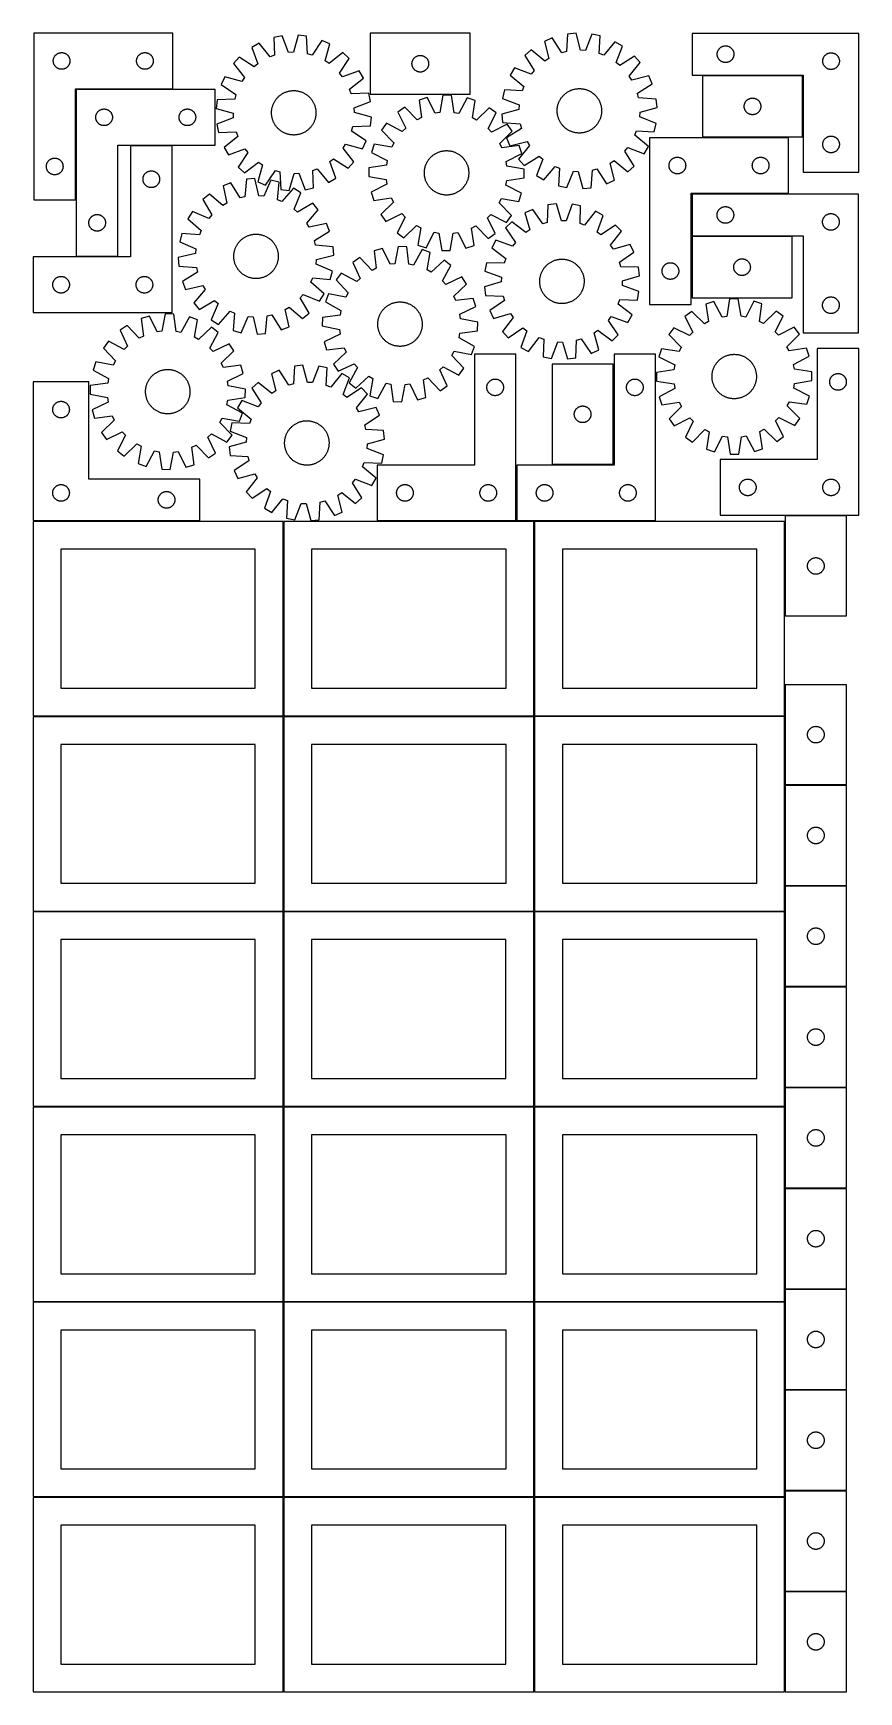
# Model space of a CAD drawing. Header units: millimetres. Extents: x 7 to 1493, y 7 to 2993.
import ezdxf

# ---------------------------------------------------------------- set-up
doc = ezdxf.new("R2010")
doc.units = ezdxf.units.MM
doc.layers.add('COMMON', color=5, linetype='CONTINUOUS', true_color=0x0000ff)
doc.layers.add('CUT', color=7, linetype='CONTINUOUS', true_color=0x000000)

msp = doc.modelspace()

# ---------------------------------------------------------------- linework, layer by layer
at = {"layer": 'COMMON'}
for p, q in [((1391.977312, 2917.382837), (1211.977312, 2917.382837)), ((1392.727313, 2806.632836), (1392.727313, 2916.632836)), ((83.527791, 2891.967551), (83.527791, 2693.467552)), ((257.777791, 2892.717552), (84.277792, 2892.717552)), ((256.83786, 2791.217551), (181.83786, 2791.217551)), ((1211.977312, 2805.882835), (1366.655416, 2805.882835)), ((1192.405417, 2628.61527), (1192.405417, 2703.61527)), ((1192.405416, 2627.115269), (1192.405416, 2517.115269)), ((1373.155417, 2627.86527), (1193.155417, 2627.86527)), ((159.277792, 2591.217551), (84.277792, 2591.217551)), ((1051.82489, 2217.137954), (1051.82489, 2397.137954)), ((876.824889, 2215.637953), (876.824889, 2115.637953)), ((941.074889, 2216.387953), (1051.074889, 2216.387953)), ((1471.074237, 2124.760164), (1361.074237, 2124.760164)), ((306.741669, 2114.849137), (6.741669, 2114.849137)), ((457.324234, 2114.099136), (457.324234, 1764.123915)), ((876.074889, 2114.873916), (626.074889, 2114.873916)), ((908.824235, 2114.123915), (908.824235, 1764.137952)), ((1127.57489, 2114.887953), (909.574236, 2114.887953)), ((1360.324236, 2114.137952), (1360.324236, 1944.010163)), ((1360.324236, 1820.223054), (1360.324236, 1764.137952)), ((6.574234, 1763.349135), (456.574234, 1763.349135)), ((457.324234, 1762.599135), (457.324234, 1412.623914)), ((458.074235, 1763.373914), (908.074235, 1763.373914)), ((908.824235, 1762.623914), (908.824235, 1412.637951)), ((909.574236, 1763.387951), (1359.574236, 1763.387951)), ((1360.324236, 1762.637951), (1360.324236, 1640.223054)), ((1360.324236, 1638.723053), (1360.324236, 1458.723053)), ((1361.074237, 1639.473053), (1471.074237, 1639.473053)), ((1360.324236, 1457.223052), (1360.324236, 1412.637951)), ((1361.074237, 1457.973052), (1471.074237, 1457.973052)), ((456.549607, 1411.849135), (6.574234, 1411.849135)), ((457.299608, 1061.123913), (457.299608, 1411.099134)), ((458.074235, 1411.873913), (908.049608, 1411.873913)), ((908.799608, 1411.123913), (908.799608, 1061.13795)), ((909.574236, 1411.88795), (1359.549609, 1411.88795)), ((1360.299609, 1275.549566), (1360.299609, 1095.549566)), ((1361.074237, 1094.799565), (1471.04961, 1094.799565)), ((457.324234, 1059.52478), (457.324234, 709.549513)), ((908.824235, 1059.549513), (908.824235, 709.549513)), ((1360.324236, 1059.549513), (1360.324236, 914.049565)), ((1360.324236, 912.549564), (1360.324236, 732.549564)), ((1361.074237, 913.299564), (1471.074237, 913.299564)), ((1360.324236, 731.049563), (1360.324236, 709.549513)), ((1361.074237, 731.799563), (1471.074237, 731.799563)), ((6.574234, 708.774779), (456.574234, 708.774779)), ((457.324234, 708.024779), (457.324234, 358.049512)), ((458.074235, 708.799512), (908.074235, 708.799512)), ((908.824235, 708.049512), (908.824235, 358.049512)), ((909.574236, 708.799512), (1359.574236, 708.799512)), ((1360.324236, 708.049512), (1360.324236, 551.049563)), ((1360.324236, 549.549562), (1360.324236, 369.549562)), ((1361.074237, 550.299562), (1471.074237, 550.299562)), ((1360.324236, 368.049561), (1360.324236, 358.049512)), ((1361.074237, 368.799561), (1471.074237, 368.799561)), ((6.574234, 357.274778), (456.549607, 357.274778)), ((457.299607, 356.524778), (457.299607, 6.549511)), ((458.074235, 357.299511), (908.049608, 357.299511)), ((908.799608, 356.549511), (908.799608, 6.549511)), ((909.574236, 357.299511), (1359.549609, 357.299511)), ((1360.299609, 186.549511), (1360.299609, 6.549511)), ((1361.074237, 187.299511), (1471.04961, 187.299511))]:
    msp.add_line(p, q, dxfattribs=at)
at = {"layer": 'CUT'}
for p, q in [((7.777791, 2993.467552), (7.777791, 2693.467552)), ((257.777791, 2993.467552), (7.777791, 2993.467552)), ((257.777791, 2893.467552), (257.777791, 2993.467552)), ((455.240446, 2988.570629), (440.168322, 2985.478443)), ((466.577179, 2958.898196), (455.240446, 2988.570629)), ((483.750053, 2989.862192), (475.142738, 2959.28624)), ((499.040033, 2988.145493), (483.750053, 2989.862192)), ((500.652621, 2956.42209), (499.040033, 2988.145493)), ((793.742215, 2993.430455), (613.742215, 2993.430455)), ((613.742215, 2993.430455), (613.742215, 2883.430455)), ((793.742215, 2883.430455), (793.742215, 2993.430455)), ((968.957254, 2991.987812), (966.893688, 2960.29055)), ((984.270102, 2993.486897), (968.957254, 2991.987812)), ((992.441723, 2962.791631), (984.270102, 2993.486897)), ((1012.758458, 2991.790026), (1001.000897, 2962.281815)), ((1027.785084, 2988.483811), (1012.758458, 2991.790026)), ((1026.071398, 2956.765708), (1027.785084, 2988.483811)), ((1493.477313, 2993.132837), (1193.477313, 2993.132837)), ((1193.477313, 2993.132837), (1193.477313, 2918.132837)), ((1493.477313, 2743.132837), (1493.477313, 2993.132837)), ((51.071384, 2956.884858), (51.770982, 2957.212306)), ((51.770982, 2957.212306), (52.48651, 2957.503304)), ((52.48651, 2957.503304), (53.216068, 2957.757083)), ((53.216068, 2957.757083), (53.957724, 2957.972968)), ((53.957724, 2957.972968), (54.70951, 2958.150387)), ((54.70951, 2958.150387), (55.469432, 2958.288871)), ((55.469432, 2958.288871), (56.235476, 2958.38805)), ((56.235476, 2958.38805), (57.005609, 2958.447664)), ((57.005609, 2958.447664), (57.777791, 2958.467552)), ((57.777791, 2958.467552), (58.549972, 2958.447664)), ((58.549972, 2958.447664), (59.320106, 2958.38805)), ((59.320106, 2958.38805), (60.086149, 2958.288871)), ((60.086149, 2958.288871), (60.846072, 2958.150387)), ((60.846072, 2958.150387), (61.597858, 2957.972968)), ((61.597858, 2957.972968), (62.339513, 2957.757083)), ((62.339513, 2957.757083), (63.069072, 2957.503304)), ((63.069072, 2957.503304), (63.784599, 2957.212306)), ((63.784599, 2957.212306), (64.484198, 2956.884858)), ((201.071384, 2956.884858), (201.770982, 2957.212306)), ((201.770982, 2957.212306), (202.48651, 2957.503304)), ((202.48651, 2957.503304), (203.216068, 2957.757083)), ((203.216068, 2957.757083), (203.957724, 2957.972968)), ((203.957724, 2957.972968), (204.70951, 2958.150387)), ((204.70951, 2958.150387), (205.469432, 2958.288871)), ((205.469432, 2958.288871), (206.235476, 2958.38805)), ((206.235476, 2958.38805), (207.005609, 2958.447664)), ((207.005609, 2958.447664), (207.777791, 2958.467552)), ((207.777791, 2958.467552), (208.549972, 2958.447664)), ((208.549972, 2958.447664), (209.320106, 2958.38805)), ((209.320106, 2958.38805), (210.086149, 2958.288871)), ((210.086149, 2958.288871), (210.846072, 2958.150387)), ((210.846072, 2958.150387), (211.597858, 2957.972968)), ((211.597858, 2957.972968), (212.339513, 2957.757083)), ((212.339513, 2957.757083), (213.069072, 2957.503304)), ((213.069072, 2957.503304), (213.784599, 2957.212306)), ((213.784599, 2957.212306), (214.484198, 2956.884858)), ((413.45319, 2975.44014), (400.074286, 2967.841754)), ((400.074286, 2967.841754), (411.082915, 2938.046035)), ((433.404349, 2950.723223), (413.45319, 2975.44014)), ((440.168322, 2985.478443), (441.430768, 2953.739177)), ((475.142738, 2959.28624), (466.577179, 2958.898196)), ((526.553396, 2980.56389), (508.918864, 2954.144238)), ((540.564542, 2974.206349), (526.553396, 2980.56389)), ((532.295133, 2943.537282), (540.564542, 2974.206349)), ((564.388461, 2958.493719), (539.452902, 2938.816507)), ((575.749264, 2948.117656), (564.388461, 2958.493719)), ((903.193755, 2963.268364), (891.686541, 2953.054913)), ((927.84696, 2943.23853), (903.193755, 2963.268364)), ((941.338855, 2984.798247), (927.238715, 2978.640602)), ((927.238715, 2978.640602), (935.071139, 2947.857037)), ((958.595888, 2958.130483), (941.338855, 2984.798247)), ((966.893688, 2960.29055), (958.595888, 2958.130483)), ((1001.000897, 2962.281815), (992.441723, 2962.791631)), ((1054.354759, 2978.066604), (1034.054115, 2953.635914)), ((1067.624253, 2970.278723), (1054.354759, 2978.066604)), ((1056.193008, 2940.642573), (1067.624253, 2970.278723)), ((1238.497202, 2956.405019), (1238.556815, 2957.175152)), ((1238.556815, 2957.175152), (1238.655995, 2957.941196)), ((1238.655995, 2957.941196), (1238.794478, 2958.701118)), ((1238.794478, 2958.701118), (1238.971898, 2959.452904)), ((1238.971898, 2959.452904), (1239.187783, 2960.19456)), ((1239.187783, 2960.19456), (1239.441561, 2960.924119)), ((1239.441561, 2960.924119), (1239.73256, 2961.639646)), ((1239.73256, 2961.639646), (1240.060007, 2962.339244)), ((1240.060007, 2962.339244), (1240.423035, 2963.021058)), ((1240.423035, 2963.021058), (1240.82068, 2963.68328)), ((1240.82068, 2963.68328), (1241.251888, 2964.324154)), ((1241.251888, 2964.324154), (1241.715516, 2964.94198)), ((1241.715516, 2964.94198), (1242.210334, 2965.535119)), ((1242.210334, 2965.535119), (1242.735031, 2966.102)), ((1242.735031, 2966.102), (1243.288213, 2966.641118)), ((1243.288213, 2966.641118), (1243.868416, 2967.151044)), ((1243.868416, 2967.151044), (1244.474099, 2967.630426)), ((1244.474099, 2967.630426), (1245.103658, 2968.077993)), ((1245.103658, 2968.077993), (1245.755421, 2968.492557)), ((1245.755421, 2968.492557), (1246.427662, 2968.873019)), ((1246.427662, 2968.873019), (1247.118598, 2969.218371)), ((1247.118598, 2969.218371), (1247.826395, 2969.527697)), ((1247.826395, 2969.527697), (1248.549178, 2969.800176)), ((1248.549178, 2969.800176), (1249.285029, 2970.035085)), ((1249.285029, 2970.035085), (1250.031997, 2970.231803)), ((1250.031997, 2970.231803), (1250.788102, 2970.389807)), ((1250.788102, 2970.389807), (1251.551338, 2970.508677)), ((1251.551338, 2970.508677), (1252.319681, 2970.5881)), ((1252.319681, 2970.5881), (1253.091095, 2970.627864)), ((1253.091095, 2970.627864), (1253.863532, 2970.627864)), ((1253.863532, 2970.627864), (1254.634945, 2970.5881)), ((1254.634945, 2970.5881), (1255.403289, 2970.508677)), ((1255.403289, 2970.508677), (1256.166525, 2970.389807)), ((1256.166525, 2970.389807), (1256.92263, 2970.231803)), ((1256.92263, 2970.231803), (1257.669598, 2970.035085)), ((1257.669598, 2970.035085), (1258.405449, 2969.800176)), ((1258.405449, 2969.800176), (1259.128232, 2969.527697)), ((1259.128232, 2969.527697), (1259.836029, 2969.218371)), ((1259.836029, 2969.218371), (1260.526965, 2968.873019)), ((1260.526965, 2968.873019), (1261.199205, 2968.492557)), ((1261.199205, 2968.492557), (1261.850969, 2968.077993)), ((1261.850969, 2968.077993), (1262.480528, 2967.630426)), ((1262.480528, 2967.630426), (1263.086211, 2967.151044)), ((1263.086211, 2967.151044), (1263.666413, 2966.641118)), ((1263.666413, 2966.641118), (1264.219596, 2966.102)), ((1264.219596, 2966.102), (1264.744292, 2965.535119)), ((1264.744292, 2965.535119), (1265.23911, 2964.94198)), ((1265.23911, 2964.94198), (1265.702738, 2964.324154)), ((1265.702738, 2964.324154), (1266.133947, 2963.68328)), ((1266.133947, 2963.68328), (1266.531592, 2963.021058)), ((1266.531592, 2963.021058), (1266.89462, 2962.339244)), ((1266.89462, 2962.339244), (1267.222067, 2961.639646)), ((1267.222067, 2961.639646), (1267.513066, 2960.924119)), ((1267.513066, 2960.924119), (1267.766844, 2960.19456)), ((1267.766844, 2960.19456), (1267.982729, 2959.452904)), ((1267.982729, 2959.452904), (1268.160149, 2958.701118)), ((1268.160149, 2958.701118), (1268.298632, 2957.941196)), ((1268.298632, 2957.941196), (1268.397812, 2957.175152)), ((1268.397812, 2957.175152), (1268.457425, 2956.405019)), ((1437.826395, 2957.027697), (1438.549178, 2957.300176)), ((1438.549178, 2957.300176), (1439.285029, 2957.535085)), ((1439.285029, 2957.535085), (1440.031997, 2957.731803)), ((1440.031997, 2957.731803), (1440.788102, 2957.889807)), ((1440.788102, 2957.889807), (1441.551338, 2958.008677)), ((1441.551338, 2958.008677), (1442.319681, 2958.0881)), ((1442.319681, 2958.0881), (1443.091095, 2958.127864)), ((1443.091095, 2958.127864), (1443.863532, 2958.127864)), ((1443.863532, 2958.127864), (1444.634945, 2958.0881)), ((1444.634945, 2958.0881), (1445.403289, 2958.008677)), ((1445.403289, 2958.008677), (1446.166525, 2957.889807)), ((1446.166525, 2957.889807), (1446.92263, 2957.731803)), ((1446.92263, 2957.731803), (1447.669598, 2957.535085)), ((1447.669598, 2957.535085), (1448.405449, 2957.300176)), ((1448.405449, 2957.300176), (1449.128232, 2957.027697)), ((42.782764, 2943.853771), (42.822528, 2944.625184)), ((42.782764, 2943.081333), (42.782764, 2943.853771)), ((42.822528, 2942.30992), (42.782764, 2943.081333)), ((42.822528, 2944.625184), (42.901951, 2945.393527)), ((42.901951, 2941.541577), (42.822528, 2942.30992)), ((42.901951, 2945.393527), (43.020822, 2946.156764)), ((43.020822, 2940.778341), (42.901951, 2941.541577)), ((43.020822, 2946.156764), (43.178825, 2946.912868)), ((43.178825, 2940.022236), (43.020822, 2940.778341)), ((43.178825, 2946.912868), (43.375543, 2947.659837)), ((43.375543, 2939.275268), (43.178825, 2940.022236)), ((43.375543, 2947.659837), (43.610452, 2948.395688)), ((43.610452, 2938.539416), (43.375543, 2939.275268)), ((43.610452, 2948.395688), (43.882931, 2949.118471)), ((43.882931, 2937.816634), (43.610452, 2938.539416)), ((43.882931, 2949.118471), (44.192257, 2949.826268)), ((44.192257, 2937.108836), (43.882931, 2937.816634)), ((44.192257, 2949.826268), (44.537609, 2950.517203)), ((44.537609, 2936.417901), (44.192257, 2937.108836)), ((44.537609, 2950.517203), (44.918071, 2951.189444)), ((44.918071, 2935.74566), (44.537609, 2936.417901)), ((44.918071, 2951.189444), (45.332636, 2951.841208)), ((45.332636, 2935.093896), (44.918071, 2935.74566)), ((45.332636, 2951.841208), (45.780202, 2952.470766)), ((45.780202, 2934.464338), (45.332636, 2935.093896)), ((45.780202, 2952.470766), (46.259584, 2953.07645)), ((46.259584, 2933.858654), (45.780202, 2934.464338)), ((46.259584, 2953.07645), (46.76951, 2953.656652)), ((46.76951, 2933.278452), (46.259584, 2933.858654)), ((46.76951, 2953.656652), (47.308628, 2954.209835)), ((47.308628, 2932.725269), (46.76951, 2933.278452)), ((47.308628, 2954.209835), (47.875509, 2954.734531)), ((47.875509, 2932.200573), (47.308628, 2932.725269)), ((47.875509, 2954.734531), (48.468649, 2955.229349)), ((48.468649, 2931.705755), (47.875509, 2932.200573)), ((48.468649, 2955.229349), (49.086474, 2955.692977)), ((49.086474, 2931.242127), (48.468649, 2931.705755)), ((49.086474, 2955.692977), (49.727348, 2956.124186)), ((49.727348, 2930.810919), (49.086474, 2931.242127)), ((49.727348, 2956.124186), (50.38957, 2956.521831)), ((50.38957, 2930.413274), (49.727348, 2930.810919)), ((50.38957, 2956.521831), (51.071384, 2956.884858)), ((51.071384, 2930.050246), (50.38957, 2930.413274)), ((51.770982, 2929.722799), (51.071384, 2930.050246)), ((52.48651, 2929.4318), (51.770982, 2929.722799)), ((53.216068, 2929.178021), (52.48651, 2929.4318)), ((53.957724, 2928.962136), (53.216068, 2929.178021)), ((54.70951, 2928.784717), (53.957724, 2928.962136)), ((55.469432, 2928.646234), (54.70951, 2928.784717)), ((56.235476, 2928.547054), (55.469432, 2928.646234)), ((57.005609, 2928.487441), (56.235476, 2928.547054)), ((57.777791, 2928.467552), (57.005609, 2928.487441)), ((58.549972, 2928.487441), (57.777791, 2928.467552)), ((59.320106, 2928.547054), (58.549972, 2928.487441)), ((60.086149, 2928.646234), (59.320106, 2928.547054)), ((60.846072, 2928.784717), (60.086149, 2928.646234)), ((61.597858, 2928.962136), (60.846072, 2928.784717)), ((62.339513, 2929.178021), (61.597858, 2928.962136)), ((63.069072, 2929.4318), (62.339513, 2929.178021)), ((63.784599, 2929.722799), (63.069072, 2929.4318)), ((64.484198, 2930.050246), (63.784599, 2929.722799)), ((64.484198, 2956.884858), (65.166012, 2956.521831)), ((65.166012, 2930.413274), (64.484198, 2930.050246)), ((65.166012, 2956.521831), (65.828234, 2956.124186)), ((65.828234, 2930.810919), (65.166012, 2930.413274)), ((65.828234, 2956.124186), (66.469107, 2955.692977)), ((66.469107, 2931.242127), (65.828234, 2930.810919)), ((66.469107, 2955.692977), (67.086933, 2955.229349)), ((67.086933, 2931.705755), (66.469107, 2931.242127)), ((67.086933, 2955.229349), (67.680073, 2954.734531)), ((67.680073, 2932.200573), (67.086933, 2931.705755)), ((67.680073, 2954.734531), (68.246953, 2954.209835)), ((68.246953, 2932.725269), (67.680073, 2932.200573)), ((68.246953, 2954.209835), (68.786071, 2953.656652)), ((68.786071, 2933.278452), (68.246953, 2932.725269)), ((68.786071, 2953.656652), (69.295998, 2953.07645)), ((69.295998, 2933.858654), (68.786071, 2933.278452)), ((69.295998, 2953.07645), (69.775379, 2952.470766)), ((69.775379, 2934.464338), (69.295998, 2933.858654)), ((69.775379, 2952.470766), (70.222946, 2951.841208)), ((70.222946, 2935.093896), (69.775379, 2934.464338)), ((70.222946, 2951.841208), (70.63751, 2951.189444)), ((70.63751, 2935.74566), (70.222946, 2935.093896)), ((70.63751, 2951.189444), (71.017973, 2950.517203)), ((71.017973, 2936.417901), (70.63751, 2935.74566)), ((71.017973, 2950.517203), (71.363325, 2949.826268)), ((71.363325, 2937.108836), (71.017973, 2936.417901)), ((71.363325, 2949.826268), (71.67265, 2949.118471)), ((71.67265, 2937.816634), (71.363325, 2937.108836)), ((71.67265, 2949.118471), (71.945129, 2948.395688)), ((71.945129, 2938.539416), (71.67265, 2937.816634)), ((71.945129, 2948.395688), (72.180039, 2947.659837)), ((72.180039, 2939.275268), (71.945129, 2938.539416)), ((72.180039, 2947.659837), (72.376756, 2946.912868)), ((72.376756, 2940.022236), (72.180039, 2939.275268)), ((72.376756, 2946.912868), (72.53476, 2946.156764)), ((72.53476, 2940.778341), (72.376756, 2940.022236)), ((72.53476, 2946.156764), (72.653631, 2945.393527)), ((72.653631, 2941.541577), (72.53476, 2940.778341)), ((72.653631, 2945.393527), (72.733054, 2944.625184)), ((72.733054, 2942.30992), (72.653631, 2941.541577)), ((72.733054, 2944.625184), (72.772818, 2943.853771)), ((72.772818, 2943.081333), (72.733054, 2942.30992)), ((72.772818, 2943.853771), (72.772818, 2943.081333)), ((192.782764, 2943.853771), (192.822528, 2944.625184)), ((192.782764, 2943.081333), (192.782764, 2943.853771)), ((192.822528, 2942.30992), (192.782764, 2943.081333)), ((192.822528, 2944.625184), (192.901951, 2945.393527)), ((192.901951, 2941.541577), (192.822528, 2942.30992)), ((192.901951, 2945.393527), (193.020822, 2946.156764)), ((193.020822, 2940.778341), (192.901951, 2941.541577)), ((193.020822, 2946.156764), (193.178825, 2946.912868)), ((193.178825, 2940.022236), (193.020822, 2940.778341)), ((193.178825, 2946.912868), (193.375543, 2947.659837)), ((193.375543, 2939.275268), (193.178825, 2940.022236)), ((193.375543, 2947.659837), (193.610452, 2948.395688)), ((193.610452, 2938.539416), (193.375543, 2939.275268)), ((193.610452, 2948.395688), (193.882931, 2949.118471)), ((193.882931, 2937.816634), (193.610452, 2938.539416)), ((193.882931, 2949.118471), (194.192257, 2949.826268)), ((194.192257, 2937.108836), (193.882931, 2937.816634)), ((194.192257, 2949.826268), (194.537609, 2950.517203)), ((194.537609, 2936.417901), (194.192257, 2937.108836)), ((194.537609, 2950.517203), (194.918071, 2951.189444)), ((194.918071, 2935.74566), (194.537609, 2936.417901)), ((194.918071, 2951.189444), (195.332636, 2951.841208)), ((195.332636, 2935.093896), (194.918071, 2935.74566)), ((195.332636, 2951.841208), (195.780202, 2952.470766)), ((195.780202, 2934.464338), (195.332636, 2935.093896)), ((195.780202, 2952.470766), (196.259584, 2953.07645)), ((196.259584, 2933.858654), (195.780202, 2934.464338)), ((196.259584, 2953.07645), (196.76951, 2953.656652)), ((196.76951, 2933.278452), (196.259584, 2933.858654)), ((196.76951, 2953.656652), (197.308628, 2954.209835)), ((197.308628, 2932.725269), (196.76951, 2933.278452)), ((197.308628, 2954.209835), (197.875509, 2954.734531)), ((197.875509, 2932.200573), (197.308628, 2932.725269)), ((197.875509, 2954.734531), (198.468649, 2955.229349)), ((198.468649, 2931.705755), (197.875509, 2932.200573)), ((198.468649, 2955.229349), (199.086474, 2955.692977)), ((199.086474, 2931.242127), (198.468649, 2931.705755)), ((199.086474, 2955.692977), (199.727348, 2956.124186)), ((199.727348, 2930.810919), (199.086474, 2931.242127)), ((199.727348, 2956.124186), (200.38957, 2956.521831)), ((200.38957, 2930.413274), (199.727348, 2930.810919)), ((200.38957, 2956.521831), (201.071384, 2956.884858)), ((201.071384, 2930.050246), (200.38957, 2930.413274)), ((201.770982, 2929.722799), (201.071384, 2930.050246)), ((202.48651, 2929.4318), (201.770982, 2929.722799)), ((203.216068, 2929.178021), (202.48651, 2929.4318)), ((203.957724, 2928.962136), (203.216068, 2929.178021)), ((204.70951, 2928.784717), (203.957724, 2928.962136)), ((205.469432, 2928.646234), (204.70951, 2928.784717)), ((206.235476, 2928.547054), (205.469432, 2928.646234)), ((207.005609, 2928.487441), (206.235476, 2928.547054)), ((207.777791, 2928.467552), (207.005609, 2928.487441)), ((208.549972, 2928.487441), (207.777791, 2928.467552)), ((209.320106, 2928.547054), (208.549972, 2928.487441)), ((210.086149, 2928.646234), (209.320106, 2928.547054)), ((210.846072, 2928.784717), (210.086149, 2928.646234)), ((211.597858, 2928.962136), (210.846072, 2928.784717)), ((212.339513, 2929.178021), (211.597858, 2928.962136)), ((213.069072, 2929.4318), (212.339513, 2929.178021)), ((213.784599, 2929.722799), (213.069072, 2929.4318)), ((214.484198, 2930.050246), (213.784599, 2929.722799)), ((214.484198, 2956.884858), (215.166012, 2956.521831)), ((215.166012, 2930.413274), (214.484198, 2930.050246)), ((215.166012, 2956.521831), (215.828234, 2956.124186)), ((215.828234, 2930.810919), (215.166012, 2930.413274)), ((215.828234, 2956.124186), (216.469107, 2955.692977)), ((216.469107, 2931.242127), (215.828234, 2930.810919)), ((216.469107, 2955.692977), (217.086933, 2955.229349)), ((217.086933, 2931.705755), (216.469107, 2931.242127)), ((217.086933, 2955.229349), (217.680073, 2954.734531)), ((217.680073, 2932.200573), (217.086933, 2931.705755)), ((217.680073, 2954.734531), (218.246953, 2954.209835)), ((218.246953, 2932.725269), (217.680073, 2932.200573)), ((218.246953, 2954.209835), (218.786071, 2953.656652)), ((218.786071, 2933.278452), (218.246953, 2932.725269)), ((218.786071, 2953.656652), (219.295998, 2953.07645)), ((219.295998, 2933.858654), (218.786071, 2933.278452)), ((219.295998, 2953.07645), (219.775379, 2952.470766)), ((219.775379, 2934.464338), (219.295998, 2933.858654)), ((219.775379, 2952.470766), (220.222946, 2951.841208)), ((220.222946, 2935.093896), (219.775379, 2934.464338)), ((220.222946, 2951.841208), (220.63751, 2951.189444)), ((220.63751, 2935.74566), (220.222946, 2935.093896)), ((220.63751, 2951.189444), (221.017973, 2950.517203)), ((221.017973, 2936.417901), (220.63751, 2935.74566)), ((221.017973, 2950.517203), (221.363325, 2949.826268)), ((221.363325, 2937.108836), (221.017973, 2936.417901)), ((221.363325, 2949.826268), (221.67265, 2949.118471)), ((221.67265, 2937.816634), (221.363325, 2937.108836)), ((221.67265, 2949.118471), (221.945129, 2948.395688)), ((221.945129, 2938.539416), (221.67265, 2937.816634)), ((221.945129, 2948.395688), (222.180039, 2947.659837)), ((222.180039, 2939.275268), (221.945129, 2938.539416)), ((222.180039, 2947.659837), (222.376756, 2946.912868)), ((222.376756, 2940.022236), (222.180039, 2939.275268)), ((222.376756, 2946.912868), (222.53476, 2946.156764)), ((222.53476, 2940.778341), (222.376756, 2940.022236)), ((222.53476, 2946.156764), (222.653631, 2945.393527)), ((222.653631, 2941.541577), (222.53476, 2940.778341)), ((222.653631, 2945.393527), (222.733054, 2944.625184)), ((222.733054, 2942.30992), (222.653631, 2941.541577)), ((222.733054, 2944.625184), (222.772818, 2943.853771)), ((222.772818, 2943.081333), (222.733054, 2942.30992)), ((222.772818, 2943.853771), (222.772818, 2943.081333)), ((377.768691, 2950.03933), (367.392628, 2938.678527)), ((367.392628, 2938.678527), (387.06984, 2913.742968)), ((404.381319, 2932.697393), (377.768691, 2950.03933)), ((411.082915, 2938.046035), (404.381319, 2932.697393)), ((441.430768, 2953.739177), (433.404349, 2950.723223)), ((508.918864, 2954.144238), (500.652621, 2956.42209)), ((539.452902, 2938.816507), (532.295133, 2943.537282)), ((558.407326, 2921.505028), (575.749264, 2948.117656)), ((688.742215, 2938.430455), (688.762104, 2939.202636)), ((688.762104, 2937.658273), (688.742215, 2938.430455)), ((688.762104, 2939.202636), (688.821717, 2939.97277)), ((688.821717, 2936.88814), (688.762104, 2937.658273)), ((688.821717, 2939.97277), (688.920897, 2940.738813)), ((688.920897, 2936.122096), (688.821717, 2936.88814)), ((688.920897, 2940.738813), (689.05938, 2941.498736)), ((689.05938, 2935.362174), (688.920897, 2936.122096)), ((689.05938, 2941.498736), (689.236799, 2942.250522)), ((689.236799, 2934.610388), (689.05938, 2935.362174)), ((689.236799, 2942.250522), (689.452684, 2942.992177)), ((689.452684, 2933.868732), (689.236799, 2934.610388)), ((689.452684, 2942.992177), (689.706463, 2943.721736)), ((689.706463, 2933.139173), (689.452684, 2933.868732)), ((689.706463, 2943.721736), (689.997462, 2944.437263)), ((689.997462, 2932.423646), (689.706463, 2933.139173)), ((689.997462, 2944.437263), (690.324909, 2945.136862)), ((690.324909, 2931.724048), (689.997462, 2932.423646)), ((690.324909, 2945.136862), (690.687937, 2945.818676)), ((690.687937, 2931.042234), (690.324909, 2931.724048)), ((690.687937, 2945.818676), (691.085582, 2946.480898)), ((691.085582, 2930.380012), (690.687937, 2931.042234)), ((691.085582, 2946.480898), (691.51679, 2947.121771)), ((691.51679, 2929.739138), (691.085582, 2930.380012)), ((691.51679, 2947.121771), (691.980418, 2947.739597)), ((691.980418, 2929.121313), (691.51679, 2929.739138)), ((691.980418, 2947.739597), (692.475236, 2948.332737)), ((692.475236, 2928.528173), (691.980418, 2929.121313)), ((692.475236, 2948.332737), (692.999932, 2948.899617)), ((692.999932, 2927.961292), (692.475236, 2928.528173)), ((692.999932, 2948.899617), (693.553115, 2949.438735)), ((693.553115, 2927.422174), (692.999932, 2927.961292)), ((693.553115, 2949.438735), (694.133318, 2949.948661)), ((694.133318, 2926.912248), (693.553115, 2927.422174)), ((694.133318, 2949.948661), (694.739001, 2950.428043)), ((694.739001, 2950.428043), (695.368559, 2950.87561)), ((695.368559, 2950.87561), (696.020323, 2951.290174)), ((696.020323, 2951.290174), (696.692564, 2951.670637)), ((696.692564, 2951.670637), (697.383499, 2952.015989)), ((697.383499, 2952.015989), (698.091297, 2952.325314)), ((698.091297, 2952.325314), (698.814079, 2952.597793)), ((698.814079, 2952.597793), (699.549931, 2952.832703)), ((699.549931, 2952.832703), (700.296899, 2953.02942)), ((700.296899, 2953.02942), (701.053004, 2953.187424)), ((701.053004, 2953.187424), (701.81624, 2953.306295)), ((701.81624, 2953.306295), (702.584583, 2953.385718)), ((702.584583, 2953.385718), (703.355997, 2953.425482)), ((703.355997, 2953.425482), (704.128434, 2953.425482)), ((704.128434, 2953.425482), (704.899847, 2953.385718)), ((704.899847, 2953.385718), (705.668191, 2953.306295)), ((705.668191, 2953.306295), (706.431427, 2953.187424)), ((706.431427, 2953.187424), (707.187531, 2953.02942)), ((707.187531, 2953.02942), (707.9345, 2952.832703)), ((707.9345, 2952.832703), (708.670351, 2952.597793)), ((708.670351, 2952.597793), (709.393134, 2952.325314)), ((709.393134, 2952.325314), (710.100931, 2952.015989)), ((710.100931, 2952.015989), (710.791866, 2951.670637)), ((710.791866, 2951.670637), (711.464107, 2951.290174)), ((711.464107, 2951.290174), (712.115871, 2950.87561)), ((712.115871, 2950.87561), (712.745429, 2950.428043)), ((712.745429, 2950.428043), (713.351113, 2949.948661)), ((713.351113, 2949.948661), (713.931315, 2949.438735)), ((713.931315, 2927.422174), (713.351113, 2926.912248)), ((713.931315, 2949.438735), (714.484498, 2948.899617)), ((714.484498, 2927.961292), (713.931315, 2927.422174)), ((714.484498, 2948.899617), (715.009194, 2948.332737)), ((715.009194, 2928.528173), (714.484498, 2927.961292)), ((715.009194, 2948.332737), (715.504012, 2947.739597)), ((715.504012, 2929.121313), (715.009194, 2928.528173)), ((715.504012, 2947.739597), (715.96764, 2947.121771)), ((715.96764, 2929.739138), (715.504012, 2929.121313)), ((715.96764, 2947.121771), (716.398849, 2946.480898)), ((716.398849, 2930.380012), (715.96764, 2929.739138)), ((716.398849, 2946.480898), (716.796494, 2945.818676)), ((716.796494, 2931.042234), (716.398849, 2930.380012)), ((716.796494, 2945.818676), (717.159521, 2945.136862)), ((717.159521, 2931.724048), (716.796494, 2931.042234)), ((717.159521, 2945.136862), (717.486969, 2944.437263)), ((717.486969, 2932.423646), (717.159521, 2931.724048)), ((717.486969, 2944.437263), (717.777967, 2943.721736)), ((717.777967, 2933.139173), (717.486969, 2932.423646)), ((717.777967, 2943.721736), (718.031746, 2942.992177)), ((718.031746, 2933.868732), (717.777967, 2933.139173)), ((718.031746, 2942.992177), (718.247631, 2942.250522)), ((718.247631, 2934.610388), (718.031746, 2933.868732)), ((718.247631, 2942.250522), (718.42505, 2941.498736)), ((718.42505, 2935.362174), (718.247631, 2934.610388)), ((718.42505, 2941.498736), (718.563534, 2940.738813)), ((718.563534, 2936.122096), (718.42505, 2935.362174)), ((718.563534, 2940.738813), (718.662713, 2939.97277)), ((718.662713, 2936.88814), (718.563534, 2936.122096)), ((718.662713, 2939.97277), (718.722327, 2939.202636)), ((718.722327, 2937.658273), (718.662713, 2936.88814)), ((718.722327, 2939.202636), (718.742215, 2938.430455)), ((718.742215, 2938.430455), (718.722327, 2937.658273)), ((873.568707, 2931.004744), (865.780827, 2917.735251)), ((903.204858, 2919.5735), (873.568707, 2931.004744)), ((891.686541, 2953.054913), (908.648264, 2926.198355)), ((935.071139, 2947.857037), (927.84696, 2943.23853)), ((1034.054115, 2953.635914), (1026.071398, 2956.765708)), ((1062.817863, 2935.199167), (1056.193008, 2940.642573)), ((1089.674421, 2952.16089), (1062.817863, 2935.199167)), ((1079.858039, 2916.000471), (1099.887872, 2940.653676)), ((1099.887872, 2940.653676), (1089.674421, 2952.16089)), ((1238.477313, 2955.632837), (1238.497202, 2956.405019)), ((1238.497202, 2954.860656), (1238.477313, 2955.632837)), ((1238.556815, 2954.090522), (1238.497202, 2954.860656)), ((1238.655995, 2953.324479), (1238.556815, 2954.090522)), ((1238.794478, 2952.564556), (1238.655995, 2953.324479)), ((1238.971898, 2951.812771), (1238.794478, 2952.564556)), ((1239.187783, 2951.071115), (1238.971898, 2951.812771)), ((1239.441561, 2950.341556), (1239.187783, 2951.071115)), ((1239.73256, 2949.626029), (1239.441561, 2950.341556)), ((1240.060007, 2948.92643), (1239.73256, 2949.626029)), ((1240.423035, 2948.244616), (1240.060007, 2948.92643)), ((1240.82068, 2947.582394), (1240.423035, 2948.244616)), ((1241.251888, 2946.941521), (1240.82068, 2947.582394)), ((1241.715516, 2946.323695), (1241.251888, 2946.941521)), ((1242.210334, 2945.730556), (1241.715516, 2946.323695)), ((1242.735031, 2945.163675), (1242.210334, 2945.730556)), ((1243.288213, 2944.624557), (1242.735031, 2945.163675)), ((1243.868416, 2944.114631), (1243.288213, 2944.624557)), ((1244.474099, 2943.635249), (1243.868416, 2944.114631)), ((1245.103658, 2943.187682), (1244.474099, 2943.635249)), ((1245.755421, 2942.773118), (1245.103658, 2943.187682)), ((1246.427662, 2942.392655), (1245.755421, 2942.773118)), ((1247.118598, 2942.047303), (1246.427662, 2942.392655)), ((1247.826395, 2941.737978), (1247.118598, 2942.047303)), ((1248.549178, 2941.465499), (1247.826395, 2941.737978)), ((1249.285029, 2941.230589), (1248.549178, 2941.465499)), ((1250.031997, 2941.033872), (1249.285029, 2941.230589)), ((1250.788102, 2940.875868), (1250.031997, 2941.033872)), ((1251.551338, 2940.756997), (1250.788102, 2940.875868)), ((1252.319681, 2940.677574), (1251.551338, 2940.756997)), ((1253.091095, 2940.63781), (1252.319681, 2940.677574)), ((1253.863532, 2940.63781), (1253.091095, 2940.63781)), ((1254.634945, 2940.677574), (1253.863532, 2940.63781)), ((1255.403289, 2940.756997), (1254.634945, 2940.677574)), ((1256.166525, 2940.875868), (1255.403289, 2940.756997)), ((1256.92263, 2941.033872), (1256.166525, 2940.875868)), ((1257.669598, 2941.230589), (1256.92263, 2941.033872)), ((1258.405449, 2941.465499), (1257.669598, 2941.230589)), ((1259.128232, 2941.737978), (1258.405449, 2941.465499)), ((1259.836029, 2942.047303), (1259.128232, 2941.737978)), ((1260.526965, 2942.392655), (1259.836029, 2942.047303)), ((1261.199205, 2942.773118), (1260.526965, 2942.392655)), ((1261.850969, 2943.187682), (1261.199205, 2942.773118)), ((1262.480528, 2943.635249), (1261.850969, 2943.187682)), ((1263.086211, 2944.114631), (1262.480528, 2943.635249)), ((1263.666413, 2944.624557), (1263.086211, 2944.114631)), ((1264.219596, 2945.163675), (1263.666413, 2944.624557)), ((1264.744292, 2945.730556), (1264.219596, 2945.163675)), ((1265.23911, 2946.323695), (1264.744292, 2945.730556)), ((1265.702738, 2946.941521), (1265.23911, 2946.323695)), ((1266.133947, 2947.582394), (1265.702738, 2946.941521)), ((1266.531592, 2948.244616), (1266.133947, 2947.582394)), ((1266.89462, 2948.92643), (1266.531592, 2948.244616)), ((1267.222067, 2949.626029), (1266.89462, 2948.92643)), ((1267.513066, 2950.341556), (1267.222067, 2949.626029)), ((1267.766844, 2951.071115), (1267.513066, 2950.341556)), ((1267.982729, 2951.812771), (1267.766844, 2951.071115)), ((1268.160149, 2952.564556), (1267.982729, 2951.812771)), ((1268.298632, 2953.324479), (1268.160149, 2952.564556)), ((1268.397812, 2954.090522), (1268.298632, 2953.324479)), ((1268.457425, 2954.860656), (1268.397812, 2954.090522)), ((1268.457425, 2956.405019), (1268.477313, 2955.632837)), ((1268.477313, 2955.632837), (1268.457425, 2954.860656)), ((1428.477313, 2943.132837), (1428.497202, 2943.905019)), ((1428.497202, 2942.360656), (1428.477313, 2943.132837)), ((1428.497202, 2943.905019), (1428.556815, 2944.675152)), ((1428.556815, 2941.590522), (1428.497202, 2942.360656)), ((1428.556815, 2944.675152), (1428.655995, 2945.441196)), ((1428.655995, 2940.824479), (1428.556815, 2941.590522)), ((1428.655995, 2945.441196), (1428.794478, 2946.201118)), ((1428.794478, 2940.064556), (1428.655995, 2940.824479)), ((1428.794478, 2946.201118), (1428.971898, 2946.952904)), ((1428.971898, 2939.312771), (1428.794478, 2940.064556)), ((1428.971898, 2946.952904), (1429.187783, 2947.69456)), ((1429.187783, 2938.571115), (1428.971898, 2939.312771)), ((1429.187783, 2947.69456), (1429.441561, 2948.424119)), ((1429.441561, 2937.841556), (1429.187783, 2938.571115)), ((1429.441561, 2948.424119), (1429.73256, 2949.139646)), ((1429.73256, 2937.126029), (1429.441561, 2937.841556)), ((1429.73256, 2949.139646), (1430.060007, 2949.839244)), ((1430.060007, 2936.42643), (1429.73256, 2937.126029)), ((1430.060007, 2949.839244), (1430.423035, 2950.521058)), ((1430.423035, 2935.744616), (1430.060007, 2936.42643)), ((1430.423035, 2950.521058), (1430.82068, 2951.18328)), ((1430.82068, 2935.082394), (1430.423035, 2935.744616)), ((1430.82068, 2951.18328), (1431.251888, 2951.824154)), ((1431.251888, 2934.441521), (1430.82068, 2935.082394)), ((1431.251888, 2951.824154), (1431.715516, 2952.44198)), ((1431.715516, 2933.823695), (1431.251888, 2934.441521)), ((1431.715516, 2952.44198), (1432.210334, 2953.035119)), ((1432.210334, 2933.230556), (1431.715516, 2933.823695)), ((1432.210334, 2953.035119), (1432.735031, 2953.602)), ((1432.735031, 2932.663675), (1432.210334, 2933.230556)), ((1432.735031, 2953.602), (1433.288213, 2954.141118)), ((1433.288213, 2932.124557), (1432.735031, 2932.663675)), ((1433.288213, 2954.141118), (1433.868416, 2954.651044)), ((1433.868416, 2931.614631), (1433.288213, 2932.124557)), ((1433.868416, 2954.651044), (1434.474099, 2955.130426)), ((1434.474099, 2931.135249), (1433.868416, 2931.614631)), ((1434.474099, 2955.130426), (1435.103658, 2955.577993)), ((1435.103658, 2930.687682), (1434.474099, 2931.135249)), ((1435.103658, 2955.577993), (1435.755421, 2955.992557)), ((1435.755421, 2930.273118), (1435.103658, 2930.687682)), ((1435.755421, 2955.992557), (1436.427662, 2956.373019)), ((1436.427662, 2929.892655), (1435.755421, 2930.273118)), ((1436.427662, 2956.373019), (1437.118598, 2956.718371)), ((1437.118598, 2929.547303), (1436.427662, 2929.892655)), ((1437.118598, 2956.718371), (1437.826395, 2957.027697)), ((1437.826395, 2929.237978), (1437.118598, 2929.547303)), ((1438.549178, 2928.965499), (1437.826395, 2929.237978)), ((1439.285029, 2928.730589), (1438.549178, 2928.965499)), ((1440.031997, 2928.533872), (1439.285029, 2928.730589)), ((1440.788102, 2928.375868), (1440.031997, 2928.533872)), ((1441.551338, 2928.256997), (1440.788102, 2928.375868)), ((1442.319681, 2928.177574), (1441.551338, 2928.256997)), ((1443.091095, 2928.13781), (1442.319681, 2928.177574)), ((1443.863532, 2928.13781), (1443.091095, 2928.13781)), ((1444.634945, 2928.177574), (1443.863532, 2928.13781)), ((1445.403289, 2928.256997), (1444.634945, 2928.177574)), ((1446.166525, 2928.375868), (1445.403289, 2928.256997)), ((1446.92263, 2928.533872), (1446.166525, 2928.375868)), ((1447.669598, 2928.730589), (1446.92263, 2928.533872)), ((1448.405449, 2928.965499), (1447.669598, 2928.730589)), ((1449.128232, 2929.237978), (1448.405449, 2928.965499)), ((1449.128232, 2957.027697), (1449.836029, 2956.718371)), ((1449.836029, 2929.547303), (1449.128232, 2929.237978)), ((1449.836029, 2956.718371), (1450.526965, 2956.373019)), ((1450.526965, 2929.892655), (1449.836029, 2929.547303)), ((1450.526965, 2956.373019), (1451.199205, 2955.992557)), ((1451.199205, 2930.273118), (1450.526965, 2929.892655)), ((1451.199205, 2955.992557), (1451.850969, 2955.577993)), ((1451.850969, 2930.687682), (1451.199205, 2930.273118)), ((1451.850969, 2955.577993), (1452.480528, 2955.130426)), ((1452.480528, 2931.135249), (1451.850969, 2930.687682)), ((1452.480528, 2955.130426), (1453.086211, 2954.651044)), ((1453.086211, 2931.614631), (1452.480528, 2931.135249)), ((1453.086211, 2954.651044), (1453.666413, 2954.141118)), ((1453.666413, 2932.124557), (1453.086211, 2931.614631)), ((1453.666413, 2954.141118), (1454.219596, 2953.602)), ((1454.219596, 2932.663675), (1453.666413, 2932.124557)), ((1454.219596, 2953.602), (1454.744292, 2953.035119)), ((1454.744292, 2933.230556), (1454.219596, 2932.663675)), ((1454.744292, 2953.035119), (1455.23911, 2952.44198)), ((1455.23911, 2933.823695), (1454.744292, 2933.230556)), ((1455.23911, 2952.44198), (1455.702738, 2951.824154)), ((1455.702738, 2934.441521), (1455.23911, 2933.823695)), ((1455.702738, 2951.824154), (1456.133947, 2951.18328)), ((1456.133947, 2935.082394), (1455.702738, 2934.441521)), ((1456.133947, 2951.18328), (1456.531592, 2950.521058)), ((1456.531592, 2935.744616), (1456.133947, 2935.082394)), ((1456.531592, 2950.521058), (1456.89462, 2949.839244)), ((1456.89462, 2936.42643), (1456.531592, 2935.744616)), ((1456.89462, 2949.839244), (1457.222067, 2949.139646)), ((1457.222067, 2937.126029), (1456.89462, 2936.42643)), ((1457.222067, 2949.139646), (1457.513066, 2948.424119)), ((1457.513066, 2937.841556), (1457.222067, 2937.126029)), ((1457.513066, 2948.424119), (1457.766844, 2947.69456)), ((1457.766844, 2938.571115), (1457.513066, 2937.841556)), ((1457.766844, 2947.69456), (1457.982729, 2946.952904)), ((1457.982729, 2939.312771), (1457.766844, 2938.571115)), ((1457.982729, 2946.952904), (1458.160149, 2946.201118)), ((1458.160149, 2940.064556), (1457.982729, 2939.312771)), ((1458.160149, 2946.201118), (1458.298632, 2945.441196)), ((1458.298632, 2940.824479), (1458.160149, 2940.064556)), ((1458.298632, 2945.441196), (1458.397812, 2944.675152)), ((1458.397812, 2941.590522), (1458.298632, 2940.824479)), ((1458.397812, 2944.675152), (1458.457425, 2943.905019)), ((1458.457425, 2942.360656), (1458.397812, 2941.590522)), ((1458.457425, 2943.905019), (1458.477313, 2943.132837)), ((1458.477313, 2943.132837), (1458.457425, 2942.360656)), ((351.679998, 2914.854608), (345.322457, 2900.843462)), ((345.322457, 2900.843462), (371.742109, 2883.20893)), ((382.349064, 2906.5852), (351.679998, 2914.854608)), ((387.06984, 2913.742968), (382.349064, 2906.5852)), ((563.755969, 2914.803432), (558.407326, 2921.505028)), ((593.551687, 2925.812061), (563.755969, 2914.803432)), ((576.433156, 2892.481997), (601.150073, 2912.433157)), ((601.150073, 2912.433157), (593.551687, 2925.812061)), ((694.739001, 2926.432866), (694.133318, 2926.912248)), ((695.368559, 2925.9853), (694.739001, 2926.432866)), ((696.020323, 2925.570735), (695.368559, 2925.9853)), ((696.692564, 2925.190273), (696.020323, 2925.570735)), ((697.383499, 2924.844921), (696.692564, 2925.190273)), ((698.091297, 2924.535595), (697.383499, 2924.844921)), ((698.814079, 2924.263116), (698.091297, 2924.535595)), ((699.549931, 2924.028207), (698.814079, 2924.263116)), ((700.296899, 2923.831489), (699.549931, 2924.028207)), ((701.053004, 2923.673486), (700.296899, 2923.831489)), ((701.81624, 2923.554615), (701.053004, 2923.673486)), ((702.584583, 2923.475192), (701.81624, 2923.554615)), ((703.355997, 2923.435428), (702.584583, 2923.475192)), ((704.128434, 2923.435428), (703.355997, 2923.435428)), ((704.899847, 2923.475192), (704.128434, 2923.435428)), ((705.668191, 2923.554615), (704.899847, 2923.475192)), ((706.431427, 2923.673486), (705.668191, 2923.554615)), ((707.187531, 2923.831489), (706.431427, 2923.673486)), ((707.9345, 2924.028207), (707.187531, 2923.831489)), ((708.670351, 2924.263116), (707.9345, 2924.028207)), ((709.393134, 2924.535595), (708.670351, 2924.263116)), ((710.100931, 2924.844921), (709.393134, 2924.535595)), ((710.791866, 2925.190273), (710.100931, 2924.844921)), ((711.464107, 2925.570735), (710.791866, 2925.190273)), ((712.115871, 2925.9853), (711.464107, 2925.570735)), ((712.745429, 2926.432866), (712.115871, 2925.9853)), ((713.351113, 2926.912248), (712.745429, 2926.432866)), ((865.780827, 2917.735251), (890.211517, 2897.434607)), ((890.211517, 2897.434607), (887.081723, 2889.45189)), ((908.648264, 2926.198355), (903.204858, 2919.5735)), ((1084.476545, 2908.776292), (1079.858039, 2916.000471)), ((1115.26011, 2916.608716), (1084.476545, 2908.776292)), ((1094.749992, 2885.251543), (1121.417755, 2902.508575)), ((1121.417755, 2902.508575), (1115.26011, 2916.608716)), ((1193.477313, 2918.132837), (1393.477313, 2918.132837)), ((1391.977312, 2916.632836), (1211.977312, 2916.632836)), ((1211.977312, 2916.632836), (1211.977312, 2806.632836)), ((1391.977312, 2806.632836), (1391.977312, 2916.632836)), ((1393.477313, 2918.132837), (1393.477313, 2743.132837)), ((82.777791, 2693.467552), (82.777791, 2893.467552)), ((82.777791, 2893.467552), (257.777791, 2893.467552)), ((84.277792, 2891.967551), (84.277792, 2591.967551)), ((334.277792, 2891.967551), (84.277792, 2891.967551)), ((334.277792, 2791.967551), (334.277792, 2891.967551)), ((337.740854, 2873.3301), (336.024154, 2858.04012)), ((369.464257, 2874.942688), (337.740854, 2873.3301)), ((371.742109, 2883.20893), (369.464257, 2874.942688)), ((439.772066, 2867.469863), (440.335814, 2868.592893)), ((440.335814, 2868.592893), (440.934559, 2869.69766)), ((440.934559, 2869.69766), (441.56771, 2870.783076)), ((441.56771, 2870.783076), (442.234642, 2871.848068)), ((442.234642, 2871.848068), (442.934697, 2872.891586)), ((442.934697, 2872.891586), (443.667185, 2873.912599)), ((443.667185, 2873.912599), (444.431382, 2874.910101)), ((444.431382, 2874.910101), (445.226534, 2875.883107)), ((445.226534, 2875.883107), (446.051856, 2876.830656)), ((446.051856, 2876.830656), (446.906535, 2877.751813)), ((446.906535, 2877.751813), (447.789726, 2878.64567)), ((447.789726, 2878.64567), (448.700558, 2879.511345)), ((448.700558, 2879.511345), (449.638132, 2880.347982)), ((449.638132, 2880.347982), (450.601523, 2881.154756)), ((450.601523, 2881.154756), (451.58978, 2881.930871)), ((451.58978, 2881.930871), (452.601928, 2882.675562)), ((452.601928, 2882.675562), (453.636967, 2883.388093)), ((453.636967, 2883.388093), (454.693877, 2884.06776)), ((454.693877, 2884.06776), (455.771614, 2884.713894)), ((455.771614, 2884.713894), (456.869116, 2885.325857)), ((456.869116, 2885.325857), (457.985297, 2885.903045)), ((457.985297, 2885.903045), (459.119058, 2886.444887)), ((459.119058, 2886.444887), (460.269279, 2886.95085)), ((460.269279, 2886.95085), (461.434825, 2887.420434)), ((461.434825, 2887.420434), (462.614546, 2887.853175)), ((462.614546, 2887.853175), (463.807278, 2888.248647)), ((463.807278, 2888.248647), (465.011843, 2888.606459)), ((465.011843, 2888.606459), (466.227053, 2888.926259)), ((466.227053, 2888.926259), (467.451708, 2889.207729)), ((467.451708, 2889.207729), (468.684601, 2889.450594)), ((468.684601, 2889.450594), (469.924513, 2889.654613)), ((469.924513, 2889.654613), (471.170223, 2889.819584)), ((471.170223, 2889.819584), (472.420499, 2889.945346)), ((472.420499, 2889.945346), (473.674109, 2890.031773)), ((473.674109, 2890.031773), (474.929814, 2890.078781)), ((474.929814, 2890.078781), (476.186377, 2890.086322)), ((476.186377, 2890.086322), (477.442557, 2890.054391)), ((477.442557, 2890.054391), (478.697113, 2889.983018)), ((478.697113, 2889.983018), (479.948809, 2889.872273)), ((479.948809, 2889.872273), (481.196409, 2889.722266)), ((481.196409, 2889.722266), (482.438681, 2889.533146)), ((482.438681, 2889.533146), (483.6744, 2889.305097)), ((483.6744, 2889.305097), (484.902346, 2889.038347)), ((484.902346, 2889.038347), (486.121307, 2888.733157)), ((486.121307, 2888.733157), (487.33008, 2888.38983)), ((487.33008, 2888.38983), (488.527473, 2888.008703)), ((488.527473, 2888.008703), (489.712303, 2887.590154)), ((489.712303, 2887.590154), (490.883402, 2887.134595)), ((490.883402, 2887.134595), (492.039614, 2886.642475)), ((492.039614, 2886.642475), (493.179797, 2886.114281)), ((493.179797, 2886.114281), (494.302826, 2885.550533)), ((494.302826, 2885.550533), (495.407594, 2884.951788)), ((495.407594, 2884.951788), (496.49301, 2884.318637)), ((496.49301, 2884.318637), (497.558002, 2883.651705)), ((497.558002, 2883.651705), (498.601519, 2882.95165)), ((498.601519, 2882.95165), (499.622533, 2882.219162)), ((499.622533, 2882.219162), (500.620035, 2881.454965)), ((500.620035, 2881.454965), (501.59304, 2880.659813)), ((501.59304, 2880.659813), (502.54059, 2879.83449)), ((502.54059, 2879.83449), (503.461747, 2878.979812)), ((503.461747, 2878.979812), (504.355604, 2878.096621)), ((504.355604, 2878.096621), (505.221278, 2877.185788)), ((505.221278, 2877.185788), (506.057915, 2876.248214)), ((506.057915, 2876.248214), (506.86469, 2875.284823)), ((506.86469, 2875.284823), (507.640805, 2874.296567)), ((507.640805, 2874.296567), (508.385496, 2873.284419)), ((508.385496, 2873.284419), (509.098026, 2872.249379)), ((509.098026, 2872.249379), (509.777694, 2871.192469)), ((509.777694, 2871.192469), (510.423828, 2870.114732)), ((510.423828, 2870.114732), (511.035791, 2869.017231)), ((511.035791, 2869.017231), (511.612978, 2867.901049)), ((511.612978, 2867.901049), (512.154821, 2866.767289)), ((579.449111, 2884.455579), (576.433156, 2892.481997)), ((611.188376, 2885.718025), (579.449111, 2884.455579)), ((584.60813, 2859.309167), (614.280562, 2870.6459)), ((614.280562, 2870.6459), (611.188376, 2885.718025)), ((613.742215, 2883.430455), (793.742215, 2883.430455)), ((716.138788, 2877.561054), (701.470414, 2872.916773)), ((701.470414, 2872.916773), (706.029815, 2841.481338)), ((730.502608, 2849.22988), (716.138788, 2877.561054)), ((744.359078, 2881.813232), (738.981243, 2850.507424)), ((759.744693, 2881.697429), (744.359078, 2881.813232)), ((764.650683, 2850.314216), (759.744693, 2881.697429)), ((787.89778, 2877.020941), (773.109127, 2848.909191)), ((802.494583, 2872.156389), (787.89778, 2877.020941)), ((797.462512, 2840.793146), (802.494583, 2872.156389)), ((855.36362, 2891.165576), (852.057405, 2876.13895)), ((852.057405, 2876.13895), (881.565615, 2864.381388)), ((887.081723, 2889.45189), (855.36362, 2891.165576)), ((952.448947, 2866.741408), (952.879934, 2867.921771)), ((952.879934, 2867.921771), (953.347785, 2869.088014)), ((953.347785, 2869.088014), (953.852038, 2870.238985)), ((953.852038, 2870.238985), (954.392194, 2871.37355)), ((954.392194, 2871.37355), (954.967722, 2872.490589)), ((954.967722, 2872.490589), (955.578053, 2873.588998)), ((955.578053, 2873.588998), (956.222584, 2874.667695)), ((956.222584, 2874.667695), (956.90068, 2875.725614)), ((956.90068, 2875.725614), (957.611672, 2876.761711)), ((957.611672, 2876.761711), (958.354857, 2877.774964)), ((958.354857, 2877.774964), (959.129503, 2878.764374)), ((959.129503, 2878.764374), (959.934844, 2879.728963)), ((959.934844, 2879.728963), (960.770087, 2880.667779)), ((960.770087, 2880.667779), (961.634406, 2881.579897)), ((961.634406, 2881.579897), (962.526949, 2882.464416)), ((962.526949, 2882.464416), (963.446835, 2883.320463)), ((963.446835, 2883.320463), (964.393157, 2884.147193)), ((964.393157, 2884.147193), (965.364979, 2884.943791)), ((965.364979, 2884.943791), (966.361344, 2885.709469)), ((966.361344, 2885.709469), (967.381268, 2886.443474)), ((967.381268, 2886.443474), (968.423744, 2887.145079)), ((968.423744, 2887.145079), (969.487744, 2887.813594)), ((969.487744, 2887.813594), (970.572217, 2888.448357)), ((970.572217, 2888.448357), (971.676093, 2889.048744)), ((971.676093, 2889.048744), (972.798284, 2889.61416)), ((972.798284, 2889.61416), (973.937681, 2890.144048)), ((973.937681, 2890.144048), (975.093159, 2890.637886)), ((975.093159, 2890.637886), (976.26358, 2891.095186)), ((976.26358, 2891.095186), (977.447787, 2891.515496)), ((977.447787, 2891.515496), (978.644612, 2891.898402)), ((978.644612, 2891.898402), (979.852873, 2892.243525)), ((979.852873, 2892.243525), (981.07138, 2892.550526)), ((981.07138, 2892.550526), (982.298928, 2892.819102)), ((982.298928, 2892.819102), (983.534306, 2893.048986)), ((983.534306, 2893.048986), (984.776296, 2893.239953)), ((984.776296, 2893.239953), (986.023671, 2893.391814)), ((986.023671, 2893.391814), (987.275201, 2893.504419)), ((987.275201, 2893.504419), (988.52965, 2893.577657)), ((988.52965, 2893.577657), (989.785781, 2893.611456)), ((989.785781, 2893.611456), (991.042353, 2893.605782)), ((991.042353, 2893.605782), (992.298128, 2893.560641)), ((992.298128, 2893.560641), (993.551864, 2893.476077)), ((993.551864, 2893.476077), (994.802326, 2893.352174)), ((994.802326, 2893.352174), (996.048279, 2893.189054)), ((996.048279, 2893.189054), (997.288494, 2892.986879)), ((997.288494, 2892.986879), (998.521746, 2892.745847)), ((998.521746, 2892.745847), (999.746818, 2892.466197)), ((999.746818, 2892.466197), (1000.962502, 2892.148204)), ((1000.962502, 2892.148204), (1002.167598, 2891.792183)), ((1002.167598, 2891.792183), (1003.360916, 2891.398484)), ((1003.360916, 2891.398484), (1004.541279, 2890.967496)), ((1004.541279, 2890.967496), (1005.707522, 2890.499646)), ((1005.707522, 2890.499646), (1006.858494, 2889.995393)), ((1006.858494, 2889.995393), (1007.993059, 2889.455236)), ((1007.993059, 2889.455236), (1009.110097, 2888.879709)), ((1009.110097, 2888.879709), (1010.208506, 2888.269378)), ((1010.208506, 2888.269378), (1011.287203, 2887.624846)), ((1011.287203, 2887.624846), (1012.345122, 2886.94675)), ((1012.345122, 2886.94675), (1013.381219, 2886.235759)), ((1013.381219, 2886.235759), (1014.394473, 2885.492574)), ((1014.394473, 2885.492574), (1015.383882, 2884.717928)), ((1015.383882, 2884.717928), (1016.348471, 2883.912587)), ((1016.348471, 2883.912587), (1017.287288, 2883.077344)), ((1017.287288, 2883.077344), (1018.199405, 2882.213025)), ((1018.199405, 2882.213025), (1019.083924, 2881.320481)), ((1019.083924, 2881.320481), (1019.939971, 2880.400595)), ((1019.939971, 2880.400595), (1020.766701, 2879.454274)), ((1020.766701, 2879.454274), (1021.563299, 2878.482451)), ((1021.563299, 2878.482451), (1022.328978, 2877.486086)), ((1022.328978, 2877.486086), (1023.062982, 2876.466163)), ((1023.062982, 2876.466163), (1023.764588, 2875.423687)), ((1023.764588, 2875.423687), (1024.433102, 2874.359687)), ((1024.433102, 2874.359687), (1025.067866, 2873.275214)), ((1025.067866, 2873.275214), (1025.668252, 2872.171337)), ((1025.668252, 2872.171337), (1026.233668, 2871.049147)), ((1026.233668, 2871.049147), (1026.763557, 2869.90975)), ((1026.763557, 2869.90975), (1027.257394, 2868.754271)), ((1027.257394, 2868.754271), (1027.714694, 2867.583851)), ((1027.714694, 2867.583851), (1028.135004, 2866.399644)), ((1096.910058, 2876.953743), (1094.749992, 2885.251543)), ((1128.607321, 2874.890176), (1096.910058, 2876.953743)), ((1130.106406, 2859.577329), (1128.607321, 2874.890176)), ((1287.94156, 2866.924118), (1288.232559, 2867.639645)), ((1288.232559, 2867.639645), (1288.560006, 2868.339243)), ((1288.560006, 2868.339243), (1288.923034, 2869.021057)), ((1288.923034, 2869.021057), (1289.320679, 2869.683279)), ((1289.320679, 2869.683279), (1289.751887, 2870.324153)), ((1289.751887, 2870.324153), (1290.215515, 2870.941979)), ((1290.215515, 2870.941979), (1290.710333, 2871.535118)), ((1290.710333, 2871.535118), (1291.23503, 2872.101999)), ((1291.23503, 2872.101999), (1291.788212, 2872.641117)), ((1291.788212, 2872.641117), (1292.368415, 2873.151043)), ((1292.368415, 2873.151043), (1292.974098, 2873.630425)), ((1292.974098, 2873.630425), (1293.603657, 2874.077992)), ((1293.603657, 2874.077992), (1294.25542, 2874.492556)), ((1294.25542, 2874.492556), (1294.927661, 2874.873018)), ((1294.927661, 2874.873018), (1295.618597, 2875.21837)), ((1295.618597, 2875.21837), (1296.326394, 2875.527696)), ((1296.326394, 2875.527696), (1297.049177, 2875.800175)), ((1297.049177, 2875.800175), (1297.785028, 2876.035084)), ((1297.785028, 2876.035084), (1298.531996, 2876.231802)), ((1298.531996, 2876.231802), (1299.288101, 2876.389806)), ((1299.288101, 2876.389806), (1300.051337, 2876.508676)), ((1300.051337, 2876.508676), (1300.81968, 2876.588099)), ((1300.81968, 2876.588099), (1301.591094, 2876.627863)), ((1301.591094, 2876.627863), (1302.363531, 2876.627863)), ((1302.363531, 2876.627863), (1303.134944, 2876.588099)), ((1303.134944, 2876.588099), (1303.903288, 2876.508676)), ((1303.903288, 2876.508676), (1304.666524, 2876.389806)), ((1304.666524, 2876.389806), (1305.422629, 2876.231802)), ((1305.422629, 2876.231802), (1306.169597, 2876.035084)), ((1306.169597, 2876.035084), (1306.905448, 2875.800175)), ((1306.905448, 2875.800175), (1307.628231, 2875.527696)), ((1307.628231, 2875.527696), (1308.336028, 2875.21837)), ((1308.336028, 2875.21837), (1309.026964, 2874.873018)), ((1309.026964, 2874.873018), (1309.699204, 2874.492556)), ((1309.699204, 2874.492556), (1310.350968, 2874.077992)), ((1310.350968, 2874.077992), (1310.980527, 2873.630425)), ((1310.980527, 2873.630425), (1311.58621, 2873.151043)), ((1311.58621, 2873.151043), (1312.166412, 2872.641117)), ((1312.166412, 2872.641117), (1312.719595, 2872.101999)), ((1312.719595, 2872.101999), (1313.244291, 2871.535118)), ((1313.244291, 2871.535118), (1313.739109, 2870.941979)), ((1313.739109, 2870.941979), (1314.202737, 2870.324153)), ((1314.202737, 2870.324153), (1314.633946, 2869.683279)), ((1314.633946, 2869.683279), (1315.031591, 2869.021057)), ((1315.031591, 2869.021057), (1315.394619, 2868.339243)), ((1315.394619, 2868.339243), (1315.722066, 2867.639645)), ((1315.722066, 2867.639645), (1316.013065, 2866.924118)), ((119.282765, 2842.35377), (119.322529, 2843.125183)), ((119.282765, 2841.581332), (119.282765, 2842.35377)), ((119.322529, 2840.809919), (119.282765, 2841.581332)), ((119.322529, 2843.125183), (119.401952, 2843.893526)), ((119.401952, 2840.041576), (119.322529, 2840.809919)), ((119.401952, 2843.893526), (119.520823, 2844.656763)), ((119.520823, 2839.27834), (119.401952, 2840.041576)), ((119.520823, 2844.656763), (119.678826, 2845.412867)), ((119.678826, 2838.522235), (119.520823, 2839.27834)), ((119.678826, 2845.412867), (119.875544, 2846.159836)), ((119.875544, 2837.775267), (119.678826, 2838.522235)), ((119.875544, 2846.159836), (120.110453, 2846.895687)), ((120.110453, 2837.039415), (119.875544, 2837.775267)), ((120.110453, 2846.895687), (120.382932, 2847.61847)), ((120.382932, 2847.61847), (120.692258, 2848.326267)), ((120.692258, 2848.326267), (121.03761, 2849.017202)), ((121.03761, 2849.017202), (121.418072, 2849.689443)), ((121.418072, 2849.689443), (121.832637, 2850.341207)), ((121.832637, 2850.341207), (122.280203, 2850.970765)), ((122.280203, 2850.970765), (122.759585, 2851.576449)), ((122.759585, 2851.576449), (123.269511, 2852.156651)), ((123.269511, 2852.156651), (123.808629, 2852.709834)), ((123.808629, 2852.709834), (124.37551, 2853.23453)), ((124.37551, 2853.23453), (124.96865, 2853.729348)), ((124.96865, 2853.729348), (125.586475, 2854.192976)), ((125.586475, 2854.192976), (126.227349, 2854.624185)), ((126.227349, 2854.624185), (126.889571, 2855.02183)), ((126.889571, 2855.02183), (127.571385, 2855.384857)), ((127.571385, 2855.384857), (128.270983, 2855.712305)), ((128.270983, 2855.712305), (128.986511, 2856.003303)), ((128.986511, 2856.003303), (129.716069, 2856.257082)), ((129.716069, 2856.257082), (130.457725, 2856.472967)), ((130.457725, 2856.472967), (131.209511, 2856.650386)), ((131.209511, 2856.650386), (131.969433, 2856.78887)), ((131.969433, 2856.78887), (132.735477, 2856.888049)), ((132.735477, 2856.888049), (133.50561, 2856.947663)), ((133.50561, 2856.947663), (134.277792, 2856.967551)), ((134.277792, 2856.967551), (135.049973, 2856.947663)), ((135.049973, 2856.947663), (135.820107, 2856.888049)), ((135.820107, 2856.888049), (136.58615, 2856.78887)), ((136.58615, 2856.78887), (137.346073, 2856.650386)), ((137.346073, 2856.650386), (138.097859, 2856.472967)), ((138.097859, 2856.472967), (138.839514, 2856.257082)), ((138.839514, 2856.257082), (139.569073, 2856.003303)), ((139.569073, 2856.003303), (140.2846, 2855.712305)), ((140.2846, 2855.712305), (140.984199, 2855.384857)), ((140.984199, 2855.384857), (141.666013, 2855.02183)), ((141.666013, 2855.02183), (142.328235, 2854.624185)), ((142.328235, 2854.624185), (142.969108, 2854.192976)), ((142.969108, 2854.192976), (143.586934, 2853.729348)), ((143.586934, 2853.729348), (144.180074, 2853.23453)), ((144.180074, 2853.23453), (144.746954, 2852.709834)), ((144.746954, 2852.709834), (145.286072, 2852.156651)), ((145.286072, 2852.156651), (145.795999, 2851.576449)), ((145.795999, 2851.576449), (146.27538, 2850.970765)), ((146.27538, 2850.970765), (146.722947, 2850.341207)), ((146.722947, 2850.341207), (147.137511, 2849.689443)), ((147.137511, 2849.689443), (147.517974, 2849.017202)), ((147.517974, 2849.017202), (147.863326, 2848.326267)), ((147.863326, 2848.326267), (148.172651, 2847.61847)), ((148.172651, 2847.61847), (148.44513, 2846.895687)), ((148.44513, 2846.895687), (148.68004, 2846.159836)), ((148.68004, 2837.775267), (148.44513, 2837.039415)), ((148.68004, 2846.159836), (148.876757, 2845.412867)), ((148.876757, 2838.522235), (148.68004, 2837.775267)), ((148.876757, 2845.412867), (149.034761, 2844.656763)), ((149.034761, 2839.27834), (148.876757, 2838.522235)), ((149.034761, 2844.656763), (149.153632, 2843.893526)), ((149.153632, 2840.041576), (149.034761, 2839.27834)), ((149.153632, 2843.893526), (149.233055, 2843.125183)), ((149.233055, 2840.809919), (149.153632, 2840.041576)), ((149.233055, 2843.125183), (149.272819, 2842.35377)), ((149.272819, 2841.581332), (149.233055, 2840.809919)), ((149.272819, 2842.35377), (149.272819, 2841.581332)), ((269.282765, 2842.35377), (269.322529, 2843.125183)), ((269.282765, 2841.581332), (269.282765, 2842.35377)), ((269.322529, 2840.809919), (269.282765, 2841.581332)), ((269.322529, 2843.125183), (269.401952, 2843.893526)), ((269.401952, 2840.041576), (269.322529, 2840.809919)), ((269.401952, 2843.893526), (269.520823, 2844.656763)), ((269.520823, 2839.27834), (269.401952, 2840.041576)), ((269.520823, 2844.656763), (269.678826, 2845.412867)), ((269.678826, 2838.522235), (269.520823, 2839.27834)), ((269.678826, 2845.412867), (269.875544, 2846.159836)), ((269.875544, 2837.775267), (269.678826, 2838.522235)), ((269.875544, 2846.159836), (270.110453, 2846.895687)), ((270.110453, 2837.039415), (269.875544, 2837.775267)), ((270.110453, 2846.895687), (270.382932, 2847.61847)), ((270.382932, 2847.61847), (270.692258, 2848.326267)), ((270.692258, 2848.326267), (271.03761, 2849.017202)), ((271.03761, 2849.017202), (271.418072, 2849.689443)), ((271.418072, 2849.689443), (271.832637, 2850.341207)), ((271.832637, 2850.341207), (272.280203, 2850.970765)), ((272.280203, 2850.970765), (272.759585, 2851.576449)), ((272.759585, 2851.576449), (273.269511, 2852.156651)), ((273.269511, 2852.156651), (273.808629, 2852.709834)), ((273.808629, 2852.709834), (274.37551, 2853.23453)), ((274.37551, 2853.23453), (274.96865, 2853.729348)), ((274.96865, 2853.729348), (275.586475, 2854.192976)), ((275.586475, 2854.192976), (276.227349, 2854.624185)), ((276.227349, 2854.624185), (276.889571, 2855.02183)), ((276.889571, 2855.02183), (277.571385, 2855.384857)), ((277.571385, 2855.384857), (278.270983, 2855.712305)), ((278.270983, 2855.712305), (278.986511, 2856.003303)), ((278.986511, 2856.003303), (279.716069, 2856.257082)), ((279.716069, 2856.257082), (280.457725, 2856.472967)), ((280.457725, 2856.472967), (281.209511, 2856.650386)), ((281.209511, 2856.650386), (281.969433, 2856.78887)), ((281.969433, 2856.78887), (282.735477, 2856.888049)), ((282.735477, 2856.888049), (283.50561, 2856.947663)), ((283.50561, 2856.947663), (284.277792, 2856.967551)), ((284.277792, 2856.967551), (285.049973, 2856.947663)), ((285.049973, 2856.947663), (285.820107, 2856.888049)), ((285.820107, 2856.888049), (286.58615, 2856.78887)), ((286.58615, 2856.78887), (287.346073, 2856.650386)), ((287.346073, 2856.650386), (288.097859, 2856.472967)), ((288.097859, 2856.472967), (288.839514, 2856.257082)), ((288.839514, 2856.257082), (289.569073, 2856.003303)), ((289.569073, 2856.003303), (290.2846, 2855.712305)), ((290.2846, 2855.712305), (290.984199, 2855.384857)), ((290.984199, 2855.384857), (291.666013, 2855.02183)), ((291.666013, 2855.02183), (292.328235, 2854.624185)), ((292.328235, 2854.624185), (292.969108, 2854.192976)), ((292.969108, 2854.192976), (293.586934, 2853.729348)), ((293.586934, 2853.729348), (294.180074, 2853.23453)), ((294.180074, 2853.23453), (294.746954, 2852.709834)), ((294.746954, 2852.709834), (295.286072, 2852.156651)), ((295.286072, 2852.156651), (295.795999, 2851.576449)), ((295.795999, 2851.576449), (296.27538, 2850.970765)), ((296.27538, 2850.970765), (296.722947, 2850.341207)), ((296.722947, 2850.341207), (297.137511, 2849.689443)), ((297.137511, 2849.689443), (297.517974, 2849.017202)), ((297.517974, 2849.017202), (297.863326, 2848.326267)), ((297.863326, 2848.326267), (298.172651, 2847.61847)), ((298.172651, 2847.61847), (298.44513, 2846.895687)), ((298.44513, 2846.895687), (298.68004, 2846.159836)), ((298.68004, 2837.775267), (298.44513, 2837.039415)), ((298.68004, 2846.159836), (298.876757, 2845.412867)), ((298.876757, 2838.522235), (298.68004, 2837.775267)), ((298.876757, 2845.412867), (299.034761, 2844.656763)), ((299.034761, 2839.27834), (298.876757, 2838.522235)), ((299.034761, 2844.656763), (299.153632, 2843.893526)), ((299.153632, 2840.041576), (299.034761, 2839.27834)), ((299.153632, 2843.893526), (299.233055, 2843.125183)), ((299.233055, 2840.809919), (299.153632, 2840.041576)), ((299.233055, 2843.125183), (299.272819, 2842.35377)), ((299.272819, 2841.581332), (299.233055, 2840.809919)), ((299.272819, 2842.35377), (299.272819, 2841.581332)), ((336.024154, 2858.04012), (366.600107, 2849.432804)), ((366.98815, 2840.867246), (337.315718, 2829.530513)), ((366.600107, 2849.432804), (366.98815, 2840.867246)), ((435.800024, 2850.476443), (435.831956, 2851.732623)), ((435.807566, 2849.219881), (435.800024, 2850.476443)), ((435.854574, 2847.964175), (435.807566, 2849.219881)), ((435.831956, 2851.732623), (435.903329, 2852.98718)), ((435.941001, 2846.710565), (435.854574, 2847.964175)), ((435.903329, 2852.98718), (436.014074, 2854.238876)), ((436.066762, 2845.460289), (435.941001, 2846.710565)), ((436.014074, 2854.238876), (436.16408, 2855.486475)), ((436.231734, 2844.21458), (436.066762, 2845.460289)), ((436.16408, 2855.486475), (436.353201, 2856.728747)), ((436.435753, 2842.974667), (436.231734, 2844.21458)), ((436.353201, 2856.728747), (436.581249, 2857.964466)), ((436.678617, 2841.741775), (436.435753, 2842.974667)), ((436.581249, 2857.964466), (436.848, 2859.192412)), ((436.960088, 2840.517119), (436.678617, 2841.741775)), ((436.848, 2859.192412), (437.153189, 2860.411373)), ((437.279887, 2839.301909), (436.960088, 2840.517119)), ((437.153189, 2860.411373), (437.496517, 2861.620147)), ((437.6377, 2838.097344), (437.279887, 2839.301909)), ((437.496517, 2861.620147), (437.877643, 2862.817539)), ((438.033172, 2836.904613), (437.6377, 2838.097344)), ((437.877643, 2862.817539), (438.296193, 2864.00237)), ((438.296193, 2864.00237), (438.751752, 2865.173469)), ((438.751752, 2865.173469), (439.243872, 2866.32968)), ((439.243872, 2866.32968), (439.772066, 2867.469863)), ((512.154821, 2866.767289), (512.660784, 2865.617068)), ((512.660784, 2865.617068), (513.130367, 2864.451521)), ((513.130367, 2864.451521), (513.563109, 2863.2718)), ((513.563109, 2863.2718), (513.958581, 2862.079069)), ((514.099764, 2838.556266), (513.718637, 2837.358874)), ((513.958581, 2862.079069), (514.316393, 2860.874504)), ((514.443091, 2839.76504), (514.099764, 2838.556266)), ((514.316393, 2860.874504), (514.636192, 2859.659294)), ((514.748281, 2840.984001), (514.443091, 2839.76504)), ((514.636192, 2859.659294), (514.917663, 2858.434638)), ((515.015031, 2842.211947), (514.748281, 2840.984001)), ((514.917663, 2858.434638), (515.160528, 2857.201746)), ((515.243079, 2843.447666), (515.015031, 2842.211947)), ((515.160528, 2857.201746), (515.364546, 2855.961833)), ((515.4322, 2844.689938), (515.243079, 2843.447666)), ((515.364546, 2855.961833), (515.529518, 2854.716124)), ((515.582207, 2845.937537), (515.4322, 2844.689938)), ((515.529518, 2854.716124), (515.655279, 2853.465848)), ((515.692951, 2847.189233), (515.582207, 2845.937537)), ((515.655279, 2853.465848), (515.741706, 2852.212238)), ((515.764325, 2848.44379), (515.692951, 2847.189233)), ((515.741706, 2852.212238), (515.788714, 2850.956532)), ((515.796256, 2849.69997), (515.764325, 2848.44379)), ((515.788714, 2850.956532), (515.796256, 2849.69997)), ((584.996173, 2850.743609), (584.60813, 2859.309167)), ((615.572126, 2842.136293), (584.996173, 2850.743609)), ((613.855427, 2826.846313), (615.572126, 2842.136293)), ((675.945318, 2860.152162), (663.430026, 2851.202412)), ((663.430026, 2851.202412), (677.480359, 2822.714468)), ((698.360937, 2837.646279), (675.945318, 2860.152162)), ((706.029815, 2841.481338), (698.360937, 2837.646279)), ((738.981243, 2850.507424), (730.502608, 2849.22988)), ((773.109127, 2848.909191), (764.650683, 2850.314216)), ((805.072793, 2836.843085), (797.462512, 2840.793146)), ((827.824646, 2859.009003), (805.072793, 2836.843085)), ((825.726242, 2821.598658), (840.203802, 2849.871879)), ((840.203802, 2849.871879), (827.824646, 2859.009003)), ((881.055799, 2855.822214), (850.360533, 2847.650593)), ((850.360533, 2847.650593), (851.859618, 2832.337746)), ((881.565615, 2864.381388), (881.055799, 2855.822214)), ((950.235975, 2853.166273), (950.241649, 2854.422845)), ((950.269773, 2851.910142), (950.235975, 2853.166273)), ((950.241649, 2854.422845), (950.28679, 2855.67862)), ((950.343011, 2850.655693), (950.269773, 2851.910142)), ((950.28679, 2855.67862), (950.371354, 2856.932356)), ((950.455616, 2849.404163), (950.343011, 2850.655693)), ((950.371354, 2856.932356), (950.495257, 2858.182818)), ((950.607477, 2848.156787), (950.455616, 2849.404163)), ((950.495257, 2858.182818), (950.658376, 2859.428771)), ((950.798444, 2846.914798), (950.607477, 2848.156787)), ((950.658376, 2859.428771), (950.860552, 2860.668986)), ((951.028329, 2845.679419), (950.798444, 2846.914798)), ((950.860552, 2860.668986), (951.101584, 2861.902238)), ((951.296904, 2844.451871), (951.028329, 2845.679419)), ((951.101584, 2861.902238), (951.381234, 2863.12731)), ((951.603905, 2843.233365), (951.296904, 2844.451871)), ((951.381234, 2863.12731), (951.699227, 2864.342994)), ((951.949029, 2842.025103), (951.603905, 2843.233365)), ((951.699227, 2864.342994), (952.055248, 2865.54809)), ((952.331935, 2840.828279), (951.949029, 2842.025103)), ((952.055248, 2865.54809), (952.448947, 2866.741408)), ((952.752245, 2839.644072), (952.331935, 2840.828279)), ((953.209545, 2838.473651), (952.752245, 2839.644072)), ((953.703382, 2837.318172), (953.209545, 2838.473651)), ((1027.119154, 2838.139909), (1026.614901, 2836.988937)), ((1027.587005, 2839.306152), (1027.119154, 2838.139909)), ((1028.017992, 2840.486515), (1027.587005, 2839.306152)), ((1028.411691, 2841.679833), (1028.017992, 2840.486515)), ((1028.135004, 2866.399644), (1028.51791, 2865.202819)), ((1028.767712, 2842.884929), (1028.411691, 2841.679833)), ((1028.51791, 2865.202819), (1028.863034, 2863.994557)), ((1029.085705, 2844.100612), (1028.767712, 2842.884929)), ((1028.863034, 2863.994557), (1029.170035, 2862.776051)), ((1029.365355, 2845.325685), (1029.085705, 2844.100612)), ((1029.170035, 2862.776051), (1029.43861, 2861.548503)), ((1029.606387, 2846.558937), (1029.365355, 2845.325685)), ((1029.43861, 2861.548503), (1029.668495, 2860.313125)), ((1029.808562, 2847.799151), (1029.606387, 2846.558937)), ((1029.668495, 2860.313125), (1029.859462, 2859.071135)), ((1029.971682, 2849.045104), (1029.808562, 2847.799151)), ((1029.859462, 2859.071135), (1030.011323, 2857.82376)), ((1030.095585, 2850.295566), (1029.971682, 2849.045104)), ((1030.011323, 2857.82376), (1030.123928, 2856.57223)), ((1030.180149, 2851.549303), (1030.095585, 2850.295566)), ((1030.123928, 2856.57223), (1030.197165, 2855.317781)), ((1030.22529, 2852.805077), (1030.180149, 2851.549303)), ((1030.197165, 2855.317781), (1030.230964, 2854.06165)), ((1030.230964, 2854.06165), (1030.22529, 2852.805077)), ((1098.901324, 2842.846534), (1099.411139, 2851.405708)), ((1128.409534, 2831.088973), (1098.901324, 2842.846534)), ((1099.411139, 2851.405708), (1130.106406, 2859.577329)), ((1286.977312, 2861.632836), (1286.997201, 2862.405018)), ((1286.997201, 2860.860655), (1286.977312, 2861.632836)), ((1286.997201, 2862.405018), (1287.056814, 2863.175151)), ((1287.056814, 2860.090521), (1286.997201, 2860.860655)), ((1287.056814, 2863.175151), (1287.155994, 2863.941195)), ((1287.155994, 2859.324478), (1287.056814, 2860.090521)), ((1287.155994, 2863.941195), (1287.294477, 2864.701117)), ((1287.294477, 2858.564555), (1287.155994, 2859.324478)), ((1287.294477, 2864.701117), (1287.471897, 2865.452903)), ((1287.471897, 2857.81277), (1287.294477, 2858.564555)), ((1287.471897, 2865.452903), (1287.687782, 2866.194559)), ((1287.687782, 2857.071114), (1287.471897, 2857.81277)), ((1287.687782, 2866.194559), (1287.94156, 2866.924118)), ((1287.94156, 2856.341555), (1287.687782, 2857.071114)), ((1288.232559, 2855.626028), (1287.94156, 2856.341555)), ((1288.560006, 2854.926429), (1288.232559, 2855.626028)), ((1288.923034, 2854.244615), (1288.560006, 2854.926429)), ((1289.320679, 2853.582393), (1288.923034, 2854.244615)), ((1289.751887, 2852.94152), (1289.320679, 2853.582393)), ((1290.215515, 2852.323694), (1289.751887, 2852.94152)), ((1290.710333, 2851.730555), (1290.215515, 2852.323694)), ((1291.23503, 2851.163674), (1290.710333, 2851.730555)), ((1291.788212, 2850.624556), (1291.23503, 2851.163674)), ((1292.368415, 2850.11463), (1291.788212, 2850.624556)), ((1292.974098, 2849.635248), (1292.368415, 2850.11463)), ((1293.603657, 2849.187681), (1292.974098, 2849.635248)), ((1294.25542, 2848.773117), (1293.603657, 2849.187681)), ((1294.927661, 2848.392654), (1294.25542, 2848.773117)), ((1295.618597, 2848.047302), (1294.927661, 2848.392654)), ((1296.326394, 2847.737977), (1295.618597, 2848.047302)), ((1297.049177, 2847.465498), (1296.326394, 2847.737977)), ((1297.785028, 2847.230588), (1297.049177, 2847.465498)), ((1298.531996, 2847.033871), (1297.785028, 2847.230588)), ((1299.288101, 2846.875867), (1298.531996, 2847.033871)), ((1300.051337, 2846.756996), (1299.288101, 2846.875867)), ((1300.81968, 2846.677573), (1300.051337, 2846.756996)), ((1301.591094, 2846.637809), (1300.81968, 2846.677573)), ((1302.363531, 2846.637809), (1301.591094, 2846.637809)), ((1303.134944, 2846.677573), (1302.363531, 2846.637809)), ((1303.903288, 2846.756996), (1303.134944, 2846.677573)), ((1304.666524, 2846.875867), (1303.903288, 2846.756996)), ((1305.422629, 2847.033871), (1304.666524, 2846.875867)), ((1306.169597, 2847.230588), (1305.422629, 2847.033871)), ((1306.905448, 2847.465498), (1306.169597, 2847.230588)), ((1307.628231, 2847.737977), (1306.905448, 2847.465498)), ((1308.336028, 2848.047302), (1307.628231, 2847.737977)), ((1309.026964, 2848.392654), (1308.336028, 2848.047302)), ((1309.699204, 2848.773117), (1309.026964, 2848.392654)), ((1310.350968, 2849.187681), (1309.699204, 2848.773117)), ((1310.980527, 2849.635248), (1310.350968, 2849.187681)), ((1311.58621, 2850.11463), (1310.980527, 2849.635248)), ((1312.166412, 2850.624556), (1311.58621, 2850.11463)), ((1312.719595, 2851.163674), (1312.166412, 2850.624556)), ((1313.244291, 2851.730555), (1312.719595, 2851.163674)), ((1313.739109, 2852.323694), (1313.244291, 2851.730555)), ((1314.202737, 2852.94152), (1313.739109, 2852.323694)), ((1314.633946, 2853.582393), (1314.202737, 2852.94152)), ((1315.031591, 2854.244615), (1314.633946, 2853.582393)), ((1315.394619, 2854.926429), (1315.031591, 2854.244615)), ((1315.722066, 2855.626028), (1315.394619, 2854.926429)), ((1316.013065, 2856.341555), (1315.722066, 2855.626028)), ((1316.013065, 2866.924118), (1316.266843, 2866.194559)), ((1316.266843, 2857.071114), (1316.013065, 2856.341555)), ((1316.266843, 2866.194559), (1316.482728, 2865.452903)), ((1316.482728, 2857.81277), (1316.266843, 2857.071114)), ((1316.482728, 2865.452903), (1316.660148, 2864.701117)), ((1316.660148, 2858.564555), (1316.482728, 2857.81277)), ((1316.660148, 2864.701117), (1316.798631, 2863.941195)), ((1316.798631, 2859.324478), (1316.660148, 2858.564555)), ((1316.798631, 2863.941195), (1316.897811, 2863.175151)), ((1316.897811, 2860.090521), (1316.798631, 2859.324478)), ((1316.897811, 2863.175151), (1316.957424, 2862.405018)), ((1316.957424, 2860.860655), (1316.897811, 2860.090521)), ((1316.957424, 2862.405018), (1316.977312, 2861.632836)), ((1316.977312, 2861.632836), (1316.957424, 2860.860655)), ((120.382932, 2836.316633), (120.110453, 2837.039415)), ((120.692258, 2835.608835), (120.382932, 2836.316633)), ((121.03761, 2834.9179), (120.692258, 2835.608835)), ((121.418072, 2834.245659), (121.03761, 2834.9179)), ((121.832637, 2833.593895), (121.418072, 2834.245659)), ((122.280203, 2832.964337), (121.832637, 2833.593895)), ((122.759585, 2832.358653), (122.280203, 2832.964337)), ((123.269511, 2831.778451), (122.759585, 2832.358653)), ((123.808629, 2831.225268), (123.269511, 2831.778451)), ((124.37551, 2830.700572), (123.808629, 2831.225268)), ((124.96865, 2830.205754), (124.37551, 2830.700572)), ((125.586475, 2829.742126), (124.96865, 2830.205754)), ((126.227349, 2829.310918), (125.586475, 2829.742126)), ((126.889571, 2828.913273), (126.227349, 2829.310918)), ((127.571385, 2828.550245), (126.889571, 2828.913273)), ((128.270983, 2828.222798), (127.571385, 2828.550245)), ((128.986511, 2827.931799), (128.270983, 2828.222798)), ((129.716069, 2827.67802), (128.986511, 2827.931799)), ((130.457725, 2827.462135), (129.716069, 2827.67802)), ((131.209511, 2827.284716), (130.457725, 2827.462135)), ((131.969433, 2827.146233), (131.209511, 2827.284716)), ((132.735477, 2827.047053), (131.969433, 2827.146233)), ((133.50561, 2826.98744), (132.735477, 2827.047053)), ((134.277792, 2826.967551), (133.50561, 2826.98744)), ((135.049973, 2826.98744), (134.277792, 2826.967551)), ((135.820107, 2827.047053), (135.049973, 2826.98744)), ((136.58615, 2827.146233), (135.820107, 2827.047053)), ((137.346073, 2827.284716), (136.58615, 2827.146233)), ((138.097859, 2827.462135), (137.346073, 2827.284716)), ((138.839514, 2827.67802), (138.097859, 2827.462135)), ((139.569073, 2827.931799), (138.839514, 2827.67802)), ((140.2846, 2828.222798), (139.569073, 2827.931799)), ((140.984199, 2828.550245), (140.2846, 2828.222798)), ((141.666013, 2828.913273), (140.984199, 2828.550245)), ((142.328235, 2829.310918), (141.666013, 2828.913273)), ((142.969108, 2829.742126), (142.328235, 2829.310918)), ((143.586934, 2830.205754), (142.969108, 2829.742126)), ((144.180074, 2830.700572), (143.586934, 2830.205754)), ((144.746954, 2831.225268), (144.180074, 2830.700572)), ((145.286072, 2831.778451), (144.746954, 2831.225268)), ((145.795999, 2832.358653), (145.286072, 2831.778451)), ((146.27538, 2832.964337), (145.795999, 2832.358653)), ((146.722947, 2833.593895), (146.27538, 2832.964337)), ((147.137511, 2834.245659), (146.722947, 2833.593895)), ((147.517974, 2834.9179), (147.137511, 2834.245659)), ((147.863326, 2835.608835), (147.517974, 2834.9179)), ((148.172651, 2836.316633), (147.863326, 2835.608835)), ((148.44513, 2837.039415), (148.172651, 2836.316633)), ((270.382932, 2836.316633), (270.110453, 2837.039415)), ((270.692258, 2835.608835), (270.382932, 2836.316633)), ((271.03761, 2834.9179), (270.692258, 2835.608835)), ((271.418072, 2834.245659), (271.03761, 2834.9179)), ((271.832637, 2833.593895), (271.418072, 2834.245659)), ((272.280203, 2832.964337), (271.832637, 2833.593895)), ((272.759585, 2832.358653), (272.280203, 2832.964337)), ((273.269511, 2831.778451), (272.759585, 2832.358653)), ((273.808629, 2831.225268), (273.269511, 2831.778451)), ((274.37551, 2830.700572), (273.808629, 2831.225268)), ((274.96865, 2830.205754), (274.37551, 2830.700572)), ((275.586475, 2829.742126), (274.96865, 2830.205754)), ((276.227349, 2829.310918), (275.586475, 2829.742126)), ((276.889571, 2828.913273), (276.227349, 2829.310918)), ((277.571385, 2828.550245), (276.889571, 2828.913273)), ((278.270983, 2828.222798), (277.571385, 2828.550245)), ((278.986511, 2827.931799), (278.270983, 2828.222798)), ((279.716069, 2827.67802), (278.986511, 2827.931799)), ((280.457725, 2827.462135), (279.716069, 2827.67802)), ((281.209511, 2827.284716), (280.457725, 2827.462135)), ((281.969433, 2827.146233), (281.209511, 2827.284716)), ((282.735477, 2827.047053), (281.969433, 2827.146233)), ((283.50561, 2826.98744), (282.735477, 2827.047053)), ((284.277792, 2826.967551), (283.50561, 2826.98744)), ((285.049973, 2826.98744), (284.277792, 2826.967551)), ((285.820107, 2827.047053), (285.049973, 2826.98744)), ((286.58615, 2827.146233), (285.820107, 2827.047053)), ((287.346073, 2827.284716), (286.58615, 2827.146233)), ((288.097859, 2827.462135), (287.346073, 2827.284716)), ((288.839514, 2827.67802), (288.097859, 2827.462135)), ((289.569073, 2827.931799), (288.839514, 2827.67802)), ((290.2846, 2828.222798), (289.569073, 2827.931799)), ((290.984199, 2828.550245), (290.2846, 2828.222798)), ((291.666013, 2828.913273), (290.984199, 2828.550245)), ((292.328235, 2829.310918), (291.666013, 2828.913273)), ((292.969108, 2829.742126), (292.328235, 2829.310918)), ((293.586934, 2830.205754), (292.969108, 2829.742126)), ((294.180074, 2830.700572), (293.586934, 2830.205754)), ((294.746954, 2831.225268), (294.180074, 2830.700572)), ((295.286072, 2831.778451), (294.746954, 2831.225268)), ((295.795999, 2832.358653), (295.286072, 2831.778451)), ((296.27538, 2832.964337), (295.795999, 2832.358653)), ((296.722947, 2833.593895), (296.27538, 2832.964337)), ((297.137511, 2834.245659), (296.722947, 2833.593895)), ((297.517974, 2834.9179), (297.137511, 2834.245659)), ((297.863326, 2835.608835), (297.517974, 2834.9179)), ((298.172651, 2836.316633), (297.863326, 2835.608835)), ((298.44513, 2837.039415), (298.172651, 2836.316633)), ((337.315718, 2829.530513), (340.407904, 2814.458388)), ((340.407904, 2814.458388), (372.14717, 2815.720834)), ((372.14717, 2815.720834), (375.163124, 2807.694416)), ((438.465913, 2835.724892), (438.033172, 2836.904613)), ((438.935497, 2834.559345), (438.465913, 2835.724892)), ((439.44146, 2833.409124), (438.935497, 2834.559345)), ((439.983302, 2832.275364), (439.44146, 2833.409124)), ((440.56049, 2831.159182), (439.983302, 2832.275364)), ((441.172452, 2830.061681), (440.56049, 2831.159182)), ((441.818586, 2828.983944), (441.172452, 2830.061681)), ((442.498254, 2827.927034), (441.818586, 2828.983944)), ((443.210785, 2826.891994), (442.498254, 2827.927034)), ((443.955475, 2825.879846), (443.210785, 2826.891994)), ((444.731591, 2824.89159), (443.955475, 2825.879846)), ((445.538365, 2823.928199), (444.731591, 2824.89159)), ((446.375002, 2822.990625), (445.538365, 2823.928199)), ((447.240676, 2822.079792), (446.375002, 2822.990625)), ((448.134533, 2821.196601), (447.240676, 2822.079792)), ((449.055691, 2820.341923), (448.134533, 2821.196601)), ((450.00324, 2819.5166), (449.055691, 2820.341923)), ((450.976246, 2818.721448), (450.00324, 2819.5166)), ((451.973747, 2817.957251), (450.976246, 2818.721448)), ((452.994761, 2817.224763), (451.973747, 2817.957251)), ((454.038279, 2816.524708), (452.994761, 2817.224763)), ((455.103271, 2815.857776), (454.038279, 2816.524708)), ((456.188686, 2815.224625), (455.103271, 2815.857776)), ((457.293454, 2814.62588), (456.188686, 2815.224625)), ((458.416484, 2814.062132), (457.293454, 2814.62588)), ((459.556667, 2813.533938), (458.416484, 2814.062132)), ((460.712878, 2813.041818), (459.556667, 2813.533938)), ((461.883977, 2812.586259), (460.712878, 2813.041818)), ((463.068807, 2812.16771), (461.883977, 2812.586259)), ((464.2662, 2811.786583), (463.068807, 2812.16771)), ((465.474974, 2811.443256), (464.2662, 2811.786583)), ((466.693935, 2811.138066), (465.474974, 2811.443256)), ((467.92188, 2810.871316), (466.693935, 2811.138066)), ((469.157599, 2810.643267), (467.92188, 2810.871316)), ((470.399871, 2810.454147), (469.157599, 2810.643267)), ((471.647471, 2810.30414), (470.399871, 2810.454147)), ((472.899167, 2810.193395), (471.647471, 2810.30414)), ((474.153724, 2810.122022), (472.899167, 2810.193395)), ((475.409903, 2810.090091), (474.153724, 2810.122022)), ((476.666466, 2810.097632), (475.409903, 2810.090091)), ((477.922172, 2810.14464), (476.666466, 2810.097632)), ((479.175782, 2810.231067), (477.922172, 2810.14464)), ((480.426058, 2810.356829), (479.175782, 2810.231067)), ((481.671767, 2810.5218), (480.426058, 2810.356829)), ((482.91168, 2810.725819), (481.671767, 2810.5218)), ((484.144572, 2810.968684), (482.91168, 2810.725819)), ((485.369227, 2811.250154), (484.144572, 2810.968684)), ((486.584437, 2811.569954), (485.369227, 2811.250154)), ((487.789002, 2811.927766), (486.584437, 2811.569954)), ((488.981734, 2812.323238), (487.789002, 2811.927766)), ((490.161455, 2812.755979), (488.981734, 2812.323238)), ((491.327001, 2813.225563), (490.161455, 2812.755979)), ((492.477222, 2813.731526), (491.327001, 2813.225563)), ((493.610983, 2814.273368), (492.477222, 2813.731526)), ((494.727165, 2814.850556), (493.610983, 2814.273368)), ((495.824666, 2815.462519), (494.727165, 2814.850556)), ((496.902403, 2816.108653), (495.824666, 2815.462519)), ((497.959313, 2816.78832), (496.902403, 2816.108653)), ((498.994353, 2817.500851), (497.959313, 2816.78832)), ((500.0065, 2818.245542), (498.994353, 2817.500851)), ((500.994757, 2819.021657), (500.0065, 2818.245542)), ((501.958148, 2819.828431), (500.994757, 2819.021657)), ((502.895722, 2820.665068), (501.958148, 2819.828431)), ((503.806554, 2821.530743), (502.895722, 2820.665068)), ((504.689745, 2822.4246), (503.806554, 2821.530743)), ((505.544424, 2823.345757), (504.689745, 2822.4246)), ((506.369747, 2824.293306), (505.544424, 2823.345757)), ((507.164899, 2825.266312), (506.369747, 2824.293306)), ((507.929096, 2826.263814), (507.164899, 2825.266312)), ((508.661583, 2827.284827), (507.929096, 2826.263814)), ((509.361639, 2828.328345), (508.661583, 2827.284827)), ((510.028571, 2829.393337), (509.361639, 2828.328345)), ((510.661722, 2830.478753), (510.028571, 2829.393337)), ((511.260467, 2831.58352), (510.661722, 2830.478753)), ((511.824214, 2832.70655), (511.260467, 2831.58352)), ((512.352409, 2833.846733), (511.824214, 2832.70655)), ((512.844528, 2835.002944), (512.352409, 2833.846733)), ((513.300088, 2836.174043), (512.844528, 2835.002944)), ((513.718637, 2837.358874), (513.300088, 2836.174043)), ((579.854172, 2816.967483), (582.132024, 2825.233725)), ((606.273824, 2799.332951), (579.854172, 2816.967483)), ((582.132024, 2825.233725), (613.855427, 2826.846313)), ((643.098699, 2831.174856), (633.961575, 2818.7957)), ((633.961575, 2818.7957), (656.127494, 2796.043848)), ((671.37192, 2816.697297), (643.098699, 2831.174856)), ((677.480359, 2822.714468), (671.37192, 2816.697297)), ((831.743414, 2815.49022), (825.726242, 2821.598658)), ((860.231357, 2829.540552), (831.743414, 2815.49022)), ((846.675224, 2794.609641), (869.181107, 2817.02526)), ((851.859618, 2832.337746), (883.556881, 2830.274179)), ((885.716947, 2821.976379), (859.049184, 2804.719347)), ((869.181107, 2817.02526), (860.231357, 2829.540552)), ((883.556881, 2830.274179), (885.716947, 2821.976379)), ((954.233271, 2836.178776), (953.703382, 2837.318172)), ((954.798687, 2835.056585), (954.233271, 2836.178776)), ((955.399073, 2833.952709), (954.798687, 2835.056585)), ((956.033837, 2832.868236), (955.399073, 2833.952709)), ((956.702351, 2831.804236), (956.033837, 2832.868236)), ((957.403957, 2830.76176), (956.702351, 2831.804236)), ((958.137961, 2829.741836), (957.403957, 2830.76176)), ((958.90364, 2828.745471), (958.137961, 2829.741836)), ((959.700238, 2827.773649), (958.90364, 2828.745471)), ((960.526968, 2826.827327), (959.700238, 2827.773649)), ((961.383015, 2825.907441), (960.526968, 2826.827327)), ((962.267533, 2825.014898), (961.383015, 2825.907441)), ((963.179651, 2824.150579), (962.267533, 2825.014898)), ((964.118468, 2823.315336), (963.179651, 2824.150579)), ((965.083057, 2822.509995), (964.118468, 2823.315336)), ((966.072466, 2821.735349), (965.083057, 2822.509995)), ((967.08572, 2820.992164), (966.072466, 2821.735349)), ((968.121817, 2820.281172), (967.08572, 2820.992164)), ((969.179736, 2819.603076), (968.121817, 2820.281172)), ((970.258433, 2818.958545), (969.179736, 2819.603076)), ((971.356842, 2818.348214), (970.258433, 2818.958545)), ((972.47388, 2817.772686), (971.356842, 2818.348214)), ((973.608445, 2817.23253), (972.47388, 2817.772686)), ((974.759417, 2816.728277), (973.608445, 2817.23253)), ((975.92566, 2816.260426), (974.759417, 2816.728277)), ((977.106023, 2815.829439), (975.92566, 2816.260426)), ((978.299341, 2815.43574), (977.106023, 2815.829439)), ((979.504437, 2815.079719), (978.299341, 2815.43574)), ((980.720121, 2814.761726), (979.504437, 2815.079719)), ((981.945193, 2814.482076), (980.720121, 2814.761726)), ((983.178445, 2814.241044), (981.945193, 2814.482076)), ((984.41866, 2814.038868), (983.178445, 2814.241044)), ((985.664613, 2813.875749), (984.41866, 2814.038868)), ((986.915074, 2813.751846), (985.664613, 2813.875749)), ((988.168811, 2813.667282), (986.915074, 2813.751846)), ((989.424585, 2813.622141), (988.168811, 2813.667282)), ((990.681158, 2813.616467), (989.424585, 2813.622141)), ((991.937289, 2813.650265), (990.681158, 2813.616467)), ((993.191738, 2813.723503), (991.937289, 2813.650265)), ((994.443268, 2813.836108), (993.191738, 2813.723503)), ((995.690643, 2813.987969), (994.443268, 2813.836108)), ((996.932633, 2814.178936), (995.690643, 2813.987969)), ((998.168011, 2814.408821), (996.932633, 2814.178936)), ((999.395559, 2814.677396), (998.168011, 2814.408821)), ((1000.614066, 2814.984397), (999.395559, 2814.677396)), ((1001.822327, 2815.329521), (1000.614066, 2814.984397)), ((1003.019152, 2815.712427), (1001.822327, 2815.329521)), ((1004.203359, 2816.132737), (1003.019152, 2815.712427)), ((1005.37378, 2816.590036), (1004.203359, 2816.132737)), ((1006.529258, 2817.083874), (1005.37378, 2816.590036)), ((1007.668655, 2817.613763), (1006.529258, 2817.083874)), ((1008.790845, 2818.179179), (1007.668655, 2817.613763)), ((1009.894722, 2818.779565), (1008.790845, 2818.179179)), ((1010.979195, 2819.414329), (1009.894722, 2818.779565)), ((1012.043195, 2820.082843), (1010.979195, 2819.414329)), ((1013.085671, 2820.784449), (1012.043195, 2820.082843)), ((1014.105595, 2821.518453), (1013.085671, 2820.784449)), ((1015.101959, 2822.284132), (1014.105595, 2821.518453)), ((1016.073782, 2823.080729), (1015.101959, 2822.284132)), ((1017.020103, 2823.90746), (1016.073782, 2823.080729)), ((1017.93999, 2824.763506), (1017.020103, 2823.90746)), ((1018.832533, 2825.648025), (1017.93999, 2824.763506)), ((1019.696852, 2826.560143), (1018.832533, 2825.648025)), ((1020.532095, 2827.49896), (1019.696852, 2826.560143)), ((1021.337436, 2828.463549), (1020.532095, 2827.49896)), ((1022.112082, 2829.452958), (1021.337436, 2828.463549)), ((1022.855267, 2830.466211), (1022.112082, 2829.452958)), ((1023.566259, 2831.502309), (1022.855267, 2830.466211)), ((1024.244355, 2832.560228), (1023.566259, 2831.502309)), ((1024.888886, 2833.638924), (1024.244355, 2832.560228)), ((1025.499217, 2834.737334), (1024.888886, 2833.638924)), ((1026.074744, 2835.854372), (1025.499217, 2834.737334)), ((1026.614901, 2836.988937), (1026.074744, 2835.854372)), ((1090.255422, 2809.793316), (1093.385216, 2817.776032)), ((1114.686112, 2789.492672), (1090.255422, 2809.793316)), ((1093.385216, 2817.776032), (1125.103319, 2816.062347)), ((1125.103319, 2816.062347), (1128.409534, 2831.088973)), ((1440.031997, 2807.731803), (1440.788102, 2807.889807)), ((1440.788102, 2807.889807), (1441.551338, 2808.008677)), ((1441.551338, 2808.008677), (1442.319681, 2808.0881)), ((1442.319681, 2808.0881), (1443.091095, 2808.127864)), ((1443.091095, 2808.127864), (1443.863532, 2808.127864)), ((1443.863532, 2808.127864), (1444.634945, 2808.0881)), ((1444.634945, 2808.0881), (1445.403289, 2808.008677)), ((1445.403289, 2808.008677), (1446.166525, 2807.889807)), ((1446.166525, 2807.889807), (1446.92263, 2807.731803)), ((159.277792, 2591.967551), (159.277792, 2791.967551)), ((159.277792, 2791.967551), (334.277792, 2791.967551)), ((256.83786, 2790.46755), (181.83786, 2790.46755)), ((181.83786, 2790.46755), (181.83786, 2590.46755)), ((256.83786, 2490.46755), (256.83786, 2790.46755)), ((375.163124, 2807.694416), (350.446207, 2787.743256)), ((350.446207, 2787.743256), (358.044593, 2774.364352)), ((358.044593, 2774.364352), (387.840311, 2785.372981)), ((393.188954, 2778.671385), (375.847017, 2752.058757)), ((387.840311, 2785.372981), (393.188954, 2778.671385)), ((564.526441, 2786.433445), (569.247216, 2793.591213)), ((584.203653, 2761.497886), (564.526441, 2786.433445)), ((569.247216, 2793.591213), (599.916282, 2785.321805)), ((599.916282, 2785.321805), (606.273824, 2799.332951)), ((620.814189, 2793.465638), (615.949637, 2778.868834)), ((615.949637, 2778.868834), (644.061387, 2764.080182)), ((652.177432, 2788.433566), (620.814189, 2793.465638)), ((656.127494, 2796.043848), (652.177432, 2788.433566)), ((732.828475, 2777.60513), (733.956743, 2778.158321)), ((733.956743, 2778.158321), (735.101829, 2778.675799)), ((735.101829, 2778.675799), (736.262605, 2779.157053)), ((736.262605, 2779.157053), (737.437925, 2779.601609)), ((737.437925, 2779.601609), (738.626629, 2780.009028)), ((738.626629, 2780.009028), (739.827543, 2780.378908)), ((739.827543, 2780.378908), (741.039484, 2780.710884)), ((741.039484, 2780.710884), (742.261253, 2781.004628)), ((742.261253, 2781.004628), (743.491647, 2781.259851)), ((743.491647, 2781.259851), (744.72945, 2781.476299)), ((744.72945, 2781.476299), (745.973441, 2781.653761)), ((745.973441, 2781.653761), (747.222393, 2781.79206)), ((747.222393, 2781.79206), (748.475072, 2781.891061)), ((748.475072, 2781.891061), (749.730243, 2781.950665)), ((749.730243, 2781.950665), (750.986667, 2781.970814)), ((750.986667, 2781.970814), (752.243104, 2781.951488)), ((752.243104, 2781.951488), (753.498314, 2781.892706)), ((753.498314, 2781.892706), (754.751058, 2781.794525)), ((754.751058, 2781.794525), (756.000099, 2781.657043)), ((756.000099, 2781.657043), (757.244207, 2781.480396)), ((757.244207, 2781.480396), (758.482151, 2781.264758)), ((758.482151, 2781.264758), (759.712712, 2781.010341)), ((759.712712, 2781.010341), (760.934673, 2780.717397)), ((760.934673, 2780.717397), (762.146831, 2780.386215)), ((762.146831, 2780.386215), (763.347987, 2780.017121)), ((763.347987, 2780.017121), (764.536957, 2779.610481)), ((764.536957, 2779.610481), (765.712568, 2779.166694)), ((765.712568, 2779.166694), (766.873659, 2778.6862)), ((766.873659, 2778.6862), (768.019084, 2778.169472)), ((768.019084, 2778.169472), (769.147713, 2777.61702)), ((850.510283, 2786.940763), (846.675224, 2794.609641)), ((881.945719, 2791.500165), (850.510283, 2786.940763)), ((859.049184, 2804.719347), (865.206829, 2790.619207)), ((865.206829, 2790.619207), (895.990394, 2798.451631)), ((900.6089, 2791.227451), (880.579067, 2766.574246)), ((886.589999, 2776.83179), (881.945719, 2791.500165)), ((895.990394, 2798.451631), (900.6089, 2791.227451)), ((1071.818675, 2781.029568), (1077.262081, 2787.654423)), ((1088.780398, 2754.17301), (1071.818675, 2781.029568)), ((1077.262081, 2787.654423), (1106.898231, 2776.223178)), ((1106.898231, 2776.223178), (1114.686112, 2789.492672)), ((1116.655416, 2805.132835), (1116.655416, 2505.132835)), ((1366.655416, 2805.132835), (1116.655416, 2805.132835)), ((1211.977312, 2806.632836), (1391.977312, 2806.632836)), ((1366.655416, 2705.132835), (1366.655416, 2805.132835)), ((1428.477313, 2793.132837), (1428.497202, 2793.905019)), ((1428.497202, 2792.360656), (1428.477313, 2793.132837)), ((1428.497202, 2793.905019), (1428.556815, 2794.675152)), ((1428.556815, 2791.590522), (1428.497202, 2792.360656)), ((1428.556815, 2794.675152), (1428.655995, 2795.441196)), ((1428.655995, 2790.824479), (1428.556815, 2791.590522)), ((1428.655995, 2795.441196), (1428.794478, 2796.201118)), ((1428.794478, 2790.064556), (1428.655995, 2790.824479)), ((1428.794478, 2796.201118), (1428.971898, 2796.952904)), ((1428.971898, 2789.312771), (1428.794478, 2790.064556)), ((1428.971898, 2796.952904), (1429.187783, 2797.69456)), ((1429.187783, 2788.571115), (1428.971898, 2789.312771)), ((1429.187783, 2797.69456), (1429.441561, 2798.424119)), ((1429.441561, 2787.841556), (1429.187783, 2788.571115)), ((1429.441561, 2798.424119), (1429.73256, 2799.139646)), ((1429.73256, 2787.126029), (1429.441561, 2787.841556)), ((1429.73256, 2799.139646), (1430.060007, 2799.839244)), ((1430.060007, 2786.42643), (1429.73256, 2787.126029)), ((1430.060007, 2799.839244), (1430.423035, 2800.521058)), ((1430.423035, 2785.744616), (1430.060007, 2786.42643)), ((1430.423035, 2800.521058), (1430.82068, 2801.18328)), ((1430.82068, 2785.082394), (1430.423035, 2785.744616)), ((1430.82068, 2801.18328), (1431.251888, 2801.824154)), ((1431.251888, 2784.441521), (1430.82068, 2785.082394)), ((1431.251888, 2801.824154), (1431.715516, 2802.44198)), ((1431.715516, 2783.823695), (1431.251888, 2784.441521)), ((1431.715516, 2802.44198), (1432.210334, 2803.035119)), ((1432.210334, 2783.230556), (1431.715516, 2783.823695)), ((1432.210334, 2803.035119), (1432.735031, 2803.602)), ((1432.735031, 2782.663675), (1432.210334, 2783.230556)), ((1432.735031, 2803.602), (1433.288213, 2804.141118)), ((1433.288213, 2782.124557), (1432.735031, 2782.663675)), ((1433.288213, 2804.141118), (1433.868416, 2804.651044)), ((1433.868416, 2781.614631), (1433.288213, 2782.124557)), ((1433.868416, 2804.651044), (1434.474099, 2805.130426)), ((1434.474099, 2781.135249), (1433.868416, 2781.614631)), ((1434.474099, 2805.130426), (1435.103658, 2805.577993)), ((1435.103658, 2780.687682), (1434.474099, 2781.135249)), ((1435.103658, 2805.577993), (1435.755421, 2805.992557)), ((1435.755421, 2780.273118), (1435.103658, 2780.687682)), ((1435.755421, 2805.992557), (1436.427662, 2806.373019)), ((1436.427662, 2779.892655), (1435.755421, 2780.273118)), ((1436.427662, 2806.373019), (1437.118598, 2806.718371)), ((1437.118598, 2779.547303), (1436.427662, 2779.892655)), ((1437.118598, 2806.718371), (1437.826395, 2807.027697)), ((1437.826395, 2779.237978), (1437.118598, 2779.547303)), ((1437.826395, 2807.027697), (1438.549178, 2807.300176)), ((1438.549178, 2778.965499), (1437.826395, 2779.237978)), ((1438.549178, 2807.300176), (1439.285029, 2807.535085)), ((1439.285029, 2778.730589), (1438.549178, 2778.965499)), ((1439.285029, 2807.535085), (1440.031997, 2807.731803)), ((1440.031997, 2778.533872), (1439.285029, 2778.730589)), ((1440.788102, 2778.375868), (1440.031997, 2778.533872)), ((1441.551338, 2778.256997), (1440.788102, 2778.375868)), ((1442.319681, 2778.177574), (1441.551338, 2778.256997)), ((1443.091095, 2778.13781), (1442.319681, 2778.177574)), ((1443.863532, 2778.13781), (1443.091095, 2778.13781)), ((1444.634945, 2778.177574), (1443.863532, 2778.13781)), ((1445.403289, 2778.256997), (1444.634945, 2778.177574)), ((1446.166525, 2778.375868), (1445.403289, 2778.256997)), ((1446.92263, 2778.533872), (1446.166525, 2778.375868)), ((1446.92263, 2807.731803), (1447.669598, 2807.535085)), ((1447.669598, 2778.730589), (1446.92263, 2778.533872)), ((1447.669598, 2807.535085), (1448.405449, 2807.300176)), ((1448.405449, 2778.965499), (1447.669598, 2778.730589)), ((1448.405449, 2807.300176), (1449.128232, 2807.027697)), ((1449.128232, 2779.237978), (1448.405449, 2778.965499)), ((1449.128232, 2807.027697), (1449.836029, 2806.718371)), ((1449.836029, 2779.547303), (1449.128232, 2779.237978)), ((1449.836029, 2806.718371), (1450.526965, 2806.373019)), ((1450.526965, 2779.892655), (1449.836029, 2779.547303)), ((1450.526965, 2806.373019), (1451.199205, 2805.992557)), ((1451.199205, 2780.273118), (1450.526965, 2779.892655)), ((1451.199205, 2805.992557), (1451.850969, 2805.577993)), ((1451.850969, 2780.687682), (1451.199205, 2780.273118)), ((1451.850969, 2805.577993), (1452.480528, 2805.130426)), ((1452.480528, 2781.135249), (1451.850969, 2780.687682)), ((1452.480528, 2805.130426), (1453.086211, 2804.651044)), ((1453.086211, 2781.614631), (1452.480528, 2781.135249)), ((1453.086211, 2804.651044), (1453.666413, 2804.141118)), ((1453.666413, 2782.124557), (1453.086211, 2781.614631)), ((1453.666413, 2804.141118), (1454.219596, 2803.602)), ((1454.219596, 2782.663675), (1453.666413, 2782.124557)), ((1454.219596, 2803.602), (1454.744292, 2803.035119)), ((1454.744292, 2783.230556), (1454.219596, 2782.663675)), ((1454.744292, 2803.035119), (1455.23911, 2802.44198)), ((1455.23911, 2783.823695), (1454.744292, 2783.230556)), ((1455.23911, 2802.44198), (1455.702738, 2801.824154)), ((1455.702738, 2784.441521), (1455.23911, 2783.823695)), ((1455.702738, 2801.824154), (1456.133947, 2801.18328)), ((1456.133947, 2785.082394), (1455.702738, 2784.441521)), ((1456.133947, 2801.18328), (1456.531592, 2800.521058)), ((1456.531592, 2785.744616), (1456.133947, 2785.082394)), ((1456.531592, 2800.521058), (1456.89462, 2799.839244)), ((1456.89462, 2786.42643), (1456.531592, 2785.744616)), ((1456.89462, 2799.839244), (1457.222067, 2799.139646)), ((1457.222067, 2787.126029), (1456.89462, 2786.42643)), ((1457.222067, 2799.139646), (1457.513066, 2798.424119)), ((1457.513066, 2787.841556), (1457.222067, 2787.126029)), ((1457.513066, 2798.424119), (1457.766844, 2797.69456)), ((1457.766844, 2788.571115), (1457.513066, 2787.841556)), ((1457.766844, 2797.69456), (1457.982729, 2796.952904)), ((1457.982729, 2789.312771), (1457.766844, 2788.571115)), ((1457.982729, 2796.952904), (1458.160149, 2796.201118)), ((1458.160149, 2790.064556), (1457.982729, 2789.312771)), ((1458.160149, 2796.201118), (1458.298632, 2795.441196)), ((1458.298632, 2790.824479), (1458.160149, 2790.064556)), ((1458.298632, 2795.441196), (1458.397812, 2794.675152)), ((1458.397812, 2791.590522), (1458.298632, 2790.824479)), ((1458.397812, 2794.675152), (1458.457425, 2793.905019)), ((1458.457425, 2792.360656), (1458.397812, 2791.590522)), ((1458.457425, 2793.905019), (1458.477313, 2793.132837)), ((1458.477313, 2793.132837), (1458.457425, 2792.360656)), ((30.282764, 2753.853771), (30.322528, 2754.625184)), ((30.282764, 2753.081333), (30.282764, 2753.853771)), ((30.322528, 2752.30992), (30.282764, 2753.081333)), ((30.322528, 2754.625184), (30.401951, 2755.393527)), ((30.401951, 2751.541577), (30.322528, 2752.30992)), ((30.401951, 2755.393527), (30.520822, 2756.156764)), ((30.520822, 2750.778341), (30.401951, 2751.541577)), ((30.520822, 2756.156764), (30.678825, 2756.912868)), ((30.678825, 2750.022236), (30.520822, 2750.778341)), ((30.678825, 2756.912868), (30.875543, 2757.659837)), ((30.875543, 2749.275268), (30.678825, 2750.022236)), ((30.875543, 2757.659837), (31.110452, 2758.395688)), ((31.110452, 2748.539416), (30.875543, 2749.275268)), ((31.110452, 2758.395688), (31.382931, 2759.118471)), ((31.382931, 2747.816634), (31.110452, 2748.539416)), ((31.382931, 2759.118471), (31.692257, 2759.826268)), ((31.692257, 2759.826268), (32.037609, 2760.517203)), ((32.037609, 2760.517203), (32.418071, 2761.189444)), ((32.418071, 2761.189444), (32.832636, 2761.841208)), ((32.832636, 2761.841208), (33.280202, 2762.470766)), ((33.280202, 2762.470766), (33.759584, 2763.07645)), ((33.759584, 2763.07645), (34.26951, 2763.656652)), ((34.26951, 2763.656652), (34.808628, 2764.209835)), ((34.808628, 2764.209835), (35.375509, 2764.734531)), ((35.375509, 2764.734531), (35.968649, 2765.229349)), ((35.968649, 2765.229349), (36.586474, 2765.692977)), ((36.586474, 2765.692977), (37.227348, 2766.124186)), ((37.227348, 2766.124186), (37.88957, 2766.521831)), ((37.88957, 2766.521831), (38.571384, 2766.884858)), ((38.571384, 2766.884858), (39.270982, 2767.212306)), ((39.270982, 2767.212306), (39.98651, 2767.503304)), ((39.98651, 2767.503304), (40.716068, 2767.757083)), ((40.716068, 2767.757083), (41.457724, 2767.972968)), ((41.457724, 2767.972968), (42.20951, 2768.150387)), ((42.20951, 2768.150387), (42.969432, 2768.288871)), ((42.969432, 2768.288871), (43.735476, 2768.38805)), ((43.735476, 2768.38805), (44.505609, 2768.447664)), ((44.505609, 2768.447664), (45.277791, 2768.467552)), ((45.277791, 2768.467552), (46.049972, 2768.447664)), ((46.049972, 2768.447664), (46.820106, 2768.38805)), ((46.820106, 2768.38805), (47.586149, 2768.288871)), ((47.586149, 2768.288871), (48.346072, 2768.150387)), ((48.346072, 2768.150387), (49.097858, 2767.972968)), ((49.097858, 2767.972968), (49.839513, 2767.757083)), ((49.839513, 2767.757083), (50.569072, 2767.503304)), ((50.569072, 2767.503304), (51.284599, 2767.212306)), ((51.284599, 2767.212306), (51.984198, 2766.884858)), ((51.984198, 2766.884858), (52.666012, 2766.521831)), ((52.666012, 2766.521831), (53.328234, 2766.124186)), ((53.328234, 2766.124186), (53.969107, 2765.692977)), ((53.969107, 2765.692977), (54.586933, 2765.229349)), ((54.586933, 2765.229349), (55.180073, 2764.734531)), ((55.180073, 2764.734531), (55.746953, 2764.209835)), ((55.746953, 2764.209835), (56.286071, 2763.656652)), ((56.286071, 2763.656652), (56.795998, 2763.07645)), ((56.795998, 2763.07645), (57.275379, 2762.470766)), ((57.275379, 2762.470766), (57.722946, 2761.841208)), ((57.722946, 2761.841208), (58.13751, 2761.189444)), ((58.13751, 2761.189444), (58.517973, 2760.517203)), ((58.517973, 2760.517203), (58.863325, 2759.826268)), ((58.863325, 2759.826268), (59.17265, 2759.118471)), ((59.17265, 2759.118471), (59.445129, 2758.395688)), ((59.445129, 2748.539416), (59.17265, 2747.816634)), ((59.445129, 2758.395688), (59.680039, 2757.659837)), ((59.680039, 2749.275268), (59.445129, 2748.539416)), ((59.680039, 2757.659837), (59.876756, 2756.912868)), ((59.876756, 2750.022236), (59.680039, 2749.275268)), ((59.876756, 2756.912868), (60.03476, 2756.156764)), ((60.03476, 2750.778341), (59.876756, 2750.022236)), ((60.03476, 2756.156764), (60.153631, 2755.393527)), ((60.153631, 2751.541577), (60.03476, 2750.778341)), ((60.153631, 2755.393527), (60.233054, 2754.625184)), ((60.233054, 2752.30992), (60.153631, 2751.541577)), ((60.233054, 2754.625184), (60.272818, 2753.853771)), ((60.272818, 2753.081333), (60.233054, 2752.30992)), ((60.272818, 2753.853771), (60.272818, 2753.081333)), ((375.847017, 2752.058757), (387.20782, 2741.682694)), ((387.20782, 2741.682694), (412.143378, 2761.359906)), ((419.301147, 2756.639131), (411.031738, 2725.970064)), ((412.143378, 2761.359906), (419.301147, 2756.639131)), ((510.165513, 2746.437236), (518.191931, 2749.45319)), ((518.191931, 2749.45319), (538.143091, 2724.736273)), ((540.513365, 2762.130378), (547.214962, 2767.47902)), ((551.521995, 2732.334659), (540.513365, 2762.130378)), ((547.214962, 2767.47902), (573.827589, 2750.137083)), ((573.827589, 2750.137083), (584.203653, 2761.497886)), ((611.273149, 2750.715748), (611.157346, 2735.330133)), ((642.656362, 2755.621738), (611.273149, 2750.715748)), ((644.061387, 2764.080182), (642.656362, 2755.621738)), ((711.313535, 2746.971154), (711.490182, 2748.215261)), ((711.490182, 2748.215261), (711.70582, 2749.453206)), ((711.70582, 2749.453206), (711.960237, 2750.683766)), ((711.960237, 2750.683766), (712.253181, 2751.905728)), ((712.253181, 2751.905728), (712.584363, 2753.117885)), ((712.584363, 2753.117885), (712.953457, 2754.319042)), ((712.953457, 2754.319042), (713.360097, 2755.508012)), ((713.360097, 2755.508012), (713.803884, 2756.683622)), ((713.803884, 2756.683622), (714.284378, 2757.844713)), ((714.284378, 2757.844713), (714.801106, 2758.990139)), ((714.801106, 2758.990139), (715.353558, 2760.118768)), ((715.353558, 2760.118768), (715.941188, 2761.229487)), ((715.941188, 2761.229487), (716.563417, 2762.321201)), ((716.563417, 2762.321201), (717.21963, 2763.392831)), ((717.21963, 2763.392831), (717.90918, 2764.44332)), ((717.90918, 2764.44332), (718.631387, 2765.471631)), ((718.631387, 2765.471631), (719.385537, 2766.47675)), ((719.385537, 2766.47675), (720.170887, 2767.457685)), ((720.170887, 2767.457685), (720.986661, 2768.413467)), ((720.986661, 2768.413467), (721.832054, 2769.343153)), ((721.832054, 2769.343153), (722.706233, 2770.245827)), ((722.706233, 2770.245827), (723.608333, 2771.120596)), ((723.608333, 2771.120596), (724.537466, 2771.966598)), ((724.537466, 2771.966598), (725.492714, 2772.782997)), ((725.492714, 2772.782997), (726.473134, 2773.568989)), ((726.473134, 2773.568989), (727.477759, 2774.323797)), ((727.477759, 2774.323797), (728.505597, 2775.046677)), ((728.505597, 2775.046677), (729.555635, 2775.736915)), ((729.555635, 2775.736915), (730.626835, 2776.39383)), ((730.626835, 2776.39383), (731.718141, 2777.016773)), ((731.718141, 2777.016773), (732.828475, 2777.60513)), ((769.147713, 2777.61702), (770.258433, 2777.02939)), ((770.258433, 2777.02939), (771.350146, 2776.407161)), ((771.350146, 2776.407161), (772.421776, 2775.750948)), ((772.421776, 2775.750948), (773.472265, 2775.061398)), ((773.472265, 2775.061398), (774.500577, 2774.339191)), ((774.500577, 2774.339191), (775.505696, 2773.585041)), ((775.505696, 2773.585041), (776.48663, 2772.799691)), ((776.48663, 2772.799691), (777.442412, 2771.983917)), ((777.442412, 2771.983917), (778.372099, 2771.138524)), ((778.372099, 2771.138524), (779.274772, 2770.264345)), ((779.274772, 2770.264345), (780.149541, 2769.362245)), ((780.149541, 2769.362245), (780.995543, 2768.433112)), ((780.995543, 2768.433112), (781.811943, 2767.477864)), ((781.811943, 2767.477864), (782.597935, 2766.497444)), ((782.597935, 2766.497444), (783.352743, 2765.492819)), ((783.352743, 2765.492819), (784.075623, 2764.464981)), ((784.075623, 2764.464981), (784.76586, 2763.414943)), ((784.76586, 2763.414943), (785.422775, 2762.343743)), ((785.422775, 2762.343743), (786.045719, 2761.252437)), ((786.045719, 2761.252437), (786.634076, 2760.142103)), ((786.634076, 2760.142103), (787.187266, 2759.013835)), ((787.187266, 2759.013835), (787.704744, 2757.868749)), ((787.704744, 2757.868749), (788.185999, 2756.707973)), ((788.185999, 2756.707973), (788.630555, 2755.532653)), ((788.630555, 2755.532653), (789.037974, 2754.343949)), ((789.037974, 2754.343949), (789.407854, 2753.143035)), ((789.407854, 2753.143035), (789.73983, 2751.931095)), ((789.73983, 2751.931095), (790.033574, 2750.709325)), ((790.033574, 2750.709325), (790.288796, 2749.478931)), ((790.288796, 2749.478931), (790.505245, 2748.241128)), ((790.505245, 2748.241128), (790.682706, 2746.997137)), ((858.258825, 2762.46797), (886.589999, 2776.83179)), ((859.536369, 2753.989335), (858.258825, 2762.46797)), ((890.842178, 2748.6115), (859.536369, 2753.989335)), ((880.579067, 2766.574246), (890.792518, 2755.067033)), ((890.726374, 2733.225885), (890.842178, 2748.6115)), ((890.792518, 2755.067033), (917.649076, 2772.028755)), ((924.273931, 2766.58535), (912.842686, 2736.949199)), ((917.649076, 2772.028755), (924.273931, 2766.58535)), ((926.11218, 2729.161319), (946.412824, 2753.592008)), ((946.412824, 2753.592008), (954.39554, 2750.462215)), ((954.39554, 2750.462215), (952.681855, 2718.744112)), ((1013.573251, 2746.937373), (1021.871051, 2749.097439)), ((1021.871051, 2749.097439), (1039.128084, 2722.429676)), ((1045.3958, 2759.370886), (1052.619979, 2763.989392)), ((1053.228224, 2728.58732), (1045.3958, 2759.370886)), ((1052.619979, 2763.989392), (1077.273184, 2743.959559)), ((1077.273184, 2743.959559), (1088.780398, 2754.17301)), ((1151.660389, 2755.519054), (1151.700153, 2756.290467)), ((1151.660389, 2754.746617), (1151.660389, 2755.519054)), ((1151.700153, 2753.975203), (1151.660389, 2754.746617)), ((1151.700153, 2756.290467), (1151.779576, 2757.058811)), ((1151.779576, 2753.20686), (1151.700153, 2753.975203)), ((1151.779576, 2757.058811), (1151.898447, 2757.822047)), ((1151.898447, 2752.443624), (1151.779576, 2753.20686)), ((1151.898447, 2757.822047), (1152.056451, 2758.578151)), ((1152.056451, 2751.687519), (1151.898447, 2752.443624)), ((1152.056451, 2758.578151), (1152.253168, 2759.32512)), ((1152.253168, 2750.940551), (1152.056451, 2751.687519)), ((1152.253168, 2759.32512), (1152.488078, 2760.060971)), ((1152.488078, 2750.2047), (1152.253168, 2750.940551)), ((1152.488078, 2760.060971), (1152.760557, 2760.783754)), ((1152.760557, 2749.481917), (1152.488078, 2750.2047)), ((1152.760557, 2760.783754), (1153.069882, 2761.491551)), ((1153.069882, 2748.77412), (1152.760557, 2749.481917)), ((1153.069882, 2761.491551), (1153.415234, 2762.182487)), ((1153.415234, 2748.083184), (1153.069882, 2748.77412)), ((1153.415234, 2762.182487), (1153.795697, 2762.854727)), ((1153.795697, 2747.410943), (1153.415234, 2748.083184)), ((1153.795697, 2762.854727), (1154.210261, 2763.506491)), ((1154.210261, 2763.506491), (1154.657828, 2764.13605)), ((1154.657828, 2764.13605), (1155.13721, 2764.741733)), ((1155.13721, 2764.741733), (1155.647136, 2765.321935)), ((1155.647136, 2765.321935), (1156.186254, 2765.875118)), ((1156.186254, 2765.875118), (1156.753135, 2766.399814)), ((1156.753135, 2766.399814), (1157.346274, 2766.894632)), ((1157.346274, 2766.894632), (1157.9641, 2767.35826)), ((1157.9641, 2767.35826), (1158.604973, 2767.789469)), ((1158.604973, 2767.789469), (1159.267195, 2768.187114)), ((1159.267195, 2768.187114), (1159.949009, 2768.550142)), ((1159.949009, 2768.550142), (1160.648608, 2768.877589)), ((1160.648608, 2768.877589), (1161.364135, 2769.168588)), ((1161.364135, 2769.168588), (1162.093694, 2769.422366)), ((1162.093694, 2769.422366), (1162.83535, 2769.638251)), ((1162.83535, 2769.638251), (1163.587135, 2769.815671)), ((1163.587135, 2769.815671), (1164.347058, 2769.954154)), ((1164.347058, 2769.954154), (1165.113101, 2770.053333)), ((1165.113101, 2770.053333), (1165.883235, 2770.112947)), ((1165.883235, 2770.112947), (1166.655416, 2770.132835)), ((1166.655416, 2770.132835), (1167.427598, 2770.112947)), ((1167.427598, 2770.112947), (1168.197731, 2770.053333)), ((1168.197731, 2770.053333), (1168.963775, 2769.954154)), ((1168.963775, 2769.954154), (1169.723697, 2769.815671)), ((1169.723697, 2769.815671), (1170.475483, 2769.638251)), ((1170.475483, 2769.638251), (1171.217139, 2769.422366)), ((1171.217139, 2769.422366), (1171.946698, 2769.168588)), ((1171.946698, 2769.168588), (1172.662225, 2768.877589)), ((1172.662225, 2768.877589), (1173.361823, 2768.550142)), ((1173.361823, 2768.550142), (1174.043637, 2768.187114)), ((1174.043637, 2768.187114), (1174.705859, 2767.789469)), ((1174.705859, 2767.789469), (1175.346733, 2767.35826)), ((1175.346733, 2767.35826), (1175.964559, 2766.894632)), ((1175.964559, 2766.894632), (1176.557698, 2766.399814)), ((1176.557698, 2766.399814), (1177.124579, 2765.875118)), ((1177.124579, 2765.875118), (1177.663697, 2765.321935)), ((1177.663697, 2765.321935), (1178.173623, 2764.741733)), ((1178.173623, 2764.741733), (1178.653005, 2764.13605)), ((1178.653005, 2764.13605), (1179.100572, 2763.506491)), ((1179.100572, 2763.506491), (1179.515136, 2762.854727)), ((1179.515136, 2762.854727), (1179.895598, 2762.182487)), ((1179.895598, 2748.083184), (1179.515136, 2747.410943)), ((1179.895598, 2762.182487), (1180.24095, 2761.491551)), ((1180.24095, 2748.77412), (1179.895598, 2748.083184)), ((1180.24095, 2761.491551), (1180.550276, 2760.783754)), ((1180.550276, 2749.481917), (1180.24095, 2748.77412)), ((1180.550276, 2760.783754), (1180.822755, 2760.060971)), ((1180.822755, 2750.2047), (1180.550276, 2749.481917)), ((1180.822755, 2760.060971), (1181.057664, 2759.32512)), ((1181.057664, 2750.940551), (1180.822755, 2750.2047)), ((1181.057664, 2759.32512), (1181.254382, 2758.578151)), ((1181.254382, 2751.687519), (1181.057664, 2750.940551)), ((1181.254382, 2758.578151), (1181.412386, 2757.822047)), ((1181.412386, 2752.443624), (1181.254382, 2751.687519)), ((1181.412386, 2757.822047), (1181.531256, 2757.058811)), ((1181.531256, 2753.20686), (1181.412386, 2752.443624)), ((1181.531256, 2757.058811), (1181.610679, 2756.290467)), ((1181.610679, 2753.975203), (1181.531256, 2753.20686)), ((1181.610679, 2756.290467), (1181.650443, 2755.519054)), ((1181.650443, 2754.746617), (1181.610679, 2753.975203)), ((1181.650443, 2755.519054), (1181.650443, 2754.746617)), ((1301.660389, 2755.519054), (1301.700153, 2756.290467)), ((1301.660389, 2754.746617), (1301.660389, 2755.519054)), ((1301.700153, 2753.975203), (1301.660389, 2754.746617)), ((1301.700153, 2756.290467), (1301.779576, 2757.058811)), ((1301.779576, 2753.20686), (1301.700153, 2753.975203)), ((1301.779576, 2757.058811), (1301.898447, 2757.822047)), ((1301.898447, 2752.443624), (1301.779576, 2753.20686)), ((1301.898447, 2757.822047), (1302.056451, 2758.578151)), ((1302.056451, 2751.687519), (1301.898447, 2752.443624)), ((1302.056451, 2758.578151), (1302.253168, 2759.32512)), ((1302.253168, 2750.940551), (1302.056451, 2751.687519)), ((1302.253168, 2759.32512), (1302.488078, 2760.060971)), ((1302.488078, 2750.2047), (1302.253168, 2750.940551)), ((1302.488078, 2760.060971), (1302.760557, 2760.783754)), ((1302.760557, 2749.481917), (1302.488078, 2750.2047)), ((1302.760557, 2760.783754), (1303.069882, 2761.491551)), ((1303.069882, 2748.77412), (1302.760557, 2749.481917)), ((1303.069882, 2761.491551), (1303.415234, 2762.182487)), ((1303.415234, 2748.083184), (1303.069882, 2748.77412)), ((1303.415234, 2762.182487), (1303.795697, 2762.854727)), ((1303.795697, 2747.410943), (1303.415234, 2748.083184)), ((1303.795697, 2762.854727), (1304.210261, 2763.506491)), ((1304.210261, 2763.506491), (1304.657828, 2764.13605)), ((1304.657828, 2764.13605), (1305.13721, 2764.741733)), ((1305.13721, 2764.741733), (1305.647136, 2765.321935)), ((1305.647136, 2765.321935), (1306.186254, 2765.875118)), ((1306.186254, 2765.875118), (1306.753135, 2766.399814)), ((1306.753135, 2766.399814), (1307.346274, 2766.894632)), ((1307.346274, 2766.894632), (1307.9641, 2767.35826)), ((1307.9641, 2767.35826), (1308.604973, 2767.789469)), ((1308.604973, 2767.789469), (1309.267195, 2768.187114)), ((1309.267195, 2768.187114), (1309.949009, 2768.550142)), ((1309.949009, 2768.550142), (1310.648608, 2768.877589)), ((1310.648608, 2768.877589), (1311.364135, 2769.168588)), ((1311.364135, 2769.168588), (1312.093694, 2769.422366)), ((1312.093694, 2769.422366), (1312.83535, 2769.638251)), ((1312.83535, 2769.638251), (1313.587135, 2769.815671)), ((1313.587135, 2769.815671), (1314.347058, 2769.954154)), ((1314.347058, 2769.954154), (1315.113101, 2770.053333)), ((1315.113101, 2770.053333), (1315.883235, 2770.112947)), ((1315.883235, 2770.112947), (1316.655416, 2770.132835)), ((1316.655416, 2770.132835), (1317.427598, 2770.112947)), ((1317.427598, 2770.112947), (1318.197731, 2770.053333)), ((1318.197731, 2770.053333), (1318.963775, 2769.954154)), ((1318.963775, 2769.954154), (1319.723697, 2769.815671)), ((1319.723697, 2769.815671), (1320.475483, 2769.638251)), ((1320.475483, 2769.638251), (1321.217139, 2769.422366)), ((1321.217139, 2769.422366), (1321.946698, 2769.168588)), ((1321.946698, 2769.168588), (1322.662225, 2768.877589)), ((1322.662225, 2768.877589), (1323.361823, 2768.550142)), ((1323.361823, 2768.550142), (1324.043637, 2768.187114)), ((1324.043637, 2768.187114), (1324.705859, 2767.789469)), ((1324.705859, 2767.789469), (1325.346733, 2767.35826)), ((1325.346733, 2767.35826), (1325.964559, 2766.894632)), ((1325.964559, 2766.894632), (1326.557698, 2766.399814)), ((1326.557698, 2766.399814), (1327.124579, 2765.875118)), ((1327.124579, 2765.875118), (1327.663697, 2765.321935)), ((1327.663697, 2765.321935), (1328.173623, 2764.741733)), ((1328.173623, 2764.741733), (1328.653005, 2764.13605)), ((1328.653005, 2764.13605), (1329.100572, 2763.506491)), ((1329.100572, 2763.506491), (1329.515136, 2762.854727)), ((1329.515136, 2762.854727), (1329.895598, 2762.182487)), ((1329.895598, 2748.083184), (1329.515136, 2747.410943)), ((1329.895598, 2762.182487), (1330.24095, 2761.491551)), ((1330.24095, 2748.77412), (1329.895598, 2748.083184)), ((1330.24095, 2761.491551), (1330.550276, 2760.783754)), ((1330.550276, 2749.481917), (1330.24095, 2748.77412)), ((1330.550276, 2760.783754), (1330.822755, 2760.060971)), ((1330.822755, 2750.2047), (1330.550276, 2749.481917)), ((1330.822755, 2760.060971), (1331.057664, 2759.32512)), ((1331.057664, 2750.940551), (1330.822755, 2750.2047)), ((1331.057664, 2759.32512), (1331.254382, 2758.578151)), ((1331.254382, 2751.687519), (1331.057664, 2750.940551)), ((1331.254382, 2758.578151), (1331.412386, 2757.822047)), ((1331.412386, 2752.443624), (1331.254382, 2751.687519)), ((1331.412386, 2757.822047), (1331.531256, 2757.058811)), ((1331.531256, 2753.20686), (1331.412386, 2752.443624)), ((1331.531256, 2757.058811), (1331.610679, 2756.290467)), ((1331.610679, 2753.975203), (1331.531256, 2753.20686)), ((1331.610679, 2756.290467), (1331.650443, 2755.519054)), ((1331.650443, 2754.746617), (1331.610679, 2753.975203)), ((1331.650443, 2755.519054), (1331.650443, 2754.746617)), ((31.692257, 2747.108836), (31.382931, 2747.816634)), ((32.037609, 2746.417901), (31.692257, 2747.108836)), ((32.418071, 2745.74566), (32.037609, 2746.417901)), ((32.832636, 2745.093896), (32.418071, 2745.74566)), ((33.280202, 2744.464338), (32.832636, 2745.093896)), ((33.759584, 2743.858654), (33.280202, 2744.464338)), ((34.26951, 2743.278452), (33.759584, 2743.858654)), ((34.808628, 2742.725269), (34.26951, 2743.278452)), ((35.375509, 2742.200573), (34.808628, 2742.725269)), ((35.968649, 2741.705755), (35.375509, 2742.200573)), ((36.586474, 2741.242127), (35.968649, 2741.705755)), ((37.227348, 2740.810919), (36.586474, 2741.242127)), ((37.88957, 2740.413274), (37.227348, 2740.810919)), ((38.571384, 2740.050246), (37.88957, 2740.413274)), ((39.270982, 2739.722799), (38.571384, 2740.050246)), ((39.98651, 2739.4318), (39.270982, 2739.722799)), ((40.716068, 2739.178021), (39.98651, 2739.4318)), ((41.457724, 2738.962136), (40.716068, 2739.178021)), ((42.20951, 2738.784717), (41.457724, 2738.962136)), ((42.969432, 2738.646234), (42.20951, 2738.784717)), ((43.735476, 2738.547054), (42.969432, 2738.646234)), ((44.505609, 2738.487441), (43.735476, 2738.547054)), ((45.277791, 2738.467552), (44.505609, 2738.487441)), ((46.049972, 2738.487441), (45.277791, 2738.467552)), ((46.820106, 2738.547054), (46.049972, 2738.487441)), ((47.586149, 2738.646234), (46.820106, 2738.547054)), ((48.346072, 2738.784717), (47.586149, 2738.646234)), ((49.097858, 2738.962136), (48.346072, 2738.784717)), ((49.839513, 2739.178021), (49.097858, 2738.962136)), ((50.569072, 2739.4318), (49.839513, 2739.178021)), ((51.284599, 2739.722799), (50.569072, 2739.4318)), ((51.984198, 2740.050246), (51.284599, 2739.722799)), ((52.666012, 2740.413274), (51.984198, 2740.050246)), ((53.328234, 2740.810919), (52.666012, 2740.413274)), ((53.969107, 2741.242127), (53.328234, 2740.810919)), ((54.586933, 2741.705755), (53.969107, 2741.242127)), ((55.180073, 2742.200573), (54.586933, 2741.705755)), ((55.746953, 2742.725269), (55.180073, 2742.200573)), ((56.286071, 2743.278452), (55.746953, 2742.725269)), ((56.795998, 2743.858654), (56.286071, 2743.278452)), ((57.275379, 2744.464338), (56.795998, 2743.858654)), ((57.722946, 2745.093896), (57.275379, 2744.464338)), ((58.13751, 2745.74566), (57.722946, 2745.093896)), ((58.517973, 2746.417901), (58.13751, 2745.74566)), ((58.863325, 2747.108836), (58.517973, 2746.417901)), ((59.17265, 2747.816634), (58.863325, 2747.108836)), ((204.342833, 2730.853769), (204.382597, 2731.625182)), ((204.342833, 2730.081331), (204.342833, 2730.853769)), ((204.382597, 2729.309918), (204.342833, 2730.081331)), ((204.382597, 2731.625182), (204.46202, 2732.393525)), ((204.46202, 2728.541575), (204.382597, 2729.309918)), ((204.46202, 2732.393525), (204.58089, 2733.156762)), ((204.58089, 2727.778339), (204.46202, 2728.541575)), ((204.58089, 2733.156762), (204.738894, 2733.912866)), ((204.738894, 2727.022234), (204.58089, 2727.778339)), ((204.738894, 2733.912866), (204.935612, 2734.659835)), ((204.935612, 2726.275266), (204.738894, 2727.022234)), ((204.935612, 2734.659835), (205.170521, 2735.395686)), ((205.170521, 2725.539414), (204.935612, 2726.275266)), ((205.170521, 2735.395686), (205.443, 2736.118469)), ((205.443, 2724.816632), (205.170521, 2725.539414)), ((205.443, 2736.118469), (205.752326, 2736.826266)), ((205.752326, 2724.108834), (205.443, 2724.816632)), ((205.752326, 2736.826266), (206.097678, 2737.517201)), ((206.097678, 2723.417899), (205.752326, 2724.108834)), ((206.097678, 2737.517201), (206.47814, 2738.189442)), ((206.47814, 2722.745658), (206.097678, 2723.417899)), ((206.47814, 2738.189442), (206.892704, 2738.841206)), ((206.892704, 2722.093894), (206.47814, 2722.745658)), ((206.892704, 2738.841206), (207.340271, 2739.470764)), ((207.340271, 2721.464336), (206.892704, 2722.093894)), ((207.340271, 2739.470764), (207.819653, 2740.076448)), ((207.819653, 2720.858652), (207.340271, 2721.464336)), ((207.819653, 2740.076448), (208.329579, 2740.65665)), ((208.329579, 2720.27845), (207.819653, 2720.858652)), ((208.329579, 2740.65665), (208.868697, 2741.209833)), ((208.868697, 2719.725267), (208.329579, 2720.27845)), ((208.868697, 2741.209833), (209.435578, 2741.734529)), ((209.435578, 2719.200571), (208.868697, 2719.725267)), ((209.435578, 2741.734529), (210.028717, 2742.229347)), ((210.028717, 2718.705753), (209.435578, 2719.200571)), ((210.028717, 2742.229347), (210.646543, 2742.692975)), ((210.646543, 2718.242125), (210.028717, 2718.705753)), ((210.646543, 2742.692975), (211.287417, 2743.124184)), ((211.287417, 2717.810917), (210.646543, 2718.242125)), ((211.287417, 2743.124184), (211.949639, 2743.521829)), ((211.949639, 2743.521829), (212.631453, 2743.884856)), ((212.631453, 2743.884856), (213.331051, 2744.212304)), ((213.331051, 2744.212304), (214.046578, 2744.503302)), ((214.046578, 2744.503302), (214.776137, 2744.757081)), ((214.776137, 2744.757081), (215.517793, 2744.972966)), ((215.517793, 2744.972966), (216.269579, 2745.150385)), ((216.269579, 2745.150385), (217.029501, 2745.288869)), ((217.029501, 2745.288869), (217.795545, 2745.388048)), ((217.795545, 2745.388048), (218.565678, 2745.447662)), ((218.565678, 2745.447662), (219.33786, 2745.46755)), ((219.33786, 2745.46755), (220.110041, 2745.447662)), ((220.110041, 2745.447662), (220.880175, 2745.388048)), ((220.880175, 2745.388048), (221.646218, 2745.288869)), ((221.646218, 2745.288869), (222.406141, 2745.150385)), ((222.406141, 2745.150385), (223.157927, 2744.972966)), ((223.157927, 2744.972966), (223.899582, 2744.757081)), ((223.899582, 2744.757081), (224.629141, 2744.503302)), ((224.629141, 2744.503302), (225.344668, 2744.212304)), ((225.344668, 2744.212304), (226.044267, 2743.884856)), ((226.044267, 2743.884856), (226.726081, 2743.521829)), ((226.726081, 2743.521829), (227.388303, 2743.124184)), ((227.388303, 2743.124184), (228.029176, 2742.692975)), ((228.029176, 2718.242125), (227.388303, 2717.810917)), ((228.029176, 2742.692975), (228.647002, 2742.229347)), ((228.647002, 2718.705753), (228.029176, 2718.242125)), ((228.647002, 2742.229347), (229.240142, 2741.734529)), ((229.240142, 2719.200571), (228.647002, 2718.705753)), ((229.240142, 2741.734529), (229.807022, 2741.209833)), ((229.807022, 2719.725267), (229.240142, 2719.200571)), ((229.807022, 2741.209833), (230.34614, 2740.65665)), ((230.34614, 2720.27845), (229.807022, 2719.725267)), ((230.34614, 2740.65665), (230.856066, 2740.076448)), ((230.856066, 2720.858652), (230.34614, 2720.27845)), ((230.856066, 2740.076448), (231.335448, 2739.470764)), ((231.335448, 2721.464336), (230.856066, 2720.858652)), ((231.335448, 2739.470764), (231.783015, 2738.841206)), ((231.783015, 2722.093894), (231.335448, 2721.464336)), ((231.783015, 2738.841206), (232.197579, 2738.189442)), ((232.197579, 2722.745658), (231.783015, 2722.093894)), ((232.197579, 2738.189442), (232.578042, 2737.517201)), ((232.578042, 2723.417899), (232.197579, 2722.745658)), ((232.578042, 2737.517201), (232.923394, 2736.826266)), ((232.923394, 2724.108834), (232.578042, 2723.417899)), ((232.923394, 2736.826266), (233.232719, 2736.118469)), ((233.232719, 2724.816632), (232.923394, 2724.108834)), ((233.232719, 2736.118469), (233.505198, 2735.395686)), ((233.505198, 2725.539414), (233.232719, 2724.816632)), ((233.505198, 2735.395686), (233.740108, 2734.659835)), ((233.740108, 2726.275266), (233.505198, 2725.539414)), ((233.740108, 2734.659835), (233.936825, 2733.912866)), ((233.936825, 2727.022234), (233.740108, 2726.275266)), ((233.936825, 2733.912866), (234.094829, 2733.156762)), ((234.094829, 2727.778339), (233.936825, 2727.022234)), ((234.094829, 2733.156762), (234.2137, 2732.393525)), ((234.2137, 2728.541575), (234.094829, 2727.778339)), ((234.2137, 2732.393525), (234.293123, 2731.625182)), ((234.293123, 2729.309918), (234.2137, 2728.541575)), ((234.293123, 2731.625182), (234.332887, 2730.853769)), ((234.332887, 2730.081331), (234.293123, 2729.309918)), ((234.332887, 2730.853769), (234.332887, 2730.081331)), ((362.757465, 2724.044148), (348.48729, 2718.291527)), ((348.48729, 2718.291527), (355.437747, 2687.296917)), ((379.246183, 2696.894618), (362.757465, 2724.044148)), ((390.569848, 2730.442364), (387.602264, 2698.816928)), ((405.919249, 2731.503704), (390.569848, 2730.442364)), ((413.211286, 2700.587674), (405.919249, 2731.503704)), ((411.031738, 2725.970064), (425.042884, 2719.612523)), ((434.347555, 2728.994271), (421.752418, 2699.833728)), ((425.042884, 2719.612523), (442.677417, 2746.032175)), ((449.273674, 2725.26044), (434.347555, 2728.994271)), ((442.677417, 2746.032175), (450.943659, 2743.754323)), ((446.655235, 2693.604184), (449.273674, 2725.26044)), ((450.943659, 2743.754323), (452.556247, 2712.03092)), ((467.846227, 2710.314221), (476.453542, 2740.890173)), ((476.453542, 2740.890173), (485.019101, 2741.278217)), ((485.019101, 2741.278217), (496.355834, 2711.605784)), ((511.427958, 2714.69797), (510.165513, 2746.437236)), ((538.143091, 2724.736273), (551.521995, 2732.334659)), ((611.157346, 2735.330133), (642.463154, 2729.952298)), ((643.740698, 2721.473663), (615.409524, 2707.109842)), ((642.463154, 2729.952298), (643.740698, 2721.473663)), ((710.999764, 2741.957722), (711.01909, 2743.214158)), ((711.019913, 2740.701298), (710.999764, 2741.957722)), ((711.01909, 2743.214158), (711.077873, 2744.469368)), ((711.079517, 2739.446127), (711.019913, 2740.701298)), ((711.077873, 2744.469368), (711.176053, 2745.722112)), ((711.178518, 2738.193447), (711.079517, 2739.446127)), ((711.176053, 2745.722112), (711.313535, 2746.971154)), ((711.316817, 2736.944496), (711.178518, 2738.193447)), ((711.494279, 2735.700505), (711.316817, 2736.944496)), ((711.710728, 2734.462701), (711.494279, 2735.700505)), ((711.96595, 2733.232308), (711.710728, 2734.462701)), ((712.259694, 2732.010538), (711.96595, 2733.232308)), ((712.59167, 2730.798598), (712.259694, 2732.010538)), ((712.96155, 2729.597683), (712.59167, 2730.798598)), ((713.368969, 2728.40898), (712.96155, 2729.597683)), ((713.813525, 2727.23366), (713.368969, 2728.40898)), ((714.294779, 2726.072884), (713.813525, 2727.23366)), ((714.812257, 2724.927797), (714.294779, 2726.072884)), ((715.365448, 2723.79953), (714.812257, 2724.927797)), ((715.953805, 2722.689195), (715.365448, 2723.79953)), ((716.576748, 2721.59789), (715.953805, 2722.689195)), ((717.233663, 2720.526689), (716.576748, 2721.59789)), ((717.923901, 2719.476652), (717.233663, 2720.526689)), ((718.646781, 2718.448814), (717.923901, 2719.476652)), ((719.401589, 2717.444189), (718.646781, 2718.448814)), ((783.368137, 2718.470001), (782.613986, 2717.464882)), ((784.090343, 2719.498313), (783.368137, 2718.470001)), ((784.779893, 2720.548802), (784.090343, 2719.498313)), ((785.436107, 2721.620432), (784.779893, 2720.548802)), ((786.058336, 2722.712145), (785.436107, 2721.620432)), ((786.645966, 2723.822865), (786.058336, 2722.712145)), ((787.198417, 2724.951494), (786.645966, 2723.822865)), ((787.715145, 2726.096919), (787.198417, 2724.951494)), ((788.19564, 2727.25801), (787.715145, 2726.096919)), ((788.639426, 2728.433621), (788.19564, 2727.25801)), ((789.046067, 2729.622591), (788.639426, 2728.433621)), ((789.41516, 2730.823747), (789.046067, 2729.622591)), ((789.746343, 2732.035905), (789.41516, 2730.823747)), ((790.039287, 2733.257866), (789.746343, 2732.035905)), ((790.293703, 2734.488427), (790.039287, 2733.257866)), ((790.509342, 2735.726372), (790.293703, 2734.488427)), ((790.685989, 2736.970479), (790.509342, 2735.726372)), ((790.682706, 2746.997137), (790.821006, 2745.748185)), ((790.823471, 2738.219521), (790.685989, 2736.970479)), ((790.821006, 2745.748185), (790.920007, 2744.495506)), ((790.921651, 2739.472265), (790.823471, 2738.219521)), ((790.920007, 2744.495506), (790.979611, 2743.240335)), ((790.980433, 2740.727474), (790.921651, 2739.472265)), ((790.979611, 2743.240335), (790.99976, 2741.983911)), ((790.99976, 2741.983911), (790.980433, 2740.727474)), ((857.938136, 2719.861451), (859.343162, 2728.319895)), ((886.049887, 2705.072798), (857.938136, 2719.861451)), ((859.343162, 2728.319895), (890.726374, 2733.225885)), ((912.842686, 2736.949199), (926.11218, 2729.161319)), ((952.681855, 2718.744112), (967.708481, 2715.437896)), ((967.708481, 2715.437896), (979.466042, 2744.946107)), ((979.466042, 2744.946107), (988.025216, 2744.436291)), ((988.025216, 2744.436291), (996.196837, 2713.741025)), ((1011.509684, 2715.24011), (1013.573251, 2746.937373)), ((1039.128084, 2722.429676), (1053.228224, 2728.58732)), ((1154.210261, 2746.75918), (1153.795697, 2747.410943)), ((1154.657828, 2746.129621), (1154.210261, 2746.75918)), ((1155.13721, 2745.523938), (1154.657828, 2746.129621)), ((1155.647136, 2744.943735), (1155.13721, 2745.523938)), ((1156.186254, 2744.390553), (1155.647136, 2744.943735)), ((1156.753135, 2743.865856), (1156.186254, 2744.390553)), ((1157.346274, 2743.371038), (1156.753135, 2743.865856)), ((1157.9641, 2742.90741), (1157.346274, 2743.371038)), ((1158.604973, 2742.476202), (1157.9641, 2742.90741)), ((1159.267195, 2742.078557), (1158.604973, 2742.476202)), ((1159.949009, 2741.715529), (1159.267195, 2742.078557)), ((1160.648608, 2741.388082), (1159.949009, 2741.715529)), ((1161.364135, 2741.097083), (1160.648608, 2741.388082)), ((1162.093694, 2740.843305), (1161.364135, 2741.097083)), ((1162.83535, 2740.627419), (1162.093694, 2740.843305)), ((1163.587135, 2740.45), (1162.83535, 2740.627419)), ((1164.347058, 2740.311517), (1163.587135, 2740.45)), ((1165.113101, 2740.212337), (1164.347058, 2740.311517)), ((1165.883235, 2740.152724), (1165.113101, 2740.212337)), ((1166.655416, 2740.132835), (1165.883235, 2740.152724)), ((1167.427598, 2740.152724), (1166.655416, 2740.132835)), ((1168.197731, 2740.212337), (1167.427598, 2740.152724)), ((1168.963775, 2740.311517), (1168.197731, 2740.212337)), ((1169.723697, 2740.45), (1168.963775, 2740.311517)), ((1170.475483, 2740.627419), (1169.723697, 2740.45)), ((1171.217139, 2740.843305), (1170.475483, 2740.627419)), ((1171.946698, 2741.097083), (1171.217139, 2740.843305)), ((1172.662225, 2741.388082), (1171.946698, 2741.097083)), ((1173.361823, 2741.715529), (1172.662225, 2741.388082)), ((1174.043637, 2742.078557), (1173.361823, 2741.715529)), ((1174.705859, 2742.476202), (1174.043637, 2742.078557)), ((1175.346733, 2742.90741), (1174.705859, 2742.476202)), ((1175.964559, 2743.371038), (1175.346733, 2742.90741)), ((1176.557698, 2743.865856), (1175.964559, 2743.371038)), ((1177.124579, 2744.390553), (1176.557698, 2743.865856)), ((1177.663697, 2744.943735), (1177.124579, 2744.390553)), ((1178.173623, 2745.523938), (1177.663697, 2744.943735)), ((1178.653005, 2746.129621), (1178.173623, 2745.523938)), ((1179.100572, 2746.75918), (1178.653005, 2746.129621)), ((1179.515136, 2747.410943), (1179.100572, 2746.75918)), ((1304.210261, 2746.75918), (1303.795697, 2747.410943)), ((1304.657828, 2746.129621), (1304.210261, 2746.75918)), ((1305.13721, 2745.523938), (1304.657828, 2746.129621)), ((1305.647136, 2744.943735), (1305.13721, 2745.523938)), ((1306.186254, 2744.390553), (1305.647136, 2744.943735)), ((1306.753135, 2743.865856), (1306.186254, 2744.390553)), ((1307.346274, 2743.371038), (1306.753135, 2743.865856)), ((1307.9641, 2742.90741), (1307.346274, 2743.371038)), ((1308.604973, 2742.476202), (1307.9641, 2742.90741)), ((1309.267195, 2742.078557), (1308.604973, 2742.476202)), ((1309.949009, 2741.715529), (1309.267195, 2742.078557)), ((1310.648608, 2741.388082), (1309.949009, 2741.715529)), ((1311.364135, 2741.097083), (1310.648608, 2741.388082)), ((1312.093694, 2740.843305), (1311.364135, 2741.097083)), ((1312.83535, 2740.627419), (1312.093694, 2740.843305)), ((1313.587135, 2740.45), (1312.83535, 2740.627419)), ((1314.347058, 2740.311517), (1313.587135, 2740.45)), ((1315.113101, 2740.212337), (1314.347058, 2740.311517)), ((1315.883235, 2740.152724), (1315.113101, 2740.212337)), ((1316.655416, 2740.132835), (1315.883235, 2740.152724)), ((1317.427598, 2740.152724), (1316.655416, 2740.132835)), ((1318.197731, 2740.212337), (1317.427598, 2740.152724)), ((1318.963775, 2740.311517), (1318.197731, 2740.212337)), ((1319.723697, 2740.45), (1318.963775, 2740.311517)), ((1320.475483, 2740.627419), (1319.723697, 2740.45)), ((1321.217139, 2740.843305), (1320.475483, 2740.627419)), ((1321.946698, 2741.097083), (1321.217139, 2740.843305)), ((1322.662225, 2741.388082), (1321.946698, 2741.097083)), ((1323.361823, 2741.715529), (1322.662225, 2741.388082)), ((1324.043637, 2742.078557), (1323.361823, 2741.715529)), ((1324.705859, 2742.476202), (1324.043637, 2742.078557)), ((1325.346733, 2742.90741), (1324.705859, 2742.476202)), ((1325.964559, 2743.371038), (1325.346733, 2742.90741)), ((1326.557698, 2743.865856), (1325.964559, 2743.371038)), ((1327.124579, 2744.390553), (1326.557698, 2743.865856)), ((1327.663697, 2744.943735), (1327.124579, 2744.390553)), ((1328.173623, 2745.523938), (1327.663697, 2744.943735)), ((1328.653005, 2746.129621), (1328.173623, 2745.523938)), ((1329.100572, 2746.75918), (1328.653005, 2746.129621)), ((1329.515136, 2747.410943), (1329.100572, 2746.75918)), ((1393.477313, 2743.132837), (1493.477313, 2743.132837)), ((7.777791, 2693.467552), (82.777791, 2693.467552)), ((211.949639, 2717.413272), (211.287417, 2717.810917)), ((212.631453, 2717.050244), (211.949639, 2717.413272)), ((213.331051, 2716.722797), (212.631453, 2717.050244)), ((214.046578, 2716.431798), (213.331051, 2716.722797)), ((214.776137, 2716.178019), (214.046578, 2716.431798)), ((215.517793, 2715.962134), (214.776137, 2716.178019)), ((216.269579, 2715.784715), (215.517793, 2715.962134)), ((217.029501, 2715.646232), (216.269579, 2715.784715)), ((217.795545, 2715.547052), (217.029501, 2715.646232)), ((218.565678, 2715.487439), (217.795545, 2715.547052)), ((219.33786, 2715.46755), (218.565678, 2715.487439)), ((220.110041, 2715.487439), (219.33786, 2715.46755)), ((220.880175, 2715.547052), (220.110041, 2715.487439)), ((221.646218, 2715.646232), (220.880175, 2715.547052)), ((222.406141, 2715.784715), (221.646218, 2715.646232)), ((223.157927, 2715.962134), (222.406141, 2715.784715)), ((223.899582, 2716.178019), (223.157927, 2715.962134)), ((224.629141, 2716.431798), (223.899582, 2716.178019)), ((225.344668, 2716.722797), (224.629141, 2716.431798)), ((226.044267, 2717.050244), (225.344668, 2716.722797)), ((226.726081, 2717.413272), (226.044267, 2717.050244)), ((227.388303, 2717.810917), (226.726081, 2717.413272)), ((324.013299, 2703.611963), (312.219213, 2693.731169)), ((312.219213, 2693.731169), (328.407353, 2666.401352)), ((348.084668, 2682.88652), (324.013299, 2703.611963)), ((387.602264, 2698.816928), (379.246183, 2696.894618)), ((421.752418, 2699.833728), (413.211286, 2700.587674)), ((454.545352, 2690.247784), (446.655235, 2693.604184)), ((452.556247, 2712.03092), (467.846227, 2710.314221)), ((475.535142, 2714.088997), (454.545352, 2690.247784)), ((488.576908, 2705.925488), (475.535142, 2714.088997)), ((476.304303, 2676.627742), (488.576908, 2705.925488)), ((496.355834, 2711.605784), (511.427958, 2714.69797)), ((615.409524, 2707.109842), (620.053805, 2692.441468)), ((620.053805, 2692.441468), (651.48924, 2697.000869)), ((655.324299, 2689.331991), (632.818416, 2666.916372)), ((651.48924, 2697.000869), (655.324299, 2689.331991)), ((720.187581, 2716.463768), (719.401589, 2717.444189)), ((721.00398, 2715.508521), (720.187581, 2716.463768)), ((721.849982, 2714.579388), (721.00398, 2715.508521)), ((722.724751, 2713.677287), (721.849982, 2714.579388)), ((723.627425, 2712.803109), (722.724751, 2713.677287)), ((724.557111, 2711.957715), (723.627425, 2712.803109)), ((725.512893, 2711.141941), (724.557111, 2711.957715)), ((726.493828, 2710.356592), (725.512893, 2711.141941)), ((727.498947, 2709.602441), (726.493828, 2710.356592)), ((728.527258, 2708.880235), (727.498947, 2709.602441)), ((729.577747, 2708.190685), (728.527258, 2708.880235)), ((730.649377, 2707.534471), (729.577747, 2708.190685)), ((731.741091, 2706.912243), (730.649377, 2707.534471)), ((732.85181, 2706.324612), (731.741091, 2706.912243)), ((733.980439, 2705.772161), (732.85181, 2706.324612)), ((735.125865, 2705.255433), (733.980439, 2705.772161)), ((736.286956, 2704.774938), (735.125865, 2705.255433)), ((737.462566, 2704.331152), (736.286956, 2704.774938)), ((738.651536, 2703.924511), (737.462566, 2704.331152)), ((739.852693, 2703.555418), (738.651536, 2703.924511)), ((741.06485, 2703.224235), (739.852693, 2703.555418)), ((742.286812, 2702.931291), (741.06485, 2703.224235)), ((743.517372, 2702.676875), (742.286812, 2702.931291)), ((744.755317, 2702.461236), (743.517372, 2702.676875)), ((745.999424, 2702.284589), (744.755317, 2702.461236)), ((747.248466, 2702.147108), (745.999424, 2702.284589)), ((748.50121, 2702.048927), (747.248466, 2702.147108)), ((749.75642, 2701.990145), (748.50121, 2702.048927)), ((751.012856, 2701.970818), (749.75642, 2701.990145)), ((752.26928, 2701.990967), (751.012856, 2701.970818)), ((753.524451, 2702.050572), (752.26928, 2701.990967)), ((754.777131, 2702.149572), (753.524451, 2702.050572)), ((756.026082, 2702.287872), (754.777131, 2702.149572)), ((757.270074, 2702.465333), (756.026082, 2702.287872)), ((758.507877, 2702.681782), (757.270074, 2702.465333)), ((759.73827, 2702.937004), (758.507877, 2702.681782)), ((760.96004, 2703.230748), (759.73827, 2702.937004)), ((762.17198, 2703.562724), (760.96004, 2703.230748)), ((763.372895, 2703.932604), (762.17198, 2703.562724)), ((764.561598, 2704.340023), (763.372895, 2703.932604)), ((765.736918, 2704.784579), (764.561598, 2704.340023)), ((766.897694, 2705.265834), (765.736918, 2704.784579)), ((768.042781, 2705.783312), (766.897694, 2705.265834)), ((769.171048, 2706.336502), (768.042781, 2705.783312)), ((770.281383, 2706.924859), (769.171048, 2706.336502)), ((771.372688, 2707.547803), (770.281383, 2706.924859)), ((772.443889, 2708.204718), (771.372688, 2707.547803)), ((773.493926, 2708.894955), (772.443889, 2708.204718)), ((774.521764, 2709.617835), (773.493926, 2708.894955)), ((775.526389, 2710.372643), (774.521764, 2709.617835)), ((776.50681, 2711.158635), (775.526389, 2710.372643)), ((777.462057, 2711.975035), (776.50681, 2711.158635)), ((778.39119, 2712.821037), (777.462057, 2711.975035)), ((779.293291, 2713.695806), (778.39119, 2712.821037)), ((780.167469, 2714.598479), (779.293291, 2713.695806)), ((781.012863, 2715.528166), (780.167469, 2714.598479)), ((781.828637, 2716.483948), (781.012863, 2715.528166)), ((782.613986, 2717.464882), (781.828637, 2716.483948)), ((845.87203, 2687.897785), (849.822092, 2695.508066)), ((849.822092, 2695.508066), (881.185334, 2690.475995)), ((881.185334, 2690.475995), (886.049887, 2705.072798)), ((996.196837, 2713.741025), (1011.509684, 2715.24011)), ((1191.655416, 2505.132835), (1191.655416, 2705.132835)), ((1191.655416, 2705.132835), (1366.655416, 2705.132835)), ((1493.155417, 2703.61527), (1193.155417, 2703.61527)), ((1193.155417, 2703.61527), (1193.155417, 2628.61527)), ((1493.155417, 2453.61527), (1493.155417, 2703.61527)), ((108.192258, 2658.326267), (108.53761, 2659.017202)), ((108.53761, 2659.017202), (108.918072, 2659.689443)), ((108.918072, 2659.689443), (109.332637, 2660.341207)), ((109.332637, 2660.341207), (109.780203, 2660.970765)), ((109.780203, 2660.970765), (110.259585, 2661.576449)), ((110.259585, 2661.576449), (110.769511, 2662.156651)), ((110.769511, 2662.156651), (111.308629, 2662.709834)), ((111.308629, 2662.709834), (111.87551, 2663.23453)), ((111.87551, 2663.23453), (112.46865, 2663.729348)), ((112.46865, 2663.729348), (113.086475, 2664.192976)), ((113.086475, 2664.192976), (113.727349, 2664.624185)), ((113.727349, 2664.624185), (114.389571, 2665.02183)), ((114.389571, 2665.02183), (115.071385, 2665.384857)), ((115.071385, 2665.384857), (115.770983, 2665.712305)), ((115.770983, 2665.712305), (116.486511, 2666.003303)), ((116.486511, 2666.003303), (117.216069, 2666.257082)), ((117.216069, 2666.257082), (117.957725, 2666.472967)), ((117.957725, 2666.472967), (118.709511, 2666.650386)), ((118.709511, 2666.650386), (119.469433, 2666.78887)), ((119.469433, 2666.78887), (120.235477, 2666.888049)), ((120.235477, 2666.888049), (121.00561, 2666.947663)), ((121.00561, 2666.947663), (121.777792, 2666.967551)), ((121.777792, 2666.967551), (122.549973, 2666.947663)), ((122.549973, 2666.947663), (123.320107, 2666.888049)), ((123.320107, 2666.888049), (124.08615, 2666.78887)), ((124.08615, 2666.78887), (124.846073, 2666.650386)), ((124.846073, 2666.650386), (125.597859, 2666.472967)), ((125.597859, 2666.472967), (126.339514, 2666.257082)), ((126.339514, 2666.257082), (127.069073, 2666.003303)), ((127.069073, 2666.003303), (127.7846, 2665.712305)), ((127.7846, 2665.712305), (128.484199, 2665.384857)), ((128.484199, 2665.384857), (129.166013, 2665.02183)), ((129.166013, 2665.02183), (129.828235, 2664.624185)), ((129.828235, 2664.624185), (130.469108, 2664.192976)), ((130.469108, 2664.192976), (131.086934, 2663.729348)), ((131.086934, 2663.729348), (131.680074, 2663.23453)), ((131.680074, 2663.23453), (132.246954, 2662.709834)), ((132.246954, 2662.709834), (132.786072, 2662.156651)), ((132.786072, 2662.156651), (133.295999, 2661.576449)), ((133.295999, 2661.576449), (133.77538, 2660.970765)), ((133.77538, 2660.970765), (134.222947, 2660.341207)), ((134.222947, 2660.341207), (134.637511, 2659.689443)), ((134.637511, 2659.689443), (135.017974, 2659.017202)), ((135.017974, 2659.017202), (135.363326, 2658.326267)), ((293.4793, 2672.207194), (285.315791, 2659.165428)), ((285.315791, 2659.165428), (309.157004, 2638.175638)), ((322.777046, 2659.934589), (293.4793, 2672.207194)), ((328.407353, 2666.401352), (322.777046, 2659.934589)), ((355.437747, 2687.296917), (348.084668, 2682.88652)), ((482.771066, 2670.997436), (476.304303, 2676.627742)), ((510.100883, 2687.185575), (482.771066, 2670.997436)), ((499.256234, 2651.320121), (519.981677, 2675.391489)), ((519.981677, 2675.391489), (510.100883, 2687.185575)), ((632.818416, 2666.916372), (641.768166, 2654.401081)), ((641.768166, 2654.401081), (670.25611, 2668.451413)), ((676.273281, 2662.342975), (661.795722, 2634.069754)), ((670.25611, 2668.451413), (676.273281, 2662.342975)), ((824.519165, 2661.227164), (830.627603, 2667.244336)), ((838.569497, 2632.739221), (824.519165, 2661.227164)), ((830.627603, 2667.244336), (858.900824, 2652.766776)), ((868.037949, 2665.145932), (845.87203, 2687.897785)), ((858.900824, 2652.766776), (868.037949, 2665.145932)), ((906.102485, 2676.233485), (892.187132, 2669.668922)), ((892.187132, 2669.668922), (900.910311, 2639.125823)), ((924.12676, 2650.078174), (906.102485, 2676.233485)), ((933.500424, 2684.22215), (932.358324, 2652.478326)), ((948.763273, 2686.16534), (933.500424, 2684.22215)), ((957.822942, 2655.720354), (948.763273, 2686.16534)), ((977.288895, 2685.296583), (966.393312, 2655.459341)), ((992.405205, 2682.428187), (977.288895, 2685.296583)), ((991.613444, 2650.673693), (992.405205, 2682.428187)), ((1019.266223, 2672.787048), (999.683693, 2647.777065)), ((1032.756305, 2665.387844), (1019.266223, 2672.787048)), ((1022.190618, 2635.432194), (1032.756305, 2665.387844)), ((1238.155417, 2666.11527), (1238.175306, 2666.887451)), ((1238.175306, 2665.343089), (1238.155417, 2666.11527)), ((1238.175306, 2666.887451), (1238.234919, 2667.657585)), ((1238.234919, 2664.572955), (1238.175306, 2665.343089)), ((1238.234919, 2667.657585), (1238.334099, 2668.423629)), ((1238.334099, 2663.806911), (1238.234919, 2664.572955)), ((1238.334099, 2668.423629), (1238.472582, 2669.183551)), ((1238.472582, 2663.046989), (1238.334099, 2663.806911)), ((1238.472582, 2669.183551), (1238.650001, 2669.935337)), ((1238.650001, 2662.295203), (1238.472582, 2663.046989)), ((1238.650001, 2669.935337), (1238.865887, 2670.676992)), ((1238.865887, 2661.553547), (1238.650001, 2662.295203)), ((1238.865887, 2670.676992), (1239.119665, 2671.406551)), ((1239.119665, 2660.823989), (1238.865887, 2661.553547)), ((1239.119665, 2671.406551), (1239.410664, 2672.122079)), ((1239.410664, 2660.108461), (1239.119665, 2660.823989)), ((1239.410664, 2672.122079), (1239.738111, 2672.821677)), ((1239.738111, 2659.408863), (1239.410664, 2660.108461)), ((1239.738111, 2672.821677), (1240.101139, 2673.503491)), ((1240.101139, 2658.727049), (1239.738111, 2659.408863)), ((1240.101139, 2673.503491), (1240.498784, 2674.165713)), ((1240.498784, 2658.064827), (1240.101139, 2658.727049)), ((1240.498784, 2674.165713), (1240.929992, 2674.806586)), ((1240.929992, 2674.806586), (1241.39362, 2675.424412)), ((1241.39362, 2675.424412), (1241.888438, 2676.017552)), ((1241.888438, 2676.017552), (1242.413135, 2676.584432)), ((1242.413135, 2676.584432), (1242.966317, 2677.12355)), ((1242.966317, 2677.12355), (1243.54652, 2677.633477)), ((1243.54652, 2677.633477), (1244.152203, 2678.112859)), ((1244.152203, 2678.112859), (1244.781761, 2678.560425)), ((1244.781761, 2678.560425), (1245.433525, 2678.974989)), ((1245.433525, 2678.974989), (1246.105766, 2679.355452)), ((1246.105766, 2679.355452), (1246.796701, 2679.700804)), ((1246.796701, 2679.700804), (1247.504499, 2680.010129)), ((1247.504499, 2680.010129), (1248.227282, 2680.282608)), ((1248.227282, 2680.282608), (1248.963133, 2680.517518)), ((1248.963133, 2680.517518), (1249.710101, 2680.714236)), ((1249.710101, 2680.714236), (1250.466206, 2680.872239)), ((1250.466206, 2680.872239), (1251.229442, 2680.99111)), ((1251.229442, 2680.99111), (1251.997785, 2681.070533)), ((1251.997785, 2681.070533), (1252.769199, 2681.110297)), ((1252.769199, 2681.110297), (1253.541636, 2681.110297)), ((1253.541636, 2681.110297), (1254.313049, 2681.070533)), ((1254.313049, 2681.070533), (1255.081393, 2680.99111)), ((1255.081393, 2680.99111), (1255.844629, 2680.872239)), ((1255.844629, 2680.872239), (1256.600733, 2680.714236)), ((1256.600733, 2680.714236), (1257.347702, 2680.517518)), ((1257.347702, 2680.517518), (1258.083553, 2680.282608)), ((1258.083553, 2680.282608), (1258.806336, 2680.010129)), ((1258.806336, 2680.010129), (1259.514133, 2679.700804)), ((1259.514133, 2679.700804), (1260.205068, 2679.355452)), ((1260.205068, 2679.355452), (1260.877309, 2678.974989)), ((1260.877309, 2678.974989), (1261.529073, 2678.560425)), ((1261.529073, 2678.560425), (1262.158632, 2678.112859)), ((1262.158632, 2678.112859), (1262.764315, 2677.633477)), ((1262.764315, 2677.633477), (1263.344517, 2677.12355)), ((1263.344517, 2677.12355), (1263.8977, 2676.584432)), ((1263.8977, 2676.584432), (1264.422396, 2676.017552)), ((1264.422396, 2676.017552), (1264.917214, 2675.424412)), ((1264.917214, 2675.424412), (1265.380842, 2674.806586)), ((1265.380842, 2674.806586), (1265.812051, 2674.165713)), ((1265.812051, 2674.165713), (1266.209696, 2673.503491)), ((1266.209696, 2658.727049), (1265.812051, 2658.064827)), ((1266.209696, 2673.503491), (1266.572724, 2672.821677)), ((1266.572724, 2659.408863), (1266.209696, 2658.727049)), ((1266.572724, 2672.821677), (1266.900171, 2672.122079)), ((1266.900171, 2660.108461), (1266.572724, 2659.408863)), ((1266.900171, 2672.122079), (1267.19117, 2671.406551)), ((1267.19117, 2660.823989), (1266.900171, 2660.108461)), ((1267.19117, 2671.406551), (1267.444948, 2670.676992)), ((1267.444948, 2661.553547), (1267.19117, 2660.823989)), ((1267.444948, 2670.676992), (1267.660833, 2669.935337)), ((1267.660833, 2662.295203), (1267.444948, 2661.553547)), ((1267.660833, 2669.935337), (1267.838253, 2669.183551)), ((1267.838253, 2663.046989), (1267.660833, 2662.295203)), ((1267.838253, 2669.183551), (1267.976736, 2668.423629)), ((1267.976736, 2663.806911), (1267.838253, 2663.046989)), ((1267.976736, 2668.423629), (1268.075915, 2667.657585)), ((1268.075915, 2664.572955), (1267.976736, 2663.806911)), ((1268.075915, 2667.657585), (1268.135529, 2666.887451)), ((1268.135529, 2665.343089), (1268.075915, 2664.572955)), ((1268.135529, 2666.887451), (1268.155417, 2666.11527)), ((1268.155417, 2666.11527), (1268.135529, 2665.343089)), ((1428.865887, 2658.176992), (1429.119665, 2658.906551)), ((1429.119665, 2658.906551), (1429.410664, 2659.622079)), ((1429.410664, 2659.622079), (1429.738111, 2660.321677)), ((1429.738111, 2660.321677), (1430.101139, 2661.003491)), ((1430.101139, 2661.003491), (1430.498784, 2661.665713)), ((1430.498784, 2661.665713), (1430.929992, 2662.306586)), ((1430.929992, 2662.306586), (1431.39362, 2662.924412)), ((1431.39362, 2662.924412), (1431.888438, 2663.517552)), ((1431.888438, 2663.517552), (1432.413135, 2664.084432)), ((1432.413135, 2664.084432), (1432.966317, 2664.62355)), ((1432.966317, 2664.62355), (1433.54652, 2665.133477)), ((1433.54652, 2665.133477), (1434.152203, 2665.612859)), ((1434.152203, 2665.612859), (1434.781761, 2666.060425)), ((1434.781761, 2666.060425), (1435.433525, 2666.474989)), ((1435.433525, 2666.474989), (1436.105766, 2666.855452)), ((1436.105766, 2666.855452), (1436.796701, 2667.200804)), ((1436.796701, 2667.200804), (1437.504499, 2667.510129)), ((1437.504499, 2667.510129), (1438.227282, 2667.782608)), ((1438.227282, 2667.782608), (1438.963133, 2668.017518)), ((1438.963133, 2668.017518), (1439.710101, 2668.214236)), ((1439.710101, 2668.214236), (1440.466206, 2668.372239)), ((1440.466206, 2668.372239), (1441.229442, 2668.49111)), ((1441.229442, 2668.49111), (1441.997785, 2668.570533)), ((1441.997785, 2668.570533), (1442.769199, 2668.610297)), ((1442.769199, 2668.610297), (1443.541636, 2668.610297)), ((1443.541636, 2668.610297), (1444.313049, 2668.570533)), ((1444.313049, 2668.570533), (1445.081393, 2668.49111)), ((1445.081393, 2668.49111), (1445.844629, 2668.372239)), ((1445.844629, 2668.372239), (1446.600733, 2668.214236)), ((1446.600733, 2668.214236), (1447.347702, 2668.017518)), ((1447.347702, 2668.017518), (1448.083553, 2667.782608)), ((1448.083553, 2667.782608), (1448.806336, 2667.510129)), ((1448.806336, 2667.510129), (1449.514133, 2667.200804)), ((1449.514133, 2667.200804), (1450.205068, 2666.855452)), ((1450.205068, 2666.855452), (1450.877309, 2666.474989)), ((1450.877309, 2666.474989), (1451.529073, 2666.060425)), ((1451.529073, 2666.060425), (1452.158632, 2665.612859)), ((1452.158632, 2665.612859), (1452.764315, 2665.133477)), ((1452.764315, 2665.133477), (1453.344517, 2664.62355)), ((1453.344517, 2664.62355), (1453.8977, 2664.084432)), ((1453.8977, 2664.084432), (1454.422396, 2663.517552)), ((1454.422396, 2663.517552), (1454.917214, 2662.924412)), ((1454.917214, 2662.924412), (1455.380842, 2662.306586)), ((1455.380842, 2662.306586), (1455.812051, 2661.665713)), ((1455.812051, 2661.665713), (1456.209696, 2661.003491)), ((1456.209696, 2661.003491), (1456.572724, 2660.321677)), ((1456.572724, 2660.321677), (1456.900171, 2659.622079)), ((1456.900171, 2659.622079), (1457.19117, 2658.906551)), ((1457.19117, 2658.906551), (1457.444948, 2658.176992)), ((106.782765, 2652.35377), (106.822529, 2653.125183)), ((106.782765, 2651.581332), (106.782765, 2652.35377)), ((106.822529, 2650.809919), (106.782765, 2651.581332)), ((106.822529, 2653.125183), (106.901952, 2653.893526)), ((106.901952, 2650.041576), (106.822529, 2650.809919)), ((106.901952, 2653.893526), (107.020823, 2654.656763)), ((107.020823, 2649.27834), (106.901952, 2650.041576)), ((107.020823, 2654.656763), (107.178826, 2655.412867)), ((107.178826, 2648.522235), (107.020823, 2649.27834)), ((107.178826, 2655.412867), (107.375544, 2656.159836)), ((107.375544, 2647.775267), (107.178826, 2648.522235)), ((107.375544, 2656.159836), (107.610453, 2656.895687)), ((107.610453, 2647.039415), (107.375544, 2647.775267)), ((107.610453, 2656.895687), (107.882932, 2657.61847)), ((107.882932, 2646.316633), (107.610453, 2647.039415)), ((107.882932, 2657.61847), (108.192258, 2658.326267)), ((108.192258, 2645.608835), (107.882932, 2646.316633)), ((108.53761, 2644.9179), (108.192258, 2645.608835)), ((108.918072, 2644.245659), (108.53761, 2644.9179)), ((109.332637, 2643.593895), (108.918072, 2644.245659)), ((109.780203, 2642.964337), (109.332637, 2643.593895)), ((110.259585, 2642.358653), (109.780203, 2642.964337)), ((110.769511, 2641.778451), (110.259585, 2642.358653)), ((111.308629, 2641.225268), (110.769511, 2641.778451)), ((111.87551, 2640.700572), (111.308629, 2641.225268)), ((112.46865, 2640.205754), (111.87551, 2640.700572)), ((113.086475, 2639.742126), (112.46865, 2640.205754)), ((113.727349, 2639.310918), (113.086475, 2639.742126)), ((114.389571, 2638.913273), (113.727349, 2639.310918)), ((115.071385, 2638.550245), (114.389571, 2638.913273)), ((115.770983, 2638.222798), (115.071385, 2638.550245)), ((116.486511, 2637.931799), (115.770983, 2638.222798)), ((117.216069, 2637.67802), (116.486511, 2637.931799)), ((117.957725, 2637.462135), (117.216069, 2637.67802)), ((118.709511, 2637.284716), (117.957725, 2637.462135)), ((119.469433, 2637.146233), (118.709511, 2637.284716)), ((120.235477, 2637.047053), (119.469433, 2637.146233)), ((121.00561, 2636.98744), (120.235477, 2637.047053)), ((121.777792, 2636.967551), (121.00561, 2636.98744)), ((122.549973, 2636.98744), (121.777792, 2636.967551)), ((123.320107, 2637.047053), (122.549973, 2636.98744)), ((124.08615, 2637.146233), (123.320107, 2637.047053)), ((124.846073, 2637.284716), (124.08615, 2637.146233)), ((125.597859, 2637.462135), (124.846073, 2637.284716)), ((126.339514, 2637.67802), (125.597859, 2637.462135)), ((127.069073, 2637.931799), (126.339514, 2637.67802)), ((127.7846, 2638.222798), (127.069073, 2637.931799)), ((128.484199, 2638.550245), (127.7846, 2638.222798)), ((129.166013, 2638.913273), (128.484199, 2638.550245)), ((129.828235, 2639.310918), (129.166013, 2638.913273)), ((130.469108, 2639.742126), (129.828235, 2639.310918)), ((131.086934, 2640.205754), (130.469108, 2639.742126)), ((131.680074, 2640.700572), (131.086934, 2640.205754)), ((132.246954, 2641.225268), (131.680074, 2640.700572)), ((132.786072, 2641.778451), (132.246954, 2641.225268)), ((133.295999, 2642.358653), (132.786072, 2641.778451)), ((133.77538, 2642.964337), (133.295999, 2642.358653)), ((134.222947, 2643.593895), (133.77538, 2642.964337)), ((134.637511, 2644.245659), (134.222947, 2643.593895)), ((135.017974, 2644.9179), (134.637511, 2644.245659)), ((135.363326, 2645.608835), (135.017974, 2644.9179)), ((135.363326, 2658.326267), (135.672651, 2657.61847)), ((135.672651, 2646.316633), (135.363326, 2645.608835)), ((135.672651, 2657.61847), (135.94513, 2656.895687)), ((135.94513, 2647.039415), (135.672651, 2646.316633)), ((135.94513, 2656.895687), (136.18004, 2656.159836)), ((136.18004, 2647.775267), (135.94513, 2647.039415)), ((136.18004, 2656.159836), (136.376757, 2655.412867)), ((136.376757, 2648.522235), (136.18004, 2647.775267)), ((136.376757, 2655.412867), (136.534761, 2654.656763)), ((136.534761, 2649.27834), (136.376757, 2648.522235)), ((136.534761, 2654.656763), (136.653632, 2653.893526)), ((136.653632, 2650.041576), (136.534761, 2649.27834)), ((136.653632, 2653.893526), (136.733055, 2653.125183)), ((136.733055, 2650.809919), (136.653632, 2650.041576)), ((136.733055, 2653.125183), (136.772819, 2652.35377)), ((136.772819, 2651.581332), (136.733055, 2650.809919)), ((136.772819, 2652.35377), (136.772819, 2651.581332)), ((274.144349, 2632.90396), (270.410517, 2617.977841)), ((305.800604, 2630.285521), (274.144349, 2632.90396)), ((309.157004, 2638.175638), (305.800604, 2630.285521)), ((392.640923, 2628.497931), (393.810029, 2628.958582)), ((393.810029, 2628.958582), (394.993027, 2629.382283)), ((394.993027, 2629.382283), (396.18875, 2629.768617)), ((396.18875, 2629.768617), (397.396017, 2630.117201)), ((397.396017, 2630.117201), (398.613639, 2630.427692)), ((398.613639, 2630.427692), (399.840412, 2630.699783)), ((399.840412, 2630.699783), (401.075127, 2630.933206)), ((401.075127, 2630.933206), (402.316565, 2631.127731)), ((402.316565, 2631.127731), (403.5635, 2631.283165)), ((403.5635, 2631.283165), (404.814702, 2631.399356)), ((404.814702, 2631.399356), (406.068936, 2631.476188)), ((406.068936, 2631.476188), (407.324965, 2631.513585)), ((407.324965, 2631.513585), (408.581548, 2631.511511)), ((408.581548, 2631.511511), (409.837447, 2631.469968)), ((409.837447, 2631.469968), (411.091421, 2631.388997)), ((411.091421, 2631.388997), (412.342233, 2631.268677)), ((412.342233, 2631.268677), (413.588648, 2631.109128)), ((413.588648, 2631.109128), (414.829436, 2630.910507)), ((414.829436, 2630.910507), (416.063374, 2630.67301)), ((416.063374, 2630.67301), (417.289243, 2630.396871)), ((417.289243, 2630.396871), (418.505833, 2630.082362)), ((418.505833, 2630.082362), (419.711944, 2629.729795)), ((419.711944, 2629.729795), (420.906385, 2629.339517)), ((420.906385, 2629.339517), (422.087978, 2628.911913)), ((422.087978, 2628.911913), (423.255556, 2628.447406)), ((503.666631, 2643.967041), (499.256234, 2651.320121)), ((534.661241, 2650.917499), (503.666631, 2643.967041)), ((513.264332, 2620.158605), (540.413861, 2636.647323)), ((540.413861, 2636.647323), (534.661241, 2650.917499)), ((661.795722, 2634.069754), (674.174878, 2624.932629)), ((674.174878, 2624.932629), (696.92673, 2647.098548)), ((696.92673, 2647.098548), (704.537012, 2643.148486)), ((704.537012, 2643.148486), (699.50494, 2611.785244)), ((714.101744, 2606.920691), (728.890396, 2635.032442)), ((728.890396, 2635.032442), (737.34884, 2633.627416)), ((737.34884, 2633.627416), (742.254831, 2602.244204)), ((757.640445, 2602.1284), (763.018281, 2633.434209)), ((763.018281, 2633.434209), (771.496916, 2634.711753)), ((771.496916, 2634.711753), (785.860736, 2606.380579)), ((795.969709, 2642.460295), (803.638587, 2646.295354)), ((800.52911, 2611.024859), (795.969709, 2642.460295)), ((803.638587, 2646.295354), (826.054206, 2623.789471)), ((826.054206, 2623.789471), (838.569497, 2632.739221)), ((868.598777, 2653.604821), (857.393051, 2643.06147)), ((857.393051, 2643.06147), (875.127624, 2616.708867)), ((893.823317, 2634.29945), (868.598777, 2653.604821)), ((900.910311, 2639.125823), (893.823317, 2634.29945)), ((932.358324, 2652.478326), (924.12676, 2650.078174)), ((966.393312, 2655.459341), (957.822942, 2655.720354)), ((999.683693, 2647.777065), (991.613444, 2650.673693)), ((1028.970773, 2630.183492), (1022.190618, 2635.432194)), ((1055.323376, 2647.918066), (1028.970773, 2630.183492)), ((1046.561356, 2611.4878), (1065.866727, 2636.71234)), ((1065.866727, 2636.71234), (1055.323376, 2647.918066)), ((1193.155417, 2628.61527), (1393.155417, 2628.61527)), ((1240.929992, 2657.423953), (1240.498784, 2658.064827)), ((1241.39362, 2656.806128), (1240.929992, 2657.423953)), ((1241.888438, 2656.212988), (1241.39362, 2656.806128)), ((1242.413135, 2655.646108), (1241.888438, 2656.212988)), ((1242.966317, 2655.106989), (1242.413135, 2655.646108)), ((1243.54652, 2654.597063), (1242.966317, 2655.106989)), ((1244.152203, 2654.117681), (1243.54652, 2654.597063)), ((1244.781761, 2653.670115), (1244.152203, 2654.117681)), ((1245.433525, 2653.255551), (1244.781761, 2653.670115)), ((1246.105766, 2652.875088), (1245.433525, 2653.255551)), ((1246.796701, 2652.529736), (1246.105766, 2652.875088)), ((1247.504499, 2652.22041), (1246.796701, 2652.529736)), ((1248.227282, 2651.947932), (1247.504499, 2652.22041)), ((1248.963133, 2651.713022), (1248.227282, 2651.947932)), ((1249.710101, 2651.516304), (1248.963133, 2651.713022)), ((1250.466206, 2651.358301), (1249.710101, 2651.516304)), ((1251.229442, 2651.23943), (1250.466206, 2651.358301)), ((1251.997785, 2651.160007), (1251.229442, 2651.23943)), ((1252.769199, 2651.120243), (1251.997785, 2651.160007)), ((1253.541636, 2651.120243), (1252.769199, 2651.120243)), ((1254.313049, 2651.160007), (1253.541636, 2651.120243)), ((1255.081393, 2651.23943), (1254.313049, 2651.160007)), ((1255.844629, 2651.358301), (1255.081393, 2651.23943)), ((1256.600733, 2651.516304), (1255.844629, 2651.358301)), ((1257.347702, 2651.713022), (1256.600733, 2651.516304)), ((1258.083553, 2651.947932), (1257.347702, 2651.713022)), ((1258.806336, 2652.22041), (1258.083553, 2651.947932)), ((1259.514133, 2652.529736), (1258.806336, 2652.22041)), ((1260.205068, 2652.875088), (1259.514133, 2652.529736)), ((1260.877309, 2653.255551), (1260.205068, 2652.875088)), ((1261.529073, 2653.670115), (1260.877309, 2653.255551)), ((1262.158632, 2654.117681), (1261.529073, 2653.670115)), ((1262.764315, 2654.597063), (1262.158632, 2654.117681)), ((1263.344517, 2655.106989), (1262.764315, 2654.597063)), ((1263.8977, 2655.646108), (1263.344517, 2655.106989)), ((1264.422396, 2656.212988), (1263.8977, 2655.646108)), ((1264.917214, 2656.806128), (1264.422396, 2656.212988)), ((1265.380842, 2657.423953), (1264.917214, 2656.806128)), ((1265.812051, 2658.064827), (1265.380842, 2657.423953)), ((1393.155417, 2628.61527), (1393.155417, 2453.61527)), ((1428.155417, 2653.61527), (1428.175306, 2654.387451)), ((1428.175306, 2652.843089), (1428.155417, 2653.61527)), ((1428.175306, 2654.387451), (1428.234919, 2655.157585)), ((1428.234919, 2652.072955), (1428.175306, 2652.843089)), ((1428.234919, 2655.157585), (1428.334099, 2655.923629)), ((1428.334099, 2651.306911), (1428.234919, 2652.072955)), ((1428.334099, 2655.923629), (1428.472582, 2656.683551)), ((1428.472582, 2650.546989), (1428.334099, 2651.306911)), ((1428.472582, 2656.683551), (1428.650001, 2657.435337)), ((1428.650001, 2649.795203), (1428.472582, 2650.546989)), ((1428.650001, 2657.435337), (1428.865887, 2658.176992)), ((1428.865887, 2649.053547), (1428.650001, 2649.795203)), ((1429.119665, 2648.323989), (1428.865887, 2649.053547)), ((1429.410664, 2647.608461), (1429.119665, 2648.323989)), ((1429.738111, 2646.908863), (1429.410664, 2647.608461)), ((1430.101139, 2646.227049), (1429.738111, 2646.908863)), ((1430.498784, 2645.564827), (1430.101139, 2646.227049)), ((1430.929992, 2644.923953), (1430.498784, 2645.564827)), ((1431.39362, 2644.306128), (1430.929992, 2644.923953)), ((1431.888438, 2643.712988), (1431.39362, 2644.306128)), ((1432.413135, 2643.146108), (1431.888438, 2643.712988)), ((1432.966317, 2642.606989), (1432.413135, 2643.146108)), ((1433.54652, 2642.097063), (1432.966317, 2642.606989)), ((1434.152203, 2641.617681), (1433.54652, 2642.097063)), ((1434.781761, 2641.170115), (1434.152203, 2641.617681)), ((1435.433525, 2640.755551), (1434.781761, 2641.170115)), ((1436.105766, 2640.375088), (1435.433525, 2640.755551)), ((1436.796701, 2640.029736), (1436.105766, 2640.375088)), ((1437.504499, 2639.72041), (1436.796701, 2640.029736)), ((1438.227282, 2639.447932), (1437.504499, 2639.72041)), ((1438.963133, 2639.213022), (1438.227282, 2639.447932)), ((1439.710101, 2639.016304), (1438.963133, 2639.213022)), ((1440.466206, 2638.858301), (1439.710101, 2639.016304)), ((1441.229442, 2638.73943), (1440.466206, 2638.858301)), ((1441.997785, 2638.660007), (1441.229442, 2638.73943)), ((1442.769199, 2638.620243), (1441.997785, 2638.660007)), ((1443.541636, 2638.620243), (1442.769199, 2638.620243)), ((1444.313049, 2638.660007), (1443.541636, 2638.620243)), ((1445.081393, 2638.73943), (1444.313049, 2638.660007)), ((1445.844629, 2638.858301), (1445.081393, 2638.73943)), ((1446.600733, 2639.016304), (1445.844629, 2638.858301)), ((1447.347702, 2639.213022), (1446.600733, 2639.016304)), ((1448.083553, 2639.447932), (1447.347702, 2639.213022)), ((1448.806336, 2639.72041), (1448.083553, 2639.447932)), ((1449.514133, 2640.029736), (1448.806336, 2639.72041)), ((1450.205068, 2640.375088), (1449.514133, 2640.029736)), ((1450.877309, 2640.755551), (1450.205068, 2640.375088)), ((1451.529073, 2641.170115), (1450.877309, 2640.755551)), ((1452.158632, 2641.617681), (1451.529073, 2641.170115)), ((1452.764315, 2642.097063), (1452.158632, 2641.617681)), ((1453.344517, 2642.606989), (1452.764315, 2642.097063)), ((1453.8977, 2643.146108), (1453.344517, 2642.606989)), ((1454.422396, 2643.712988), (1453.8977, 2643.146108)), ((1454.917214, 2644.306128), (1454.422396, 2643.712988)), ((1455.380842, 2644.923953), (1454.917214, 2644.306128)), ((1455.812051, 2645.564827), (1455.380842, 2644.923953)), ((1456.209696, 2646.227049), (1455.812051, 2645.564827)), ((1456.572724, 2646.908863), (1456.209696, 2646.227049)), ((1456.900171, 2647.608461), (1456.572724, 2646.908863)), ((1457.19117, 2648.323989), (1456.900171, 2647.608461)), ((1457.444948, 2649.053547), (1457.19117, 2648.323989)), ((1457.444948, 2658.176992), (1457.660833, 2657.435337)), ((1457.660833, 2649.795203), (1457.444948, 2649.053547)), ((1457.660833, 2657.435337), (1457.838253, 2656.683551)), ((1457.838253, 2650.546989), (1457.660833, 2649.795203)), ((1457.838253, 2656.683551), (1457.976736, 2655.923629)), ((1457.976736, 2651.306911), (1457.838253, 2650.546989)), ((1457.976736, 2655.923629), (1458.075915, 2655.157585)), ((1458.075915, 2652.072955), (1457.976736, 2651.306911)), ((1458.075915, 2655.157585), (1458.135529, 2654.387451)), ((1458.135529, 2652.843089), (1458.075915, 2652.072955)), ((1458.135529, 2654.387451), (1458.155417, 2653.61527)), ((1458.155417, 2653.61527), (1458.135529, 2652.843089)), ((270.410517, 2617.977841), (299.571061, 2605.382704)), ((299.571061, 2605.382704), (298.817115, 2596.841572)), ((368.494281, 2598.459723), (368.731779, 2599.69366)), ((368.731779, 2599.69366), (369.007918, 2600.919529)), ((369.007918, 2600.919529), (369.322426, 2602.136119)), ((369.322426, 2602.136119), (369.674993, 2603.34223)), ((369.674993, 2603.34223), (370.065271, 2604.536671)), ((370.065271, 2604.536671), (370.492875, 2605.718264)), ((370.492875, 2605.718264), (370.957383, 2606.885842)), ((370.957383, 2606.885842), (371.458335, 2608.038254)), ((371.458335, 2608.038254), (371.995239, 2609.174362)), ((371.995239, 2609.174362), (372.567564, 2610.293045)), ((372.567564, 2610.293045), (373.174745, 2611.393199)), ((373.174745, 2611.393199), (373.816183, 2612.473737)), ((373.816183, 2612.473737), (374.491245, 2613.533595)), ((374.491245, 2613.533595), (375.199265, 2614.571725)), ((375.199265, 2614.571725), (375.939544, 2615.587104)), ((375.939544, 2615.587104), (376.711352, 2616.578729)), ((376.711352, 2616.578729), (377.513926, 2617.545621)), ((377.513926, 2617.545621), (378.346476, 2618.486827)), ((378.346476, 2618.486827), (379.208178, 2619.401417)), ((379.208178, 2619.401417), (380.098183, 2620.28849)), ((380.098183, 2620.28849), (381.015613, 2621.147169)), ((381.015613, 2621.147169), (381.959562, 2621.976607)), ((381.959562, 2621.976607), (382.929098, 2622.775986)), ((382.929098, 2622.775986), (383.923265, 2623.544516)), ((383.923265, 2623.544516), (384.941081, 2624.28144)), ((384.941081, 2624.28144), (385.981543, 2624.986029)), ((385.981543, 2624.986029), (387.043623, 2625.657589)), ((387.043623, 2625.657589), (388.126273, 2626.295458)), ((388.126273, 2626.295458), (389.228425, 2626.899004)), ((389.228425, 2626.899004), (390.34899, 2627.467633)), ((390.34899, 2627.467633), (391.486864, 2628.000784)), ((391.486864, 2628.000784), (392.640923, 2628.497931)), ((423.255556, 2628.447406), (424.407968, 2627.946453)), ((424.407968, 2627.946453), (425.544076, 2627.409549)), ((425.544076, 2627.409549), (426.662759, 2626.837225)), ((426.662759, 2626.837225), (427.762912, 2626.230044)), ((427.762912, 2626.230044), (428.843451, 2625.588605)), ((428.843451, 2625.588605), (429.903309, 2624.913543)), ((429.903309, 2624.913543), (430.941439, 2624.205523)), ((430.941439, 2624.205523), (431.956818, 2623.465244)), ((431.956818, 2623.465244), (432.948442, 2622.693437)), ((432.948442, 2622.693437), (433.915335, 2621.890862)), ((433.915335, 2621.890862), (434.856541, 2621.058313)), ((434.856541, 2621.058313), (435.771131, 2620.19661)), ((435.771131, 2620.19661), (436.658204, 2619.306605)), ((436.658204, 2619.306605), (437.516883, 2618.389175)), ((437.516883, 2618.389175), (438.346321, 2617.445227)), ((438.346321, 2617.445227), (439.1457, 2616.47569)), ((439.1457, 2616.47569), (439.91423, 2615.481524)), ((439.91423, 2615.481524), (440.651153, 2614.463707)), ((440.651153, 2614.463707), (441.355743, 2613.423245)), ((441.355743, 2613.423245), (442.027303, 2612.361166)), ((442.027303, 2612.361166), (442.665171, 2611.278516)), ((442.665171, 2611.278516), (443.268718, 2610.176364)), ((443.268718, 2610.176364), (443.837347, 2609.055798)), ((443.837347, 2609.055798), (444.370498, 2607.917924)), ((444.370498, 2607.917924), (444.867644, 2606.763865)), ((444.867644, 2606.763865), (445.328296, 2605.59476)), ((445.328296, 2605.59476), (445.751997, 2604.411762)), ((445.751997, 2604.411762), (446.13833, 2603.216039)), ((446.13833, 2603.216039), (446.486915, 2602.008771)), ((446.486915, 2602.008771), (446.797406, 2600.79115)), ((446.797406, 2600.79115), (447.069497, 2599.564376)), ((447.069497, 2599.564376), (447.30292, 2598.329661)), ((515.186642, 2611.802524), (513.264332, 2620.158605)), ((546.812078, 2608.83494), (515.186642, 2611.802524)), ((547.873418, 2593.48554), (546.812078, 2608.83494)), ((635.497697, 2605.870304), (620.723682, 2601.573907)), ((620.723682, 2601.573907), (624.539047, 2570.039518)), ((649.188092, 2577.207648), (635.497697, 2605.870304)), ((663.81058, 2609.4545), (657.694546, 2578.2845)), ((679.189163, 2608.975194), (663.81058, 2609.4545)), ((683.352254, 2577.484824), (679.189163, 2608.975194)), ((707.223893, 2603.634805), (691.775139, 2575.880332)), ((699.50494, 2611.785244), (714.101744, 2606.920691)), ((721.70168, 2598.426714), (707.223893, 2603.634805)), ((742.254831, 2602.244204), (757.640445, 2602.1284)), ((785.860736, 2606.380579), (800.52911, 2611.024859)), ((839.923273, 2620.494399), (832.524069, 2607.004317)), ((832.524069, 2607.004317), (857.534052, 2587.421787)), ((869.878923, 2609.928712), (839.923273, 2620.494399)), ((875.127624, 2616.708867), (869.878923, 2609.928712)), ((1051.387729, 2604.400805), (1046.561356, 2611.4878)), ((1081.930828, 2613.123985), (1051.387729, 2604.400805)), ((1062.34008, 2581.184356), (1088.495391, 2599.208631)), ((1088.495391, 2599.208631), (1081.930828, 2613.123985)), ((1373.155417, 2627.115269), (1193.155417, 2627.115269)), ((1193.155417, 2627.115269), (1193.155417, 2517.115269)), ((1373.155417, 2517.115269), (1373.155417, 2627.115269)), ((181.83786, 2590.46755), (6.83786, 2590.46755)), ((6.83786, 2590.46755), (6.83786, 2490.46755)), ((84.277792, 2591.967551), (159.277792, 2591.967551)), ((298.817115, 2596.841572), (267.901084, 2589.549535)), ((267.901084, 2589.549535), (268.962424, 2574.200134)), ((268.962424, 2574.200134), (300.58786, 2571.232551)), ((300.58786, 2571.232551), (302.51017, 2562.876469)), ((367.891203, 2590.955251), (367.893277, 2592.211835)), ((367.928601, 2589.699222), (367.891203, 2590.955251)), ((367.893277, 2592.211835), (367.93482, 2593.467733)), ((368.005433, 2588.444988), (367.928601, 2589.699222)), ((367.93482, 2593.467733), (368.015792, 2594.721707)), ((368.121623, 2587.193786), (368.005433, 2588.444988)), ((368.015792, 2594.721707), (368.136111, 2595.972519)), ((368.277057, 2585.946851), (368.121623, 2587.193786)), ((368.136111, 2595.972519), (368.29566, 2597.218934)), ((368.471582, 2584.705413), (368.277057, 2585.946851)), ((368.29566, 2597.218934), (368.494281, 2598.459723)), ((368.705005, 2583.470699), (368.471582, 2584.705413)), ((368.977097, 2582.243925), (368.705005, 2583.470699)), ((369.287588, 2581.026304), (368.977097, 2582.243925)), ((369.636172, 2579.819036), (369.287588, 2581.026304)), ((370.022505, 2578.623313), (369.636172, 2579.819036)), ((370.446207, 2577.440315), (370.022505, 2578.623313)), ((370.906858, 2576.271209), (370.446207, 2577.440315)), ((371.404004, 2575.11715), (370.906858, 2576.271209)), ((371.937155, 2573.979277), (371.404004, 2575.11715)), ((372.505784, 2572.858711), (371.937155, 2573.979277)), ((373.109331, 2571.756559), (372.505784, 2572.858711)), ((373.747199, 2570.673909), (373.109331, 2571.756559)), ((374.418759, 2569.611829), (373.747199, 2570.673909)), ((375.123349, 2568.571368), (374.418759, 2569.611829)), ((441.283257, 2569.50148), (440.575237, 2568.46335)), ((441.958319, 2570.561337), (441.283257, 2569.50148)), ((442.599757, 2571.641876), (441.958319, 2570.561337)), ((443.206939, 2572.74203), (442.599757, 2571.641876)), ((443.779263, 2573.860712), (443.206939, 2572.74203)), ((444.316167, 2574.99682), (443.779263, 2573.860712)), ((444.81712, 2576.149232), (444.316167, 2574.99682)), ((445.281627, 2577.316811), (444.81712, 2576.149232)), ((445.709231, 2578.498404), (445.281627, 2577.316811)), ((446.099509, 2579.692845), (445.709231, 2578.498404)), ((446.452076, 2580.898956), (446.099509, 2579.692845)), ((446.766584, 2582.115546), (446.452076, 2580.898956)), ((447.042724, 2583.341415), (446.766584, 2582.115546)), ((447.280221, 2584.575352), (447.042724, 2583.341415)), ((447.478842, 2585.816141), (447.280221, 2584.575352)), ((447.30292, 2598.329661), (447.497445, 2597.088224)), ((447.638391, 2587.062556), (447.478842, 2585.816141)), ((447.497445, 2597.088224), (447.652879, 2595.841289)), ((447.758711, 2588.313368), (447.638391, 2587.062556)), ((447.652879, 2595.841289), (447.76907, 2594.590087)), ((447.839682, 2589.567342), (447.758711, 2588.313368)), ((447.76907, 2594.590087), (447.845901, 2593.335852)), ((447.881225, 2590.82324), (447.839682, 2589.567342)), ((447.845901, 2593.335852), (447.883299, 2592.079824)), ((447.883299, 2592.079824), (447.881225, 2590.82324)), ((516.203442, 2577.652371), (516.957388, 2586.193503)), ((545.363985, 2565.057234), (516.203442, 2577.652371)), ((516.957388, 2586.193503), (547.873418, 2593.48554)), ((594.904107, 2589.415972), (582.180843, 2580.764435)), ((582.180843, 2580.764435), (595.554133, 2551.95246)), ((616.781694, 2566.386731), (594.904107, 2589.415972)), ((624.539047, 2570.039518), (616.781694, 2566.386731)), ((657.694546, 2578.2845), (649.188092, 2577.207648)), ((691.775139, 2575.880332), (683.352254, 2577.484824)), ((715.929956, 2567.191126), (721.70168, 2598.426714)), ((746.714022, 2584.684495), (723.44478, 2563.06235)), ((743.732264, 2547.334175), (758.873828, 2575.257424)), ((758.873828, 2575.257424), (746.714022, 2584.684495)), ((822.88293, 2580.143299), (820.014534, 2565.026988)), ((854.637424, 2579.351538), (822.88293, 2580.143299)), ((857.534052, 2587.421787), (854.637424, 2579.351538)), ((925.506186, 2568.715142), (926.219629, 2569.749553)), ((926.219629, 2569.749553), (926.965212, 2570.761043)), ((926.965212, 2570.761043), (927.742199, 2571.748615)), ((927.742199, 2571.748615), (928.549823, 2572.711294)), ((928.549823, 2572.711294), (929.387287, 2573.64813)), ((929.387287, 2573.64813), (930.253764, 2574.558198)), ((930.253764, 2574.558198), (931.148399, 2575.4406)), ((931.148399, 2575.4406), (932.070311, 2576.294466)), ((932.070311, 2576.294466), (933.018587, 2577.118953)), ((933.018587, 2577.118953), (933.992294, 2577.913246)), ((933.992294, 2577.913246), (934.990469, 2578.676563)), ((934.990469, 2578.676563), (936.012129, 2579.40815)), ((936.012129, 2579.40815), (937.056264, 2580.107284)), ((937.056264, 2580.107284), (938.121844, 2580.773277)), ((938.121844, 2580.773277), (939.207817, 2581.40547)), ((939.207817, 2581.40547), (940.313112, 2582.00324)), ((940.313112, 2582.00324), (941.436639, 2582.565997)), ((941.436639, 2582.565997), (942.577287, 2583.093185)), ((942.577287, 2583.093185), (943.733933, 2583.584285)), ((943.733933, 2583.584285), (944.905433, 2584.038811)), ((944.905433, 2584.038811), (946.090632, 2584.456315)), ((946.090632, 2584.456315), (947.28836, 2584.836386)), ((947.28836, 2584.836386), (948.497436, 2585.178647)), ((948.497436, 2585.178647), (949.716666, 2585.482761)), ((949.716666, 2585.482761), (950.944847, 2585.748428)), ((950.944847, 2585.748428), (952.180766, 2585.975386)), ((952.180766, 2585.975386), (953.423205, 2586.163411)), ((953.423205, 2586.163411), (954.670936, 2586.312317)), ((954.670936, 2586.312317), (955.922729, 2586.421958)), ((955.922729, 2586.421958), (957.177348, 2586.492225)), ((957.177348, 2586.492225), (958.433556, 2586.523048)), ((958.433556, 2586.523048), (959.690111, 2586.514398)), ((959.690111, 2586.514398), (960.945775, 2586.466282)), ((960.945775, 2586.466282), (962.199308, 2586.37875)), ((962.199308, 2586.37875), (963.449473, 2586.251885)), ((963.449473, 2586.251885), (964.695036, 2586.085815)), ((964.695036, 2586.085815), (965.934768, 2585.880703)), ((965.934768, 2585.880703), (967.167446, 2585.636751)), ((967.167446, 2585.636751), (968.391853, 2585.3542)), ((968.391853, 2585.3542), (969.60678, 2585.033329)), ((969.60678, 2585.033329), (970.811029, 2584.674454)), ((970.811029, 2584.674454), (972.003411, 2584.27793)), ((972.003411, 2584.27793), (973.18275, 2583.844148)), ((973.18275, 2583.844148), (974.347882, 2583.373537)), ((974.347882, 2583.373537), (975.497656, 2582.86656)), ((975.497656, 2582.86656), (976.630938, 2582.323717)), ((976.630938, 2582.323717), (977.746611, 2581.745546)), ((977.746611, 2581.745546), (978.843571, 2581.132615)), ((978.843571, 2581.132615), (979.920738, 2580.485531)), ((979.920738, 2580.485531), (980.977048, 2579.804931)), ((980.977048, 2579.804931), (982.011459, 2579.091487)), ((982.011459, 2579.091487), (983.022949, 2578.345904)), ((983.022949, 2578.345904), (984.010521, 2577.568918)), ((984.010521, 2577.568918), (984.9732, 2576.761294)), ((984.9732, 2576.761294), (985.910036, 2575.92383)), ((985.910036, 2575.92383), (986.820104, 2575.057353)), ((986.820104, 2575.057353), (987.702506, 2574.162717)), ((987.702506, 2574.162717), (988.556372, 2573.240806)), ((988.556372, 2573.240806), (989.380859, 2572.292529)), ((989.380859, 2572.292529), (990.175152, 2571.318823)), ((990.175152, 2571.318823), (990.938469, 2570.320647)), ((990.938469, 2570.320647), (991.670056, 2569.298988)), ((991.670056, 2569.298988), (992.36919, 2568.254853)), ((1064.740232, 2572.952793), (1062.34008, 2581.184356)), ((1096.484056, 2571.810693), (1064.740232, 2572.952793)), ((1098.427246, 2556.547844), (1096.484056, 2571.810693)), ((1139.556451, 2568.578151), (1139.753168, 2569.32512)), ((1139.753168, 2569.32512), (1139.988078, 2570.060971)), ((1139.988078, 2570.060971), (1140.260557, 2570.783754)), ((1140.260557, 2570.783754), (1140.569882, 2571.491551)), ((1140.569882, 2571.491551), (1140.915234, 2572.182487)), ((1140.915234, 2572.182487), (1141.295697, 2572.854727)), ((1141.295697, 2572.854727), (1141.710261, 2573.506491)), ((1141.710261, 2573.506491), (1142.157828, 2574.13605)), ((1142.157828, 2574.13605), (1142.63721, 2574.741733)), ((1142.63721, 2574.741733), (1143.147136, 2575.321935)), ((1143.147136, 2575.321935), (1143.686254, 2575.875118)), ((1143.686254, 2575.875118), (1144.253135, 2576.399814)), ((1144.253135, 2576.399814), (1144.846274, 2576.894632)), ((1144.846274, 2576.894632), (1145.4641, 2577.35826)), ((1145.4641, 2577.35826), (1146.104973, 2577.789469)), ((1146.104973, 2577.789469), (1146.767195, 2578.187114)), ((1146.767195, 2578.187114), (1147.449009, 2578.550142)), ((1147.449009, 2578.550142), (1148.148608, 2578.877589)), ((1148.148608, 2578.877589), (1148.864135, 2579.168588)), ((1148.864135, 2579.168588), (1149.593694, 2579.422366)), ((1149.593694, 2579.422366), (1150.33535, 2579.638251)), ((1150.33535, 2579.638251), (1151.087135, 2579.815671)), ((1151.087135, 2579.815671), (1151.847058, 2579.954154)), ((1151.847058, 2579.954154), (1152.613101, 2580.053333)), ((1152.613101, 2580.053333), (1153.383235, 2580.112947)), ((1153.383235, 2580.112947), (1154.155416, 2580.132835)), ((1154.155416, 2580.132835), (1154.927598, 2580.112947)), ((1154.927598, 2580.112947), (1155.697731, 2580.053333)), ((1155.697731, 2580.053333), (1156.463775, 2579.954154)), ((1156.463775, 2579.954154), (1157.223697, 2579.815671)), ((1157.223697, 2579.815671), (1157.975483, 2579.638251)), ((1157.975483, 2579.638251), (1158.717139, 2579.422366)), ((1158.717139, 2579.422366), (1159.446698, 2579.168588)), ((1159.446698, 2579.168588), (1160.162225, 2578.877589)), ((1160.162225, 2578.877589), (1160.861823, 2578.550142)), ((1160.861823, 2578.550142), (1161.543637, 2578.187114)), ((1161.543637, 2578.187114), (1162.205859, 2577.789469)), ((1162.205859, 2577.789469), (1162.846733, 2577.35826)), ((1162.846733, 2577.35826), (1163.464559, 2576.894632)), ((1163.464559, 2576.894632), (1164.057698, 2576.399814)), ((1164.057698, 2576.399814), (1164.624579, 2575.875118)), ((1164.624579, 2575.875118), (1165.163697, 2575.321935)), ((1165.163697, 2575.321935), (1165.673623, 2574.741733)), ((1165.673623, 2574.741733), (1166.153005, 2574.13605)), ((1166.153005, 2574.13605), (1166.600572, 2573.506491)), ((1166.600572, 2573.506491), (1167.015136, 2572.854727)), ((1167.015136, 2572.854727), (1167.395598, 2572.182487)), ((1167.395598, 2572.182487), (1167.74095, 2571.491551)), ((1167.74095, 2571.491551), (1168.050276, 2570.783754)), ((1168.050276, 2570.783754), (1168.322755, 2570.060971)), ((1168.322755, 2570.060971), (1168.557664, 2569.32512)), ((1168.557664, 2569.32512), (1168.754382, 2568.578151)), ((1268.155417, 2572.115269), (1268.175306, 2572.88745)), ((1268.175306, 2571.343088), (1268.155417, 2572.115269)), ((1268.175306, 2572.88745), (1268.234919, 2573.657584)), ((1268.234919, 2570.572954), (1268.175306, 2571.343088)), ((1268.234919, 2573.657584), (1268.334099, 2574.423628)), ((1268.334099, 2569.80691), (1268.234919, 2570.572954)), ((1268.334099, 2574.423628), (1268.472582, 2575.18355)), ((1268.472582, 2569.046988), (1268.334099, 2569.80691)), ((1268.472582, 2575.18355), (1268.650001, 2575.935336)), ((1268.650001, 2568.295202), (1268.472582, 2569.046988)), ((1268.650001, 2575.935336), (1268.865887, 2576.676991)), ((1268.865887, 2576.676991), (1269.119665, 2577.40655)), ((1269.119665, 2577.40655), (1269.410664, 2578.122078)), ((1269.410664, 2578.122078), (1269.738111, 2578.821676)), ((1269.738111, 2578.821676), (1270.101139, 2579.50349)), ((1270.101139, 2579.50349), (1270.498784, 2580.165712)), ((1270.498784, 2580.165712), (1270.929992, 2580.806585)), ((1270.929992, 2580.806585), (1271.39362, 2581.424411)), ((1271.39362, 2581.424411), (1271.888438, 2582.017551)), ((1271.888438, 2582.017551), (1272.413135, 2582.584431)), ((1272.413135, 2582.584431), (1272.966317, 2583.123549)), ((1272.966317, 2583.123549), (1273.54652, 2583.633476)), ((1273.54652, 2583.633476), (1274.152203, 2584.112858)), ((1274.152203, 2584.112858), (1274.781761, 2584.560424)), ((1274.781761, 2584.560424), (1275.433525, 2584.974988)), ((1275.433525, 2584.974988), (1276.105766, 2585.355451)), ((1276.105766, 2585.355451), (1276.796701, 2585.700803)), ((1276.796701, 2585.700803), (1277.504499, 2586.010128)), ((1277.504499, 2586.010128), (1278.227282, 2586.282607)), ((1278.227282, 2586.282607), (1278.963133, 2586.517517)), ((1278.963133, 2586.517517), (1279.710101, 2586.714235)), ((1279.710101, 2586.714235), (1280.466206, 2586.872238)), ((1280.466206, 2586.872238), (1281.229442, 2586.991109)), ((1281.229442, 2586.991109), (1281.997785, 2587.070532)), ((1281.997785, 2587.070532), (1282.769199, 2587.110296)), ((1282.769199, 2587.110296), (1283.541636, 2587.110296)), ((1283.541636, 2587.110296), (1284.313049, 2587.070532)), ((1284.313049, 2587.070532), (1285.081393, 2586.991109)), ((1285.081393, 2586.991109), (1285.844629, 2586.872238)), ((1285.844629, 2586.872238), (1286.600733, 2586.714235)), ((1286.600733, 2586.714235), (1287.347702, 2586.517517)), ((1287.347702, 2586.517517), (1288.083553, 2586.282607)), ((1288.083553, 2586.282607), (1288.806336, 2586.010128)), ((1288.806336, 2586.010128), (1289.514133, 2585.700803)), ((1289.514133, 2585.700803), (1290.205068, 2585.355451)), ((1290.205068, 2585.355451), (1290.877309, 2584.974988)), ((1290.877309, 2584.974988), (1291.529073, 2584.560424)), ((1291.529073, 2584.560424), (1292.158632, 2584.112858)), ((1292.158632, 2584.112858), (1292.764315, 2583.633476)), ((1292.764315, 2583.633476), (1293.344517, 2583.123549)), ((1293.344517, 2583.123549), (1293.8977, 2582.584431)), ((1293.8977, 2582.584431), (1294.422396, 2582.017551)), ((1294.422396, 2582.017551), (1294.917214, 2581.424411)), ((1294.917214, 2581.424411), (1295.380842, 2580.806585)), ((1295.380842, 2580.806585), (1295.812051, 2580.165712)), ((1295.812051, 2580.165712), (1296.209696, 2579.50349)), ((1296.209696, 2579.50349), (1296.572724, 2578.821676)), ((1296.572724, 2578.821676), (1296.900171, 2578.122078)), ((1296.900171, 2578.122078), (1297.19117, 2577.40655)), ((1297.19117, 2577.40655), (1297.444948, 2576.676991)), ((1297.444948, 2576.676991), (1297.660833, 2575.935336)), ((1297.660833, 2575.935336), (1297.838253, 2575.18355)), ((1297.838253, 2569.046988), (1297.660833, 2568.295202)), ((1297.838253, 2575.18355), (1297.976736, 2574.423628)), ((1297.976736, 2569.80691), (1297.838253, 2569.046988)), ((1297.976736, 2574.423628), (1298.075915, 2573.657584)), ((1298.075915, 2570.572954), (1297.976736, 2569.80691)), ((1298.075915, 2573.657584), (1298.135529, 2572.88745)), ((1298.135529, 2571.343088), (1298.075915, 2570.572954)), ((1298.135529, 2572.88745), (1298.155417, 2572.115269)), ((1298.155417, 2572.115269), (1298.135529, 2571.343088)), ((41.842833, 2540.853769), (41.882597, 2541.625182)), ((41.842833, 2540.081331), (41.842833, 2540.853769)), ((41.882597, 2539.309918), (41.842833, 2540.081331)), ((41.882597, 2541.625182), (41.96202, 2542.393525)), ((41.96202, 2538.541575), (41.882597, 2539.309918)), ((41.96202, 2542.393525), (42.08089, 2543.156762)), ((42.08089, 2543.156762), (42.238894, 2543.912866)), ((42.238894, 2543.912866), (42.435612, 2544.659835)), ((42.435612, 2544.659835), (42.670521, 2545.395686)), ((42.670521, 2545.395686), (42.943, 2546.118469)), ((42.943, 2546.118469), (43.252326, 2546.826266)), ((43.252326, 2546.826266), (43.597678, 2547.517201)), ((43.597678, 2547.517201), (43.97814, 2548.189442)), ((43.97814, 2548.189442), (44.392704, 2548.841206)), ((44.392704, 2548.841206), (44.840271, 2549.470764)), ((44.840271, 2549.470764), (45.319653, 2550.076448)), ((45.319653, 2550.076448), (45.829579, 2550.65665)), ((45.829579, 2550.65665), (46.368697, 2551.209833)), ((46.368697, 2551.209833), (46.935578, 2551.734529)), ((46.935578, 2551.734529), (47.528717, 2552.229347)), ((47.528717, 2552.229347), (48.146543, 2552.692975)), ((48.146543, 2552.692975), (48.787417, 2553.124184)), ((48.787417, 2553.124184), (49.449639, 2553.521829)), ((49.449639, 2553.521829), (50.131453, 2553.884856)), ((50.131453, 2553.884856), (50.831051, 2554.212304)), ((50.831051, 2554.212304), (51.546578, 2554.503302)), ((51.546578, 2554.503302), (52.276137, 2554.757081)), ((52.276137, 2554.757081), (53.017793, 2554.972966)), ((53.017793, 2554.972966), (53.769579, 2555.150385)), ((53.769579, 2555.150385), (54.529501, 2555.288869)), ((54.529501, 2555.288869), (55.295545, 2555.388048)), ((55.295545, 2555.388048), (56.065678, 2555.447662)), ((56.065678, 2555.447662), (56.83786, 2555.46755)), ((56.83786, 2555.46755), (57.610041, 2555.447662)), ((57.610041, 2555.447662), (58.380175, 2555.388048)), ((58.380175, 2555.388048), (59.146218, 2555.288869)), ((59.146218, 2555.288869), (59.906141, 2555.150385)), ((59.906141, 2555.150385), (60.657927, 2554.972966)), ((60.657927, 2554.972966), (61.399582, 2554.757081)), ((61.399582, 2554.757081), (62.129141, 2554.503302)), ((62.129141, 2554.503302), (62.844668, 2554.212304)), ((62.844668, 2554.212304), (63.544267, 2553.884856)), ((63.544267, 2553.884856), (64.226081, 2553.521829)), ((64.226081, 2553.521829), (64.888303, 2553.124184)), ((64.888303, 2553.124184), (65.529176, 2552.692975)), ((65.529176, 2552.692975), (66.147002, 2552.229347)), ((66.147002, 2552.229347), (66.740142, 2551.734529)), ((66.740142, 2551.734529), (67.307022, 2551.209833)), ((67.307022, 2551.209833), (67.84614, 2550.65665)), ((67.84614, 2550.65665), (68.356066, 2550.076448)), ((68.356066, 2550.076448), (68.835448, 2549.470764)), ((68.835448, 2549.470764), (69.283015, 2548.841206)), ((69.283015, 2548.841206), (69.697579, 2548.189442)), ((69.697579, 2548.189442), (70.078042, 2547.517201)), ((70.078042, 2547.517201), (70.423394, 2546.826266)), ((70.423394, 2546.826266), (70.732719, 2546.118469)), ((70.732719, 2546.118469), (71.005198, 2545.395686)), ((71.005198, 2545.395686), (71.240108, 2544.659835)), ((71.240108, 2544.659835), (71.436825, 2543.912866)), ((71.436825, 2543.912866), (71.594829, 2543.156762)), ((71.594829, 2543.156762), (71.7137, 2542.393525)), ((71.7137, 2542.393525), (71.793123, 2541.625182)), ((71.793123, 2539.309918), (71.7137, 2538.541575)), ((71.793123, 2541.625182), (71.832887, 2540.853769)), ((71.832887, 2540.081331), (71.793123, 2539.309918)), ((71.832887, 2540.853769), (71.832887, 2540.081331)), ((191.842833, 2540.853769), (191.882597, 2541.625182)), ((191.842833, 2540.081331), (191.842833, 2540.853769)), ((191.882597, 2539.309918), (191.842833, 2540.081331)), ((191.882597, 2541.625182), (191.96202, 2542.393525)), ((191.96202, 2538.541575), (191.882597, 2539.309918)), ((191.96202, 2542.393525), (192.08089, 2543.156762)), ((192.08089, 2543.156762), (192.238894, 2543.912866)), ((192.238894, 2543.912866), (192.435612, 2544.659835)), ((192.435612, 2544.659835), (192.670521, 2545.395686)), ((192.670521, 2545.395686), (192.943, 2546.118469)), ((192.943, 2546.118469), (193.252326, 2546.826266)), ((193.252326, 2546.826266), (193.597678, 2547.517201)), ((193.597678, 2547.517201), (193.97814, 2548.189442)), ((193.97814, 2548.189442), (194.392704, 2548.841206)), ((194.392704, 2548.841206), (194.840271, 2549.470764)), ((194.840271, 2549.470764), (195.319653, 2550.076448)), ((195.319653, 2550.076448), (195.829579, 2550.65665)), ((195.829579, 2550.65665), (196.368697, 2551.209833)), ((196.368697, 2551.209833), (196.935578, 2551.734529)), ((196.935578, 2551.734529), (197.528717, 2552.229347)), ((197.528717, 2552.229347), (198.146543, 2552.692975)), ((198.146543, 2552.692975), (198.787417, 2553.124184)), ((198.787417, 2553.124184), (199.449639, 2553.521829)), ((199.449639, 2553.521829), (200.131453, 2553.884856)), ((200.131453, 2553.884856), (200.831051, 2554.212304)), ((200.831051, 2554.212304), (201.546578, 2554.503302)), ((201.546578, 2554.503302), (202.276137, 2554.757081)), ((202.276137, 2554.757081), (203.017793, 2554.972966)), ((203.017793, 2554.972966), (203.769579, 2555.150385)), ((203.769579, 2555.150385), (204.529501, 2555.288869)), ((204.529501, 2555.288869), (205.295545, 2555.388048)), ((205.295545, 2555.388048), (206.065678, 2555.447662)), ((206.065678, 2555.447662), (206.83786, 2555.46755)), ((206.83786, 2555.46755), (207.610041, 2555.447662)), ((207.610041, 2555.447662), (208.380175, 2555.388048)), ((208.380175, 2555.388048), (209.146218, 2555.288869)), ((209.146218, 2555.288869), (209.906141, 2555.150385)), ((209.906141, 2555.150385), (210.657927, 2554.972966)), ((210.657927, 2554.972966), (211.399582, 2554.757081)), ((211.399582, 2554.757081), (212.129141, 2554.503302)), ((212.129141, 2554.503302), (212.844668, 2554.212304)), ((212.844668, 2554.212304), (213.544267, 2553.884856)), ((213.544267, 2553.884856), (214.226081, 2553.521829)), ((214.226081, 2553.521829), (214.888303, 2553.124184)), ((214.888303, 2553.124184), (215.529176, 2552.692975)), ((215.529176, 2552.692975), (216.147002, 2552.229347)), ((216.147002, 2552.229347), (216.740142, 2551.734529)), ((216.740142, 2551.734529), (217.307022, 2551.209833)), ((217.307022, 2551.209833), (217.84614, 2550.65665)), ((217.84614, 2550.65665), (218.356066, 2550.076448)), ((218.356066, 2550.076448), (218.835448, 2549.470764)), ((218.835448, 2549.470764), (219.283015, 2548.841206)), ((219.283015, 2548.841206), (219.697579, 2548.189442)), ((219.697579, 2548.189442), (220.078042, 2547.517201)), ((220.078042, 2547.517201), (220.423394, 2546.826266)), ((220.423394, 2546.826266), (220.732719, 2546.118469)), ((220.732719, 2546.118469), (221.005198, 2545.395686)), ((221.005198, 2545.395686), (221.240108, 2544.659835)), ((221.240108, 2544.659835), (221.436825, 2543.912866)), ((221.436825, 2543.912866), (221.594829, 2543.156762)), ((221.594829, 2543.156762), (221.7137, 2542.393525)), ((221.7137, 2542.393525), (221.793123, 2541.625182)), ((221.793123, 2539.309918), (221.7137, 2538.541575)), ((221.793123, 2541.625182), (221.832887, 2540.853769)), ((221.832887, 2540.081331), (221.793123, 2539.309918)), ((221.832887, 2540.853769), (221.832887, 2540.081331)), ((302.51017, 2562.876469), (275.360641, 2546.387751)), ((275.360641, 2546.387751), (281.113261, 2532.117576)), ((281.113261, 2532.117576), (312.107872, 2539.068033)), ((312.107872, 2539.068033), (316.518268, 2531.714954)), ((375.860273, 2567.553551), (375.123349, 2568.571368)), ((376.628803, 2566.559384), (375.860273, 2567.553551)), ((377.428182, 2565.589848), (376.628803, 2566.559384)), ((378.25762, 2564.645899), (377.428182, 2565.589848)), ((379.116299, 2563.728469), (378.25762, 2564.645899)), ((380.003371, 2562.838464), (379.116299, 2563.728469)), ((380.917962, 2561.976762), (380.003371, 2562.838464)), ((381.859168, 2561.144213), (380.917962, 2561.976762)), ((382.82606, 2560.341638), (381.859168, 2561.144213)), ((383.817685, 2559.56983), (382.82606, 2560.341638)), ((384.833063, 2558.829551), (383.817685, 2559.56983)), ((385.871194, 2558.121531), (384.833063, 2558.829551)), ((386.931051, 2557.446469), (385.871194, 2558.121531)), ((388.01159, 2556.805031), (386.931051, 2557.446469)), ((389.111744, 2556.19785), (388.01159, 2556.805031)), ((390.230426, 2555.625525), (389.111744, 2556.19785)), ((391.366534, 2555.088621), (390.230426, 2555.625525)), ((392.518946, 2554.587669), (391.366534, 2555.088621)), ((393.686525, 2554.123161), (392.518946, 2554.587669)), ((394.868118, 2553.695557), (393.686525, 2554.123161)), ((396.062559, 2553.305279), (394.868118, 2553.695557)), ((397.26867, 2552.952712), (396.062559, 2553.305279)), ((398.48526, 2552.638204), (397.26867, 2552.952712)), ((399.711128, 2552.362065), (398.48526, 2552.638204)), ((400.945066, 2552.124568), (399.711128, 2552.362065)), ((402.185855, 2551.925946), (400.945066, 2552.124568)), ((403.43227, 2551.766397), (402.185855, 2551.925946)), ((404.683082, 2551.646078), (403.43227, 2551.766397)), ((405.937055, 2551.565106), (404.683082, 2551.646078)), ((407.192954, 2551.523563), (405.937055, 2551.565106)), ((408.449538, 2551.52149), (407.192954, 2551.523563)), ((409.705566, 2551.558887), (408.449538, 2551.52149)), ((410.959801, 2551.635719), (409.705566, 2551.558887)), ((412.211003, 2551.751909), (410.959801, 2551.635719)), ((413.457938, 2551.907344), (412.211003, 2551.751909)), ((414.699375, 2552.101868), (413.457938, 2551.907344)), ((415.93409, 2552.335292), (414.699375, 2552.101868)), ((417.160863, 2552.607383), (415.93409, 2552.335292)), ((418.378485, 2552.917874), (417.160863, 2552.607383)), ((419.585753, 2553.266458), (418.378485, 2552.917874)), ((420.781476, 2553.652792), (419.585753, 2553.266458)), ((421.964474, 2554.076493), (420.781476, 2553.652792)), ((423.133579, 2554.537144), (421.964474, 2554.076493)), ((424.287638, 2555.03429), (423.133579, 2554.537144)), ((425.425512, 2555.567441), (424.287638, 2555.03429)), ((426.546078, 2556.136071), (425.425512, 2555.567441)), ((427.648229, 2556.739617), (426.546078, 2556.136071)), ((428.730879, 2557.377485), (427.648229, 2556.739617)), ((429.792959, 2558.049045), (428.730879, 2557.377485)), ((430.833421, 2558.753635), (429.792959, 2558.049045)), ((431.851237, 2559.490559), (430.833421, 2558.753635)), ((432.845404, 2560.259089), (431.851237, 2559.490559)), ((433.814941, 2561.058468), (432.845404, 2560.259089)), ((434.758889, 2561.887906), (433.814941, 2561.058468)), ((435.676319, 2562.746585), (434.758889, 2561.887906)), ((436.566324, 2563.633657), (435.676319, 2562.746585)), ((437.428027, 2564.548248), (436.566324, 2563.633657)), ((438.260576, 2565.489454), (437.428027, 2564.548248)), ((439.06315, 2566.456346), (438.260576, 2565.489454)), ((439.834958, 2567.447971), (439.06315, 2566.456346)), ((440.575237, 2568.46335), (439.834958, 2567.447971)), ((506.617498, 2544.859437), (509.973898, 2552.749554)), ((530.458711, 2523.869646), (506.617498, 2544.859437)), ((509.973898, 2552.749554), (541.630154, 2550.131114)), ((541.630154, 2550.131114), (545.363985, 2565.057234)), ((561.381977, 2561.222864), (551.954906, 2549.063058)), ((551.954906, 2549.063058), (573.577051, 2525.793816)), ((589.305226, 2546.0813), (561.381977, 2561.222864)), ((595.554133, 2551.95246), (589.305226, 2546.0813)), ((723.44478, 2563.06235), (715.929956, 2567.191126)), ((749.603425, 2541.085268), (743.732264, 2547.334175)), ((778.415399, 2554.458558), (749.603425, 2541.085268)), ((764.037695, 2519.857707), (787.066936, 2541.735294)), ((787.066936, 2541.735294), (778.415399, 2554.458558)), ((849.590763, 2545.561036), (819.145777, 2536.501367)), ((820.014534, 2565.026988), (849.851776, 2554.131406)), ((849.851776, 2554.131406), (849.590763, 2545.561036)), ((918.788069, 2546.171649), (918.796719, 2547.428205)), ((918.818892, 2544.915442), (918.788069, 2546.171649)), ((918.796719, 2547.428205), (918.844834, 2548.683869)), ((918.889159, 2543.660823), (918.818892, 2544.915442)), ((918.844834, 2548.683869), (918.932367, 2549.937402)), ((918.998799, 2542.40903), (918.889159, 2543.660823)), ((918.932367, 2549.937402), (919.059231, 2551.187567)), ((919.147705, 2541.161298), (918.998799, 2542.40903)), ((919.059231, 2551.187567), (919.225301, 2552.43313)), ((919.33573, 2539.91886), (919.147705, 2541.161298)), ((919.225301, 2552.43313), (919.430414, 2553.672862)), ((919.562688, 2538.68294), (919.33573, 2539.91886)), ((919.430414, 2553.672862), (919.674366, 2554.90554)), ((919.674366, 2554.90554), (919.956917, 2556.129946)), ((919.956917, 2556.129946), (920.277788, 2557.344874)), ((920.277788, 2557.344874), (920.636662, 2558.549123)), ((920.636662, 2558.549123), (921.033186, 2559.741505)), ((921.033186, 2559.741505), (921.466968, 2560.920844)), ((921.466968, 2560.920844), (921.93758, 2562.085976)), ((921.93758, 2562.085976), (922.444557, 2563.23575)), ((922.444557, 2563.23575), (922.987399, 2564.369032)), ((922.987399, 2564.369032), (923.565571, 2565.484704)), ((923.565571, 2565.484704), (924.178502, 2566.581665)), ((924.178502, 2566.581665), (924.825586, 2567.658832)), ((924.825586, 2567.658832), (925.506186, 2568.715142)), ((992.36919, 2568.254853), (993.035183, 2567.189273)), ((993.035183, 2567.189273), (993.667376, 2566.1033)), ((993.667376, 2566.1033), (994.265146, 2564.998004)), ((994.265146, 2564.998004), (994.827903, 2563.874478)), ((994.827903, 2563.874478), (995.355092, 2562.733829)), ((995.355092, 2562.733829), (995.846191, 2561.577184)), ((995.846191, 2561.577184), (996.300717, 2560.405684)), ((996.300717, 2560.405684), (996.718222, 2559.220485)), ((996.718222, 2559.220485), (997.098292, 2558.022756)), ((997.098292, 2558.022756), (997.440553, 2556.813681)), ((997.440553, 2556.813681), (997.744667, 2555.594451)), ((997.744667, 2555.594451), (998.010334, 2554.36627)), ((998.142609, 2539.376349), (997.898657, 2538.143671)), ((998.010334, 2554.36627), (998.237293, 2553.130351)), ((998.347721, 2540.616081), (998.142609, 2539.376349)), ((998.237293, 2553.130351), (998.425317, 2551.887912)), ((998.513792, 2541.861644), (998.347721, 2540.616081)), ((998.425317, 2551.887912), (998.574224, 2550.640181)), ((998.640656, 2543.111809), (998.513792, 2541.861644)), ((998.574224, 2550.640181), (998.683864, 2549.388388)), ((998.728189, 2544.365342), (998.640656, 2543.111809)), ((998.683864, 2549.388388), (998.754131, 2548.133768)), ((998.776304, 2545.621005), (998.728189, 2544.365342)), ((998.754131, 2548.133768), (998.784954, 2546.877561)), ((998.784954, 2546.877561), (998.776304, 2545.621005)), ((1067.721247, 2538.917805), (1067.98226, 2547.488175)), ((1097.558489, 2528.022222), (1067.721247, 2538.917805)), ((1067.98226, 2547.488175), (1098.427246, 2556.547844)), ((1139.160389, 2565.519054), (1139.200153, 2566.290467)), ((1139.160389, 2564.746617), (1139.160389, 2565.519054)), ((1139.200153, 2563.975203), (1139.160389, 2564.746617)), ((1139.200153, 2566.290467), (1139.279576, 2567.058811)), ((1139.279576, 2563.20686), (1139.200153, 2563.975203)), ((1139.279576, 2567.058811), (1139.398447, 2567.822047)), ((1139.398447, 2562.443624), (1139.279576, 2563.20686)), ((1139.398447, 2567.822047), (1139.556451, 2568.578151)), ((1139.556451, 2561.687519), (1139.398447, 2562.443624)), ((1139.753168, 2560.940551), (1139.556451, 2561.687519)), ((1139.988078, 2560.2047), (1139.753168, 2560.940551)), ((1140.260557, 2559.481917), (1139.988078, 2560.2047)), ((1140.569882, 2558.77412), (1140.260557, 2559.481917)), ((1140.915234, 2558.083184), (1140.569882, 2558.77412)), ((1141.295697, 2557.410943), (1140.915234, 2558.083184)), ((1141.710261, 2556.75918), (1141.295697, 2557.410943)), ((1142.157828, 2556.129621), (1141.710261, 2556.75918)), ((1142.63721, 2555.523938), (1142.157828, 2556.129621)), ((1143.147136, 2554.943735), (1142.63721, 2555.523938)), ((1143.686254, 2554.390553), (1143.147136, 2554.943735)), ((1144.253135, 2553.865856), (1143.686254, 2554.390553)), ((1144.846274, 2553.371038), (1144.253135, 2553.865856)), ((1145.4641, 2552.90741), (1144.846274, 2553.371038)), ((1146.104973, 2552.476202), (1145.4641, 2552.90741)), ((1146.767195, 2552.078557), (1146.104973, 2552.476202)), ((1147.449009, 2551.715529), (1146.767195, 2552.078557)), ((1148.148608, 2551.388082), (1147.449009, 2551.715529)), ((1148.864135, 2551.097083), (1148.148608, 2551.388082)), ((1149.593694, 2550.843305), (1148.864135, 2551.097083)), ((1150.33535, 2550.627419), (1149.593694, 2550.843305)), ((1151.087135, 2550.45), (1150.33535, 2550.627419)), ((1151.847058, 2550.311517), (1151.087135, 2550.45)), ((1152.613101, 2550.212337), (1151.847058, 2550.311517)), ((1153.383235, 2550.152724), (1152.613101, 2550.212337)), ((1154.155416, 2550.132835), (1153.383235, 2550.152724)), ((1154.927598, 2550.152724), (1154.155416, 2550.132835)), ((1155.697731, 2550.212337), (1154.927598, 2550.152724)), ((1156.463775, 2550.311517), (1155.697731, 2550.212337)), ((1157.223697, 2550.45), (1156.463775, 2550.311517)), ((1157.975483, 2550.627419), (1157.223697, 2550.45)), ((1158.717139, 2550.843305), (1157.975483, 2550.627419)), ((1159.446698, 2551.097083), (1158.717139, 2550.843305)), ((1160.162225, 2551.388082), (1159.446698, 2551.097083)), ((1160.861823, 2551.715529), (1160.162225, 2551.388082)), ((1161.543637, 2552.078557), (1160.861823, 2551.715529)), ((1162.205859, 2552.476202), (1161.543637, 2552.078557)), ((1162.846733, 2552.90741), (1162.205859, 2552.476202)), ((1163.464559, 2553.371038), (1162.846733, 2552.90741)), ((1164.057698, 2553.865856), (1163.464559, 2553.371038)), ((1164.624579, 2554.390553), (1164.057698, 2553.865856)), ((1165.163697, 2554.943735), (1164.624579, 2554.390553)), ((1165.673623, 2555.523938), (1165.163697, 2554.943735)), ((1166.153005, 2556.129621), (1165.673623, 2555.523938)), ((1166.600572, 2556.75918), (1166.153005, 2556.129621)), ((1167.015136, 2557.410943), (1166.600572, 2556.75918)), ((1167.395598, 2558.083184), (1167.015136, 2557.410943)), ((1167.74095, 2558.77412), (1167.395598, 2558.083184)), ((1168.050276, 2559.481917), (1167.74095, 2558.77412)), ((1168.322755, 2560.2047), (1168.050276, 2559.481917)), ((1168.557664, 2560.940551), (1168.322755, 2560.2047)), ((1168.754382, 2561.687519), (1168.557664, 2560.940551)), ((1168.754382, 2568.578151), (1168.912386, 2567.822047)), ((1168.912386, 2562.443624), (1168.754382, 2561.687519)), ((1168.912386, 2567.822047), (1169.031256, 2567.058811)), ((1169.031256, 2563.20686), (1168.912386, 2562.443624)), ((1169.031256, 2567.058811), (1169.110679, 2566.290467)), ((1169.110679, 2563.975203), (1169.031256, 2563.20686)), ((1169.110679, 2566.290467), (1169.150443, 2565.519054)), ((1169.150443, 2564.746617), (1169.110679, 2563.975203)), ((1169.150443, 2565.519054), (1169.150443, 2564.746617)), ((1268.865887, 2567.553546), (1268.650001, 2568.295202)), ((1269.119665, 2566.823988), (1268.865887, 2567.553546)), ((1269.410664, 2566.10846), (1269.119665, 2566.823988)), ((1269.738111, 2565.408862), (1269.410664, 2566.10846)), ((1270.101139, 2564.727048), (1269.738111, 2565.408862)), ((1270.498784, 2564.064826), (1270.101139, 2564.727048)), ((1270.929992, 2563.423952), (1270.498784, 2564.064826)), ((1271.39362, 2562.806127), (1270.929992, 2563.423952)), ((1271.888438, 2562.212987), (1271.39362, 2562.806127)), ((1272.413135, 2561.646107), (1271.888438, 2562.212987)), ((1272.966317, 2561.106988), (1272.413135, 2561.646107)), ((1273.54652, 2560.597062), (1272.966317, 2561.106988)), ((1274.152203, 2560.11768), (1273.54652, 2560.597062)), ((1274.781761, 2559.670114), (1274.152203, 2560.11768)), ((1275.433525, 2559.25555), (1274.781761, 2559.670114)), ((1276.105766, 2558.875087), (1275.433525, 2559.25555)), ((1276.796701, 2558.529735), (1276.105766, 2558.875087)), ((1277.504499, 2558.220409), (1276.796701, 2558.529735)), ((1278.227282, 2557.947931), (1277.504499, 2558.220409)), ((1278.963133, 2557.713021), (1278.227282, 2557.947931)), ((1279.710101, 2557.516303), (1278.963133, 2557.713021)), ((1280.466206, 2557.3583), (1279.710101, 2557.516303)), ((1281.229442, 2557.239429), (1280.466206, 2557.3583)), ((1281.997785, 2557.160006), (1281.229442, 2557.239429)), ((1282.769199, 2557.120242), (1281.997785, 2557.160006)), ((1283.541636, 2557.120242), (1282.769199, 2557.120242)), ((1284.313049, 2557.160006), (1283.541636, 2557.120242)), ((1285.081393, 2557.239429), (1284.313049, 2557.160006)), ((1285.844629, 2557.3583), (1285.081393, 2557.239429)), ((1286.600733, 2557.516303), (1285.844629, 2557.3583)), ((1287.347702, 2557.713021), (1286.600733, 2557.516303)), ((1288.083553, 2557.947931), (1287.347702, 2557.713021)), ((1288.806336, 2558.220409), (1288.083553, 2557.947931)), ((1289.514133, 2558.529735), (1288.806336, 2558.220409)), ((1290.205068, 2558.875087), (1289.514133, 2558.529735)), ((1290.877309, 2559.25555), (1290.205068, 2558.875087)), ((1291.529073, 2559.670114), (1290.877309, 2559.25555)), ((1292.158632, 2560.11768), (1291.529073, 2559.670114)), ((1292.764315, 2560.597062), (1292.158632, 2560.11768)), ((1293.344517, 2561.106988), (1292.764315, 2560.597062)), ((1293.8977, 2561.646107), (1293.344517, 2561.106988)), ((1294.422396, 2562.212987), (1293.8977, 2561.646107)), ((1294.917214, 2562.806127), (1294.422396, 2562.212987)), ((1295.380842, 2563.423952), (1294.917214, 2562.806127)), ((1295.812051, 2564.064826), (1295.380842, 2563.423952)), ((1296.209696, 2564.727048), (1295.812051, 2564.064826)), ((1296.572724, 2565.408862), (1296.209696, 2564.727048)), ((1296.900171, 2566.10846), (1296.572724, 2565.408862)), ((1297.19117, 2566.823988), (1296.900171, 2566.10846)), ((1297.444948, 2567.553546), (1297.19117, 2566.823988)), ((1297.660833, 2568.295202), (1297.444948, 2567.553546)), ((42.08089, 2537.778339), (41.96202, 2538.541575)), ((42.238894, 2537.022234), (42.08089, 2537.778339)), ((42.435612, 2536.275266), (42.238894, 2537.022234)), ((42.670521, 2535.539414), (42.435612, 2536.275266)), ((42.943, 2534.816632), (42.670521, 2535.539414)), ((43.252326, 2534.108834), (42.943, 2534.816632)), ((43.597678, 2533.417899), (43.252326, 2534.108834)), ((43.97814, 2532.745658), (43.597678, 2533.417899)), ((44.392704, 2532.093894), (43.97814, 2532.745658)), ((44.840271, 2531.464336), (44.392704, 2532.093894)), ((45.319653, 2530.858652), (44.840271, 2531.464336)), ((45.829579, 2530.27845), (45.319653, 2530.858652)), ((46.368697, 2529.725267), (45.829579, 2530.27845)), ((46.935578, 2529.200571), (46.368697, 2529.725267)), ((47.528717, 2528.705753), (46.935578, 2529.200571)), ((48.146543, 2528.242125), (47.528717, 2528.705753)), ((48.787417, 2527.810917), (48.146543, 2528.242125)), ((49.449639, 2527.413272), (48.787417, 2527.810917)), ((50.131453, 2527.050244), (49.449639, 2527.413272)), ((50.831051, 2526.722797), (50.131453, 2527.050244)), ((51.546578, 2526.431798), (50.831051, 2526.722797)), ((52.276137, 2526.178019), (51.546578, 2526.431798)), ((53.017793, 2525.962134), (52.276137, 2526.178019)), ((53.769579, 2525.784715), (53.017793, 2525.962134)), ((54.529501, 2525.646232), (53.769579, 2525.784715)), ((55.295545, 2525.547052), (54.529501, 2525.646232)), ((56.065678, 2525.487439), (55.295545, 2525.547052)), ((56.83786, 2525.46755), (56.065678, 2525.487439)), ((57.610041, 2525.487439), (56.83786, 2525.46755)), ((58.380175, 2525.547052), (57.610041, 2525.487439)), ((59.146218, 2525.646232), (58.380175, 2525.547052)), ((59.906141, 2525.784715), (59.146218, 2525.646232)), ((60.657927, 2525.962134), (59.906141, 2525.784715)), ((61.399582, 2526.178019), (60.657927, 2525.962134)), ((62.129141, 2526.431798), (61.399582, 2526.178019)), ((62.844668, 2526.722797), (62.129141, 2526.431798)), ((63.544267, 2527.050244), (62.844668, 2526.722797)), ((64.226081, 2527.413272), (63.544267, 2527.050244)), ((64.888303, 2527.810917), (64.226081, 2527.413272)), ((65.529176, 2528.242125), (64.888303, 2527.810917)), ((66.147002, 2528.705753), (65.529176, 2528.242125)), ((66.740142, 2529.200571), (66.147002, 2528.705753)), ((67.307022, 2529.725267), (66.740142, 2529.200571)), ((67.84614, 2530.27845), (67.307022, 2529.725267)), ((68.356066, 2530.858652), (67.84614, 2530.27845)), ((68.835448, 2531.464336), (68.356066, 2530.858652)), ((69.283015, 2532.093894), (68.835448, 2531.464336)), ((69.697579, 2532.745658), (69.283015, 2532.093894)), ((70.078042, 2533.417899), (69.697579, 2532.745658)), ((70.423394, 2534.108834), (70.078042, 2533.417899)), ((70.732719, 2534.816632), (70.423394, 2534.108834)), ((71.005198, 2535.539414), (70.732719, 2534.816632)), ((71.240108, 2536.275266), (71.005198, 2535.539414)), ((71.436825, 2537.022234), (71.240108, 2536.275266)), ((71.594829, 2537.778339), (71.436825, 2537.022234)), ((71.7137, 2538.541575), (71.594829, 2537.778339)), ((192.08089, 2537.778339), (191.96202, 2538.541575)), ((192.238894, 2537.022234), (192.08089, 2537.778339)), ((192.435612, 2536.275266), (192.238894, 2537.022234)), ((192.670521, 2535.539414), (192.435612, 2536.275266)), ((192.943, 2534.816632), (192.670521, 2535.539414)), ((193.252326, 2534.108834), (192.943, 2534.816632)), ((193.597678, 2533.417899), (193.252326, 2534.108834)), ((193.97814, 2532.745658), (193.597678, 2533.417899)), ((194.392704, 2532.093894), (193.97814, 2532.745658)), ((194.840271, 2531.464336), (194.392704, 2532.093894)), ((195.319653, 2530.858652), (194.840271, 2531.464336)), ((195.829579, 2530.27845), (195.319653, 2530.858652)), ((196.368697, 2529.725267), (195.829579, 2530.27845)), ((196.935578, 2529.200571), (196.368697, 2529.725267)), ((197.528717, 2528.705753), (196.935578, 2529.200571)), ((198.146543, 2528.242125), (197.528717, 2528.705753)), ((198.787417, 2527.810917), (198.146543, 2528.242125)), ((199.449639, 2527.413272), (198.787417, 2527.810917)), ((200.131453, 2527.050244), (199.449639, 2527.413272)), ((200.831051, 2526.722797), (200.131453, 2527.050244)), ((201.546578, 2526.431798), (200.831051, 2526.722797)), ((202.276137, 2526.178019), (201.546578, 2526.431798)), ((203.017793, 2525.962134), (202.276137, 2526.178019)), ((203.769579, 2525.784715), (203.017793, 2525.962134)), ((204.529501, 2525.646232), (203.769579, 2525.784715)), ((205.295545, 2525.547052), (204.529501, 2525.646232)), ((206.065678, 2525.487439), (205.295545, 2525.547052)), ((206.83786, 2525.46755), (206.065678, 2525.487439)), ((207.610041, 2525.487439), (206.83786, 2525.46755)), ((208.380175, 2525.547052), (207.610041, 2525.487439)), ((209.146218, 2525.646232), (208.380175, 2525.547052)), ((209.906141, 2525.784715), (209.146218, 2525.646232)), ((210.657927, 2525.962134), (209.906141, 2525.784715)), ((211.399582, 2526.178019), (210.657927, 2525.962134)), ((212.129141, 2526.431798), (211.399582, 2526.178019)), ((212.844668, 2526.722797), (212.129141, 2526.431798)), ((213.544267, 2527.050244), (212.844668, 2526.722797)), ((214.226081, 2527.413272), (213.544267, 2527.050244)), ((214.888303, 2527.810917), (214.226081, 2527.413272)), ((215.529176, 2528.242125), (214.888303, 2527.810917)), ((216.147002, 2528.705753), (215.529176, 2528.242125)), ((216.740142, 2529.200571), (216.147002, 2528.705753)), ((217.307022, 2529.725267), (216.740142, 2529.200571)), ((217.84614, 2530.27845), (217.307022, 2529.725267)), ((218.356066, 2530.858652), (217.84614, 2530.27845)), ((218.835448, 2531.464336), (218.356066, 2530.858652)), ((219.283015, 2532.093894), (218.835448, 2531.464336)), ((219.697579, 2532.745658), (219.283015, 2532.093894)), ((220.078042, 2533.417899), (219.697579, 2532.745658)), ((220.423394, 2534.108834), (220.078042, 2533.417899)), ((220.732719, 2534.816632), (220.423394, 2534.108834)), ((221.005198, 2535.539414), (220.732719, 2534.816632)), ((221.240108, 2536.275266), (221.005198, 2535.539414)), ((221.436825, 2537.022234), (221.240108, 2536.275266)), ((221.594829, 2537.778339), (221.436825, 2537.022234)), ((221.7137, 2538.541575), (221.594829, 2537.778339)), ((316.518268, 2531.714954), (295.792826, 2507.643585)), ((305.673619, 2495.849499), (333.003436, 2512.037639)), ((333.003436, 2512.037639), (339.470199, 2506.407332)), ((487.36715, 2516.633723), (492.997456, 2523.100485)), ((503.555289, 2489.303905), (487.36715, 2516.633723)), ((492.997456, 2523.100485), (522.295202, 2510.82788)), ((522.295202, 2510.82788), (530.458711, 2523.869646)), ((538.212687, 2524.050716), (533.004596, 2509.572928)), ((533.004596, 2509.572928), (560.759069, 2494.124174)), ((569.448274, 2518.278992), (538.212687, 2524.050716)), ((573.577051, 2525.793816), (569.448274, 2518.278992)), ((660.567494, 2508.949687), (661.810065, 2509.136828)), ((661.810065, 2509.136828), (663.057903, 2509.284847)), ((663.057903, 2509.284847), (664.309773, 2509.393597)), ((664.309773, 2509.393597), (665.564442, 2509.462972)), ((665.564442, 2509.462972), (666.820671, 2509.492902)), ((666.820671, 2509.492902), (668.07722, 2509.483358)), ((668.07722, 2509.483358), (669.332849, 2509.43435)), ((669.332849, 2509.43435), (670.58632, 2509.345926)), ((670.58632, 2509.345926), (671.836394, 2509.218172)), ((671.836394, 2509.218172), (673.081839, 2509.051217)), ((673.081839, 2509.051217), (674.321425, 2508.845223)), ((767.690482, 2512.100354), (764.037695, 2519.857707)), ((799.224872, 2515.915719), (767.690482, 2512.100354)), ((803.521268, 2501.141704), (799.224872, 2515.915719)), ((819.145777, 2536.501367), (821.088967, 2521.238518)), ((821.088967, 2521.238518), (852.832791, 2520.096418)), ((855.232942, 2511.864854), (829.077632, 2493.840579)), ((852.832791, 2520.096418), (855.232942, 2511.864854)), ((919.828356, 2537.45476), (919.562688, 2538.68294)), ((920.13247, 2536.23553), (919.828356, 2537.45476)), ((920.474731, 2535.026454), (920.13247, 2536.23553)), ((920.854801, 2533.828726), (920.474731, 2535.026454)), ((921.272305, 2532.643527), (920.854801, 2533.828726)), ((921.726832, 2531.472026), (921.272305, 2532.643527)), ((922.217931, 2530.315381), (921.726832, 2531.472026)), ((922.74512, 2529.174733), (922.217931, 2530.315381)), ((923.307877, 2528.051206), (922.74512, 2529.174733)), ((923.905647, 2526.945911), (923.307877, 2528.051206)), ((924.53784, 2525.859937), (923.905647, 2526.945911)), ((925.203832, 2524.794357), (924.53784, 2525.859937)), ((925.902967, 2523.750222), (925.203832, 2524.794357)), ((926.634554, 2522.728563), (925.902967, 2523.750222)), ((927.397871, 2521.730388), (926.634554, 2522.728563)), ((928.192164, 2520.756681), (927.397871, 2521.730388)), ((929.016651, 2519.808404), (928.192164, 2520.756681)), ((929.870516, 2518.886493), (929.016651, 2519.808404)), ((930.752919, 2517.991858), (929.870516, 2518.886493)), ((931.662987, 2517.12538), (930.752919, 2517.991858)), ((932.599823, 2516.287917), (931.662987, 2517.12538)), ((933.562502, 2515.480293), (932.599823, 2516.287917)), ((934.550074, 2514.703306), (933.562502, 2515.480293)), ((935.561564, 2513.957723), (934.550074, 2514.703306)), ((936.595975, 2513.24428), (935.561564, 2513.957723)), ((937.652285, 2512.56368), (936.595975, 2513.24428)), ((938.729451, 2511.916595), (937.652285, 2512.56368)), ((939.826412, 2511.303665), (938.729451, 2511.916595)), ((940.942084, 2510.725493), (939.826412, 2511.303665)), ((942.075367, 2510.182651), (940.942084, 2510.725493)), ((943.225141, 2509.675674), (942.075367, 2510.182651)), ((944.390273, 2509.205062), (943.225141, 2509.675674)), ((945.569612, 2508.77128), (944.390273, 2509.205062)), ((973.83909, 2509.464925), (972.66759, 2509.010399)), ((974.995735, 2509.956025), (973.83909, 2509.464925)), ((976.136384, 2510.483213), (974.995735, 2509.956025)), ((977.25991, 2511.04597), (976.136384, 2510.483213)), ((978.365206, 2511.64374), (977.25991, 2511.04597)), ((979.451179, 2512.275934), (978.365206, 2511.64374)), ((980.516759, 2512.941926), (979.451179, 2512.275934)), ((981.560894, 2513.641061), (980.516759, 2512.941926)), ((982.582553, 2514.372648), (981.560894, 2513.641061)), ((983.580729, 2515.135964), (982.582553, 2514.372648)), ((984.554436, 2515.930258), (983.580729, 2515.135964)), ((985.502712, 2516.754744), (984.554436, 2515.930258)), ((986.424623, 2517.60861), (985.502712, 2516.754744)), ((987.319259, 2518.491013), (986.424623, 2517.60861)), ((988.185736, 2519.401081), (987.319259, 2518.491013)), ((989.0232, 2520.337917), (988.185736, 2519.401081)), ((989.830824, 2521.300595), (989.0232, 2520.337917)), ((990.607811, 2522.288167), (989.830824, 2521.300595)), ((991.353394, 2523.299658), (990.607811, 2522.288167)), ((992.066837, 2524.334068), (991.353394, 2523.299658)), ((992.747437, 2525.390378), (992.066837, 2524.334068)), ((993.394521, 2526.467545), (992.747437, 2525.390378)), ((994.007452, 2527.564506), (993.394521, 2526.467545)), ((994.585623, 2528.680178), (994.007452, 2527.564506)), ((995.128466, 2529.813461), (994.585623, 2528.680178)), ((995.635443, 2530.963235), (995.128466, 2529.813461)), ((996.106055, 2532.128366), (995.635443, 2530.963235)), ((996.539837, 2533.307705), (996.106055, 2532.128366)), ((996.93636, 2534.500088), (996.539837, 2533.307705)), ((997.295235, 2535.704337), (996.93636, 2534.500088)), ((997.616106, 2536.919264), (997.295235, 2535.704337)), ((997.898657, 2538.143671), (997.616106, 2536.919264)), ((1060.038971, 2505.627424), (1062.935599, 2513.697672)), ((1062.935599, 2513.697672), (1094.690093, 2512.905911)), ((1094.690093, 2512.905911), (1097.558489, 2528.022222)), ((1193.155417, 2517.115269), (1373.155417, 2517.115269)), ((1232.588872, 2510.321943), (1217.977005, 2505.502827)), ((1247.289994, 2482.164319), (1232.588872, 2510.321943)), ((1260.756372, 2514.91082), (1255.752768, 2483.543023)), ((1276.142272, 2514.978756), (1260.756372, 2514.91082)), ((1281.422685, 2483.656368), (1276.142272, 2514.978756)), ((1304.349197, 2510.638801), (1289.897305, 2482.352452)), ((1319.003052, 2505.948908), (1304.349197, 2510.638801)), ((1429.119665, 2508.906551), (1429.410664, 2509.622079)), ((1429.410664, 2509.622079), (1429.738111, 2510.321677)), ((1429.738111, 2510.321677), (1430.101139, 2511.003491)), ((1430.101139, 2511.003491), (1430.498784, 2511.665713)), ((1430.498784, 2511.665713), (1430.929992, 2512.306586)), ((1430.929992, 2512.306586), (1431.39362, 2512.924412)), ((1431.39362, 2512.924412), (1431.888438, 2513.517552)), ((1431.888438, 2513.517552), (1432.413135, 2514.084432)), ((1432.413135, 2514.084432), (1432.966317, 2514.62355)), ((1432.966317, 2514.62355), (1433.54652, 2515.133477)), ((1433.54652, 2515.133477), (1434.152203, 2515.612859)), ((1434.152203, 2515.612859), (1434.781761, 2516.060425)), ((1434.781761, 2516.060425), (1435.433525, 2516.474989)), ((1435.433525, 2516.474989), (1436.105766, 2516.855452)), ((1436.105766, 2516.855452), (1436.796701, 2517.200804)), ((1436.796701, 2517.200804), (1437.504499, 2517.510129)), ((1437.504499, 2517.510129), (1438.227282, 2517.782608)), ((1438.227282, 2517.782608), (1438.963133, 2518.017518)), ((1438.963133, 2518.017518), (1439.710101, 2518.214236)), ((1439.710101, 2518.214236), (1440.466206, 2518.372239)), ((1440.466206, 2518.372239), (1441.229442, 2518.49111)), ((1441.229442, 2518.49111), (1441.997785, 2518.570533)), ((1441.997785, 2518.570533), (1442.769199, 2518.610297)), ((1442.769199, 2518.610297), (1443.541636, 2518.610297)), ((1443.541636, 2518.610297), (1444.313049, 2518.570533)), ((1444.313049, 2518.570533), (1445.081393, 2518.49111)), ((1445.081393, 2518.49111), (1445.844629, 2518.372239)), ((1445.844629, 2518.372239), (1446.600733, 2518.214236)), ((1446.600733, 2518.214236), (1447.347702, 2518.017518)), ((1447.347702, 2518.017518), (1448.083553, 2517.782608)), ((1448.083553, 2517.782608), (1448.806336, 2517.510129)), ((1448.806336, 2517.510129), (1449.514133, 2517.200804)), ((1449.514133, 2517.200804), (1450.205068, 2516.855452)), ((1450.205068, 2516.855452), (1450.877309, 2516.474989)), ((1450.877309, 2516.474989), (1451.529073, 2516.060425)), ((1451.529073, 2516.060425), (1452.158632, 2515.612859)), ((1452.158632, 2515.612859), (1452.764315, 2515.133477)), ((1452.764315, 2515.133477), (1453.344517, 2514.62355)), ((1453.344517, 2514.62355), (1453.8977, 2514.084432)), ((1453.8977, 2514.084432), (1454.422396, 2513.517552)), ((1454.422396, 2513.517552), (1454.917214, 2512.924412)), ((1454.917214, 2512.924412), (1455.380842, 2512.306586)), ((1455.380842, 2512.306586), (1455.812051, 2511.665713)), ((1455.812051, 2511.665713), (1456.209696, 2511.003491)), ((1456.209696, 2511.003491), (1456.572724, 2510.321677)), ((1456.572724, 2510.321677), (1456.900171, 2509.622079)), ((1456.900171, 2509.622079), (1457.19117, 2508.906551)), ((6.83786, 2490.46755), (256.83786, 2490.46755)), ((216.070179, 2484.005247), (201.334769, 2479.578256)), ((201.334769, 2479.578256), (205.429092, 2448.078871)), ((230.013727, 2455.464886), (216.070179, 2484.005247)), ((244.35023, 2487.839897), (238.510316, 2456.616986)), ((259.732452, 2487.496724), (244.35023, 2487.839897)), ((264.174098, 2456.044434), (259.732452, 2487.496724)), ((287.813351, 2482.404676), (272.610854, 2454.514555)), ((302.336668, 2477.32493), (287.813351, 2482.404676)), ((295.792826, 2507.643585), (305.673619, 2495.849499)), ((339.470199, 2506.407332), (327.197594, 2477.109586)), ((340.23936, 2468.946077), (361.229151, 2492.78729)), ((361.229151, 2492.78729), (369.119268, 2489.43089)), ((369.119268, 2489.43089), (366.500828, 2457.774635)), ((381.426948, 2454.040803), (394.022085, 2483.201347)), ((394.022085, 2483.201347), (402.563217, 2482.447401)), ((402.563217, 2482.447401), (409.855254, 2451.53137)), ((425.204654, 2452.59271), (428.172238, 2484.218146)), ((428.172238, 2484.218146), (436.528319, 2486.140456)), ((436.528319, 2486.140456), (453.017037, 2458.990927)), ((460.336755, 2495.738158), (467.689834, 2500.148554)), ((467.287213, 2464.743547), (460.336755, 2495.738158)), ((467.689834, 2500.148554), (491.761203, 2479.423112)), ((491.761203, 2479.423112), (503.555289, 2489.303905)), ((527.664207, 2481.538199), (527.184901, 2466.159616)), ((559.154577, 2485.70129), (527.664207, 2481.538199)), ((560.759069, 2494.124174), (559.154577, 2485.70129)), ((628.322428, 2479.12717), (628.644163, 2480.341869)), ((628.644163, 2480.341869), (629.003894, 2481.545862)), ((629.003894, 2481.545862), (629.401266, 2482.737963)), ((629.401266, 2482.737963), (629.835886, 2483.916993)), ((629.835886, 2483.916993), (630.307327, 2485.081789)), ((630.307327, 2485.081789), (630.815121, 2486.231203)), ((630.815121, 2486.231203), (631.358769, 2487.364099)), ((631.358769, 2487.364099), (631.937734, 2488.479359)), ((631.937734, 2488.479359), (632.551445, 2489.575884)), ((632.551445, 2489.575884), (633.199295, 2490.652591)), ((633.199295, 2490.652591), (633.880646, 2491.708416)), ((633.880646, 2491.708416), (634.594825, 2492.742319)), ((634.594825, 2492.742319), (635.341127, 2493.753279)), ((635.341127, 2493.753279), (636.118816, 2494.740298)), ((636.118816, 2494.740298), (636.927124, 2495.702403)), ((636.927124, 2495.702403), (637.765254, 2496.638643)), ((637.765254, 2496.638643), (638.632378, 2497.548094)), ((638.632378, 2497.548094), (639.527641, 2498.42986)), ((639.527641, 2498.42986), (640.450159, 2499.28307)), ((640.450159, 2499.28307), (641.399022, 2500.106882)), ((641.399022, 2500.106882), (642.373293, 2500.900483)), ((642.373293, 2500.900483), (643.372011, 2501.66309)), ((643.372011, 2501.66309), (644.39419, 2502.39395)), ((644.39419, 2502.39395), (645.438822, 2503.092342)), ((645.438822, 2503.092342), (646.504875, 2503.757576)), ((646.504875, 2503.757576), (647.591298, 2504.388997)), ((647.591298, 2504.388997), (648.697018, 2504.985981)), ((648.697018, 2504.985981), (649.820945, 2505.547939)), ((649.820945, 2505.547939), (650.961968, 2506.074316)), ((650.961968, 2506.074316), (652.118962, 2506.564593)), ((652.118962, 2506.564593), (653.290785, 2507.018286)), ((653.290785, 2507.018286), (654.476281, 2507.434947)), ((654.476281, 2507.434947), (655.674279, 2507.814166)), ((655.674279, 2507.814166), (656.883598, 2508.155567)), ((656.883598, 2508.155567), (658.103044, 2508.458814)), ((658.103044, 2508.458814), (659.331413, 2508.723608)), ((659.331413, 2508.723608), (660.567494, 2508.949687)), ((674.321425, 2508.845223), (675.553929, 2508.600394)), ((675.553929, 2508.600394), (676.778134, 2508.316972)), ((676.778134, 2508.316972), (677.992833, 2507.995237)), ((677.992833, 2507.995237), (679.196827, 2507.635507)), ((679.196827, 2507.635507), (680.388927, 2507.238135)), ((680.388927, 2507.238135), (681.567957, 2506.803514)), ((681.567957, 2506.803514), (682.732753, 2506.332074)), ((682.732753, 2506.332074), (683.882167, 2505.82428)), ((683.882167, 2505.82428), (685.015063, 2505.280632)), ((685.015063, 2505.280632), (686.130324, 2504.701667)), ((686.130324, 2504.701667), (687.226848, 2504.087956)), ((687.226848, 2504.087956), (688.303555, 2503.440106)), ((688.303555, 2503.440106), (689.359381, 2502.758755)), ((689.359381, 2502.758755), (690.393284, 2502.044576)), ((690.393284, 2502.044576), (691.404243, 2501.298274)), ((691.404243, 2501.298274), (692.391263, 2500.520585)), ((692.391263, 2500.520585), (693.353367, 2499.712277)), ((693.353367, 2499.712277), (694.289607, 2498.874147)), ((694.289607, 2498.874147), (695.199059, 2498.007023)), ((695.199059, 2498.007023), (696.080825, 2497.11176)), ((696.080825, 2497.11176), (696.934035, 2496.189242)), ((696.934035, 2496.189242), (697.757847, 2495.240379)), ((697.757847, 2495.240379), (698.551447, 2494.266108)), ((698.551447, 2494.266108), (699.314054, 2493.26739)), ((699.314054, 2493.26739), (700.044914, 2492.245211)), ((700.044914, 2492.245211), (700.743306, 2491.200579)), ((700.743306, 2491.200579), (701.408541, 2490.134526)), ((701.408541, 2490.134526), (702.039962, 2489.048103)), ((702.039962, 2489.048103), (702.636945, 2487.942383)), ((702.636945, 2487.942383), (703.198903, 2486.818456)), ((703.198903, 2486.818456), (703.72528, 2485.677433)), ((703.72528, 2485.677433), (704.215557, 2484.520439)), ((704.215557, 2484.520439), (704.66925, 2483.348616)), ((704.66925, 2483.348616), (705.085912, 2482.16312)), ((705.085912, 2482.16312), (705.46513, 2480.965122)), ((705.46513, 2480.965122), (705.806531, 2479.755803)), ((705.806531, 2479.755803), (706.109778, 2478.536357)), ((774.858612, 2487.451309), (803.521268, 2501.141704)), ((775.935465, 2478.944855), (774.858612, 2487.451309)), ((829.077632, 2493.840579), (835.642195, 2479.925226)), ((835.642195, 2479.925226), (866.185294, 2488.648405)), ((871.011667, 2481.56141), (851.706296, 2456.336871)), ((866.185294, 2488.648405), (871.011667, 2481.56141)), ((946.761994, 2508.374756), (945.569612, 2508.77128)), ((947.966243, 2508.015882), (946.761994, 2508.374756)), ((949.18117, 2507.695011), (947.966243, 2508.015882)), ((950.405577, 2507.41246), (949.18117, 2507.695011)), ((951.638255, 2507.168508), (950.405577, 2507.41246)), ((952.877987, 2506.963395), (951.638255, 2507.168508)), ((954.12355, 2506.797325), (952.877987, 2506.963395)), ((955.373715, 2506.670461), (954.12355, 2506.797325)), ((956.627248, 2506.582928), (955.373715, 2506.670461)), ((957.882912, 2506.534813), (956.627248, 2506.582928)), ((959.139467, 2506.526162), (957.882912, 2506.534813)), ((960.395675, 2506.556986), (959.139467, 2506.526162)), ((961.650294, 2506.627253), (960.395675, 2506.556986)), ((962.902087, 2506.736893), (961.650294, 2506.627253)), ((964.149818, 2506.885799), (962.902087, 2506.736893)), ((965.392257, 2507.073824), (964.149818, 2506.885799)), ((966.628176, 2507.300782), (965.392257, 2507.073824)), ((967.856357, 2507.566449), (966.628176, 2507.300782)), ((969.075587, 2507.870564), (967.856357, 2507.566449)), ((970.284663, 2508.212825), (969.075587, 2507.870564)), ((971.482391, 2508.592895), (970.284663, 2508.212825)), ((972.66759, 2509.010399), (971.482391, 2508.592895)), ((1042.445399, 2476.340343), (1047.6941, 2483.120499)), ((1047.6941, 2483.120499), (1077.64975, 2472.554811)), ((1085.048954, 2486.044894), (1060.038971, 2505.627424)), ((1077.64975, 2472.554811), (1085.048954, 2486.044894)), ((1116.655416, 2505.132835), (1191.655416, 2505.132835)), ((1192.606162, 2492.43431), (1180.198639, 2483.335743)), ((1180.198639, 2483.335743), (1194.588167, 2455.017617)), ((1215.288943, 2470.197715), (1192.606162, 2492.43431)), ((1217.977005, 2505.502827), (1222.911477, 2474.124081)), ((1255.752768, 2483.543023), (1247.289994, 2482.164319)), ((1289.897305, 2482.352452), (1281.422685, 2483.656368)), ((1314.345872, 2474.52781), (1319.003052, 2505.948908)), ((1344.488311, 2493.104946), (1322.002782, 2470.66891)), ((1342.836804, 2455.67221), (1356.975698, 2484.116303)), ((1356.975698, 2484.116303), (1344.488311, 2493.104946)), ((1428.155417, 2503.61527), (1428.175306, 2504.387451)), ((1428.175306, 2502.843089), (1428.155417, 2503.61527)), ((1428.175306, 2504.387451), (1428.234919, 2505.157585)), ((1428.234919, 2502.072955), (1428.175306, 2502.843089)), ((1428.234919, 2505.157585), (1428.334099, 2505.923629)), ((1428.334099, 2501.306911), (1428.234919, 2502.072955)), ((1428.334099, 2505.923629), (1428.472582, 2506.683551)), ((1428.472582, 2500.546989), (1428.334099, 2501.306911)), ((1428.472582, 2506.683551), (1428.650001, 2507.435337)), ((1428.650001, 2499.795203), (1428.472582, 2500.546989)), ((1428.650001, 2507.435337), (1428.865887, 2508.176992)), ((1428.865887, 2499.053547), (1428.650001, 2499.795203)), ((1428.865887, 2508.176992), (1429.119665, 2508.906551)), ((1429.119665, 2498.323989), (1428.865887, 2499.053547)), ((1429.410664, 2497.608461), (1429.119665, 2498.323989)), ((1429.738111, 2496.908863), (1429.410664, 2497.608461)), ((1430.101139, 2496.227049), (1429.738111, 2496.908863)), ((1430.498784, 2495.564827), (1430.101139, 2496.227049)), ((1430.929992, 2494.923953), (1430.498784, 2495.564827)), ((1431.39362, 2494.306128), (1430.929992, 2494.923953)), ((1431.888438, 2493.712988), (1431.39362, 2494.306128)), ((1432.413135, 2493.146108), (1431.888438, 2493.712988)), ((1432.966317, 2492.606989), (1432.413135, 2493.146108)), ((1433.54652, 2492.097063), (1432.966317, 2492.606989)), ((1434.152203, 2491.617681), (1433.54652, 2492.097063)), ((1434.781761, 2491.170115), (1434.152203, 2491.617681)), ((1435.433525, 2490.755551), (1434.781761, 2491.170115)), ((1436.105766, 2490.375088), (1435.433525, 2490.755551)), ((1436.796701, 2490.029736), (1436.105766, 2490.375088)), ((1437.504499, 2489.72041), (1436.796701, 2490.029736)), ((1438.227282, 2489.447932), (1437.504499, 2489.72041)), ((1438.963133, 2489.213022), (1438.227282, 2489.447932)), ((1439.710101, 2489.016304), (1438.963133, 2489.213022)), ((1440.466206, 2488.858301), (1439.710101, 2489.016304)), ((1441.229442, 2488.73943), (1440.466206, 2488.858301)), ((1441.997785, 2488.660007), (1441.229442, 2488.73943)), ((1442.769199, 2488.620243), (1441.997785, 2488.660007)), ((1443.541636, 2488.620243), (1442.769199, 2488.620243)), ((1444.313049, 2488.660007), (1443.541636, 2488.620243)), ((1445.081393, 2488.73943), (1444.313049, 2488.660007)), ((1445.844629, 2488.858301), (1445.081393, 2488.73943)), ((1446.600733, 2489.016304), (1445.844629, 2488.858301)), ((1447.347702, 2489.213022), (1446.600733, 2489.016304)), ((1448.083553, 2489.447932), (1447.347702, 2489.213022)), ((1448.806336, 2489.72041), (1448.083553, 2489.447932)), ((1449.514133, 2490.029736), (1448.806336, 2489.72041)), ((1450.205068, 2490.375088), (1449.514133, 2490.029736)), ((1450.877309, 2490.755551), (1450.205068, 2490.375088)), ((1451.529073, 2491.170115), (1450.877309, 2490.755551)), ((1452.158632, 2491.617681), (1451.529073, 2491.170115)), ((1452.764315, 2492.097063), (1452.158632, 2491.617681)), ((1453.344517, 2492.606989), (1452.764315, 2492.097063)), ((1453.8977, 2493.146108), (1453.344517, 2492.606989)), ((1454.422396, 2493.712988), (1453.8977, 2493.146108)), ((1454.917214, 2494.306128), (1454.422396, 2493.712988)), ((1455.380842, 2494.923953), (1454.917214, 2494.306128)), ((1455.812051, 2495.564827), (1455.380842, 2494.923953)), ((1456.209696, 2496.227049), (1455.812051, 2495.564827)), ((1456.572724, 2496.908863), (1456.209696, 2496.227049)), ((1456.900171, 2497.608461), (1456.572724, 2496.908863)), ((1457.19117, 2498.323989), (1456.900171, 2497.608461)), ((1457.19117, 2508.906551), (1457.444948, 2508.176992)), ((1457.444948, 2499.053547), (1457.19117, 2498.323989)), ((1457.444948, 2508.176992), (1457.660833, 2507.435337)), ((1457.660833, 2499.795203), (1457.444948, 2499.053547)), ((1457.660833, 2507.435337), (1457.838253, 2506.683551)), ((1457.838253, 2500.546989), (1457.660833, 2499.795203)), ((1457.838253, 2506.683551), (1457.976736, 2505.923629)), ((1457.976736, 2501.306911), (1457.838253, 2500.546989)), ((1457.976736, 2505.923629), (1458.075915, 2505.157585)), ((1458.075915, 2502.072955), (1457.976736, 2501.306911)), ((1458.075915, 2505.157585), (1458.135529, 2504.387451)), ((1458.135529, 2502.843089), (1458.075915, 2502.072955)), ((1458.135529, 2504.387451), (1458.155417, 2503.61527)), ((1458.155417, 2503.61527), (1458.135529, 2502.843089)), ((175.623814, 2467.192271), (162.977622, 2458.42846)), ((162.977622, 2458.42846), (176.6054, 2429.73598)), ((197.704373, 2444.357568), (175.623814, 2467.192271)), ((238.510316, 2456.616986), (230.013727, 2455.464886)), ((272.610854, 2454.514555), (264.174098, 2456.044434)), ((296.841632, 2446.039481), (302.336668, 2477.32493)), ((327.46966, 2463.80463), (304.392705, 2441.977379)), ((324.818603, 2426.429383), (339.712428, 2454.485553)), ((327.197594, 2477.109586), (340.23936, 2468.946077)), ((339.712428, 2454.485553), (327.46966, 2463.80463)), ((366.500828, 2457.774635), (381.426948, 2454.040803)), ((409.855254, 2451.53137), (425.204654, 2452.59271)), ((453.017037, 2458.990927), (467.287213, 2464.743547)), ((527.184901, 2466.159616), (558.354901, 2460.043581)), ((559.431753, 2451.537127), (530.769097, 2437.846733)), ((558.354901, 2460.043581), (559.431753, 2451.537127)), ((627.146499, 2469.169707), (627.156043, 2470.426256)), ((627.176429, 2467.913478), (627.146499, 2469.169707)), ((627.156043, 2470.426256), (627.205051, 2471.681885)), ((627.245803, 2466.658809), (627.176429, 2467.913478)), ((627.205051, 2471.681885), (627.293475, 2472.935356)), ((627.354554, 2465.406938), (627.245803, 2466.658809)), ((627.293475, 2472.935356), (627.421228, 2474.18543)), ((627.502573, 2464.159101), (627.354554, 2465.406938)), ((627.421228, 2474.18543), (627.588184, 2475.430875)), ((627.689714, 2462.916529), (627.502573, 2464.159101)), ((627.588184, 2475.430875), (627.794178, 2476.670461)), ((627.915793, 2461.680449), (627.689714, 2462.916529)), ((627.794178, 2476.670461), (628.039007, 2477.902965)), ((628.180587, 2460.45208), (627.915793, 2461.680449)), ((628.039007, 2477.902965), (628.322428, 2479.12717)), ((628.483834, 2459.232634), (628.180587, 2460.45208)), ((628.825235, 2458.023315), (628.483834, 2459.232634)), ((629.204453, 2456.825316), (628.825235, 2458.023315)), ((629.621115, 2455.639821), (629.204453, 2456.825316)), ((630.074808, 2454.467998), (629.621115, 2455.639821)), ((630.565085, 2453.311003), (630.074808, 2454.467998)), ((631.091462, 2452.16998), (630.565085, 2453.311003)), ((631.65342, 2451.046054), (631.091462, 2452.16998)), ((632.250404, 2449.940334), (631.65342, 2451.046054)), ((632.881824, 2448.853911), (632.250404, 2449.940334)), ((701.73892, 2449.412553), (701.09107, 2448.335846)), ((702.352631, 2450.509077), (701.73892, 2449.412553)), ((702.931596, 2451.624338), (702.352631, 2450.509077)), ((703.475244, 2452.757234), (702.931596, 2451.624338)), ((703.983039, 2453.906647), (703.475244, 2452.757234)), ((704.454479, 2455.071444), (703.983039, 2453.906647)), ((704.889099, 2456.250474), (704.454479, 2455.071444)), ((705.286471, 2457.442574), (704.889099, 2456.250474)), ((705.646202, 2458.646568), (705.286471, 2457.442574)), ((705.967937, 2459.861267), (705.646202, 2458.646568)), ((706.251358, 2461.085472), (705.967937, 2459.861267)), ((706.109778, 2478.536357), (706.374572, 2477.307988)), ((706.496187, 2462.317976), (706.251358, 2461.085472)), ((706.374572, 2477.307988), (706.600651, 2476.071907)), ((706.702181, 2463.557562), (706.496187, 2462.317976)), ((706.600651, 2476.071907), (706.787793, 2474.829335)), ((706.869137, 2464.803007), (706.702181, 2463.557562)), ((706.787793, 2474.829335), (706.935811, 2473.581498)), ((706.99689, 2466.053081), (706.869137, 2464.803007)), ((706.935811, 2473.581498), (707.044562, 2472.329628)), ((707.085314, 2467.306551), (706.99689, 2466.053081)), ((707.044562, 2472.329628), (707.113936, 2471.074959)), ((707.134322, 2468.562181), (707.085314, 2467.306551)), ((707.113936, 2471.074959), (707.143866, 2469.81873)), ((707.143866, 2469.81873), (707.134322, 2468.562181)), ((773.531297, 2444.864262), (775.135788, 2453.287146)), ((775.135788, 2453.287146), (806.626158, 2457.450238)), ((807.105464, 2472.828821), (775.935465, 2478.944855)), ((806.626158, 2457.450238), (807.105464, 2472.828821)), ((851.706296, 2456.336871), (862.249647, 2445.131145)), ((862.249647, 2445.131145), (888.60225, 2462.865718)), ((895.382405, 2457.617017), (884.816717, 2427.661366)), ((888.60225, 2462.865718), (895.382405, 2457.617017)), ((1016.662711, 2453.923388), (1023.749706, 2458.749761)), ((1025.385891, 2423.380289), (1016.662711, 2453.923388)), ((1023.749706, 2458.749761), (1048.974246, 2439.44439)), ((1060.179972, 2449.987741), (1042.445399, 2476.340343)), ((1048.974246, 2439.44439), (1060.179972, 2449.987741)), ((1160.107927, 2463.066823), (1151.119283, 2450.579436)), ((1151.119283, 2450.579436), (1173.55532, 2428.093907)), ((1188.55202, 2448.927929), (1160.107927, 2463.066823)), ((1194.588167, 2455.017617), (1188.55202, 2448.927929)), ((1222.911477, 2474.124081), (1215.288943, 2470.197715)), ((1322.002782, 2470.66891), (1314.345872, 2474.52781)), ((1348.926493, 2449.636063), (1342.836804, 2455.67221)), ((1377.244618, 2464.025591), (1348.926493, 2449.636063)), ((1364.10659, 2428.935287), (1386.343186, 2451.618068)), ((1386.343186, 2451.618068), (1377.244618, 2464.025591)), ((1393.155417, 2453.61527), (1493.155417, 2453.61527)), ((142.352531, 2438.703567), (133.033454, 2426.460799)), ((133.033454, 2426.460799), (154.860705, 2403.383844)), ((170.408702, 2423.809742), (142.352531, 2438.703567)), ((176.6054, 2429.73598), (170.408702, 2423.809742)), ((205.429092, 2448.078871), (197.704373, 2444.357568)), ((304.392705, 2441.977379), (296.841632, 2446.039481)), ((330.744841, 2420.232685), (324.818603, 2426.429383)), ((359.437322, 2433.860462), (330.744841, 2420.232685)), ((345.366429, 2399.133711), (368.201132, 2421.21427)), ((368.201132, 2421.21427), (359.437322, 2433.860462)), ((530.769097, 2437.846733), (535.065494, 2423.072717)), ((535.065494, 2423.072717), (566.599883, 2426.888083)), ((566.599883, 2426.888083), (570.25267, 2419.13073)), ((633.547059, 2447.787858), (632.881824, 2448.853911)), ((634.245451, 2446.743226), (633.547059, 2447.787858)), ((634.976311, 2445.721047), (634.245451, 2446.743226)), ((635.738918, 2444.722329), (634.976311, 2445.721047)), ((636.532519, 2443.748057), (635.738918, 2444.722329)), ((637.356331, 2442.799194), (636.532519, 2443.748057)), ((638.209541, 2441.876676), (637.356331, 2442.799194)), ((639.091306, 2440.981414), (638.209541, 2441.876676)), ((640.000758, 2440.114289), (639.091306, 2440.981414)), ((640.936998, 2439.27616), (640.000758, 2440.114289)), ((641.899103, 2438.467851), (640.936998, 2439.27616)), ((642.886122, 2437.690163), (641.899103, 2438.467851)), ((643.897082, 2436.94386), (642.886122, 2437.690163)), ((644.930985, 2436.229682), (643.897082, 2436.94386)), ((645.98681, 2435.548331), (644.930985, 2436.229682)), ((647.063517, 2434.90048), (645.98681, 2435.548331)), ((648.160041, 2434.28677), (647.063517, 2434.90048)), ((649.275302, 2433.707805), (648.160041, 2434.28677)), ((650.408198, 2433.164157), (649.275302, 2433.707805)), ((651.557612, 2432.656362), (650.408198, 2433.164157)), ((652.722408, 2432.184922), (651.557612, 2432.656362)), ((653.901438, 2431.750302), (652.722408, 2432.184922)), ((655.093538, 2431.35293), (653.901438, 2431.750302)), ((656.297532, 2430.993199), (655.093538, 2431.35293)), ((657.512231, 2430.671464), (656.297532, 2430.993199)), ((658.736436, 2430.388042), (657.512231, 2430.671464)), ((659.96894, 2430.143214), (658.736436, 2430.388042)), ((661.208526, 2429.93722), (659.96894, 2430.143214)), ((662.453971, 2429.770264), (661.208526, 2429.93722)), ((663.704045, 2429.642511), (662.453971, 2429.770264)), ((664.957516, 2429.554087), (663.704045, 2429.642511)), ((666.213145, 2429.505078), (664.957516, 2429.554087)), ((667.469694, 2429.495535), (666.213145, 2429.505078)), ((668.725923, 2429.525465), (667.469694, 2429.495535)), ((669.980592, 2429.594839), (668.725923, 2429.525465)), ((671.232463, 2429.703589), (669.980592, 2429.594839)), ((672.4803, 2429.851608), (671.232463, 2429.703589)), ((673.722872, 2430.03875), (672.4803, 2429.851608)), ((674.958952, 2430.264829), (673.722872, 2430.03875)), ((676.187321, 2430.529622), (674.958952, 2430.264829)), ((677.406767, 2430.83287), (676.187321, 2430.529622)), ((678.616086, 2431.174271), (677.406767, 2430.83287)), ((679.814084, 2431.553489), (678.616086, 2431.174271)), ((680.99958, 2431.97015), (679.814084, 2431.553489)), ((682.171403, 2432.423843), (680.99958, 2431.97015)), ((683.328397, 2432.91412), (682.171403, 2432.423843)), ((684.469421, 2433.440498), (683.328397, 2432.91412)), ((685.593347, 2434.002455), (684.469421, 2433.440498)), ((686.699067, 2434.599439), (685.593347, 2434.002455)), ((687.78549, 2435.23086), (686.699067, 2434.599439)), ((688.851543, 2435.896095), (687.78549, 2435.23086)), ((689.896175, 2436.594487), (688.851543, 2435.896095)), ((690.918354, 2437.325347), (689.896175, 2436.594487)), ((691.917072, 2438.087953), (690.918354, 2437.325347)), ((692.891344, 2438.881554), (691.917072, 2438.087953)), ((693.840206, 2439.705366), (692.891344, 2438.881554)), ((694.762724, 2440.558576), (693.840206, 2439.705366)), ((695.657987, 2441.440342), (694.762724, 2440.558576)), ((696.525112, 2442.349794), (695.657987, 2441.440342)), ((697.363241, 2443.286034), (696.525112, 2442.349794)), ((698.171549, 2444.248138), (697.363241, 2443.286034)), ((698.949238, 2445.235157), (698.171549, 2444.248138)), ((699.69554, 2446.246117), (698.949238, 2445.235157)), ((700.409719, 2447.28002), (699.69554, 2446.246117)), ((701.09107, 2448.335846), (700.409719, 2447.28002)), ((760.713315, 2413.194621), (764.842091, 2420.709445)), ((764.842091, 2420.709445), (796.077679, 2414.93772)), ((801.285769, 2429.415508), (773.531297, 2444.864262)), ((796.077679, 2414.93772), (801.285769, 2429.415508)), ((884.816717, 2427.661366), (898.3068, 2420.262162)), ((898.3068, 2420.262162), (917.88933, 2445.272146)), ((917.88933, 2445.272146), (925.959578, 2442.375518)), ((925.959578, 2442.375518), (925.167818, 2410.621024)), ((940.284128, 2407.752627), (951.179711, 2437.58987)), ((951.179711, 2437.58987), (959.750081, 2437.328857)), ((959.750081, 2437.328857), (968.80975, 2406.883871)), ((984.072599, 2408.827061), (985.214699, 2440.570885)), ((985.214699, 2440.570885), (993.446263, 2442.971036)), ((993.446263, 2442.971036), (1011.470538, 2416.815726)), ((1011.470538, 2416.815726), (1025.385891, 2423.380289)), ((1138.275322, 2425.094176), (1133.585429, 2410.440322)), ((1169.69642, 2420.436997), (1138.275322, 2425.094176)), ((1173.55532, 2428.093907), (1169.69642, 2420.436997)), ((1368.032956, 2421.312753), (1364.10659, 2428.935287)), ((1399.411703, 2426.247225), (1368.032956, 2421.312753)), ((1404.230819, 2411.635358), (1399.411703, 2426.247225)), ((1493.473548, 2425.510164), (1418.473548, 2425.510164)), ((1418.473548, 2425.510164), (1418.473548, 2225.510164)), ((1493.473548, 2125.510164), (1493.473548, 2425.510164)), ((119.513154, 2401.327807), (114.433409, 2386.80449)), ((150.798603, 2395.832771), (119.513154, 2401.327807)), ((154.860705, 2403.383844), (150.798603, 2395.832771)), ((349.087732, 2391.408993), (345.366429, 2399.133711)), ((380.587117, 2395.503315), (349.087732, 2391.408993)), ((385.014108, 2380.767906), (380.587117, 2395.503315)), ((477.107548, 2393.721129), (475.276005, 2362.009613)), ((492.409015, 2395.332237), (477.107548, 2393.721129)), ((500.805053, 2364.697594), (492.409015, 2395.332237)), ((520.909026, 2393.843896), (509.367728, 2364.25043)), ((535.959446, 2390.647737), (520.909026, 2393.843896)), ((534.477927, 2358.917943), (535.959446, 2390.647737)), ((570.25267, 2419.13073), (547.223429, 2397.253143)), ((547.223429, 2397.253143), (555.874966, 2384.529879)), ((555.874966, 2384.529879), (584.686941, 2397.903169)), ((590.558101, 2391.654261), (575.416537, 2363.731013)), ((584.686941, 2397.903169), (590.558101, 2391.654261)), ((738.736232, 2387.035976), (744.98514, 2392.907137)), ((744.98514, 2392.907137), (772.908388, 2377.765573)), ((782.335459, 2389.925379), (760.713315, 2413.194621)), ((772.908388, 2377.765573), (782.335459, 2389.925379)), ((876.074889, 2415.623916), (801.074889, 2415.623916)), ((801.074889, 2415.623916), (801.074889, 2215.623916)), ((876.074889, 2115.623916), (876.074889, 2415.623916)), ((925.167818, 2410.621024), (940.284128, 2407.752627)), ((1051.074889, 2397.137954), (941.074889, 2397.137954)), ((941.074889, 2397.137954), (941.074889, 2217.137954)), ((968.80975, 2406.883871), (984.072599, 2408.827061)), ((1051.074889, 2217.137954), (1051.074889, 2397.137954)), ((1127.57489, 2415.637953), (1052.57489, 2415.637953)), ((1052.57489, 2415.637953), (1052.57489, 2215.637953)), ((1127.57489, 2115.637953), (1127.57489, 2415.637953)), ((1133.585429, 2410.440322), (1161.871778, 2395.988429)), ((1161.871778, 2395.988429), (1160.567862, 2387.51381)), ((1231.69763, 2389.425248), (1232.164224, 2390.591994)), ((1232.164224, 2390.591994), (1232.667237, 2391.743509)), ((1232.667237, 2391.743509), (1233.206171, 2392.878655)), ((1233.206171, 2392.878655), (1233.780496, 2393.996312)), ((1233.780496, 2393.996312), (1234.389643, 2395.095378)), ((1234.389643, 2395.095378), (1235.033012, 2396.174768)), ((1235.033012, 2396.174768), (1235.709968, 2397.233417)), ((1235.709968, 2397.233417), (1236.419844, 2398.27028)), ((1236.419844, 2398.27028), (1237.161937, 2399.284333)), ((1237.161937, 2399.284333), (1237.935517, 2400.274576)), ((1237.935517, 2400.274576), (1238.739819, 2401.240032)), ((1238.739819, 2401.240032), (1239.57405, 2402.179747)), ((1239.57405, 2402.179747), (1240.437386, 2403.092796)), ((1240.437386, 2403.092796), (1241.328976, 2403.978275)), ((1241.328976, 2403.978275), (1242.24794, 2404.835312)), ((1242.24794, 2404.835312), (1243.193371, 2405.663061)), ((1243.193371, 2405.663061), (1244.164335, 2406.460705)), ((1244.164335, 2406.460705), (1245.159874, 2407.227456)), ((1245.159874, 2407.227456), (1246.179007, 2407.962559)), ((1246.179007, 2407.962559), (1247.220727, 2408.665287)), ((1247.220727, 2408.665287), (1248.284006, 2409.334947)), ((1248.284006, 2409.334947), (1249.367795, 2409.970878)), ((1249.367795, 2409.970878), (1250.471024, 2410.572452)), ((1250.471024, 2410.572452), (1251.592605, 2411.139077)), ((1251.592605, 2411.139077), (1252.73143, 2411.670192)), ((1252.73143, 2411.670192), (1253.886376, 2412.165274)), ((1253.886376, 2412.165274), (1255.056303, 2412.623834)), ((1255.056303, 2412.623834), (1256.240057, 2413.045419)), ((1256.240057, 2413.045419), (1257.436469, 2413.429614)), ((1257.436469, 2413.429614), (1258.644358, 2413.776039)), ((1258.644358, 2413.776039), (1259.862533, 2414.084352)), ((1259.862533, 2414.084352), (1261.089791, 2414.354249)), ((1261.089791, 2414.354249), (1262.324921, 2414.585464)), ((1262.324921, 2414.585464), (1263.566705, 2414.777769)), ((1263.566705, 2414.777769), (1264.813916, 2414.930973)), ((1264.813916, 2414.930973), (1266.065323, 2415.044926)), ((1266.065323, 2415.044926), (1267.319693, 2415.119515)), ((1267.319693, 2415.119515), (1268.575787, 2415.154666)), ((1268.575787, 2415.154666), (1269.832365, 2415.150346)), ((1269.832365, 2415.150346), (1271.088187, 2415.106557)), ((1271.088187, 2415.106557), (1272.342014, 2415.023344)), ((1272.342014, 2415.023344), (1273.592609, 2414.900788)), ((1273.592609, 2414.900788), (1274.838736, 2414.73901)), ((1274.838736, 2414.73901), (1276.079168, 2414.53817)), ((1276.079168, 2414.53817), (1277.312679, 2414.298467)), ((1277.312679, 2414.298467), (1278.538052, 2414.020136)), ((1278.538052, 2414.020136), (1279.754077, 2413.703453)), ((1279.754077, 2413.703453), (1280.959556, 2413.34873)), ((1280.959556, 2413.34873), (1282.153297, 2412.956316)), ((1282.153297, 2412.956316), (1283.334124, 2412.5266)), ((1283.334124, 2412.5266), (1284.50087, 2412.060006)), ((1284.50087, 2412.060006), (1285.652384, 2411.556993)), ((1285.652384, 2411.556993), (1286.78753, 2411.018059)), ((1286.78753, 2411.018059), (1287.905188, 2410.443734)), ((1287.905188, 2410.443734), (1289.004254, 2409.834587)), ((1289.004254, 2409.834587), (1290.083644, 2409.191218)), ((1290.083644, 2409.191218), (1291.142292, 2408.514261)), ((1291.142292, 2408.514261), (1292.179155, 2407.804386)), ((1292.179155, 2407.804386), (1293.193208, 2407.062293)), ((1293.193208, 2407.062293), (1294.183451, 2406.288713)), ((1294.183451, 2406.288713), (1295.148907, 2405.484411)), ((1295.148907, 2405.484411), (1296.088623, 2404.65018)), ((1296.088623, 2404.65018), (1297.001671, 2403.786844)), ((1297.001671, 2403.786844), (1297.887151, 2402.895253)), ((1297.887151, 2402.895253), (1298.744188, 2401.97629)), ((1298.744188, 2401.97629), (1299.571937, 2401.030859)), ((1299.571937, 2401.030859), (1300.36958, 2400.059895)), ((1300.36958, 2400.059895), (1301.136332, 2399.064356)), ((1301.136332, 2399.064356), (1301.871434, 2398.045223)), ((1301.871434, 2398.045223), (1302.574162, 2397.003503)), ((1302.574162, 2397.003503), (1303.243822, 2395.940224)), ((1303.243822, 2395.940224), (1303.879753, 2394.856435)), ((1303.879753, 2394.856435), (1304.481328, 2393.753206)), ((1304.481328, 2393.753206), (1305.047953, 2392.631625)), ((1305.047953, 2392.631625), (1305.579068, 2391.4928)), ((1305.579068, 2391.4928), (1306.07415, 2390.337854)), ((1306.07415, 2390.337854), (1306.53271, 2389.167926)), ((1376.073195, 2396.934236), (1404.230819, 2411.635358)), ((1377.451898, 2388.471462), (1376.073195, 2396.934236)), ((106.741669, 2365.599137), (6.741669, 2365.599137)), ((6.741669, 2365.599137), (6.741669, 2115.599137)), ((106.741669, 2190.599137), (106.741669, 2365.599137)), ((140.793651, 2363.165237), (109.341361, 2358.723591)), ((114.433409, 2386.80449), (142.323529, 2371.601993)), ((142.323529, 2371.601993), (140.793651, 2363.165237)), ((210.677011, 2359.6282), (211.063816, 2360.82377)), ((211.063816, 2360.82377), (211.487984, 2362.006601)), ((211.487984, 2362.006601), (211.949096, 2363.175525)), ((211.949096, 2363.175525), (212.446697, 2364.329387)), ((212.446697, 2364.329387), (212.980297, 2365.467051)), ((212.980297, 2365.467051), (213.549368, 2366.587392)), ((213.549368, 2366.587392), (214.15335, 2367.689306)), ((214.15335, 2367.689306), (214.791645, 2368.771704)), ((214.791645, 2368.771704), (215.463624, 2369.833519)), ((215.463624, 2369.833519), (216.168624, 2370.873703)), ((216.168624, 2370.873703), (216.905949, 2371.891229)), ((216.905949, 2371.891229), (217.674871, 2372.885092)), ((217.674871, 2372.885092), (218.474632, 2373.854313)), ((218.474632, 2373.854313), (219.304443, 2374.797935)), ((219.304443, 2374.797935), (220.163483, 2375.715026)), ((220.163483, 2375.715026), (221.050907, 2376.604681)), ((221.050907, 2376.604681), (221.965837, 2377.466022)), ((221.965837, 2377.466022), (222.907371, 2378.2982)), ((222.907371, 2378.2982), (223.87458, 2379.100393)), ((223.87458, 2379.100393), (224.866509, 2379.87181)), ((224.866509, 2379.87181), (225.88218, 2380.611688)), ((225.88218, 2380.611688), (226.920589, 2381.319299)), ((226.920589, 2381.319299), (227.980713, 2381.993943)), ((227.980713, 2381.993943), (229.061505, 2382.634955)), ((229.061505, 2382.634955), (230.161898, 2383.241702)), ((230.161898, 2383.241702), (231.280806, 2383.813585)), ((231.280806, 2383.813585), (232.417126, 2384.350041)), ((232.417126, 2384.350041), (233.569735, 2384.850539)), ((233.569735, 2384.850539), (234.737497, 2385.314586)), ((234.737497, 2385.314586), (235.919258, 2385.741724)), ((235.919258, 2385.741724), (237.113853, 2386.131531)), ((237.113853, 2386.131531), (238.320103, 2386.483622)), ((238.320103, 2386.483622), (239.536817, 2386.79765)), ((239.536817, 2386.79765), (240.762795, 2387.073306)), ((240.762795, 2387.073306), (241.996826, 2387.310317)), ((241.996826, 2387.310317), (243.237693, 2387.508448)), ((243.237693, 2387.508448), (244.484171, 2387.667506)), ((244.484171, 2387.667506), (245.73503, 2387.787332)), ((245.73503, 2387.787332), (246.989036, 2387.867809)), ((246.989036, 2387.867809), (248.24495, 2387.908856)), ((248.24495, 2387.908856), (249.501535, 2387.910435)), ((249.501535, 2387.910435), (250.757549, 2387.872542)), ((250.757549, 2387.872542), (252.011753, 2387.795215)), ((252.011753, 2387.795215), (253.262909, 2387.678531)), ((253.262909, 2387.678531), (254.509782, 2387.522605)), ((254.509782, 2387.522605), (255.751143, 2387.327591)), ((255.751143, 2387.327591), (256.985766, 2387.09368)), ((256.985766, 2387.09368), (258.212432, 2386.821105)), ((258.212432, 2386.821105), (259.429931, 2386.510134)), ((259.429931, 2386.510134), (260.637061, 2386.161074)), ((260.637061, 2386.161074), (261.832631, 2385.774269)), ((261.832631, 2385.774269), (263.015462, 2385.350101)), ((263.015462, 2385.350101), (264.184386, 2384.888988)), ((264.184386, 2384.888988), (265.338249, 2384.391387)), ((265.338249, 2384.391387), (266.475912, 2383.857787)), ((266.475912, 2383.857787), (267.596253, 2383.288716)), ((267.596253, 2383.288716), (268.698167, 2382.684735)), ((268.698167, 2382.684735), (269.780565, 2382.04644)), ((269.780565, 2382.04644), (270.84238, 2381.374461)), ((270.84238, 2381.374461), (271.882564, 2380.669461)), ((271.882564, 2380.669461), (272.90009, 2379.932136)), ((272.90009, 2379.932136), (273.893953, 2379.163213)), ((273.893953, 2379.163213), (274.863174, 2378.363452)), ((274.863174, 2378.363452), (275.806796, 2377.533642)), ((275.806796, 2377.533642), (276.723887, 2376.674601)), ((276.723887, 2376.674601), (277.613542, 2375.787178)), ((277.613542, 2375.787178), (278.474884, 2374.872247)), ((278.474884, 2374.872247), (279.307061, 2373.930713)), ((279.307061, 2373.930713), (280.109255, 2372.963504)), ((280.109255, 2372.963504), (280.880671, 2371.971575)), ((280.880671, 2371.971575), (281.620549, 2370.955904)), ((281.620549, 2370.955904), (282.32816, 2369.917495)), ((282.32816, 2369.917495), (283.002804, 2368.857371)), ((283.002804, 2368.857371), (283.643816, 2367.77658)), ((283.643816, 2367.77658), (284.250563, 2366.676187)), ((284.250563, 2366.676187), (284.822446, 2365.557278)), ((284.822446, 2365.557278), (285.358902, 2364.420959)), ((285.358902, 2364.420959), (285.8594, 2363.268349)), ((285.8594, 2363.268349), (286.323447, 2362.100588)), ((286.323447, 2362.100588), (286.750585, 2360.918826)), ((286.750585, 2360.918826), (287.140392, 2359.724231)), ((287.140392, 2359.724231), (287.492483, 2358.517981)), ((356.473747, 2366.824358), (385.014108, 2380.767906)), ((357.625847, 2358.327768), (356.473747, 2366.824358)), ((411.555986, 2364.521175), (400.123825, 2354.223785)), ((436.355114, 2344.672297), (411.555986, 2364.521175)), ((449.542504, 2386.329637), (435.487804, 2380.068969)), ((435.487804, 2380.068969), (443.5453, 2349.343548)), ((466.994235, 2359.788879), (449.542504, 2386.329637)), ((475.276005, 2362.009613), (466.994235, 2359.788879)), ((509.367728, 2364.25043), (500.805053, 2364.697594)), ((562.604645, 2380.425253), (542.483334, 2355.846652)), ((575.930777, 2372.734691), (562.604645, 2380.425253)), ((564.716723, 2343.015677), (575.930777, 2372.734691)), ((575.416537, 2363.731013), (587.576343, 2354.303942)), ((587.576343, 2354.303942), (610.845585, 2375.926086)), ((610.845585, 2375.926086), (618.360409, 2371.79731)), ((618.360409, 2371.79731), (612.588685, 2340.561722)), ((627.066472, 2335.353632), (642.515226, 2363.108104)), ((642.515226, 2363.108104), (650.938111, 2361.503613)), ((650.938111, 2361.503613), (655.101202, 2330.013243)), ((670.479785, 2329.533937), (676.595819, 2360.703936)), ((676.595819, 2360.703936), (685.102273, 2361.780789)), ((685.102273, 2361.780789), (698.792668, 2333.118133)), ((709.751318, 2368.948919), (717.508671, 2372.601706)), ((713.566683, 2337.414529), (709.751318, 2368.948919)), ((717.508671, 2372.601706), (739.386258, 2349.572465)), ((752.109522, 2358.224002), (738.736232, 2387.035976)), ((823.975923, 2359.069232), (824.172641, 2359.816201)), ((824.172641, 2359.816201), (824.40755, 2360.552052)), ((824.40755, 2360.552052), (824.680029, 2361.274835)), ((824.680029, 2361.274835), (824.989355, 2361.982632)), ((824.989355, 2361.982632), (825.334707, 2362.673567)), ((825.334707, 2362.673567), (825.715169, 2363.345808)), ((825.715169, 2363.345808), (826.129734, 2363.997572)), ((826.129734, 2363.997572), (826.5773, 2364.627131)), ((826.5773, 2364.627131), (827.056682, 2365.232814)), ((827.056682, 2365.232814), (827.566608, 2365.813016)), ((827.566608, 2365.813016), (828.105726, 2366.366199)), ((828.105726, 2366.366199), (828.672607, 2366.890895)), ((828.672607, 2366.890895), (829.265747, 2367.385713)), ((829.265747, 2367.385713), (829.883572, 2367.849341)), ((829.883572, 2367.849341), (830.524446, 2368.28055)), ((830.524446, 2368.28055), (831.186668, 2368.678195)), ((831.186668, 2368.678195), (831.868482, 2369.041223)), ((831.868482, 2369.041223), (832.56808, 2369.36867)), ((832.56808, 2369.36867), (833.283607, 2369.659669)), ((833.283607, 2369.659669), (834.013166, 2369.913447)), ((834.013166, 2369.913447), (834.754822, 2370.129332)), ((834.754822, 2370.129332), (835.506608, 2370.306752)), ((835.506608, 2370.306752), (836.26653, 2370.445235)), ((836.26653, 2370.445235), (837.032574, 2370.544414)), ((837.032574, 2370.544414), (837.802707, 2370.604028)), ((837.802707, 2370.604028), (838.574889, 2370.623916)), ((838.574889, 2370.623916), (839.34707, 2370.604028)), ((839.34707, 2370.604028), (840.117204, 2370.544414)), ((840.117204, 2370.544414), (840.883247, 2370.445235)), ((840.883247, 2370.445235), (841.64317, 2370.306752)), ((841.64317, 2370.306752), (842.394956, 2370.129332)), ((842.394956, 2370.129332), (843.136611, 2369.913447)), ((843.136611, 2369.913447), (843.86617, 2369.659669)), ((843.86617, 2369.659669), (844.581697, 2369.36867)), ((844.581697, 2369.36867), (845.281296, 2369.041223)), ((845.281296, 2369.041223), (845.96311, 2368.678195)), ((845.96311, 2368.678195), (846.625332, 2368.28055)), ((846.625332, 2368.28055), (847.266205, 2367.849341)), ((847.266205, 2367.849341), (847.884031, 2367.385713)), ((847.884031, 2367.385713), (848.477171, 2366.890895)), ((848.477171, 2366.890895), (849.044051, 2366.366199)), ((849.044051, 2366.366199), (849.583169, 2365.813016)), ((849.583169, 2365.813016), (850.093095, 2365.232814)), ((850.093095, 2365.232814), (850.572477, 2364.627131)), ((850.572477, 2364.627131), (851.020044, 2363.997572)), ((851.020044, 2363.997572), (851.434608, 2363.345808)), ((851.434608, 2363.345808), (851.815071, 2362.673567)), ((851.815071, 2362.673567), (852.160423, 2361.982632)), ((852.160423, 2361.982632), (852.469748, 2361.274835)), ((852.469748, 2361.274835), (852.742227, 2360.552052)), ((852.742227, 2360.552052), (852.977137, 2359.816201)), ((852.977137, 2359.816201), (853.173854, 2359.069232)), ((1075.475924, 2359.08327), (1075.672642, 2359.830238)), ((1075.672642, 2359.830238), (1075.907551, 2360.566089)), ((1075.907551, 2360.566089), (1076.18003, 2361.288872)), ((1076.18003, 2361.288872), (1076.489356, 2361.996669)), ((1076.489356, 2361.996669), (1076.834708, 2362.687605)), ((1076.834708, 2362.687605), (1077.21517, 2363.359845)), ((1077.21517, 2363.359845), (1077.629735, 2364.011609)), ((1077.629735, 2364.011609), (1078.077301, 2364.641168)), ((1078.077301, 2364.641168), (1078.556683, 2365.246851)), ((1078.556683, 2365.246851), (1079.066609, 2365.827054)), ((1079.066609, 2365.827054), (1079.605727, 2366.380236)), ((1079.605727, 2366.380236), (1080.172608, 2366.904932)), ((1080.172608, 2366.904932), (1080.765748, 2367.399751)), ((1080.765748, 2367.399751), (1081.383573, 2367.863378)), ((1081.383573, 2367.863378), (1082.024447, 2368.294587)), ((1082.024447, 2368.294587), (1082.686669, 2368.692232)), ((1082.686669, 2368.692232), (1083.368483, 2369.05526)), ((1083.368483, 2369.05526), (1084.068081, 2369.382707)), ((1084.068081, 2369.382707), (1084.783608, 2369.673706)), ((1084.783608, 2369.673706), (1085.513167, 2369.927484)), ((1085.513167, 2369.927484), (1086.254823, 2370.143369)), ((1086.254823, 2370.143369), (1087.006609, 2370.320789)), ((1087.006609, 2370.320789), (1087.766531, 2370.459272)), ((1087.766531, 2370.459272), (1088.532575, 2370.558452)), ((1088.532575, 2370.558452), (1089.302708, 2370.618065)), ((1089.302708, 2370.618065), (1090.07489, 2370.637953)), ((1090.07489, 2370.637953), (1090.847071, 2370.618065)), ((1090.847071, 2370.618065), (1091.617205, 2370.558452)), ((1091.617205, 2370.558452), (1092.383248, 2370.459272)), ((1092.383248, 2370.459272), (1093.143171, 2370.320789)), ((1093.143171, 2370.320789), (1093.894957, 2370.143369)), ((1093.894957, 2370.143369), (1094.636612, 2369.927484)), ((1094.636612, 2369.927484), (1095.366171, 2369.673706)), ((1095.366171, 2369.673706), (1096.081698, 2369.382707)), ((1096.081698, 2369.382707), (1096.781297, 2369.05526)), ((1096.781297, 2369.05526), (1097.463111, 2368.692232)), ((1097.463111, 2368.692232), (1098.125333, 2368.294587)), ((1098.125333, 2368.294587), (1098.766206, 2367.863378)), ((1098.766206, 2367.863378), (1099.384032, 2367.399751)), ((1099.384032, 2367.399751), (1099.977172, 2366.904932)), ((1099.977172, 2366.904932), (1100.544052, 2366.380236)), ((1100.544052, 2366.380236), (1101.08317, 2365.827054)), ((1101.08317, 2365.827054), (1101.593096, 2365.246851)), ((1101.593096, 2365.246851), (1102.072478, 2364.641168)), ((1102.072478, 2364.641168), (1102.520045, 2364.011609)), ((1102.520045, 2364.011609), (1102.934609, 2363.359845)), ((1102.934609, 2363.359845), (1103.315072, 2362.687605)), ((1103.315072, 2362.687605), (1103.660424, 2361.996669)), ((1103.660424, 2361.996669), (1103.969749, 2361.288872)), ((1103.969749, 2361.288872), (1104.242228, 2360.566089)), ((1104.242228, 2360.566089), (1104.477138, 2359.830238)), ((1104.477138, 2359.830238), (1104.673855, 2359.08327)), ((1160.567862, 2387.51381), (1129.245473, 2382.233397)), ((1129.245473, 2382.233397), (1129.31341, 2366.847496)), ((1129.31341, 2366.847496), (1160.681207, 2361.843892)), ((1160.681207, 2361.843892), (1162.059911, 2353.381118)), ((1229.069563, 2374.666911), (1229.073884, 2375.923489)), ((1229.104715, 2373.410818), (1229.069563, 2374.666911)), ((1229.073884, 2375.923489), (1229.117673, 2377.179311)), ((1229.179304, 2372.156448), (1229.104715, 2373.410818)), ((1229.117673, 2377.179311), (1229.200886, 2378.433138)), ((1229.293257, 2370.90504), (1229.179304, 2372.156448)), ((1229.200886, 2378.433138), (1229.323442, 2379.683733)), ((1229.446461, 2369.657829), (1229.293257, 2370.90504)), ((1229.323442, 2379.683733), (1229.48522, 2380.929861)), ((1229.638765, 2368.416046), (1229.446461, 2369.657829)), ((1229.48522, 2380.929861), (1229.68606, 2382.170292)), ((1229.86998, 2367.180916), (1229.638765, 2368.416046)), ((1229.68606, 2382.170292), (1229.925763, 2383.403803)), ((1230.139878, 2365.953658), (1229.86998, 2367.180916)), ((1229.925763, 2383.403803), (1230.204094, 2384.629176)), ((1230.448191, 2364.735483), (1230.139878, 2365.953658)), ((1230.204094, 2384.629176), (1230.520777, 2385.845202)), ((1230.794616, 2363.527593), (1230.448191, 2364.735483)), ((1230.520777, 2385.845202), (1230.8755, 2387.05068)), ((1231.17881, 2362.331182), (1230.794616, 2363.527593)), ((1230.8755, 2387.05068), (1231.267914, 2388.244422)), ((1231.600396, 2361.147428), (1231.17881, 2362.331182)), ((1231.267914, 2388.244422), (1231.69763, 2389.425248)), ((1232.058956, 2359.977501), (1231.600396, 2361.147428)), ((1232.554037, 2358.822555), (1232.058956, 2359.977501)), ((1305.968881, 2359.72336), (1305.465869, 2358.571846)), ((1306.435476, 2360.890106), (1305.968881, 2359.72336)), ((1306.865192, 2362.070933), (1306.435476, 2360.890106)), ((1306.53271, 2389.167926), (1306.954295, 2387.984173)), ((1307.257605, 2363.264674), (1306.865192, 2362.070933)), ((1306.954295, 2387.984173), (1307.33849, 2386.787761)), ((1307.612328, 2364.470152), (1307.257605, 2363.264674)), ((1307.33849, 2386.787761), (1307.684914, 2385.579872)), ((1307.929012, 2365.686178), (1307.612328, 2364.470152)), ((1307.684914, 2385.579872), (1307.993228, 2384.361697)), ((1308.207342, 2366.911551), (1307.929012, 2365.686178)), ((1307.993228, 2384.361697), (1308.263125, 2383.134439)), ((1308.447046, 2368.145062), (1308.207342, 2366.911551)), ((1308.263125, 2383.134439), (1308.49434, 2381.899309)), ((1308.647885, 2369.385493), (1308.447046, 2368.145062)), ((1308.49434, 2381.899309), (1308.686644, 2380.657525)), ((1308.809663, 2370.631621), (1308.647885, 2369.385493)), ((1308.686644, 2380.657525), (1308.839849, 2379.410314)), ((1308.932219, 2371.882216), (1308.809663, 2370.631621)), ((1308.839849, 2379.410314), (1308.953802, 2378.158907)), ((1309.015432, 2373.136043), (1308.932219, 2371.882216)), ((1308.953802, 2378.158907), (1309.028391, 2376.904537)), ((1309.059221, 2374.391865), (1309.015432, 2373.136043)), ((1309.028391, 2376.904537), (1309.063542, 2375.648443)), ((1309.063542, 2375.648443), (1309.059221, 2374.391865)), ((1376.261328, 2354.326925), (1377.565244, 2362.801545)), ((1408.819695, 2383.467858), (1377.451898, 2388.471462)), ((1377.565244, 2362.801545), (1408.887632, 2368.081958)), ((1408.887632, 2368.081958), (1408.819695, 2383.467858)), ((1440.978521, 2365.896382), (1441.018286, 2366.667796)), ((1440.978521, 2365.123945), (1440.978521, 2365.896382)), ((1441.018286, 2364.352532), (1440.978521, 2365.123945)), ((1441.018286, 2366.667796), (1441.097708, 2367.436139)), ((1441.097708, 2363.584188), (1441.018286, 2364.352532)), ((1441.097708, 2367.436139), (1441.216579, 2368.199375)), ((1441.216579, 2362.820952), (1441.097708, 2363.584188)), ((1441.216579, 2368.199375), (1441.374583, 2368.95548)), ((1441.374583, 2362.064848), (1441.216579, 2362.820952)), ((1441.374583, 2368.95548), (1441.5713, 2369.702448)), ((1441.5713, 2361.317879), (1441.374583, 2362.064848)), ((1441.5713, 2369.702448), (1441.80621, 2370.438299)), ((1441.80621, 2360.582028), (1441.5713, 2361.317879)), ((1441.80621, 2370.438299), (1442.078689, 2371.161082)), ((1442.078689, 2359.859245), (1441.80621, 2360.582028)), ((1442.078689, 2371.161082), (1442.388015, 2371.86888)), ((1442.388015, 2359.151448), (1442.078689, 2359.859245)), ((1442.388015, 2371.86888), (1442.733367, 2372.559815)), ((1442.733367, 2372.559815), (1443.113829, 2373.232056)), ((1443.113829, 2373.232056), (1443.528393, 2373.88382)), ((1443.528393, 2373.88382), (1443.97596, 2374.513378)), ((1443.97596, 2374.513378), (1444.455342, 2375.119061)), ((1444.455342, 2375.119061), (1444.965268, 2375.699264)), ((1444.965268, 2375.699264), (1445.504386, 2376.252447)), ((1445.504386, 2376.252447), (1446.071267, 2376.777143)), ((1446.071267, 2376.777143), (1446.664406, 2377.271961)), ((1446.664406, 2377.271961), (1447.282232, 2377.735589)), ((1447.282232, 2377.735589), (1447.923106, 2378.166797)), ((1447.923106, 2378.166797), (1448.585327, 2378.564442)), ((1448.585327, 2378.564442), (1449.267142, 2378.92747)), ((1449.267142, 2378.92747), (1449.96674, 2379.254917)), ((1449.96674, 2379.254917), (1450.682267, 2379.545916)), ((1450.682267, 2379.545916), (1451.411826, 2379.799694)), ((1451.411826, 2379.799694), (1452.153482, 2380.01558)), ((1452.153482, 2380.01558), (1452.905267, 2380.192999)), ((1452.905267, 2380.192999), (1453.66519, 2380.331482)), ((1453.66519, 2380.331482), (1454.431234, 2380.430662)), ((1454.431234, 2380.430662), (1455.201367, 2380.490275)), ((1455.201367, 2380.490275), (1455.973548, 2380.510164)), ((1455.973548, 2380.510164), (1456.74573, 2380.490275)), ((1456.74573, 2380.490275), (1457.515863, 2380.430662)), ((1457.515863, 2380.430662), (1458.281907, 2380.331482)), ((1458.281907, 2380.331482), (1459.041829, 2380.192999)), ((1459.041829, 2380.192999), (1459.793615, 2380.01558)), ((1459.793615, 2380.01558), (1460.535271, 2379.799694)), ((1460.535271, 2379.799694), (1461.26483, 2379.545916)), ((1461.26483, 2379.545916), (1461.980357, 2379.254917)), ((1461.980357, 2379.254917), (1462.679955, 2378.92747)), ((1462.679955, 2378.92747), (1463.36177, 2378.564442)), ((1463.36177, 2378.564442), (1464.023991, 2378.166797)), ((1464.023991, 2378.166797), (1464.664865, 2377.735589)), ((1464.664865, 2377.735589), (1465.282691, 2377.271961)), ((1465.282691, 2377.271961), (1465.87583, 2376.777143)), ((1465.87583, 2376.777143), (1466.442711, 2376.252447)), ((1466.442711, 2376.252447), (1466.981829, 2375.699264)), ((1466.981829, 2375.699264), (1467.491755, 2375.119061)), ((1467.491755, 2375.119061), (1467.971137, 2374.513378)), ((1467.971137, 2374.513378), (1468.418704, 2373.88382)), ((1468.418704, 2373.88382), (1468.833268, 2373.232056)), ((1468.833268, 2373.232056), (1469.21373, 2372.559815)), ((1469.21373, 2372.559815), (1469.559082, 2371.86888)), ((1469.559082, 2371.86888), (1469.868408, 2371.161082)), ((1469.868408, 2359.859245), (1469.559082, 2359.151448)), ((1469.868408, 2371.161082), (1470.140887, 2370.438299)), ((1470.140887, 2360.582028), (1469.868408, 2359.859245)), ((1470.140887, 2370.438299), (1470.375797, 2369.702448)), ((1470.375797, 2361.317879), (1470.140887, 2360.582028)), ((1470.375797, 2369.702448), (1470.572514, 2368.95548)), ((1470.572514, 2362.064848), (1470.375797, 2361.317879)), ((1470.572514, 2368.95548), (1470.730518, 2368.199375)), ((1470.730518, 2362.820952), (1470.572514, 2362.064848)), ((1470.730518, 2368.199375), (1470.849389, 2367.436139)), ((1470.849389, 2363.584188), (1470.730518, 2362.820952)), ((1470.849389, 2367.436139), (1470.928811, 2366.667796)), ((1470.928811, 2364.352532), (1470.849389, 2363.584188)), ((1470.928811, 2366.667796), (1470.968575, 2365.896382)), ((1470.968575, 2365.123945), (1470.928811, 2364.352532)), ((1470.968575, 2365.896382), (1470.968575, 2365.123945)), ((51.813534, 2329.766476), (52.549385, 2330.001385)), ((52.549385, 2330.001385), (53.296353, 2330.198103)), ((53.296353, 2330.198103), (54.052458, 2330.356106)), ((54.052458, 2330.356106), (54.815694, 2330.474977)), ((54.815694, 2330.474977), (55.584037, 2330.5544)), ((55.584037, 2330.5544), (56.355451, 2330.594164)), ((56.355451, 2330.594164), (57.127888, 2330.594164)), ((57.127888, 2330.594164), (57.899301, 2330.5544)), ((57.899301, 2330.5544), (58.667645, 2330.474977)), ((58.667645, 2330.474977), (59.430881, 2330.356106)), ((59.430881, 2330.356106), (60.186986, 2330.198103)), ((60.186986, 2330.198103), (60.933954, 2330.001385)), ((60.933954, 2330.001385), (61.669805, 2329.766476)), ((109.341361, 2358.723591), (108.998187, 2343.341368)), ((108.998187, 2343.341368), (140.221098, 2337.501455)), ((140.221098, 2337.501455), (141.373198, 2329.004866)), ((208.92765, 2348.492674), (208.965543, 2349.748688)), ((208.929228, 2347.236089), (208.92765, 2348.492674)), ((208.970276, 2345.980175), (208.929228, 2347.236089)), ((208.965543, 2349.748688), (209.042869, 2351.002892)), ((209.050752, 2344.726169), (208.970276, 2345.980175)), ((209.042869, 2351.002892), (209.159553, 2352.254048)), ((209.170579, 2343.47531), (209.050752, 2344.726169)), ((209.159553, 2352.254048), (209.315479, 2353.500921)), ((209.329636, 2342.228832), (209.170579, 2343.47531)), ((209.315479, 2353.500921), (209.510494, 2354.742282)), ((209.527768, 2340.987965), (209.329636, 2342.228832)), ((209.510494, 2354.742282), (209.744404, 2355.976905)), ((209.764778, 2339.753934), (209.527768, 2340.987965)), ((209.744404, 2355.976905), (210.016979, 2357.203571)), ((210.040434, 2338.527956), (209.764778, 2339.753934)), ((210.016979, 2357.203571), (210.32795, 2358.42107)), ((210.354462, 2337.311242), (210.040434, 2338.527956)), ((210.32795, 2358.42107), (210.677011, 2359.6282)), ((210.706554, 2336.104992), (210.354462, 2337.311242)), ((211.096361, 2334.910397), (210.706554, 2336.104992)), ((211.523498, 2333.728636), (211.096361, 2334.910397)), ((211.987545, 2332.560874), (211.523498, 2333.728636)), ((212.488043, 2331.408265), (211.987545, 2332.560874)), ((213.024499, 2330.271945), (212.488043, 2331.408265)), ((213.596382, 2329.153037), (213.024499, 2330.271945)), ((284.866648, 2330.362172), (284.297577, 2329.241831)), ((285.400248, 2331.499836), (284.866648, 2330.362172)), ((285.897849, 2332.653699), (285.400248, 2331.499836)), ((286.358962, 2333.822622), (285.897849, 2332.653699)), ((286.78313, 2335.005453), (286.358962, 2333.822622)), ((287.169935, 2336.201023), (286.78313, 2335.005453)), ((287.518995, 2337.408154), (287.169935, 2336.201023)), ((287.492483, 2358.517981), (287.806511, 2357.301267)), ((287.829966, 2338.625653), (287.518995, 2337.408154)), ((287.806511, 2357.301267), (288.082167, 2356.07529)), ((288.102542, 2339.852319), (287.829966, 2338.625653)), ((288.082167, 2356.07529), (288.319178, 2354.841259)), ((288.336452, 2341.086941), (288.102542, 2339.852319)), ((288.319178, 2354.841259), (288.517309, 2353.600392)), ((288.531466, 2342.328302), (288.336452, 2341.086941)), ((288.517309, 2353.600392), (288.676367, 2352.353914)), ((288.687392, 2343.575176), (288.531466, 2342.328302)), ((288.676367, 2352.353914), (288.796193, 2351.103054)), ((288.804076, 2344.826332), (288.687392, 2343.575176)), ((288.796193, 2351.103054), (288.87667, 2349.849049)), ((288.881403, 2346.080536), (288.804076, 2344.826332)), ((288.87667, 2349.849049), (288.917717, 2348.593134)), ((288.919296, 2347.33655), (288.881403, 2346.080536)), ((288.917717, 2348.593134), (288.919296, 2347.33655)), ((355.523416, 2324.227231), (357.053295, 2332.663986)), ((357.053295, 2332.663986), (388.505585, 2337.105632)), ((388.848758, 2352.487855), (357.625847, 2358.327768)), ((382.167845, 2332.041616), (374.477283, 2318.715484)), ((411.886858, 2320.827563), (382.167845, 2332.041616)), ((388.505585, 2337.105632), (388.848758, 2352.487855)), ((400.123825, 2354.223785), (417.281636, 2327.492076)), ((443.5453, 2349.343548), (436.355114, 2344.672297)), ((542.483334, 2355.846652), (534.477927, 2358.917943)), ((571.381237, 2337.620899), (564.716723, 2343.015677)), ((598.112946, 2354.778711), (571.381237, 2337.620899)), ((588.561457, 2318.547422), (608.410336, 2343.34655)), ((608.410336, 2343.34655), (598.112946, 2354.778711)), ((612.588685, 2340.561722), (627.066472, 2335.353632)), ((655.101202, 2330.013243), (670.479785, 2329.533937)), ((698.792668, 2333.118133), (713.566683, 2337.414529)), ((739.386258, 2349.572465), (752.109522, 2358.224002)), ((823.579862, 2356.010135), (823.619626, 2356.781548)), ((823.579862, 2355.237698), (823.579862, 2356.010135)), ((823.619626, 2354.466284), (823.579862, 2355.237698)), ((823.619626, 2356.781548), (823.699049, 2357.549892)), ((823.699049, 2353.697941), (823.619626, 2354.466284)), ((823.699049, 2357.549892), (823.817919, 2358.313128)), ((823.817919, 2352.934705), (823.699049, 2353.697941)), ((823.817919, 2358.313128), (823.975923, 2359.069232)), ((823.975923, 2352.1786), (823.817919, 2352.934705)), ((824.172641, 2351.431632), (823.975923, 2352.1786)), ((824.40755, 2350.695781), (824.172641, 2351.431632)), ((824.680029, 2349.972998), (824.40755, 2350.695781)), ((824.989355, 2349.2652), (824.680029, 2349.972998)), ((825.334707, 2348.574265), (824.989355, 2349.2652)), ((825.715169, 2347.902024), (825.334707, 2348.574265)), ((826.129734, 2347.250261), (825.715169, 2347.902024)), ((826.5773, 2346.620702), (826.129734, 2347.250261)), ((827.056682, 2346.015019), (826.5773, 2346.620702)), ((827.566608, 2345.434816), (827.056682, 2346.015019)), ((828.105726, 2344.881634), (827.566608, 2345.434816)), ((828.672607, 2344.356937), (828.105726, 2344.881634)), ((829.265747, 2343.862119), (828.672607, 2344.356937)), ((829.883572, 2343.398491), (829.265747, 2343.862119)), ((830.524446, 2342.967283), (829.883572, 2343.398491)), ((831.186668, 2342.569638), (830.524446, 2342.967283)), ((831.868482, 2342.20661), (831.186668, 2342.569638)), ((832.56808, 2341.879163), (831.868482, 2342.20661)), ((833.283607, 2341.588164), (832.56808, 2341.879163)), ((834.013166, 2341.334386), (833.283607, 2341.588164)), ((834.754822, 2341.1185), (834.013166, 2341.334386)), ((835.506608, 2340.941081), (834.754822, 2341.1185)), ((836.26653, 2340.802598), (835.506608, 2340.941081)), ((837.032574, 2340.703418), (836.26653, 2340.802598)), ((837.802707, 2340.643805), (837.032574, 2340.703418)), ((838.574889, 2340.623916), (837.802707, 2340.643805)), ((839.34707, 2340.643805), (838.574889, 2340.623916)), ((840.117204, 2340.703418), (839.34707, 2340.643805)), ((840.883247, 2340.802598), (840.117204, 2340.703418)), ((841.64317, 2340.941081), (840.883247, 2340.802598)), ((842.394956, 2341.1185), (841.64317, 2340.941081)), ((843.136611, 2341.334386), (842.394956, 2341.1185)), ((843.86617, 2341.588164), (843.136611, 2341.334386)), ((844.581697, 2341.879163), (843.86617, 2341.588164)), ((845.281296, 2342.20661), (844.581697, 2341.879163)), ((845.96311, 2342.569638), (845.281296, 2342.20661)), ((846.625332, 2342.967283), (845.96311, 2342.569638)), ((847.266205, 2343.398491), (846.625332, 2342.967283)), ((847.884031, 2343.862119), (847.266205, 2343.398491)), ((848.477171, 2344.356937), (847.884031, 2343.862119)), ((849.044051, 2344.881634), (848.477171, 2344.356937)), ((849.583169, 2345.434816), (849.044051, 2344.881634)), ((850.093095, 2346.015019), (849.583169, 2345.434816)), ((850.572477, 2346.620702), (850.093095, 2346.015019)), ((851.020044, 2347.250261), (850.572477, 2346.620702)), ((851.434608, 2347.902024), (851.020044, 2347.250261)), ((851.815071, 2348.574265), (851.434608, 2347.902024)), ((852.160423, 2349.2652), (851.815071, 2348.574265)), ((852.469748, 2349.972998), (852.160423, 2349.2652)), ((852.742227, 2350.695781), (852.469748, 2349.972998)), ((852.977137, 2351.431632), (852.742227, 2350.695781)), ((853.173854, 2352.1786), (852.977137, 2351.431632)), ((853.173854, 2359.069232), (853.331858, 2358.313128)), ((853.331858, 2352.934705), (853.173854, 2352.1786)), ((853.331858, 2358.313128), (853.450729, 2357.549892)), ((853.450729, 2353.697941), (853.331858, 2352.934705)), ((853.450729, 2357.549892), (853.530152, 2356.781548)), ((853.530152, 2354.466284), (853.450729, 2353.697941)), ((853.530152, 2356.781548), (853.569916, 2356.010135)), ((853.569916, 2355.237698), (853.530152, 2354.466284)), ((853.569916, 2356.010135), (853.569916, 2355.237698)), ((1075.079863, 2356.024172), (1075.119627, 2356.795585)), ((1075.079863, 2355.251735), (1075.079863, 2356.024172)), ((1075.119627, 2354.480322), (1075.079863, 2355.251735)), ((1075.119627, 2356.795585), (1075.19905, 2357.563929)), ((1075.19905, 2353.711978), (1075.119627, 2354.480322)), ((1075.19905, 2357.563929), (1075.31792, 2358.327165)), ((1075.31792, 2352.948742), (1075.19905, 2353.711978)), ((1075.31792, 2358.327165), (1075.475924, 2359.08327)), ((1075.475924, 2352.192637), (1075.31792, 2352.948742)), ((1075.672642, 2351.445669), (1075.475924, 2352.192637)), ((1075.907551, 2350.709818), (1075.672642, 2351.445669)), ((1076.18003, 2349.987035), (1075.907551, 2350.709818)), ((1076.489356, 2349.279238), (1076.18003, 2349.987035)), ((1076.834708, 2348.588302), (1076.489356, 2349.279238)), ((1077.21517, 2347.916061), (1076.834708, 2348.588302)), ((1077.629735, 2347.264298), (1077.21517, 2347.916061)), ((1078.077301, 2346.634739), (1077.629735, 2347.264298)), ((1078.556683, 2346.029056), (1078.077301, 2346.634739)), ((1079.066609, 2345.448853), (1078.556683, 2346.029056)), ((1079.605727, 2344.895671), (1079.066609, 2345.448853)), ((1080.172608, 2344.370974), (1079.605727, 2344.895671)), ((1080.765748, 2343.876156), (1080.172608, 2344.370974)), ((1081.383573, 2343.412528), (1080.765748, 2343.876156)), ((1082.024447, 2342.98132), (1081.383573, 2343.412528)), ((1082.686669, 2342.583675), (1082.024447, 2342.98132)), ((1083.368483, 2342.220647), (1082.686669, 2342.583675)), ((1084.068081, 2341.8932), (1083.368483, 2342.220647)), ((1084.783608, 2341.602201), (1084.068081, 2341.8932)), ((1085.513167, 2341.348423), (1084.783608, 2341.602201)), ((1086.254823, 2341.132538), (1085.513167, 2341.348423)), ((1087.006609, 2340.955118), (1086.254823, 2341.132538)), ((1087.766531, 2340.816635), (1087.006609, 2340.955118)), ((1088.532575, 2340.717455), (1087.766531, 2340.816635)), ((1089.302708, 2340.657842), (1088.532575, 2340.717455)), ((1090.07489, 2340.637953), (1089.302708, 2340.657842)), ((1090.847071, 2340.657842), (1090.07489, 2340.637953)), ((1091.617205, 2340.717455), (1090.847071, 2340.657842)), ((1092.383248, 2340.816635), (1091.617205, 2340.717455)), ((1093.143171, 2340.955118), (1092.383248, 2340.816635)), ((1093.894957, 2341.132538), (1093.143171, 2340.955118)), ((1094.636612, 2341.348423), (1093.894957, 2341.132538)), ((1095.366171, 2341.602201), (1094.636612, 2341.348423)), ((1096.081698, 2341.8932), (1095.366171, 2341.602201)), ((1096.781297, 2342.220647), (1096.081698, 2341.8932)), ((1097.463111, 2342.583675), (1096.781297, 2342.220647)), ((1098.125333, 2342.98132), (1097.463111, 2342.583675)), ((1098.766206, 2343.412528), (1098.125333, 2342.98132)), ((1099.384032, 2343.876156), (1098.766206, 2343.412528)), ((1099.977172, 2344.370974), (1099.384032, 2343.876156)), ((1100.544052, 2344.895671), (1099.977172, 2344.370974)), ((1101.08317, 2345.448853), (1100.544052, 2344.895671)), ((1101.593096, 2346.029056), (1101.08317, 2345.448853)), ((1102.072478, 2346.634739), (1101.593096, 2346.029056)), ((1102.520045, 2347.264298), (1102.072478, 2346.634739)), ((1102.934609, 2347.916061), (1102.520045, 2347.264298)), ((1103.315072, 2348.588302), (1102.934609, 2347.916061)), ((1103.660424, 2349.279238), (1103.315072, 2348.588302)), ((1103.969749, 2349.987035), (1103.660424, 2349.279238)), ((1104.242228, 2350.709818), (1103.969749, 2349.987035)), ((1104.477138, 2351.445669), (1104.242228, 2350.709818)), ((1104.673855, 2352.192637), (1104.477138, 2351.445669)), ((1104.673855, 2359.08327), (1104.831859, 2358.327165)), ((1104.831859, 2352.948742), (1104.673855, 2352.192637)), ((1104.831859, 2358.327165), (1104.95073, 2357.563929)), ((1104.95073, 2353.711978), (1104.831859, 2352.948742)), ((1104.95073, 2357.563929), (1105.030153, 2356.795585)), ((1105.030153, 2354.480322), (1104.95073, 2353.711978)), ((1105.030153, 2356.795585), (1105.069917, 2356.024172)), ((1105.069917, 2355.251735), (1105.030153, 2354.480322)), ((1105.069917, 2356.024172), (1105.069917, 2355.251735)), ((1162.059911, 2353.381118), (1133.902287, 2338.679997)), ((1133.902287, 2338.679997), (1138.721403, 2324.068129)), ((1233.085153, 2357.683729), (1232.554037, 2358.822555)), ((1233.651777, 2356.562148), (1233.085153, 2357.683729)), ((1234.253352, 2355.458919), (1233.651777, 2356.562148)), ((1234.889283, 2354.37513), (1234.253352, 2355.458919)), ((1235.558943, 2353.311851), (1234.889283, 2354.37513)), ((1236.261671, 2352.270131), (1235.558943, 2353.311851)), ((1236.996774, 2351.250999), (1236.261671, 2352.270131)), ((1237.763525, 2350.255459), (1236.996774, 2351.250999)), ((1238.561169, 2349.284495), (1237.763525, 2350.255459)), ((1239.388918, 2348.339065), (1238.561169, 2349.284495)), ((1240.245955, 2347.420101), (1239.388918, 2348.339065)), ((1241.131434, 2346.528511), (1240.245955, 2347.420101)), ((1242.044482, 2345.665174), (1241.131434, 2346.528511)), ((1242.984198, 2344.830943), (1242.044482, 2345.665174)), ((1243.949654, 2344.026641), (1242.984198, 2344.830943)), ((1244.939897, 2343.253062), (1243.949654, 2344.026641)), ((1245.95395, 2342.510968), (1244.939897, 2343.253062)), ((1246.990813, 2341.801093), (1245.95395, 2342.510968)), ((1248.049462, 2341.124137), (1246.990813, 2341.801093)), ((1249.128852, 2340.480767), (1248.049462, 2341.124137)), ((1250.227918, 2339.87162), (1249.128852, 2340.480767)), ((1251.345575, 2339.297296), (1250.227918, 2339.87162)), ((1252.480721, 2338.758361), (1251.345575, 2339.297296)), ((1253.632236, 2338.255349), (1252.480721, 2338.758361)), ((1254.798982, 2337.788754), (1253.632236, 2338.255349)), ((1255.979808, 2337.359038), (1254.798982, 2337.788754)), ((1257.173549, 2336.966625), (1255.979808, 2337.359038)), ((1258.379028, 2336.611902), (1257.173549, 2336.966625)), ((1259.595054, 2336.295218), (1258.379028, 2336.611902)), ((1260.820427, 2336.016888), (1259.595054, 2336.295218)), ((1262.053937, 2335.777184), (1260.820427, 2336.016888)), ((1263.294369, 2335.576345), (1262.053937, 2335.777184)), ((1264.540497, 2335.414567), (1263.294369, 2335.576345)), ((1265.791091, 2335.292011), (1264.540497, 2335.414567)), ((1267.044919, 2335.208797), (1265.791091, 2335.292011)), ((1268.300741, 2335.165009), (1267.044919, 2335.208797)), ((1269.557319, 2335.160688), (1268.300741, 2335.165009)), ((1270.813412, 2335.195839), (1269.557319, 2335.160688)), ((1272.067782, 2335.270428), (1270.813412, 2335.195839)), ((1273.31919, 2335.384381), (1272.067782, 2335.270428)), ((1274.566401, 2335.537585), (1273.31919, 2335.384381)), ((1275.808184, 2335.72989), (1274.566401, 2335.537585)), ((1277.043314, 2335.961105), (1275.808184, 2335.72989)), ((1278.270572, 2336.231002), (1277.043314, 2335.961105)), ((1279.488747, 2336.539315), (1278.270572, 2336.231002)), ((1280.696636, 2336.88574), (1279.488747, 2336.539315)), ((1281.893048, 2337.269935), (1280.696636, 2336.88574)), ((1283.076802, 2337.69152), (1281.893048, 2337.269935)), ((1284.246729, 2338.15008), (1283.076802, 2337.69152)), ((1285.401675, 2338.645162), (1284.246729, 2338.15008)), ((1286.540501, 2339.176277), (1285.401675, 2338.645162)), ((1287.662082, 2339.742902), (1286.540501, 2339.176277)), ((1288.765311, 2340.344477), (1287.662082, 2339.742902)), ((1289.8491, 2340.980408), (1288.765311, 2340.344477)), ((1290.912379, 2341.650068), (1289.8491, 2340.980408)), ((1291.954099, 2342.352796), (1290.912379, 2341.650068)), ((1292.973231, 2343.087898), (1291.954099, 2342.352796)), ((1293.968771, 2343.85465), (1292.973231, 2343.087898)), ((1294.939735, 2344.652293), (1293.968771, 2343.85465)), ((1295.885165, 2345.480042), (1294.939735, 2344.652293)), ((1296.804129, 2346.337079), (1295.885165, 2345.480042)), ((1297.695719, 2347.222559), (1296.804129, 2346.337079)), ((1298.559055, 2348.135607), (1297.695719, 2347.222559)), ((1299.393286, 2349.075323), (1298.559055, 2348.135607)), ((1300.197589, 2350.040778), (1299.393286, 2349.075323)), ((1300.971168, 2351.031022), (1300.197589, 2350.040778)), ((1301.713262, 2352.045075), (1300.971168, 2351.031022)), ((1302.423137, 2353.081937), (1301.713262, 2352.045075)), ((1303.100093, 2354.140586), (1302.423137, 2353.081937)), ((1303.743463, 2355.219976), (1303.100093, 2354.140586)), ((1304.35261, 2356.319042), (1303.743463, 2355.219976)), ((1304.926934, 2357.4367), (1304.35261, 2356.319042)), ((1305.465869, 2358.571846), (1304.926934, 2357.4367)), ((1364.577786, 2322.221448), (1368.436685, 2329.878357)), ((1368.436685, 2329.878357), (1399.857784, 2325.221178)), ((1404.547677, 2339.875033), (1376.261328, 2354.326925)), ((1399.857784, 2325.221178), (1404.547677, 2339.875033)), ((1442.733367, 2358.460513), (1442.388015, 2359.151448)), ((1443.113829, 2357.788272), (1442.733367, 2358.460513)), ((1443.528393, 2357.136508), (1443.113829, 2357.788272)), ((1443.97596, 2356.50695), (1443.528393, 2357.136508)), ((1444.455342, 2355.901266), (1443.97596, 2356.50695)), ((1444.965268, 2355.321064), (1444.455342, 2355.901266)), ((1445.504386, 2354.767881), (1444.965268, 2355.321064)), ((1446.071267, 2354.243185), (1445.504386, 2354.767881)), ((1446.664406, 2353.748367), (1446.071267, 2354.243185)), ((1447.282232, 2353.284739), (1446.664406, 2353.748367)), ((1447.923106, 2352.85353), (1447.282232, 2353.284739)), ((1448.585327, 2352.455885), (1447.923106, 2352.85353)), ((1449.267142, 2352.092858), (1448.585327, 2352.455885)), ((1449.96674, 2351.76541), (1449.267142, 2352.092858)), ((1450.682267, 2351.474411), (1449.96674, 2351.76541)), ((1451.411826, 2351.220633), (1450.682267, 2351.474411)), ((1452.153482, 2351.004748), (1451.411826, 2351.220633)), ((1452.905267, 2350.827328), (1452.153482, 2351.004748)), ((1453.66519, 2350.688845), (1452.905267, 2350.827328)), ((1454.431234, 2350.589666), (1453.66519, 2350.688845)), ((1455.201367, 2350.530052), (1454.431234, 2350.589666)), ((1455.973548, 2350.510164), (1455.201367, 2350.530052)), ((1456.74573, 2350.530052), (1455.973548, 2350.510164)), ((1457.515863, 2350.589666), (1456.74573, 2350.530052)), ((1458.281907, 2350.688845), (1457.515863, 2350.589666)), ((1459.041829, 2350.827328), (1458.281907, 2350.688845)), ((1459.793615, 2351.004748), (1459.041829, 2350.827328)), ((1460.535271, 2351.220633), (1459.793615, 2351.004748)), ((1461.26483, 2351.474411), (1460.535271, 2351.220633)), ((1461.980357, 2351.76541), (1461.26483, 2351.474411)), ((1462.679955, 2352.092858), (1461.980357, 2351.76541)), ((1463.36177, 2352.455885), (1462.679955, 2352.092858)), ((1464.023991, 2352.85353), (1463.36177, 2352.455885)), ((1464.664865, 2353.284739), (1464.023991, 2352.85353)), ((1465.282691, 2353.748367), (1464.664865, 2353.284739)), ((1465.87583, 2354.243185), (1465.282691, 2353.748367)), ((1466.442711, 2354.767881), (1465.87583, 2354.243185)), ((1466.981829, 2355.321064), (1466.442711, 2354.767881)), ((1467.491755, 2355.901266), (1466.981829, 2355.321064)), ((1467.971137, 2356.50695), (1467.491755, 2355.901266)), ((1468.418704, 2357.136508), (1467.971137, 2356.50695)), ((1468.833268, 2357.788272), (1468.418704, 2357.136508)), ((1469.21373, 2358.460513), (1468.833268, 2357.788272)), ((1469.559082, 2359.151448), (1469.21373, 2358.460513)), ((41.741669, 2315.599137), (41.761558, 2316.371318)), ((41.761558, 2314.826956), (41.741669, 2315.599137)), ((41.761558, 2316.371318), (41.821171, 2317.141452)), ((41.821171, 2314.056822), (41.761558, 2314.826956)), ((41.821171, 2317.141452), (41.920351, 2317.907496)), ((41.920351, 2313.290778), (41.821171, 2314.056822)), ((41.920351, 2317.907496), (42.058834, 2318.667418)), ((42.058834, 2312.530856), (41.920351, 2313.290778)), ((42.058834, 2318.667418), (42.236254, 2319.419204)), ((42.236254, 2311.77907), (42.058834, 2312.530856)), ((42.236254, 2319.419204), (42.452139, 2320.16086)), ((42.452139, 2311.037415), (42.236254, 2311.77907)), ((42.452139, 2320.16086), (42.705917, 2320.890418)), ((42.705917, 2310.307856), (42.452139, 2311.037415)), ((42.705917, 2320.890418), (42.996916, 2321.605946)), ((42.996916, 2309.592328), (42.705917, 2310.307856)), ((42.996916, 2321.605946), (43.324363, 2322.305544)), ((43.324363, 2308.89273), (42.996916, 2309.592328)), ((43.324363, 2322.305544), (43.687391, 2322.987358)), ((43.687391, 2308.210916), (43.324363, 2308.89273)), ((43.687391, 2322.987358), (44.085036, 2323.64958)), ((44.085036, 2307.548694), (43.687391, 2308.210916)), ((44.085036, 2323.64958), (44.516244, 2324.290454)), ((44.516244, 2306.907821), (44.085036, 2307.548694)), ((44.516244, 2324.290454), (44.979872, 2324.908279)), ((44.979872, 2306.289995), (44.516244, 2306.907821)), ((44.979872, 2324.908279), (45.47469, 2325.501419)), ((45.47469, 2305.696855), (44.979872, 2306.289995)), ((45.47469, 2325.501419), (45.999387, 2326.068299)), ((45.999387, 2305.129975), (45.47469, 2305.696855)), ((45.999387, 2326.068299), (46.552569, 2326.607418)), ((46.552569, 2304.590857), (45.999387, 2305.129975)), ((46.552569, 2326.607418), (47.132772, 2327.117344)), ((47.132772, 2304.08093), (46.552569, 2304.590857)), ((47.132772, 2327.117344), (47.738455, 2327.596726)), ((47.738455, 2303.601548), (47.132772, 2304.08093)), ((47.738455, 2327.596726), (48.368014, 2328.044292)), ((48.368014, 2303.153982), (47.738455, 2303.601548)), ((48.368014, 2328.044292), (49.019777, 2328.458856)), ((49.019777, 2302.739418), (48.368014, 2303.153982)), ((49.019777, 2328.458856), (49.692018, 2328.839319)), ((49.692018, 2302.358955), (49.019777, 2302.739418)), ((49.692018, 2328.839319), (50.382954, 2329.184671)), ((50.382954, 2302.013603), (49.692018, 2302.358955)), ((50.382954, 2329.184671), (51.090751, 2329.493997)), ((51.090751, 2301.704278), (50.382954, 2302.013603)), ((51.090751, 2329.493997), (51.813534, 2329.766476)), ((51.813534, 2301.431799), (51.090751, 2301.704278)), ((52.549385, 2301.196889), (51.813534, 2301.431799)), ((53.296353, 2301.000171), (52.549385, 2301.196889)), ((54.052458, 2300.842168), (53.296353, 2301.000171)), ((54.815694, 2300.723297), (54.052458, 2300.842168)), ((55.584037, 2300.643874), (54.815694, 2300.723297)), ((56.355451, 2300.60411), (55.584037, 2300.643874)), ((57.127888, 2300.60411), (56.355451, 2300.60411)), ((57.899301, 2300.643874), (57.127888, 2300.60411)), ((58.667645, 2300.723297), (57.899301, 2300.643874)), ((59.430881, 2300.842168), (58.667645, 2300.723297)), ((60.186986, 2301.000171), (59.430881, 2300.842168)), ((60.933954, 2301.196889), (60.186986, 2301.000171)), ((61.669805, 2301.431799), (60.933954, 2301.196889)), ((61.669805, 2329.766476), (62.392588, 2329.493997)), ((62.392588, 2301.704278), (61.669805, 2301.431799)), ((62.392588, 2329.493997), (63.100385, 2329.184671)), ((63.100385, 2302.013603), (62.392588, 2301.704278)), ((63.100385, 2329.184671), (63.791321, 2328.839319)), ((63.791321, 2302.358955), (63.100385, 2302.013603)), ((63.791321, 2328.839319), (64.463561, 2328.458856)), ((64.463561, 2302.739418), (63.791321, 2302.358955)), ((64.463561, 2328.458856), (65.115325, 2328.044292)), ((65.115325, 2303.153982), (64.463561, 2302.739418)), ((65.115325, 2328.044292), (65.744884, 2327.596726)), ((65.744884, 2303.601548), (65.115325, 2303.153982)), ((65.744884, 2327.596726), (66.350567, 2327.117344)), ((66.350567, 2304.08093), (65.744884, 2303.601548)), ((66.350567, 2327.117344), (66.930769, 2326.607418)), ((66.930769, 2304.590857), (66.350567, 2304.08093)), ((66.930769, 2326.607418), (67.483952, 2326.068299)), ((67.483952, 2305.129975), (66.930769, 2304.590857)), ((67.483952, 2326.068299), (68.008648, 2325.501419)), ((68.008648, 2305.696855), (67.483952, 2305.129975)), ((68.008648, 2325.501419), (68.503466, 2324.908279)), ((68.503466, 2306.289995), (68.008648, 2305.696855)), ((68.503466, 2324.908279), (68.967094, 2324.290454)), ((68.967094, 2306.907821), (68.503466, 2306.289995)), ((68.967094, 2324.290454), (69.398303, 2323.64958)), ((69.398303, 2307.548694), (68.967094, 2306.907821)), ((69.398303, 2323.64958), (69.795948, 2322.987358)), ((69.795948, 2308.210916), (69.398303, 2307.548694)), ((69.795948, 2322.987358), (70.158976, 2322.305544)), ((70.158976, 2308.89273), (69.795948, 2308.210916)), ((70.158976, 2322.305544), (70.486423, 2321.605946)), ((70.486423, 2309.592328), (70.158976, 2308.89273)), ((70.486423, 2321.605946), (70.777422, 2320.890418)), ((70.777422, 2310.307856), (70.486423, 2309.592328)), ((70.777422, 2320.890418), (71.0312, 2320.16086)), ((71.0312, 2311.037415), (70.777422, 2310.307856)), ((71.0312, 2320.16086), (71.247085, 2319.419204)), ((71.247085, 2311.77907), (71.0312, 2311.037415)), ((71.247085, 2319.419204), (71.424505, 2318.667418)), ((71.424505, 2312.530856), (71.247085, 2311.77907)), ((71.424505, 2318.667418), (71.562988, 2317.907496)), ((71.562988, 2313.290778), (71.424505, 2312.530856)), ((71.562988, 2317.907496), (71.662168, 2317.141452)), ((71.662168, 2314.056822), (71.562988, 2313.290778)), ((71.662168, 2317.141452), (71.721781, 2316.371318)), ((71.721781, 2314.826956), (71.662168, 2314.056822)), ((71.721781, 2316.371318), (71.741669, 2315.599137)), ((71.741669, 2315.599137), (71.721781, 2314.826956)), ((141.373198, 2329.004866), (112.832837, 2315.061317)), ((112.832837, 2315.061317), (117.259828, 2300.325908)), ((117.259828, 2300.325908), (148.759214, 2304.420231)), ((148.759214, 2304.420231), (152.480516, 2296.695512)), ((214.20313, 2328.052644), (213.596382, 2329.153037)), ((214.844141, 2326.971852), (214.20313, 2328.052644)), ((215.518786, 2325.911728), (214.844141, 2326.971852)), ((216.226396, 2324.873319), (215.518786, 2325.911728)), ((216.966275, 2323.857648), (216.226396, 2324.873319)), ((217.737691, 2322.865719), (216.966275, 2323.857648)), ((218.539884, 2321.89851), (217.737691, 2322.865719)), ((219.372062, 2320.956976), (218.539884, 2321.89851)), ((220.233404, 2320.042046), (219.372062, 2320.956976)), ((221.123059, 2319.154622), (220.233404, 2320.042046)), ((222.04015, 2318.295582), (221.123059, 2319.154622)), ((222.983771, 2317.465771), (222.04015, 2318.295582)), ((223.952992, 2316.66601), (222.983771, 2317.465771)), ((224.946856, 2315.897088), (223.952992, 2316.66601)), ((225.964382, 2315.159763), (224.946856, 2315.897088)), ((227.004565, 2314.454763), (225.964382, 2315.159763)), ((228.06638, 2313.782784), (227.004565, 2314.454763)), ((229.148778, 2313.144488), (228.06638, 2313.782784)), ((230.250692, 2312.540507), (229.148778, 2313.144488)), ((231.371033, 2311.971436), (230.250692, 2312.540507)), ((232.508697, 2311.437836), (231.371033, 2311.971436)), ((233.66256, 2310.940235), (232.508697, 2311.437836)), ((234.831483, 2310.479123), (233.66256, 2310.940235)), ((236.014314, 2310.054955), (234.831483, 2310.479123)), ((237.209885, 2309.66815), (236.014314, 2310.054955)), ((238.417015, 2309.319089), (237.209885, 2309.66815)), ((239.634514, 2309.008118), (238.417015, 2309.319089)), ((240.86118, 2308.735543), (239.634514, 2309.008118)), ((242.095802, 2308.501633), (240.86118, 2308.735543)), ((243.337163, 2308.306618), (242.095802, 2308.501633)), ((244.584037, 2308.150692), (243.337163, 2308.306618)), ((245.835193, 2308.034008), (244.584037, 2308.150692)), ((247.089397, 2307.956682), (245.835193, 2308.034008)), ((248.345411, 2307.918789), (247.089397, 2307.956682)), ((249.601995, 2307.920367), (248.345411, 2307.918789)), ((250.85791, 2307.961415), (249.601995, 2307.920367)), ((252.111916, 2308.041891), (250.85791, 2307.961415)), ((253.362775, 2308.161717), (252.111916, 2308.041891)), ((254.609253, 2308.320775), (253.362775, 2308.161717)), ((255.85012, 2308.518907), (254.609253, 2308.320775)), ((257.084151, 2308.755917), (255.85012, 2308.518907)), ((258.310128, 2309.031573), (257.084151, 2308.755917)), ((259.526842, 2309.345601), (258.310128, 2309.031573)), ((260.733092, 2309.697693), (259.526842, 2309.345601)), ((261.927687, 2310.0875), (260.733092, 2309.697693)), ((263.109449, 2310.514637), (261.927687, 2310.0875)), ((264.27721, 2310.978684), (263.109449, 2310.514637)), ((265.42982, 2311.479182), (264.27721, 2310.978684)), ((266.566139, 2312.015638), (265.42982, 2311.479182)), ((267.685048, 2312.587521), (266.566139, 2312.015638)), ((268.785441, 2313.194269), (267.685048, 2312.587521)), ((269.866232, 2313.83528), (268.785441, 2313.194269)), ((270.926356, 2314.509924), (269.866232, 2313.83528)), ((271.964765, 2315.217535), (270.926356, 2314.509924)), ((272.980436, 2315.957413), (271.964765, 2315.217535)), ((273.972365, 2316.72883), (272.980436, 2315.957413)), ((274.939574, 2317.531023), (273.972365, 2316.72883)), ((275.881108, 2318.363201), (274.939574, 2317.531023)), ((276.796039, 2319.224543), (275.881108, 2318.363201)), ((277.683462, 2320.114198), (276.796039, 2319.224543)), ((278.542503, 2321.031289), (277.683462, 2320.114198)), ((279.372313, 2321.97491), (278.542503, 2321.031289)), ((280.172074, 2322.944131), (279.372313, 2321.97491)), ((280.940997, 2323.937995), (280.172074, 2322.944131)), ((281.678322, 2324.955521), (280.940997, 2323.937995)), ((282.383322, 2325.995704), (281.678322, 2324.955521)), ((283.055301, 2327.057519), (282.383322, 2325.995704)), ((283.693596, 2328.139917), (283.055301, 2327.057519)), ((284.297577, 2329.241831), (283.693596, 2328.139917)), ((342.986241, 2292.44538), (347.048342, 2299.996452)), ((347.048342, 2299.996452), (378.333791, 2294.501416)), ((383.413537, 2309.024733), (355.523416, 2324.227231)), ((374.477283, 2318.715484), (399.055883, 2298.594174)), ((378.333791, 2294.501416), (383.413537, 2309.024733)), ((417.281636, 2327.492076), (411.886858, 2320.827563)), ((593.232708, 2311.357235), (588.561457, 2318.547422)), ((623.958129, 2319.414732), (593.232708, 2311.357235)), ((603.67804, 2287.9083), (630.218797, 2305.360032)), ((630.218797, 2305.360032), (623.958129, 2319.414732)), ((981.079862, 2307.524173), (981.119626, 2308.295586)), ((981.079862, 2306.751736), (981.079862, 2307.524173)), ((981.119626, 2305.980323), (981.079862, 2306.751736)), ((981.119626, 2308.295586), (981.199049, 2309.06393)), ((981.199049, 2305.211979), (981.119626, 2305.980323)), ((981.199049, 2309.06393), (981.317919, 2309.827166)), ((981.317919, 2304.448743), (981.199049, 2305.211979)), ((981.317919, 2309.827166), (981.475923, 2310.583271)), ((981.475923, 2303.692638), (981.317919, 2304.448743)), ((981.475923, 2310.583271), (981.672641, 2311.330239)), ((981.672641, 2302.94567), (981.475923, 2303.692638)), ((981.672641, 2311.330239), (981.90755, 2312.06609)), ((981.90755, 2302.209819), (981.672641, 2302.94567)), ((981.90755, 2312.06609), (982.180029, 2312.788873)), ((982.180029, 2301.487036), (981.90755, 2302.209819)), ((982.180029, 2312.788873), (982.489355, 2313.49667)), ((982.489355, 2300.779239), (982.180029, 2301.487036)), ((982.489355, 2313.49667), (982.834707, 2314.187606)), ((982.834707, 2300.088303), (982.489355, 2300.779239)), ((982.834707, 2314.187606), (983.215169, 2314.859846)), ((983.215169, 2299.416062), (982.834707, 2300.088303)), ((983.215169, 2314.859846), (983.629734, 2315.51161)), ((983.629734, 2315.51161), (984.0773, 2316.141169)), ((984.0773, 2316.141169), (984.556682, 2316.746852)), ((984.556682, 2316.746852), (985.066608, 2317.327055)), ((985.066608, 2317.327055), (985.605726, 2317.880237)), ((985.605726, 2317.880237), (986.172607, 2318.404933)), ((986.172607, 2318.404933), (986.765747, 2318.899752)), ((986.765747, 2318.899752), (987.383572, 2319.363379)), ((987.383572, 2319.363379), (988.024446, 2319.794588)), ((988.024446, 2319.794588), (988.686668, 2320.192233)), ((988.686668, 2320.192233), (989.368482, 2320.555261)), ((989.368482, 2320.555261), (990.06808, 2320.882708)), ((990.06808, 2320.882708), (990.783607, 2321.173707)), ((990.783607, 2321.173707), (991.513166, 2321.427485)), ((991.513166, 2321.427485), (992.254822, 2321.64337)), ((992.254822, 2321.64337), (993.006608, 2321.82079)), ((993.006608, 2321.82079), (993.76653, 2321.959273)), ((993.76653, 2321.959273), (994.532574, 2322.058453)), ((994.532574, 2322.058453), (995.302707, 2322.118066)), ((995.302707, 2322.118066), (996.074889, 2322.137954)), ((996.074889, 2322.137954), (996.84707, 2322.118066)), ((996.84707, 2322.118066), (997.617204, 2322.058453)), ((997.617204, 2322.058453), (998.383247, 2321.959273)), ((998.383247, 2321.959273), (999.14317, 2321.82079)), ((999.14317, 2321.82079), (999.894956, 2321.64337)), ((999.894956, 2321.64337), (1000.636611, 2321.427485)), ((1000.636611, 2321.427485), (1001.36617, 2321.173707)), ((1001.36617, 2321.173707), (1002.081697, 2320.882708)), ((1002.081697, 2320.882708), (1002.781296, 2320.555261)), ((1002.781296, 2320.555261), (1003.46311, 2320.192233)), ((1003.46311, 2320.192233), (1004.125332, 2319.794588)), ((1004.125332, 2319.794588), (1004.766205, 2319.363379)), ((1004.766205, 2319.363379), (1005.384031, 2318.899752)), ((1005.384031, 2318.899752), (1005.977171, 2318.404933)), ((1005.977171, 2318.404933), (1006.544051, 2317.880237)), ((1006.544051, 2317.880237), (1007.083169, 2317.327055)), ((1007.083169, 2317.327055), (1007.593095, 2316.746852)), ((1007.593095, 2316.746852), (1008.072477, 2316.141169)), ((1008.072477, 2316.141169), (1008.520044, 2315.51161)), ((1008.520044, 2315.51161), (1008.934608, 2314.859846)), ((1008.934608, 2314.859846), (1009.315071, 2314.187606)), ((1009.315071, 2300.088303), (1008.934608, 2299.416062)), ((1009.315071, 2314.187606), (1009.660423, 2313.49667)), ((1009.660423, 2300.779239), (1009.315071, 2300.088303)), ((1009.660423, 2313.49667), (1009.969748, 2312.788873)), ((1009.969748, 2301.487036), (1009.660423, 2300.779239)), ((1009.969748, 2312.788873), (1010.242227, 2312.06609)), ((1010.242227, 2302.209819), (1009.969748, 2301.487036)), ((1010.242227, 2312.06609), (1010.477137, 2311.330239)), ((1010.477137, 2302.94567), (1010.242227, 2302.209819)), ((1010.477137, 2311.330239), (1010.673854, 2310.583271)), ((1010.673854, 2303.692638), (1010.477137, 2302.94567)), ((1010.673854, 2310.583271), (1010.831858, 2309.827166)), ((1010.831858, 2304.448743), (1010.673854, 2303.692638)), ((1010.831858, 2309.827166), (1010.950729, 2309.06393)), ((1010.950729, 2305.211979), (1010.831858, 2304.448743)), ((1010.950729, 2309.06393), (1011.030152, 2308.295586)), ((1011.030152, 2305.980323), (1010.950729, 2305.211979)), ((1011.030152, 2308.295586), (1011.069916, 2307.524173)), ((1011.069916, 2306.751736), (1011.030152, 2305.980323)), ((1011.069916, 2307.524173), (1011.069916, 2306.751736)), ((1138.721403, 2324.068129), (1170.100149, 2329.002602)), ((1174.026515, 2321.380068), (1151.78992, 2298.697286)), ((1160.888487, 2286.289763), (1189.206613, 2300.679291)), ((1170.100149, 2329.002602), (1174.026515, 2321.380068)), ((1189.206613, 2300.679291), (1195.296301, 2294.643145)), ((1343.544939, 2295.297737), (1349.581085, 2301.387426)), ((1349.581085, 2301.387426), (1378.025178, 2287.248532)), ((1387.013822, 2299.735919), (1364.577786, 2322.221448)), ((152.480516, 2296.695512), (129.645813, 2274.614953)), ((129.645813, 2274.614953), (138.409624, 2261.968761)), ((138.409624, 2261.968761), (167.102104, 2275.596539)), ((167.102104, 2275.596539), (173.028343, 2269.399841)), ((321.241546, 2266.093243), (327.438244, 2272.019482)), ((327.438244, 2272.019482), (355.494415, 2257.125657)), ((364.813491, 2269.368424), (342.986241, 2292.44538)), ((364.254798, 2292.070285), (361.05864, 2277.019866)), ((361.05864, 2277.019866), (390.652105, 2265.478568)), ((395.984593, 2290.588767), (364.254798, 2292.070285)), ((399.055883, 2298.594174), (395.984593, 2290.588767)), ((461.938605, 2269.540751), (462.397909, 2270.710387)), ((462.397909, 2270.710387), (462.893725, 2271.865018)), ((462.893725, 2271.865018), (463.425564, 2273.003506)), ((463.425564, 2273.003506), (463.992901, 2274.124726)), ((463.992901, 2274.124726), (464.595177, 2275.227573)), ((464.595177, 2275.227573), (465.231797, 2276.310957)), ((465.231797, 2276.310957), (465.902133, 2277.37381)), ((465.902133, 2277.37381), (466.605523, 2278.415083)), ((466.605523, 2278.415083), (467.341273, 2279.433748)), ((467.341273, 2279.433748), (468.108657, 2280.4288)), ((468.108657, 2280.4288), (468.906918, 2281.399257)), ((468.906918, 2281.399257), (469.735268, 2282.344161)), ((469.735268, 2282.344161), (470.592889, 2283.26258)), ((470.592889, 2283.26258), (471.478935, 2284.153607)), ((471.478935, 2284.153607), (472.392532, 2285.016362)), ((472.392532, 2285.016362), (473.332778, 2285.849996)), ((473.332778, 2285.849996), (474.298744, 2286.653684)), ((474.298744, 2286.653684), (475.289479, 2287.426634)), ((475.289479, 2287.426634), (476.304004, 2288.168083)), ((476.304004, 2288.168083), (477.341318, 2288.877299)), ((477.341318, 2288.877299), (478.400396, 2289.553582)), ((478.400396, 2289.553582), (479.480195, 2290.196265)), ((479.480195, 2290.196265), (480.579648, 2290.804713)), ((480.579648, 2290.804713), (481.697671, 2291.378327)), ((481.697671, 2291.378327), (482.833159, 2291.91654)), ((482.833159, 2291.91654), (483.984993, 2292.41882)), ((483.984993, 2292.41882), (485.152035, 2292.884673)), ((485.152035, 2292.884673), (486.333135, 2293.313638)), ((486.333135, 2293.313638), (487.527125, 2293.705293)), ((487.527125, 2293.705293), (488.732829, 2294.059249)), ((488.732829, 2294.059249), (489.949056, 2294.37516)), ((489.949056, 2294.37516), (491.174606, 2294.652711)), ((491.174606, 2294.652711), (492.408269, 2294.891631)), ((492.408269, 2294.891631), (493.648827, 2295.091682)), ((493.648827, 2295.091682), (494.895058, 2295.252667)), ((494.895058, 2295.252667), (496.14573, 2295.374428)), ((496.14573, 2295.374428), (497.39961, 2295.456844)), ((497.39961, 2295.456844), (498.65546, 2295.499835)), ((498.65546, 2295.499835), (499.91204, 2295.503357)), ((499.91204, 2295.503357), (501.168111, 2295.467407)), ((501.168111, 2295.467407), (502.422433, 2295.392021)), ((502.422433, 2295.392021), (503.673768, 2295.277272)), ((503.673768, 2295.277272), (504.920882, 2295.123275)), ((504.920882, 2295.123275), (506.162543, 2294.930181)), ((506.162543, 2294.930181), (507.397525, 2294.698181)), ((507.397525, 2294.698181), (508.624612, 2294.427504)), ((508.624612, 2294.427504), (509.84259, 2294.118416)), ((509.84259, 2294.118416), (511.050259, 2293.771223)), ((511.050259, 2293.771223), (512.246426, 2293.386268)), ((512.246426, 2293.386268), (513.429912, 2292.963931)), ((513.429912, 2292.963931), (514.599547, 2292.504627)), ((514.599547, 2292.504627), (515.754179, 2292.008811)), ((515.754179, 2292.008811), (516.892666, 2291.476972)), ((516.892666, 2291.476972), (518.013886, 2290.909634)), ((518.013886, 2290.909634), (519.116733, 2290.307359)), ((519.116733, 2290.307359), (520.200117, 2289.670739)), ((520.200117, 2289.670739), (521.262971, 2289.000403)), ((521.262971, 2289.000403), (522.304243, 2288.297013)), ((522.304243, 2288.297013), (523.322909, 2287.561263)), ((523.322909, 2287.561263), (524.317961, 2286.793878)), ((524.317961, 2286.793878), (525.288417, 2285.995618)), ((525.288417, 2285.995618), (526.233321, 2285.167268)), ((526.233321, 2285.167268), (527.15174, 2284.309647)), ((527.15174, 2284.309647), (528.042767, 2283.423601)), ((528.042767, 2283.423601), (528.905523, 2282.510004)), ((528.905523, 2282.510004), (529.739156, 2281.569758)), ((529.739156, 2281.569758), (530.542845, 2280.603791)), ((530.542845, 2280.603791), (531.315794, 2279.613056)), ((531.315794, 2279.613056), (532.057243, 2278.598532)), ((532.057243, 2278.598532), (532.766459, 2277.561218)), ((532.766459, 2277.561218), (533.442742, 2276.502139)), ((533.442742, 2276.502139), (534.085425, 2275.42234)), ((534.085425, 2275.42234), (534.693874, 2274.322887)), ((534.693874, 2274.322887), (535.267488, 2273.204865)), ((535.267488, 2273.204865), (535.8057, 2272.069376)), ((535.8057, 2272.069376), (536.307981, 2270.917543)), ((536.307981, 2270.917543), (536.773834, 2269.7505)), ((605.898774, 2279.626531), (603.67804, 2287.9083)), ((637.610289, 2277.794987), (605.898774, 2279.626531)), ((639.221397, 2262.493521), (637.610289, 2277.794987)), ((983.629734, 2298.764299), (983.215169, 2299.416062)), ((984.0773, 2298.13474), (983.629734, 2298.764299)), ((984.556682, 2297.529057), (984.0773, 2298.13474)), ((985.066608, 2296.948854), (984.556682, 2297.529057)), ((985.605726, 2296.395672), (985.066608, 2296.948854)), ((986.172607, 2295.870975), (985.605726, 2296.395672)), ((986.765747, 2295.376157), (986.172607, 2295.870975)), ((987.383572, 2294.912529), (986.765747, 2295.376157)), ((988.024446, 2294.481321), (987.383572, 2294.912529)), ((988.686668, 2294.083676), (988.024446, 2294.481321)), ((989.368482, 2293.720648), (988.686668, 2294.083676)), ((990.06808, 2293.393201), (989.368482, 2293.720648)), ((990.783607, 2293.102202), (990.06808, 2293.393201)), ((991.513166, 2292.848424), (990.783607, 2293.102202)), ((992.254822, 2292.632539), (991.513166, 2292.848424)), ((993.006608, 2292.455119), (992.254822, 2292.632539)), ((993.76653, 2292.316636), (993.006608, 2292.455119)), ((994.532574, 2292.217456), (993.76653, 2292.316636)), ((995.302707, 2292.157843), (994.532574, 2292.217456)), ((996.074889, 2292.137954), (995.302707, 2292.157843)), ((996.84707, 2292.157843), (996.074889, 2292.137954)), ((997.617204, 2292.217456), (996.84707, 2292.157843)), ((998.383247, 2292.316636), (997.617204, 2292.217456)), ((999.14317, 2292.455119), (998.383247, 2292.316636)), ((999.894956, 2292.632539), (999.14317, 2292.455119)), ((1000.636611, 2292.848424), (999.894956, 2292.632539)), ((1001.36617, 2293.102202), (1000.636611, 2292.848424)), ((1002.081697, 2293.393201), (1001.36617, 2293.102202)), ((1002.781296, 2293.720648), (1002.081697, 2293.393201)), ((1003.46311, 2294.083676), (1002.781296, 2293.720648)), ((1004.125332, 2294.481321), (1003.46311, 2294.083676)), ((1004.766205, 2294.912529), (1004.125332, 2294.481321)), ((1005.384031, 2295.376157), (1004.766205, 2294.912529)), ((1005.977171, 2295.870975), (1005.384031, 2295.376157)), ((1006.544051, 2296.395672), (1005.977171, 2295.870975)), ((1007.083169, 2296.948854), (1006.544051, 2296.395672)), ((1007.593095, 2297.529057), (1007.083169, 2296.948854)), ((1008.072477, 2298.13474), (1007.593095, 2297.529057)), ((1008.520044, 2298.764299), (1008.072477, 2298.13474)), ((1008.934608, 2299.416062), (1008.520044, 2298.764299)), ((1151.78992, 2298.697286), (1160.888487, 2286.289763)), ((1195.296301, 2294.643145), (1181.157407, 2266.199052)), ((1193.644794, 2257.210408), (1216.130323, 2279.646444)), ((1216.130323, 2279.646444), (1223.787233, 2275.787545)), ((1223.787233, 2275.787545), (1219.130054, 2244.366446)), ((1315.221628, 2276.191274), (1322.844162, 2280.11764)), ((1320.1561, 2244.812527), (1315.221628, 2276.191274)), ((1322.844162, 2280.11764), (1345.526944, 2257.881044)), ((1357.934466, 2266.979612), (1343.544939, 2295.297737)), ((1378.025178, 2287.248532), (1387.013822, 2299.735919)), ((173.028343, 2269.399841), (158.134518, 2241.34367)), ((158.134518, 2241.34367), (170.377285, 2232.024593)), ((170.377285, 2232.024593), (193.454241, 2253.851844)), ((193.454241, 2253.851844), (201.005313, 2249.789742)), ((201.005313, 2249.789742), (195.510278, 2218.504293)), ((210.033594, 2213.424547), (225.236092, 2241.314668)), ((225.236092, 2241.314668), (233.672847, 2239.78479)), ((259.336629, 2239.212237), (267.833219, 2240.364337)), ((267.833219, 2240.364337), (281.776767, 2211.823976)), ((292.417854, 2247.750352), (300.142572, 2251.471655)), ((296.512177, 2216.250967), (292.417854, 2247.750352)), ((300.142572, 2251.471655), (322.223131, 2228.636952)), ((334.869323, 2237.400763), (321.241546, 2266.093243)), ((355.494415, 2257.125657), (364.813491, 2269.368424)), ((390.204941, 2256.915892), (359.570299, 2248.519854)), ((359.570299, 2248.519854), (361.181407, 2233.218388)), ((390.652105, 2265.478568), (390.204941, 2256.915892)), ((459.399179, 2256.02288), (459.435129, 2257.278951)), ((459.402701, 2254.766299), (459.399179, 2256.02288)), ((459.445691, 2253.510449), (459.402701, 2254.766299)), ((459.435129, 2257.278951), (459.510515, 2258.533273)), ((459.528108, 2252.25657), (459.445691, 2253.510449)), ((459.510515, 2258.533273), (459.625263, 2259.784608)), ((459.649869, 2251.005898), (459.528108, 2252.25657)), ((459.625263, 2259.784608), (459.779261, 2261.031721)), ((459.810854, 2249.759667), (459.649869, 2251.005898)), ((459.779261, 2261.031721), (459.972354, 2262.273382)), ((460.010905, 2248.519108), (459.810854, 2249.759667)), ((459.972354, 2262.273382), (460.204355, 2263.508365)), ((460.249824, 2247.285445), (460.010905, 2248.519108)), ((460.204355, 2263.508365), (460.475032, 2264.735451)), ((460.527376, 2246.059895), (460.249824, 2247.285445)), ((460.475032, 2264.735451), (460.78412, 2265.95343)), ((460.843286, 2244.843669), (460.527376, 2246.059895)), ((460.78412, 2265.95343), (461.131312, 2267.161099)), ((461.197243, 2243.637965), (460.843286, 2244.843669)), ((461.131312, 2267.161099), (461.516267, 2268.357266)), ((461.588897, 2242.443974), (461.197243, 2243.637965)), ((461.516267, 2268.357266), (461.938605, 2269.540751)), ((462.017863, 2241.262875), (461.588897, 2242.443974)), ((462.483715, 2240.095833), (462.017863, 2241.262875)), ((536.393788, 2240.302988), (535.897972, 2239.148357)), ((536.853091, 2241.472624), (536.393788, 2240.302988)), ((536.773834, 2269.7505), (537.202799, 2268.569401)), ((537.275429, 2242.656109), (536.853091, 2241.472624)), ((537.202799, 2268.569401), (537.594453, 2267.37541)), ((537.660384, 2243.852277), (537.275429, 2242.656109)), ((537.594453, 2267.37541), (537.94841, 2266.169707)), ((538.007577, 2245.059945), (537.660384, 2243.852277)), ((537.94841, 2266.169707), (538.26432, 2264.95348)), ((538.316664, 2246.277924), (538.007577, 2245.059945)), ((538.26432, 2264.95348), (538.541872, 2263.72793)), ((538.587342, 2247.50501), (538.316664, 2246.277924)), ((538.541872, 2263.72793), (538.780791, 2262.494267)), ((538.819342, 2248.739993), (538.587342, 2247.50501)), ((538.780791, 2262.494267), (538.980842, 2261.253708)), ((539.012436, 2249.981654), (538.819342, 2248.739993)), ((538.980842, 2261.253708), (539.141828, 2260.007478)), ((539.166433, 2251.228767), (539.012436, 2249.981654)), ((539.141828, 2260.007478), (539.263589, 2258.756805)), ((539.281181, 2252.480102), (539.166433, 2251.228767)), ((539.263589, 2258.756805), (539.346005, 2257.502926)), ((539.356567, 2253.734424), (539.281181, 2252.480102)), ((539.346005, 2257.502926), (539.388995, 2256.247076)), ((539.392517, 2254.990495), (539.356567, 2253.734424)), ((539.388995, 2256.247076), (539.392517, 2254.990495)), ((608.139591, 2245.534807), (608.586755, 2254.097483)), ((637.733056, 2233.993509), (608.139591, 2245.534807)), ((608.586755, 2254.097483), (639.221397, 2262.493521)), ((1181.157407, 2266.199052), (1193.644794, 2257.210408)), ((1219.130054, 2244.366446), (1233.783908, 2239.676553)), ((1233.783908, 2239.676553), (1248.235801, 2267.962902)), ((1248.235801, 2267.962902), (1256.71042, 2266.658986)), ((1256.71042, 2266.658986), (1261.990833, 2235.336598)), ((1277.376734, 2235.404535), (1282.380338, 2266.772332)), ((1282.380338, 2266.772332), (1290.843112, 2268.151035)), ((1290.843112, 2268.151035), (1305.544233, 2239.993411)), ((1305.544233, 2239.993411), (1320.1561, 2244.812527)), ((1345.526944, 2257.881044), (1357.934466, 2266.979612)), ((195.510278, 2218.504293), (210.033594, 2213.424547)), ((233.672847, 2239.78479), (238.114493, 2208.3325)), ((253.496716, 2207.989326), (259.336629, 2239.212237)), ((281.776767, 2211.823976), (296.512177, 2216.250967)), ((322.223131, 2228.636952), (334.869323, 2237.400763)), ((361.181407, 2233.218388), (392.892922, 2231.386845)), ((395.113656, 2223.105075), (368.572899, 2205.653343)), ((392.892922, 2231.386845), (395.113656, 2223.105075)), ((462.985996, 2238.943999), (462.483715, 2240.095833)), ((463.524209, 2237.80851), (462.985996, 2238.943999)), ((464.097822, 2236.690488), (463.524209, 2237.80851)), ((464.706271, 2235.591035), (464.097822, 2236.690488)), ((465.348954, 2234.511236), (464.706271, 2235.591035)), ((466.025237, 2233.452157), (465.348954, 2234.511236)), ((466.734453, 2232.414844), (466.025237, 2233.452157)), ((467.475902, 2231.400319), (466.734453, 2232.414844)), ((468.248852, 2230.409584), (467.475902, 2231.400319)), ((469.05254, 2229.443617), (468.248852, 2230.409584)), ((469.886173, 2228.503371), (469.05254, 2229.443617)), ((470.748929, 2227.589775), (469.886173, 2228.503371)), ((471.639956, 2226.703728), (470.748929, 2227.589775)), ((472.558375, 2225.846107), (471.639956, 2226.703728)), ((473.503279, 2225.017758), (472.558375, 2225.846107)), ((474.473736, 2224.219497), (473.503279, 2225.017758)), ((475.468788, 2223.452113), (474.473736, 2224.219497)), ((476.487453, 2222.716362), (475.468788, 2223.452113)), ((477.528726, 2222.012972), (476.487453, 2222.716362)), ((478.591579, 2221.342637), (477.528726, 2222.012972)), ((479.674963, 2220.706017), (478.591579, 2221.342637)), ((480.77781, 2220.103741), (479.674963, 2220.706017)), ((481.89903, 2219.536403), (480.77781, 2220.103741)), ((483.037518, 2219.004564), (481.89903, 2219.536403)), ((484.192149, 2218.508748), (483.037518, 2219.004564)), ((485.361784, 2218.049445), (484.192149, 2218.508748)), ((486.54527, 2217.627107), (485.361784, 2218.049445)), ((487.741437, 2217.242152), (486.54527, 2217.627107)), ((488.949106, 2216.894959), (487.741437, 2217.242152)), ((490.167084, 2216.585872), (488.949106, 2216.894959)), ((491.394171, 2216.315194), (490.167084, 2216.585872)), ((492.629154, 2216.083194), (491.394171, 2216.315194)), ((493.870814, 2215.8901), (492.629154, 2216.083194)), ((495.117928, 2215.736103), (493.870814, 2215.8901)), ((496.369263, 2215.621355), (495.117928, 2215.736103)), ((497.623585, 2215.545968), (496.369263, 2215.621355)), ((498.879656, 2215.510018), (497.623585, 2215.545968)), ((500.136236, 2215.51354), (498.879656, 2215.510018)), ((501.392086, 2215.556531), (500.136236, 2215.51354)), ((502.645966, 2215.638947), (501.392086, 2215.556531)), ((503.896638, 2215.760708), (502.645966, 2215.638947)), ((505.142869, 2215.921694), (503.896638, 2215.760708)), ((506.383428, 2216.121745), (505.142869, 2215.921694)), ((507.617091, 2216.360664), (506.383428, 2216.121745)), ((508.84264, 2216.638216), (507.617091, 2216.360664)), ((510.058867, 2216.954126), (508.84264, 2216.638216)), ((511.264571, 2217.308083), (510.058867, 2216.954126)), ((512.458561, 2217.699737), (511.264571, 2217.308083)), ((513.639661, 2218.128702), (512.458561, 2217.699737)), ((514.806703, 2218.594555), (513.639661, 2218.128702)), ((515.958537, 2219.096835), (514.806703, 2218.594555)), ((517.094025, 2219.635048), (515.958537, 2219.096835)), ((518.212048, 2220.208662), (517.094025, 2219.635048)), ((519.311501, 2220.81711), (518.212048, 2220.208662)), ((520.3913, 2221.459793), (519.311501, 2220.81711)), ((521.450379, 2222.136076), (520.3913, 2221.459793)), ((522.487692, 2222.845292), (521.450379, 2222.136076)), ((523.502217, 2223.586741), (522.487692, 2222.845292)), ((524.492952, 2224.359691), (523.502217, 2223.586741)), ((525.458919, 2225.163379), (524.492952, 2224.359691)), ((526.399164, 2225.997013), (525.458919, 2225.163379)), ((527.312761, 2226.859769), (526.399164, 2225.997013)), ((528.198807, 2227.750796), (527.312761, 2226.859769)), ((529.056428, 2228.669214), (528.198807, 2227.750796)), ((529.884778, 2229.614118), (529.056428, 2228.669214)), ((530.683039, 2230.584575), (529.884778, 2229.614118)), ((531.450423, 2231.579627), (530.683039, 2230.584575)), ((532.186173, 2232.598292), (531.450423, 2231.579627)), ((532.889563, 2233.639565), (532.186173, 2232.598292)), ((533.559899, 2234.702418), (532.889563, 2233.639565)), ((534.196519, 2235.785803), (533.559899, 2234.702418)), ((534.798795, 2236.888649), (534.196519, 2235.785803)), ((535.366132, 2238.00987), (534.798795, 2236.888649)), ((535.897972, 2239.148357), (535.366132, 2238.00987)), ((599.735813, 2212.419201), (602.807103, 2220.424609)), ((624.314414, 2192.297891), (599.735813, 2212.419201)), ((602.807103, 2220.424609), (634.536898, 2218.94309)), ((801.074889, 2215.623916), (626.074889, 2215.623916)), ((626.074889, 2215.623916), (626.074889, 2115.623916)), ((634.536898, 2218.94309), (637.733056, 2233.993509)), ((1052.57489, 2215.637953), (877.57489, 2215.637953)), ((877.57489, 2215.637953), (877.57489, 2115.637953)), ((941.074889, 2217.137954), (1051.074889, 2217.137954)), ((1418.473548, 2225.510164), (1243.473548, 2225.510164)), ((1243.473548, 2225.510164), (1243.473548, 2125.510164)), ((1261.990833, 2235.336598), (1277.376734, 2235.404535)), ((54.815694, 2180.474977), (55.584037, 2180.5544)), ((55.584037, 2180.5544), (56.355451, 2180.594164)), ((56.355451, 2180.594164), (57.127888, 2180.594164)), ((57.127888, 2180.594164), (57.899301, 2180.5544)), ((57.899301, 2180.5544), (58.667645, 2180.474977)), ((306.741669, 2190.599137), (106.741669, 2190.599137)), ((238.114493, 2208.3325), (253.496716, 2207.989326)), ((306.741669, 2115.599137), (306.741669, 2190.599137)), ((368.572899, 2205.653343), (374.833567, 2191.598644)), ((374.833567, 2191.598644), (405.558988, 2199.65614)), ((410.230239, 2192.465953), (390.38136, 2167.666825)), ((405.558988, 2199.65614), (410.230239, 2192.465953)), ((581.51006, 2183.521299), (586.904838, 2190.185812)), ((598.667871, 2156.78959), (581.51006, 2183.521299)), ((586.904838, 2190.185812), (616.623851, 2178.971759)), ((616.623851, 2178.971759), (624.314414, 2192.297891)), ((673.76653, 2180.445235), (674.532574, 2180.544414)), ((674.532574, 2180.544414), (675.302707, 2180.604028)), ((675.302707, 2180.604028), (676.074889, 2180.623916)), ((676.074889, 2180.623916), (676.84707, 2180.604028)), ((676.84707, 2180.604028), (677.617204, 2180.544414)), ((677.617204, 2180.544414), (678.383247, 2180.445235)), ((823.76653, 2180.445235), (824.532574, 2180.544414)), ((824.532574, 2180.544414), (825.302707, 2180.604028)), ((825.302707, 2180.604028), (826.074889, 2180.623916)), ((826.074889, 2180.623916), (826.84707, 2180.604028)), ((826.84707, 2180.604028), (827.617204, 2180.544414)), ((827.617204, 2180.544414), (828.383247, 2180.445235)), ((925.266531, 2180.459272), (926.032575, 2180.558452)), ((926.032575, 2180.558452), (926.802708, 2180.618065)), ((926.802708, 2180.618065), (927.57489, 2180.637953)), ((927.57489, 2180.637953), (928.347071, 2180.618065)), ((928.347071, 2180.618065), (929.117205, 2180.558452)), ((929.117205, 2180.558452), (929.883248, 2180.459272)), ((1075.266531, 2180.459272), (1076.032575, 2180.558452)), ((1076.032575, 2180.558452), (1076.802708, 2180.618065)), ((1076.802708, 2180.618065), (1077.57489, 2180.637953)), ((1077.57489, 2180.637953), (1078.347071, 2180.618065)), ((1078.347071, 2180.618065), (1079.117205, 2180.558452)), ((1079.117205, 2180.558452), (1079.883248, 2180.459272)), ((1279.30621, 2180.438299), (1279.578689, 2181.161082)), ((1279.578689, 2181.161082), (1279.888015, 2181.86888)), ((1279.888015, 2181.86888), (1280.233367, 2182.559815)), ((1280.233367, 2182.559815), (1280.613829, 2183.232056)), ((1280.613829, 2183.232056), (1281.028393, 2183.88382)), ((1281.028393, 2183.88382), (1281.47596, 2184.513378)), ((1281.47596, 2184.513378), (1281.955342, 2185.119061)), ((1281.955342, 2185.119061), (1282.465268, 2185.699264)), ((1282.465268, 2185.699264), (1283.004386, 2186.252447)), ((1283.004386, 2186.252447), (1283.571267, 2186.777143)), ((1283.571267, 2186.777143), (1284.164406, 2187.271961)), ((1284.164406, 2187.271961), (1284.782232, 2187.735589)), ((1284.782232, 2187.735589), (1285.423106, 2188.166797)), ((1285.423106, 2188.166797), (1286.085327, 2188.564442)), ((1286.085327, 2188.564442), (1286.767142, 2188.92747)), ((1286.767142, 2188.92747), (1287.46674, 2189.254917)), ((1287.46674, 2189.254917), (1288.182267, 2189.545916)), ((1288.182267, 2189.545916), (1288.911826, 2189.799694)), ((1288.911826, 2189.799694), (1289.653482, 2190.01558)), ((1289.653482, 2190.01558), (1290.405267, 2190.192999)), ((1290.405267, 2190.192999), (1291.16519, 2190.331482)), ((1291.16519, 2190.331482), (1291.931234, 2190.430662)), ((1291.931234, 2190.430662), (1292.701367, 2190.490275)), ((1292.701367, 2190.490275), (1293.473548, 2190.510164)), ((1293.473548, 2190.510164), (1294.24573, 2190.490275)), ((1294.24573, 2190.490275), (1295.015863, 2190.430662)), ((1295.015863, 2190.430662), (1295.781907, 2190.331482)), ((1295.781907, 2190.331482), (1296.541829, 2190.192999)), ((1296.541829, 2190.192999), (1297.293615, 2190.01558)), ((1297.293615, 2190.01558), (1298.035271, 2189.799694)), ((1298.035271, 2189.799694), (1298.76483, 2189.545916)), ((1298.76483, 2189.545916), (1299.480357, 2189.254917)), ((1299.480357, 2189.254917), (1300.179955, 2188.92747)), ((1300.179955, 2188.92747), (1300.86177, 2188.564442)), ((1300.86177, 2188.564442), (1301.523991, 2188.166797)), ((1301.523991, 2188.166797), (1302.164865, 2187.735589)), ((1302.164865, 2187.735589), (1302.782691, 2187.271961)), ((1302.782691, 2187.271961), (1303.37583, 2186.777143)), ((1303.37583, 2186.777143), (1303.942711, 2186.252447)), ((1303.942711, 2186.252447), (1304.481829, 2185.699264)), ((1304.481829, 2185.699264), (1304.991755, 2185.119061)), ((1304.991755, 2185.119061), (1305.471137, 2184.513378)), ((1305.471137, 2184.513378), (1305.918704, 2183.88382)), ((1305.918704, 2183.88382), (1306.333268, 2183.232056)), ((1306.333268, 2183.232056), (1306.71373, 2182.559815)), ((1306.71373, 2182.559815), (1307.059082, 2181.86888)), ((1307.059082, 2181.86888), (1307.368408, 2181.161082)), ((1307.368408, 2181.161082), (1307.640887, 2180.438299)), ((1429.30621, 2180.438299), (1429.578689, 2181.161082)), ((1429.578689, 2181.161082), (1429.888015, 2181.86888)), ((1429.888015, 2181.86888), (1430.233367, 2182.559815)), ((1430.233367, 2182.559815), (1430.613829, 2183.232056)), ((1430.613829, 2183.232056), (1431.028393, 2183.88382)), ((1431.028393, 2183.88382), (1431.47596, 2184.513378)), ((1431.47596, 2184.513378), (1431.955342, 2185.119061)), ((1431.955342, 2185.119061), (1432.465268, 2185.699264)), ((1432.465268, 2185.699264), (1433.004386, 2186.252447)), ((1433.004386, 2186.252447), (1433.571267, 2186.777143)), ((1433.571267, 2186.777143), (1434.164406, 2187.271961)), ((1434.164406, 2187.271961), (1434.782232, 2187.735589)), ((1434.782232, 2187.735589), (1435.423106, 2188.166797)), ((1435.423106, 2188.166797), (1436.085327, 2188.564442)), ((1436.085327, 2188.564442), (1436.767142, 2188.92747)), ((1436.767142, 2188.92747), (1437.46674, 2189.254917)), ((1437.46674, 2189.254917), (1438.182267, 2189.545916)), ((1438.182267, 2189.545916), (1438.911826, 2189.799694)), ((1438.911826, 2189.799694), (1439.653482, 2190.01558)), ((1439.653482, 2190.01558), (1440.405267, 2190.192999)), ((1440.405267, 2190.192999), (1441.16519, 2190.331482)), ((1441.16519, 2190.331482), (1441.931234, 2190.430662)), ((1441.931234, 2190.430662), (1442.701367, 2190.490275)), ((1442.701367, 2190.490275), (1443.473548, 2190.510164)), ((1443.473548, 2190.510164), (1444.24573, 2190.490275)), ((1444.24573, 2190.490275), (1445.015863, 2190.430662)), ((1445.015863, 2190.430662), (1445.781907, 2190.331482)), ((1445.781907, 2190.331482), (1446.541829, 2190.192999)), ((1446.541829, 2190.192999), (1447.293615, 2190.01558)), ((1447.293615, 2190.01558), (1448.035271, 2189.799694)), ((1448.035271, 2189.799694), (1448.76483, 2189.545916)), ((1448.76483, 2189.545916), (1449.480357, 2189.254917)), ((1449.480357, 2189.254917), (1450.179955, 2188.92747)), ((1450.179955, 2188.92747), (1450.86177, 2188.564442)), ((1450.86177, 2188.564442), (1451.523991, 2188.166797)), ((1451.523991, 2188.166797), (1452.164865, 2187.735589)), ((1452.164865, 2187.735589), (1452.782691, 2187.271961)), ((1452.782691, 2187.271961), (1453.37583, 2186.777143)), ((1453.37583, 2186.777143), (1453.942711, 2186.252447)), ((1453.942711, 2186.252447), (1454.481829, 2185.699264)), ((1454.481829, 2185.699264), (1454.991755, 2185.119061)), ((1454.991755, 2185.119061), (1455.471137, 2184.513378)), ((1455.471137, 2184.513378), (1455.918704, 2183.88382)), ((1455.918704, 2183.88382), (1456.333268, 2183.232056)), ((1456.333268, 2183.232056), (1456.71373, 2182.559815)), ((1456.71373, 2182.559815), (1457.059082, 2181.86888)), ((1457.059082, 2181.86888), (1457.368408, 2181.161082)), ((1457.368408, 2181.161082), (1457.640887, 2180.438299)), ((41.741669, 2165.599137), (41.761558, 2166.371318)), ((41.761558, 2164.826956), (41.741669, 2165.599137)), ((41.761558, 2166.371318), (41.821171, 2167.141452)), ((41.821171, 2164.056822), (41.761558, 2164.826956)), ((41.821171, 2167.141452), (41.920351, 2167.907496)), ((41.920351, 2163.290778), (41.821171, 2164.056822)), ((41.920351, 2167.907496), (42.058834, 2168.667418)), ((42.058834, 2162.530856), (41.920351, 2163.290778)), ((42.058834, 2168.667418), (42.236254, 2169.419204)), ((42.236254, 2161.77907), (42.058834, 2162.530856)), ((42.236254, 2169.419204), (42.452139, 2170.16086)), ((42.452139, 2161.037415), (42.236254, 2161.77907)), ((42.452139, 2170.16086), (42.705917, 2170.890418)), ((42.705917, 2160.307856), (42.452139, 2161.037415)), ((42.705917, 2170.890418), (42.996916, 2171.605946)), ((42.996916, 2159.592328), (42.705917, 2160.307856)), ((42.996916, 2171.605946), (43.324363, 2172.305544)), ((43.324363, 2158.89273), (42.996916, 2159.592328)), ((43.324363, 2172.305544), (43.687391, 2172.987358)), ((43.687391, 2158.210916), (43.324363, 2158.89273)), ((43.687391, 2172.987358), (44.085036, 2173.64958)), ((44.085036, 2157.548694), (43.687391, 2158.210916)), ((44.085036, 2173.64958), (44.516244, 2174.290454)), ((44.516244, 2156.907821), (44.085036, 2157.548694)), ((44.516244, 2174.290454), (44.979872, 2174.908279)), ((44.979872, 2156.289995), (44.516244, 2156.907821)), ((44.979872, 2174.908279), (45.47469, 2175.501419)), ((45.47469, 2155.696855), (44.979872, 2156.289995)), ((45.47469, 2175.501419), (45.999387, 2176.068299)), ((45.999387, 2155.129975), (45.47469, 2155.696855)), ((45.999387, 2176.068299), (46.552569, 2176.607418)), ((46.552569, 2154.590857), (45.999387, 2155.129975)), ((46.552569, 2176.607418), (47.132772, 2177.117344)), ((47.132772, 2154.08093), (46.552569, 2154.590857)), ((47.132772, 2177.117344), (47.738455, 2177.596726)), ((47.738455, 2153.601548), (47.132772, 2154.08093)), ((47.738455, 2177.596726), (48.368014, 2178.044292)), ((48.368014, 2153.153982), (47.738455, 2153.601548)), ((48.368014, 2178.044292), (49.019777, 2178.458856)), ((49.019777, 2152.739418), (48.368014, 2153.153982)), ((49.019777, 2178.458856), (49.692018, 2178.839319)), ((49.692018, 2152.358955), (49.019777, 2152.739418)), ((49.692018, 2178.839319), (50.382954, 2179.184671)), ((50.382954, 2152.013603), (49.692018, 2152.358955)), ((50.382954, 2179.184671), (51.090751, 2179.493997)), ((51.090751, 2151.704278), (50.382954, 2152.013603)), ((51.090751, 2179.493997), (51.813534, 2179.766476)), ((51.813534, 2151.431799), (51.090751, 2151.704278)), ((51.813534, 2179.766476), (52.549385, 2180.001385)), ((52.549385, 2151.196889), (51.813534, 2151.431799)), ((52.549385, 2180.001385), (53.296353, 2180.198103)), ((53.296353, 2151.000171), (52.549385, 2151.196889)), ((53.296353, 2180.198103), (54.052458, 2180.356106)), ((54.052458, 2150.842168), (53.296353, 2151.000171)), ((54.052458, 2180.356106), (54.815694, 2180.474977)), ((54.815694, 2150.723297), (54.052458, 2150.842168)), ((55.584037, 2150.643874), (54.815694, 2150.723297)), ((56.355451, 2150.60411), (55.584037, 2150.643874)), ((57.899301, 2150.643874), (57.127888, 2150.60411)), ((58.667645, 2150.723297), (57.899301, 2150.643874)), ((58.667645, 2180.474977), (59.430881, 2180.356106)), ((59.430881, 2150.842168), (58.667645, 2150.723297)), ((59.430881, 2180.356106), (60.186986, 2180.198103)), ((60.186986, 2151.000171), (59.430881, 2150.842168)), ((60.186986, 2180.198103), (60.933954, 2180.001385)), ((60.933954, 2151.196889), (60.186986, 2151.000171)), ((60.933954, 2180.001385), (61.669805, 2179.766476)), ((61.669805, 2151.431799), (60.933954, 2151.196889)), ((61.669805, 2179.766476), (62.392588, 2179.493997)), ((62.392588, 2151.704278), (61.669805, 2151.431799)), ((62.392588, 2179.493997), (63.100385, 2179.184671)), ((63.100385, 2152.013603), (62.392588, 2151.704278)), ((63.100385, 2179.184671), (63.791321, 2178.839319)), ((63.791321, 2152.358955), (63.100385, 2152.013603)), ((63.791321, 2178.839319), (64.463561, 2178.458856)), ((64.463561, 2152.739418), (63.791321, 2152.358955)), ((64.463561, 2178.458856), (65.115325, 2178.044292)), ((65.115325, 2153.153982), (64.463561, 2152.739418)), ((65.115325, 2178.044292), (65.744884, 2177.596726)), ((65.744884, 2153.601548), (65.115325, 2153.153982)), ((65.744884, 2177.596726), (66.350567, 2177.117344)), ((66.350567, 2154.08093), (65.744884, 2153.601548)), ((66.350567, 2177.117344), (66.930769, 2176.607418)), ((66.930769, 2154.590857), (66.350567, 2154.08093)), ((66.930769, 2176.607418), (67.483952, 2176.068299)), ((67.483952, 2155.129975), (66.930769, 2154.590857)), ((67.483952, 2176.068299), (68.008648, 2175.501419)), ((68.008648, 2155.696855), (67.483952, 2155.129975)), ((68.008648, 2175.501419), (68.503466, 2174.908279)), ((68.503466, 2156.289995), (68.008648, 2155.696855)), ((68.503466, 2174.908279), (68.967094, 2174.290454)), ((68.967094, 2156.907821), (68.503466, 2156.289995)), ((68.967094, 2174.290454), (69.398303, 2173.64958)), ((69.398303, 2157.548694), (68.967094, 2156.907821)), ((69.398303, 2173.64958), (69.795948, 2172.987358)), ((69.795948, 2158.210916), (69.398303, 2157.548694)), ((69.795948, 2172.987358), (70.158976, 2172.305544)), ((70.158976, 2158.89273), (69.795948, 2158.210916)), ((70.158976, 2172.305544), (70.486423, 2171.605946)), ((70.486423, 2159.592328), (70.158976, 2158.89273)), ((70.486423, 2171.605946), (70.777422, 2170.890418)), ((70.777422, 2160.307856), (70.486423, 2159.592328)), ((70.777422, 2170.890418), (71.0312, 2170.16086)), ((71.0312, 2161.037415), (70.777422, 2160.307856)), ((71.0312, 2170.16086), (71.247085, 2169.419204)), ((71.247085, 2161.77907), (71.0312, 2161.037415)), ((71.247085, 2169.419204), (71.424505, 2168.667418)), ((71.424505, 2162.530856), (71.247085, 2161.77907)), ((71.424505, 2168.667418), (71.562988, 2167.907496)), ((71.562988, 2163.290778), (71.424505, 2162.530856)), ((71.562988, 2167.907496), (71.662168, 2167.141452)), ((71.662168, 2164.056822), (71.562988, 2163.290778)), ((71.662168, 2167.141452), (71.721781, 2166.371318)), ((71.721781, 2164.826956), (71.662168, 2164.056822)), ((71.721781, 2166.371318), (71.741669, 2165.599137)), ((71.741669, 2165.599137), (71.721781, 2164.826956)), ((231.741669, 2153.099137), (231.761558, 2153.871318)), ((231.761558, 2152.326956), (231.741669, 2153.099137)), ((231.761558, 2153.871318), (231.821171, 2154.641452)), ((231.821171, 2151.556822), (231.761558, 2152.326956)), ((231.821171, 2154.641452), (231.920351, 2155.407496)), ((231.920351, 2150.790778), (231.821171, 2151.556822)), ((231.920351, 2155.407496), (232.058834, 2156.167418)), ((232.058834, 2150.030856), (231.920351, 2150.790778)), ((232.058834, 2156.167418), (232.236254, 2156.919204)), ((232.236254, 2156.919204), (232.452139, 2157.66086)), ((232.452139, 2157.66086), (232.705917, 2158.390418)), ((232.705917, 2158.390418), (232.996916, 2159.105946)), ((232.996916, 2159.105946), (233.324363, 2159.805544)), ((233.324363, 2159.805544), (233.687391, 2160.487358)), ((233.687391, 2160.487358), (234.085036, 2161.14958)), ((234.085036, 2161.14958), (234.516244, 2161.790454)), ((234.516244, 2161.790454), (234.979872, 2162.408279)), ((234.979872, 2162.408279), (235.47469, 2163.001419)), ((235.47469, 2163.001419), (235.999387, 2163.568299)), ((235.999387, 2163.568299), (236.552569, 2164.107418)), ((236.552569, 2164.107418), (237.132772, 2164.617344)), ((237.132772, 2164.617344), (237.738455, 2165.096726)), ((237.738455, 2165.096726), (238.368014, 2165.544292)), ((238.368014, 2165.544292), (239.019777, 2165.958856)), ((239.019777, 2165.958856), (239.692018, 2166.339319)), ((239.692018, 2166.339319), (240.382954, 2166.684671)), ((240.382954, 2166.684671), (241.090751, 2166.993997)), ((241.090751, 2166.993997), (241.813534, 2167.266476)), ((241.813534, 2167.266476), (242.549385, 2167.501385)), ((242.549385, 2167.501385), (243.296353, 2167.698103)), ((243.296353, 2167.698103), (244.052458, 2167.856106)), ((244.052458, 2167.856106), (244.815694, 2167.974977)), ((244.815694, 2167.974977), (245.584037, 2168.0544)), ((245.584037, 2168.0544), (246.355451, 2168.094164)), ((246.355451, 2168.094164), (247.127888, 2168.094164)), ((247.127888, 2168.094164), (247.899301, 2168.0544)), ((247.899301, 2168.0544), (248.667645, 2167.974977)), ((248.667645, 2167.974977), (249.430881, 2167.856106)), ((249.430881, 2167.856106), (250.186986, 2167.698103)), ((250.186986, 2167.698103), (250.933954, 2167.501385)), ((250.933954, 2167.501385), (251.669805, 2167.266476)), ((251.669805, 2167.266476), (252.392588, 2166.993997)), ((252.392588, 2166.993997), (253.100385, 2166.684671)), ((253.100385, 2166.684671), (253.791321, 2166.339319)), ((253.791321, 2166.339319), (254.463561, 2165.958856)), ((254.463561, 2165.958856), (255.115325, 2165.544292)), ((255.115325, 2165.544292), (255.744884, 2165.096726)), ((255.744884, 2165.096726), (256.350567, 2164.617344)), ((256.350567, 2164.617344), (256.930769, 2164.107418)), ((256.930769, 2164.107418), (257.483952, 2163.568299)), ((257.483952, 2163.568299), (258.008648, 2163.001419)), ((258.008648, 2163.001419), (258.503466, 2162.408279)), ((258.503466, 2162.408279), (258.967094, 2161.790454)), ((258.967094, 2161.790454), (259.398303, 2161.14958)), ((259.398303, 2161.14958), (259.795948, 2160.487358)), ((259.795948, 2160.487358), (260.158976, 2159.805544)), ((260.158976, 2159.805544), (260.486423, 2159.105946)), ((260.486423, 2159.105946), (260.777422, 2158.390418)), ((260.777422, 2158.390418), (261.0312, 2157.66086)), ((261.0312, 2157.66086), (261.247085, 2156.919204)), ((261.247085, 2156.919204), (261.424505, 2156.167418)), ((261.424505, 2156.167418), (261.562988, 2155.407496)), ((261.562988, 2150.790778), (261.424505, 2150.030856)), ((261.562988, 2155.407496), (261.662168, 2154.641452)), ((261.662168, 2151.556822), (261.562988, 2150.790778)), ((261.662168, 2154.641452), (261.721781, 2153.871318)), ((261.721781, 2152.326956), (261.662168, 2151.556822)), ((261.721781, 2153.871318), (261.741669, 2153.099137)), ((261.741669, 2153.099137), (261.721781, 2152.326956)), ((390.38136, 2167.666825), (400.67875, 2156.234664)), ((400.67875, 2156.234664), (427.410459, 2173.392476)), ((434.074973, 2167.997698), (422.860919, 2138.278685)), ((427.410459, 2173.392476), (434.074973, 2167.997698)), ((436.187051, 2130.588122), (456.308362, 2155.166723)), ((456.308362, 2155.166723), (464.313769, 2152.095432)), ((464.313769, 2152.095432), (462.832251, 2120.365638)), ((523.515691, 2149.003762), (531.797461, 2151.224496)), ((531.797461, 2151.224496), (549.249192, 2124.683738)), ((555.246396, 2161.669827), (562.436582, 2166.341079)), ((563.303892, 2130.944406), (555.246396, 2161.669827)), ((562.436582, 2166.341079), (587.235711, 2146.4922)), ((587.235711, 2146.4922), (598.667871, 2156.78959)), ((661.079862, 2166.010135), (661.119626, 2166.781548)), ((661.079862, 2165.237698), (661.079862, 2166.010135)), ((661.119626, 2164.466284), (661.079862, 2165.237698)), ((661.119626, 2166.781548), (661.199049, 2167.549892)), ((661.199049, 2163.697941), (661.119626, 2164.466284)), ((661.199049, 2167.549892), (661.317919, 2168.313128)), ((661.317919, 2162.934705), (661.199049, 2163.697941)), ((661.317919, 2168.313128), (661.475923, 2169.069232)), ((661.475923, 2162.1786), (661.317919, 2162.934705)), ((661.475923, 2169.069232), (661.672641, 2169.816201)), ((661.672641, 2161.431632), (661.475923, 2162.1786)), ((661.672641, 2169.816201), (661.90755, 2170.552052)), ((661.90755, 2160.695781), (661.672641, 2161.431632)), ((661.90755, 2170.552052), (662.180029, 2171.274835)), ((662.180029, 2159.972998), (661.90755, 2160.695781)), ((662.180029, 2171.274835), (662.489355, 2171.982632)), ((662.489355, 2159.2652), (662.180029, 2159.972998)), ((662.489355, 2171.982632), (662.834707, 2172.673567)), ((662.834707, 2158.574265), (662.489355, 2159.2652)), ((662.834707, 2172.673567), (663.215169, 2173.345808)), ((663.215169, 2157.902024), (662.834707, 2158.574265)), ((663.215169, 2173.345808), (663.629734, 2173.997572)), ((663.629734, 2157.250261), (663.215169, 2157.902024)), ((663.629734, 2173.997572), (664.0773, 2174.627131)), ((664.0773, 2156.620702), (663.629734, 2157.250261)), ((664.0773, 2174.627131), (664.556682, 2175.232814)), ((664.556682, 2156.015019), (664.0773, 2156.620702)), ((664.556682, 2175.232814), (665.066608, 2175.813016)), ((665.066608, 2155.434816), (664.556682, 2156.015019)), ((665.066608, 2175.813016), (665.605726, 2176.366199)), ((665.605726, 2154.881634), (665.066608, 2155.434816)), ((665.605726, 2176.366199), (666.172607, 2176.890895)), ((666.172607, 2154.356937), (665.605726, 2154.881634)), ((666.172607, 2176.890895), (666.765747, 2177.385713)), ((666.765747, 2153.862119), (666.172607, 2154.356937)), ((666.765747, 2177.385713), (667.383572, 2177.849341)), ((667.383572, 2153.398491), (666.765747, 2153.862119)), ((667.383572, 2177.849341), (668.024446, 2178.28055)), ((668.024446, 2152.967283), (667.383572, 2153.398491)), ((668.024446, 2178.28055), (668.686668, 2178.678195)), ((668.686668, 2152.569638), (668.024446, 2152.967283)), ((668.686668, 2178.678195), (669.368482, 2179.041223)), ((669.368482, 2152.20661), (668.686668, 2152.569638)), ((669.368482, 2179.041223), (670.06808, 2179.36867)), ((670.06808, 2151.879163), (669.368482, 2152.20661)), ((670.06808, 2179.36867), (670.783607, 2179.659669)), ((670.783607, 2151.588164), (670.06808, 2151.879163)), ((670.783607, 2179.659669), (671.513166, 2179.913447)), ((671.513166, 2151.334386), (670.783607, 2151.588164)), ((671.513166, 2179.913447), (672.254822, 2180.129332)), ((672.254822, 2151.1185), (671.513166, 2151.334386)), ((672.254822, 2180.129332), (673.006608, 2180.306752)), ((673.006608, 2150.941081), (672.254822, 2151.1185)), ((673.006608, 2180.306752), (673.76653, 2180.445235)), ((673.76653, 2150.802598), (673.006608, 2150.941081)), ((674.532574, 2150.703418), (673.76653, 2150.802598)), ((675.302707, 2150.643805), (674.532574, 2150.703418)), ((676.074889, 2150.623916), (675.302707, 2150.643805)), ((676.84707, 2150.643805), (676.074889, 2150.623916)), ((677.617204, 2150.703418), (676.84707, 2150.643805)), ((678.383247, 2150.802598), (677.617204, 2150.703418)), ((678.383247, 2180.445235), (679.14317, 2180.306752)), ((679.14317, 2150.941081), (678.383247, 2150.802598)), ((679.14317, 2180.306752), (679.894956, 2180.129332)), ((679.894956, 2151.1185), (679.14317, 2150.941081)), ((679.894956, 2180.129332), (680.636611, 2179.913447)), ((680.636611, 2151.334386), (679.894956, 2151.1185)), ((680.636611, 2179.913447), (681.36617, 2179.659669)), ((681.36617, 2151.588164), (680.636611, 2151.334386)), ((681.36617, 2179.659669), (682.081697, 2179.36867)), ((682.081697, 2151.879163), (681.36617, 2151.588164)), ((682.081697, 2179.36867), (682.781296, 2179.041223)), ((682.781296, 2152.20661), (682.081697, 2151.879163)), ((682.781296, 2179.041223), (683.46311, 2178.678195)), ((683.46311, 2152.569638), (682.781296, 2152.20661)), ((683.46311, 2178.678195), (684.125332, 2178.28055)), ((684.125332, 2152.967283), (683.46311, 2152.569638)), ((684.125332, 2178.28055), (684.766205, 2177.849341)), ((684.766205, 2153.398491), (684.125332, 2152.967283)), ((684.766205, 2177.849341), (685.384031, 2177.385713)), ((685.384031, 2153.862119), (684.766205, 2153.398491)), ((685.384031, 2177.385713), (685.977171, 2176.890895)), ((685.977171, 2154.356937), (685.384031, 2153.862119)), ((685.977171, 2176.890895), (686.544051, 2176.366199)), ((686.544051, 2154.881634), (685.977171, 2154.356937)), ((686.544051, 2176.366199), (687.083169, 2175.813016)), ((687.083169, 2155.434816), (686.544051, 2154.881634)), ((687.083169, 2175.813016), (687.593095, 2175.232814)), ((687.593095, 2156.015019), (687.083169, 2155.434816)), ((687.593095, 2175.232814), (688.072477, 2174.627131)), ((688.072477, 2156.620702), (687.593095, 2156.015019)), ((688.072477, 2174.627131), (688.520044, 2173.997572)), ((688.520044, 2157.250261), (688.072477, 2156.620702)), ((688.520044, 2173.997572), (688.934608, 2173.345808)), ((688.934608, 2157.902024), (688.520044, 2157.250261)), ((688.934608, 2173.345808), (689.315071, 2172.673567)), ((689.315071, 2158.574265), (688.934608, 2157.902024)), ((689.315071, 2172.673567), (689.660423, 2171.982632)), ((689.660423, 2159.2652), (689.315071, 2158.574265)), ((689.660423, 2171.982632), (689.969748, 2171.274835)), ((689.969748, 2159.972998), (689.660423, 2159.2652)), ((689.969748, 2171.274835), (690.242227, 2170.552052)), ((690.242227, 2160.695781), (689.969748, 2159.972998)), ((690.242227, 2170.552052), (690.477137, 2169.816201)), ((690.477137, 2161.431632), (690.242227, 2160.695781)), ((690.477137, 2169.816201), (690.673854, 2169.069232)), ((690.673854, 2162.1786), (690.477137, 2161.431632)), ((690.673854, 2169.069232), (690.831858, 2168.313128)), ((690.831858, 2162.934705), (690.673854, 2162.1786)), ((690.831858, 2168.313128), (690.950729, 2167.549892)), ((690.950729, 2163.697941), (690.831858, 2162.934705)), ((690.950729, 2167.549892), (691.030152, 2166.781548)), ((691.030152, 2164.466284), (690.950729, 2163.697941)), ((691.030152, 2166.781548), (691.069916, 2166.010135)), ((691.069916, 2165.237698), (691.030152, 2164.466284)), ((691.069916, 2166.010135), (691.069916, 2165.237698)), ((811.079862, 2166.010135), (811.119626, 2166.781548)), ((811.079862, 2165.237698), (811.079862, 2166.010135)), ((811.119626, 2164.466284), (811.079862, 2165.237698)), ((811.119626, 2166.781548), (811.199049, 2167.549892)), ((811.199049, 2163.697941), (811.119626, 2164.466284)), ((811.199049, 2167.549892), (811.317919, 2168.313128)), ((811.317919, 2162.934705), (811.199049, 2163.697941)), ((811.317919, 2168.313128), (811.475923, 2169.069232)), ((811.475923, 2162.1786), (811.317919, 2162.934705)), ((811.475923, 2169.069232), (811.672641, 2169.816201)), ((811.672641, 2161.431632), (811.475923, 2162.1786)), ((811.672641, 2169.816201), (811.90755, 2170.552052)), ((811.90755, 2160.695781), (811.672641, 2161.431632)), ((811.90755, 2170.552052), (812.180029, 2171.274835)), ((812.180029, 2159.972998), (811.90755, 2160.695781)), ((812.180029, 2171.274835), (812.489355, 2171.982632)), ((812.489355, 2159.2652), (812.180029, 2159.972998)), ((812.489355, 2171.982632), (812.834707, 2172.673567)), ((812.834707, 2158.574265), (812.489355, 2159.2652)), ((812.834707, 2172.673567), (813.215169, 2173.345808)), ((813.215169, 2157.902024), (812.834707, 2158.574265)), ((813.215169, 2173.345808), (813.629734, 2173.997572)), ((813.629734, 2157.250261), (813.215169, 2157.902024)), ((813.629734, 2173.997572), (814.0773, 2174.627131)), ((814.0773, 2156.620702), (813.629734, 2157.250261)), ((814.0773, 2174.627131), (814.556682, 2175.232814)), ((814.556682, 2156.015019), (814.0773, 2156.620702)), ((814.556682, 2175.232814), (815.066608, 2175.813016)), ((815.066608, 2155.434816), (814.556682, 2156.015019)), ((815.066608, 2175.813016), (815.605726, 2176.366199)), ((815.605726, 2154.881634), (815.066608, 2155.434816)), ((815.605726, 2176.366199), (816.172607, 2176.890895)), ((816.172607, 2154.356937), (815.605726, 2154.881634)), ((816.172607, 2176.890895), (816.765747, 2177.385713)), ((816.765747, 2153.862119), (816.172607, 2154.356937)), ((816.765747, 2177.385713), (817.383572, 2177.849341)), ((817.383572, 2153.398491), (816.765747, 2153.862119)), ((817.383572, 2177.849341), (818.024446, 2178.28055)), ((818.024446, 2152.967283), (817.383572, 2153.398491)), ((818.024446, 2178.28055), (818.686668, 2178.678195)), ((818.686668, 2152.569638), (818.024446, 2152.967283)), ((818.686668, 2178.678195), (819.368482, 2179.041223)), ((819.368482, 2152.20661), (818.686668, 2152.569638)), ((819.368482, 2179.041223), (820.06808, 2179.36867)), ((820.06808, 2151.879163), (819.368482, 2152.20661)), ((820.06808, 2179.36867), (820.783607, 2179.659669)), ((820.783607, 2151.588164), (820.06808, 2151.879163)), ((820.783607, 2179.659669), (821.513166, 2179.913447)), ((821.513166, 2151.334386), (820.783607, 2151.588164)), ((821.513166, 2179.913447), (822.254822, 2180.129332)), ((822.254822, 2151.1185), (821.513166, 2151.334386)), ((822.254822, 2180.129332), (823.006608, 2180.306752)), ((823.006608, 2150.941081), (822.254822, 2151.1185)), ((823.006608, 2180.306752), (823.76653, 2180.445235)), ((823.76653, 2150.802598), (823.006608, 2150.941081)), ((824.532574, 2150.703418), (823.76653, 2150.802598)), ((825.302707, 2150.643805), (824.532574, 2150.703418)), ((826.074889, 2150.623916), (825.302707, 2150.643805)), ((826.84707, 2150.643805), (826.074889, 2150.623916)), ((827.617204, 2150.703418), (826.84707, 2150.643805)), ((828.383247, 2150.802598), (827.617204, 2150.703418)), ((828.383247, 2180.445235), (829.14317, 2180.306752)), ((829.14317, 2150.941081), (828.383247, 2150.802598)), ((829.14317, 2180.306752), (829.894956, 2180.129332)), ((829.894956, 2151.1185), (829.14317, 2150.941081)), ((829.894956, 2180.129332), (830.636611, 2179.913447)), ((830.636611, 2151.334386), (829.894956, 2151.1185)), ((830.636611, 2179.913447), (831.36617, 2179.659669)), ((831.36617, 2151.588164), (830.636611, 2151.334386)), ((831.36617, 2179.659669), (832.081697, 2179.36867)), ((832.081697, 2151.879163), (831.36617, 2151.588164)), ((832.081697, 2179.36867), (832.781296, 2179.041223)), ((832.781296, 2152.20661), (832.081697, 2151.879163)), ((832.781296, 2179.041223), (833.46311, 2178.678195)), ((833.46311, 2152.569638), (832.781296, 2152.20661)), ((833.46311, 2178.678195), (834.125332, 2178.28055)), ((834.125332, 2152.967283), (833.46311, 2152.569638)), ((834.125332, 2178.28055), (834.766205, 2177.849341)), ((834.766205, 2153.398491), (834.125332, 2152.967283)), ((834.766205, 2177.849341), (835.384031, 2177.385713)), ((835.384031, 2153.862119), (834.766205, 2153.398491)), ((835.384031, 2177.385713), (835.977171, 2176.890895)), ((835.977171, 2154.356937), (835.384031, 2153.862119)), ((835.977171, 2176.890895), (836.544051, 2176.366199)), ((836.544051, 2154.881634), (835.977171, 2154.356937)), ((836.544051, 2176.366199), (837.083169, 2175.813016)), ((837.083169, 2155.434816), (836.544051, 2154.881634)), ((837.083169, 2175.813016), (837.593095, 2175.232814)), ((837.593095, 2156.015019), (837.083169, 2155.434816)), ((837.593095, 2175.232814), (838.072477, 2174.627131)), ((838.072477, 2156.620702), (837.593095, 2156.015019)), ((838.072477, 2174.627131), (838.520044, 2173.997572)), ((838.520044, 2157.250261), (838.072477, 2156.620702)), ((838.520044, 2173.997572), (838.934608, 2173.345808)), ((838.934608, 2157.902024), (838.520044, 2157.250261)), ((838.934608, 2173.345808), (839.315071, 2172.673567)), ((839.315071, 2158.574265), (838.934608, 2157.902024)), ((839.315071, 2172.673567), (839.660423, 2171.982632)), ((839.660423, 2159.2652), (839.315071, 2158.574265)), ((839.660423, 2171.982632), (839.969748, 2171.274835)), ((839.969748, 2159.972998), (839.660423, 2159.2652)), ((839.969748, 2171.274835), (840.242227, 2170.552052)), ((840.242227, 2160.695781), (839.969748, 2159.972998)), ((840.242227, 2170.552052), (840.477137, 2169.816201)), ((840.477137, 2161.431632), (840.242227, 2160.695781)), ((840.477137, 2169.816201), (840.673854, 2169.069232)), ((840.673854, 2162.1786), (840.477137, 2161.431632)), ((840.673854, 2169.069232), (840.831858, 2168.313128)), ((840.831858, 2162.934705), (840.673854, 2162.1786)), ((840.831858, 2168.313128), (840.950729, 2167.549892)), ((840.950729, 2163.697941), (840.831858, 2162.934705)), ((840.950729, 2167.549892), (841.030152, 2166.781548)), ((841.030152, 2164.466284), (840.950729, 2163.697941)), ((841.030152, 2166.781548), (841.069916, 2166.010135)), ((841.069916, 2165.237698), (841.030152, 2164.466284)), ((841.069916, 2166.010135), (841.069916, 2165.237698)), ((912.579863, 2166.024172), (912.619627, 2166.795585)), ((912.579863, 2165.251735), (912.579863, 2166.024172)), ((912.619627, 2164.480322), (912.579863, 2165.251735)), ((912.619627, 2166.795585), (912.69905, 2167.563929)), ((912.69905, 2163.711978), (912.619627, 2164.480322)), ((912.69905, 2167.563929), (912.81792, 2168.327165)), ((912.81792, 2162.948742), (912.69905, 2163.711978)), ((912.81792, 2168.327165), (912.975924, 2169.08327)), ((912.975924, 2162.192637), (912.81792, 2162.948742)), ((912.975924, 2169.08327), (913.172642, 2169.830238)), ((913.172642, 2161.445669), (912.975924, 2162.192637)), ((913.172642, 2169.830238), (913.407551, 2170.566089)), ((913.407551, 2160.709818), (913.172642, 2161.445669)), ((913.407551, 2170.566089), (913.68003, 2171.288872)), ((913.68003, 2159.987035), (913.407551, 2160.709818)), ((913.68003, 2171.288872), (913.989356, 2171.996669)), ((913.989356, 2159.279238), (913.68003, 2159.987035)), ((913.989356, 2171.996669), (914.334708, 2172.687605)), ((914.334708, 2158.588302), (913.989356, 2159.279238)), ((914.334708, 2172.687605), (914.71517, 2173.359845)), ((914.71517, 2157.916061), (914.334708, 2158.588302)), ((914.71517, 2173.359845), (915.129735, 2174.011609)), ((915.129735, 2157.264298), (914.71517, 2157.916061)), ((915.129735, 2174.011609), (915.577301, 2174.641168)), ((915.577301, 2156.634739), (915.129735, 2157.264298)), ((915.577301, 2174.641168), (916.056683, 2175.246851)), ((916.056683, 2156.029056), (915.577301, 2156.634739)), ((916.056683, 2175.246851), (916.566609, 2175.827054)), ((916.566609, 2155.448853), (916.056683, 2156.029056)), ((916.566609, 2175.827054), (917.105727, 2176.380236)), ((917.105727, 2154.895671), (916.566609, 2155.448853)), ((917.105727, 2176.380236), (917.672608, 2176.904932)), ((917.672608, 2154.370974), (917.105727, 2154.895671)), ((917.672608, 2176.904932), (918.265748, 2177.399751)), ((918.265748, 2153.876156), (917.672608, 2154.370974)), ((918.265748, 2177.399751), (918.883573, 2177.863378)), ((918.883573, 2153.412528), (918.265748, 2153.876156)), ((918.883573, 2177.863378), (919.524447, 2178.294587)), ((919.524447, 2152.98132), (918.883573, 2153.412528)), ((919.524447, 2178.294587), (920.186669, 2178.692232)), ((920.186669, 2152.583675), (919.524447, 2152.98132)), ((920.186669, 2178.692232), (920.868483, 2179.05526)), ((920.868483, 2152.220647), (920.186669, 2152.583675)), ((920.868483, 2179.05526), (921.568081, 2179.382707)), ((921.568081, 2151.8932), (920.868483, 2152.220647)), ((921.568081, 2179.382707), (922.283608, 2179.673706)), ((922.283608, 2151.602201), (921.568081, 2151.8932)), ((922.283608, 2179.673706), (923.013167, 2179.927484)), ((923.013167, 2151.348423), (922.283608, 2151.602201)), ((923.013167, 2179.927484), (923.754823, 2180.143369)), ((923.754823, 2151.132538), (923.013167, 2151.348423)), ((923.754823, 2180.143369), (924.506609, 2180.320789)), ((924.506609, 2150.955118), (923.754823, 2151.132538)), ((924.506609, 2180.320789), (925.266531, 2180.459272)), ((925.266531, 2150.816635), (924.506609, 2150.955118)), ((926.032575, 2150.717455), (925.266531, 2150.816635)), ((926.802708, 2150.657842), (926.032575, 2150.717455)), ((927.57489, 2150.637953), (926.802708, 2150.657842)), ((928.347071, 2150.657842), (927.57489, 2150.637953)), ((929.117205, 2150.717455), (928.347071, 2150.657842)), ((929.883248, 2150.816635), (929.117205, 2150.717455)), ((929.883248, 2180.459272), (930.643171, 2180.320789)), ((930.643171, 2150.955118), (929.883248, 2150.816635)), ((930.643171, 2180.320789), (931.394957, 2180.143369)), ((931.394957, 2151.132538), (930.643171, 2150.955118)), ((931.394957, 2180.143369), (932.136612, 2179.927484)), ((932.136612, 2151.348423), (931.394957, 2151.132538)), ((932.136612, 2179.927484), (932.866171, 2179.673706)), ((932.866171, 2151.602201), (932.136612, 2151.348423)), ((932.866171, 2179.673706), (933.581698, 2179.382707)), ((933.581698, 2151.8932), (932.866171, 2151.602201)), ((933.581698, 2179.382707), (934.281297, 2179.05526)), ((934.281297, 2152.220647), (933.581698, 2151.8932)), ((934.281297, 2179.05526), (934.963111, 2178.692232)), ((934.963111, 2152.583675), (934.281297, 2152.220647)), ((934.963111, 2178.692232), (935.625333, 2178.294587)), ((935.625333, 2152.98132), (934.963111, 2152.583675)), ((935.625333, 2178.294587), (936.266206, 2177.863378)), ((936.266206, 2153.412528), (935.625333, 2152.98132)), ((936.266206, 2177.863378), (936.884032, 2177.399751)), ((936.884032, 2153.876156), (936.266206, 2153.412528)), ((936.884032, 2177.399751), (937.477172, 2176.904932)), ((937.477172, 2154.370974), (936.884032, 2153.876156)), ((937.477172, 2176.904932), (938.044052, 2176.380236)), ((938.044052, 2154.895671), (937.477172, 2154.370974)), ((938.044052, 2176.380236), (938.58317, 2175.827054)), ((938.58317, 2155.448853), (938.044052, 2154.895671)), ((938.58317, 2175.827054), (939.093096, 2175.246851)), ((939.093096, 2156.029056), (938.58317, 2155.448853)), ((939.093096, 2175.246851), (939.572478, 2174.641168)), ((939.572478, 2156.634739), (939.093096, 2156.029056)), ((939.572478, 2174.641168), (940.020045, 2174.011609)), ((940.020045, 2157.264298), (939.572478, 2156.634739)), ((940.020045, 2174.011609), (940.434609, 2173.359845)), ((940.434609, 2157.916061), (940.020045, 2157.264298)), ((940.434609, 2173.359845), (940.815072, 2172.687605)), ((940.815072, 2158.588302), (940.434609, 2157.916061)), ((940.815072, 2172.687605), (941.160424, 2171.996669)), ((941.160424, 2159.279238), (940.815072, 2158.588302)), ((941.160424, 2171.996669), (941.469749, 2171.288872)), ((941.469749, 2159.987035), (941.160424, 2159.279238)), ((941.469749, 2171.288872), (941.742228, 2170.566089)), ((941.742228, 2160.709818), (941.469749, 2159.987035)), ((941.742228, 2170.566089), (941.977138, 2169.830238)), ((941.977138, 2161.445669), (941.742228, 2160.709818)), ((941.977138, 2169.830238), (942.173855, 2169.08327)), ((942.173855, 2162.192637), (941.977138, 2161.445669)), ((942.173855, 2169.08327), (942.331859, 2168.327165)), ((942.331859, 2162.948742), (942.173855, 2162.192637)), ((942.331859, 2168.327165), (942.45073, 2167.563929)), ((942.45073, 2163.711978), (942.331859, 2162.948742)), ((942.45073, 2167.563929), (942.530153, 2166.795585)), ((942.530153, 2164.480322), (942.45073, 2163.711978)), ((942.530153, 2166.795585), (942.569917, 2166.024172)), ((942.569917, 2165.251735), (942.530153, 2164.480322)), ((942.569917, 2166.024172), (942.569917, 2165.251735)), ((1062.579863, 2166.024172), (1062.619627, 2166.795585)), ((1062.579863, 2165.251735), (1062.579863, 2166.024172)), ((1062.619627, 2164.480322), (1062.579863, 2165.251735)), ((1062.619627, 2166.795585), (1062.69905, 2167.563929)), ((1062.69905, 2163.711978), (1062.619627, 2164.480322)), ((1062.69905, 2167.563929), (1062.81792, 2168.327165)), ((1062.81792, 2162.948742), (1062.69905, 2163.711978)), ((1062.81792, 2168.327165), (1062.975924, 2169.08327)), ((1062.975924, 2162.192637), (1062.81792, 2162.948742)), ((1062.975924, 2169.08327), (1063.172642, 2169.830238)), ((1063.172642, 2161.445669), (1062.975924, 2162.192637)), ((1063.172642, 2169.830238), (1063.407551, 2170.566089)), ((1063.407551, 2160.709818), (1063.172642, 2161.445669)), ((1063.407551, 2170.566089), (1063.68003, 2171.288872)), ((1063.68003, 2159.987035), (1063.407551, 2160.709818)), ((1063.68003, 2171.288872), (1063.989356, 2171.996669)), ((1063.989356, 2159.279238), (1063.68003, 2159.987035)), ((1063.989356, 2171.996669), (1064.334708, 2172.687605)), ((1064.334708, 2158.588302), (1063.989356, 2159.279238)), ((1064.334708, 2172.687605), (1064.71517, 2173.359845)), ((1064.71517, 2157.916061), (1064.334708, 2158.588302)), ((1064.71517, 2173.359845), (1065.129735, 2174.011609)), ((1065.129735, 2157.264298), (1064.71517, 2157.916061)), ((1065.129735, 2174.011609), (1065.577301, 2174.641168)), ((1065.577301, 2156.634739), (1065.129735, 2157.264298)), ((1065.577301, 2174.641168), (1066.056683, 2175.246851)), ((1066.056683, 2156.029056), (1065.577301, 2156.634739)), ((1066.056683, 2175.246851), (1066.566609, 2175.827054)), ((1066.566609, 2155.448853), (1066.056683, 2156.029056)), ((1066.566609, 2175.827054), (1067.105727, 2176.380236)), ((1067.105727, 2154.895671), (1066.566609, 2155.448853)), ((1067.105727, 2176.380236), (1067.672608, 2176.904932)), ((1067.672608, 2154.370974), (1067.105727, 2154.895671)), ((1067.672608, 2176.904932), (1068.265748, 2177.399751)), ((1068.265748, 2153.876156), (1067.672608, 2154.370974)), ((1068.265748, 2177.399751), (1068.883573, 2177.863378)), ((1068.883573, 2153.412528), (1068.265748, 2153.876156)), ((1068.883573, 2177.863378), (1069.524447, 2178.294587)), ((1069.524447, 2152.98132), (1068.883573, 2153.412528)), ((1069.524447, 2178.294587), (1070.186669, 2178.692232)), ((1070.186669, 2152.583675), (1069.524447, 2152.98132)), ((1070.186669, 2178.692232), (1070.868483, 2179.05526)), ((1070.868483, 2152.220647), (1070.186669, 2152.583675)), ((1070.868483, 2179.05526), (1071.568081, 2179.382707)), ((1071.568081, 2151.8932), (1070.868483, 2152.220647)), ((1071.568081, 2179.382707), (1072.283608, 2179.673706)), ((1072.283608, 2151.602201), (1071.568081, 2151.8932)), ((1072.283608, 2179.673706), (1073.013167, 2179.927484)), ((1073.013167, 2151.348423), (1072.283608, 2151.602201)), ((1073.013167, 2179.927484), (1073.754823, 2180.143369)), ((1073.754823, 2151.132538), (1073.013167, 2151.348423)), ((1073.754823, 2180.143369), (1074.506609, 2180.320789)), ((1074.506609, 2150.955118), (1073.754823, 2151.132538)), ((1074.506609, 2180.320789), (1075.266531, 2180.459272)), ((1075.266531, 2150.816635), (1074.506609, 2150.955118)), ((1076.032575, 2150.717455), (1075.266531, 2150.816635)), ((1076.802708, 2150.657842), (1076.032575, 2150.717455)), ((1077.57489, 2150.637953), (1076.802708, 2150.657842)), ((1078.347071, 2150.657842), (1077.57489, 2150.637953)), ((1079.117205, 2150.717455), (1078.347071, 2150.657842)), ((1079.883248, 2150.816635), (1079.117205, 2150.717455)), ((1079.883248, 2180.459272), (1080.643171, 2180.320789)), ((1080.643171, 2150.955118), (1079.883248, 2150.816635)), ((1080.643171, 2180.320789), (1081.394957, 2180.143369)), ((1081.394957, 2151.132538), (1080.643171, 2150.955118)), ((1081.394957, 2180.143369), (1082.136612, 2179.927484)), ((1082.136612, 2151.348423), (1081.394957, 2151.132538)), ((1082.136612, 2179.927484), (1082.866171, 2179.673706)), ((1082.866171, 2151.602201), (1082.136612, 2151.348423)), ((1082.866171, 2179.673706), (1083.581698, 2179.382707)), ((1083.581698, 2151.8932), (1082.866171, 2151.602201)), ((1083.581698, 2179.382707), (1084.281297, 2179.05526)), ((1084.281297, 2152.220647), (1083.581698, 2151.8932)), ((1084.281297, 2179.05526), (1084.963111, 2178.692232)), ((1084.963111, 2152.583675), (1084.281297, 2152.220647)), ((1084.963111, 2178.692232), (1085.625333, 2178.294587)), ((1085.625333, 2152.98132), (1084.963111, 2152.583675)), ((1085.625333, 2178.294587), (1086.266206, 2177.863378)), ((1086.266206, 2153.412528), (1085.625333, 2152.98132)), ((1086.266206, 2177.863378), (1086.884032, 2177.399751)), ((1086.884032, 2153.876156), (1086.266206, 2153.412528)), ((1086.884032, 2177.399751), (1087.477172, 2176.904932)), ((1087.477172, 2154.370974), (1086.884032, 2153.876156)), ((1087.477172, 2176.904932), (1088.044052, 2176.380236)), ((1088.044052, 2154.895671), (1087.477172, 2154.370974)), ((1088.044052, 2176.380236), (1088.58317, 2175.827054)), ((1088.58317, 2155.448853), (1088.044052, 2154.895671)), ((1088.58317, 2175.827054), (1089.093096, 2175.246851)), ((1089.093096, 2156.029056), (1088.58317, 2155.448853)), ((1089.093096, 2175.246851), (1089.572478, 2174.641168)), ((1089.572478, 2156.634739), (1089.093096, 2156.029056)), ((1089.572478, 2174.641168), (1090.020045, 2174.011609)), ((1090.020045, 2157.264298), (1089.572478, 2156.634739)), ((1090.020045, 2174.011609), (1090.434609, 2173.359845)), ((1090.434609, 2157.916061), (1090.020045, 2157.264298)), ((1090.434609, 2173.359845), (1090.815072, 2172.687605)), ((1090.815072, 2158.588302), (1090.434609, 2157.916061)), ((1090.815072, 2172.687605), (1091.160424, 2171.996669)), ((1091.160424, 2159.279238), (1090.815072, 2158.588302)), ((1091.160424, 2171.996669), (1091.469749, 2171.288872)), ((1091.469749, 2159.987035), (1091.160424, 2159.279238)), ((1091.469749, 2171.288872), (1091.742228, 2170.566089)), ((1091.742228, 2160.709818), (1091.469749, 2159.987035)), ((1091.742228, 2170.566089), (1091.977138, 2169.830238)), ((1091.977138, 2161.445669), (1091.742228, 2160.709818)), ((1091.977138, 2169.830238), (1092.173855, 2169.08327)), ((1092.173855, 2162.192637), (1091.977138, 2161.445669)), ((1092.173855, 2169.08327), (1092.331859, 2168.327165)), ((1092.331859, 2162.948742), (1092.173855, 2162.192637)), ((1092.331859, 2168.327165), (1092.45073, 2167.563929)), ((1092.45073, 2163.711978), (1092.331859, 2162.948742)), ((1092.45073, 2167.563929), (1092.530153, 2166.795585)), ((1092.530153, 2164.480322), (1092.45073, 2163.711978)), ((1092.530153, 2166.795585), (1092.569917, 2166.024172)), ((1092.569917, 2165.251735), (1092.530153, 2164.480322)), ((1092.569917, 2166.024172), (1092.569917, 2165.251735)), ((1278.478521, 2175.896382), (1278.518286, 2176.667796)), ((1278.478521, 2175.123945), (1278.478521, 2175.896382)), ((1278.518286, 2174.352532), (1278.478521, 2175.123945)), ((1278.518286, 2176.667796), (1278.597708, 2177.436139)), ((1278.597708, 2173.584188), (1278.518286, 2174.352532)), ((1278.597708, 2177.436139), (1278.716579, 2178.199375)), ((1278.716579, 2172.820952), (1278.597708, 2173.584188)), ((1278.716579, 2178.199375), (1278.874583, 2178.95548)), ((1278.874583, 2172.064848), (1278.716579, 2172.820952)), ((1278.874583, 2178.95548), (1279.0713, 2179.702448)), ((1279.0713, 2171.317879), (1278.874583, 2172.064848)), ((1279.0713, 2179.702448), (1279.30621, 2180.438299)), ((1279.30621, 2170.582028), (1279.0713, 2171.317879)), ((1279.578689, 2169.859245), (1279.30621, 2170.582028)), ((1279.888015, 2169.151448), (1279.578689, 2169.859245)), ((1280.233367, 2168.460513), (1279.888015, 2169.151448)), ((1280.613829, 2167.788272), (1280.233367, 2168.460513)), ((1281.028393, 2167.136508), (1280.613829, 2167.788272)), ((1281.47596, 2166.50695), (1281.028393, 2167.136508)), ((1281.955342, 2165.901266), (1281.47596, 2166.50695)), ((1282.465268, 2165.321064), (1281.955342, 2165.901266)), ((1283.004386, 2164.767881), (1282.465268, 2165.321064)), ((1283.571267, 2164.243185), (1283.004386, 2164.767881)), ((1284.164406, 2163.748367), (1283.571267, 2164.243185)), ((1284.782232, 2163.284739), (1284.164406, 2163.748367)), ((1285.423106, 2162.85353), (1284.782232, 2163.284739)), ((1286.085327, 2162.455885), (1285.423106, 2162.85353)), ((1286.767142, 2162.092858), (1286.085327, 2162.455885)), ((1287.46674, 2161.76541), (1286.767142, 2162.092858)), ((1288.182267, 2161.474411), (1287.46674, 2161.76541)), ((1288.911826, 2161.220633), (1288.182267, 2161.474411)), ((1289.653482, 2161.004748), (1288.911826, 2161.220633)), ((1290.405267, 2160.827328), (1289.653482, 2161.004748)), ((1291.16519, 2160.688845), (1290.405267, 2160.827328)), ((1291.931234, 2160.589666), (1291.16519, 2160.688845)), ((1292.701367, 2160.530052), (1291.931234, 2160.589666)), ((1293.473548, 2160.510164), (1292.701367, 2160.530052)), ((1294.24573, 2160.530052), (1293.473548, 2160.510164)), ((1295.015863, 2160.589666), (1294.24573, 2160.530052)), ((1295.781907, 2160.688845), (1295.015863, 2160.589666)), ((1296.541829, 2160.827328), (1295.781907, 2160.688845)), ((1297.293615, 2161.004748), (1296.541829, 2160.827328)), ((1298.035271, 2161.220633), (1297.293615, 2161.004748)), ((1298.76483, 2161.474411), (1298.035271, 2161.220633)), ((1299.480357, 2161.76541), (1298.76483, 2161.474411)), ((1300.179955, 2162.092858), (1299.480357, 2161.76541)), ((1300.86177, 2162.455885), (1300.179955, 2162.092858)), ((1301.523991, 2162.85353), (1300.86177, 2162.455885)), ((1302.164865, 2163.284739), (1301.523991, 2162.85353)), ((1302.782691, 2163.748367), (1302.164865, 2163.284739)), ((1303.37583, 2164.243185), (1302.782691, 2163.748367)), ((1303.942711, 2164.767881), (1303.37583, 2164.243185)), ((1304.481829, 2165.321064), (1303.942711, 2164.767881)), ((1304.991755, 2165.901266), (1304.481829, 2165.321064)), ((1305.471137, 2166.50695), (1304.991755, 2165.901266)), ((1305.918704, 2167.136508), (1305.471137, 2166.50695)), ((1306.333268, 2167.788272), (1305.918704, 2167.136508)), ((1306.71373, 2168.460513), (1306.333268, 2167.788272)), ((1307.059082, 2169.151448), (1306.71373, 2168.460513)), ((1307.368408, 2169.859245), (1307.059082, 2169.151448)), ((1307.640887, 2170.582028), (1307.368408, 2169.859245)), ((1307.640887, 2180.438299), (1307.875797, 2179.702448)), ((1307.875797, 2171.317879), (1307.640887, 2170.582028)), ((1307.875797, 2179.702448), (1308.072514, 2178.95548)), ((1308.072514, 2172.064848), (1307.875797, 2171.317879)), ((1308.072514, 2178.95548), (1308.230518, 2178.199375)), ((1308.230518, 2172.820952), (1308.072514, 2172.064848)), ((1308.230518, 2178.199375), (1308.349389, 2177.436139)), ((1308.349389, 2173.584188), (1308.230518, 2172.820952)), ((1308.349389, 2177.436139), (1308.428811, 2176.667796)), ((1308.428811, 2174.352532), (1308.349389, 2173.584188)), ((1308.428811, 2176.667796), (1308.468575, 2175.896382)), ((1308.468575, 2175.123945), (1308.428811, 2174.352532)), ((1308.468575, 2175.896382), (1308.468575, 2175.123945)), ((1428.478521, 2175.896382), (1428.518286, 2176.667796)), ((1428.478521, 2175.123945), (1428.478521, 2175.896382)), ((1428.518286, 2174.352532), (1428.478521, 2175.123945)), ((1428.518286, 2176.667796), (1428.597708, 2177.436139)), ((1428.597708, 2173.584188), (1428.518286, 2174.352532)), ((1428.597708, 2177.436139), (1428.716579, 2178.199375)), ((1428.716579, 2172.820952), (1428.597708, 2173.584188)), ((1428.716579, 2178.199375), (1428.874583, 2178.95548)), ((1428.874583, 2172.064848), (1428.716579, 2172.820952)), ((1428.874583, 2178.95548), (1429.0713, 2179.702448)), ((1429.0713, 2171.317879), (1428.874583, 2172.064848)), ((1429.0713, 2179.702448), (1429.30621, 2180.438299)), ((1429.30621, 2170.582028), (1429.0713, 2171.317879)), ((1429.578689, 2169.859245), (1429.30621, 2170.582028)), ((1429.888015, 2169.151448), (1429.578689, 2169.859245)), ((1430.233367, 2168.460513), (1429.888015, 2169.151448)), ((1430.613829, 2167.788272), (1430.233367, 2168.460513)), ((1431.028393, 2167.136508), (1430.613829, 2167.788272)), ((1431.47596, 2166.50695), (1431.028393, 2167.136508)), ((1431.955342, 2165.901266), (1431.47596, 2166.50695)), ((1432.465268, 2165.321064), (1431.955342, 2165.901266)), ((1433.004386, 2164.767881), (1432.465268, 2165.321064)), ((1433.571267, 2164.243185), (1433.004386, 2164.767881)), ((1434.164406, 2163.748367), (1433.571267, 2164.243185)), ((1434.782232, 2163.284739), (1434.164406, 2163.748367)), ((1435.423106, 2162.85353), (1434.782232, 2163.284739)), ((1436.085327, 2162.455885), (1435.423106, 2162.85353)), ((1436.767142, 2162.092858), (1436.085327, 2162.455885)), ((1437.46674, 2161.76541), (1436.767142, 2162.092858)), ((1438.182267, 2161.474411), (1437.46674, 2161.76541)), ((1438.911826, 2161.220633), (1438.182267, 2161.474411)), ((1439.653482, 2161.004748), (1438.911826, 2161.220633)), ((1440.405267, 2160.827328), (1439.653482, 2161.004748)), ((1441.16519, 2160.688845), (1440.405267, 2160.827328)), ((1441.931234, 2160.589666), (1441.16519, 2160.688845)), ((1442.701367, 2160.530052), (1441.931234, 2160.589666)), ((1443.473548, 2160.510164), (1442.701367, 2160.530052)), ((1444.24573, 2160.530052), (1443.473548, 2160.510164)), ((1445.015863, 2160.589666), (1444.24573, 2160.530052)), ((1445.781907, 2160.688845), (1445.015863, 2160.589666)), ((1446.541829, 2160.827328), (1445.781907, 2160.688845)), ((1447.293615, 2161.004748), (1446.541829, 2160.827328)), ((1448.035271, 2161.220633), (1447.293615, 2161.004748)), ((1448.76483, 2161.474411), (1448.035271, 2161.220633)), ((1449.480357, 2161.76541), (1448.76483, 2161.474411)), ((1450.179955, 2162.092858), (1449.480357, 2161.76541)), ((1450.86177, 2162.455885), (1450.179955, 2162.092858)), ((1451.523991, 2162.85353), (1450.86177, 2162.455885)), ((1452.164865, 2163.284739), (1451.523991, 2162.85353)), ((1452.782691, 2163.748367), (1452.164865, 2163.284739)), ((1453.37583, 2164.243185), (1452.782691, 2163.748367)), ((1453.942711, 2164.767881), (1453.37583, 2164.243185)), ((1454.481829, 2165.321064), (1453.942711, 2164.767881)), ((1454.991755, 2165.901266), (1454.481829, 2165.321064)), ((1455.471137, 2166.50695), (1454.991755, 2165.901266)), ((1455.918704, 2167.136508), (1455.471137, 2166.50695)), ((1456.333268, 2167.788272), (1455.918704, 2167.136508)), ((1456.71373, 2168.460513), (1456.333268, 2167.788272)), ((1457.059082, 2169.151448), (1456.71373, 2168.460513)), ((1457.368408, 2169.859245), (1457.059082, 2169.151448)), ((1457.640887, 2170.582028), (1457.368408, 2169.859245)), ((1457.640887, 2180.438299), (1457.875797, 2179.702448)), ((1457.875797, 2171.317879), (1457.640887, 2170.582028)), ((1457.875797, 2179.702448), (1458.072514, 2178.95548)), ((1458.072514, 2172.064848), (1457.875797, 2171.317879)), ((1458.072514, 2178.95548), (1458.230518, 2178.199375)), ((1458.230518, 2172.820952), (1458.072514, 2172.064848)), ((1458.230518, 2178.199375), (1458.349389, 2177.436139)), ((1458.349389, 2173.584188), (1458.230518, 2172.820952)), ((1458.349389, 2177.436139), (1458.428811, 2176.667796)), ((1458.428811, 2174.352532), (1458.349389, 2173.584188)), ((1458.428811, 2176.667796), (1458.468575, 2175.896382)), ((1458.468575, 2175.123945), (1458.428811, 2174.352532)), ((1458.468575, 2175.896382), (1458.468575, 2175.123945)), ((57.127888, 2150.60411), (56.355451, 2150.60411)), ((232.236254, 2149.27907), (232.058834, 2150.030856)), ((232.452139, 2148.537415), (232.236254, 2149.27907)), ((232.705917, 2147.807856), (232.452139, 2148.537415)), ((232.996916, 2147.092328), (232.705917, 2147.807856)), ((233.324363, 2146.39273), (232.996916, 2147.092328)), ((233.687391, 2145.710916), (233.324363, 2146.39273)), ((234.085036, 2145.048694), (233.687391, 2145.710916)), ((234.516244, 2144.407821), (234.085036, 2145.048694)), ((234.979872, 2143.789995), (234.516244, 2144.407821)), ((235.47469, 2143.196855), (234.979872, 2143.789995)), ((235.999387, 2142.629975), (235.47469, 2143.196855)), ((236.552569, 2142.090857), (235.999387, 2142.629975)), ((237.132772, 2141.58093), (236.552569, 2142.090857)), ((237.738455, 2141.101548), (237.132772, 2141.58093)), ((238.368014, 2140.653982), (237.738455, 2141.101548)), ((239.019777, 2140.239418), (238.368014, 2140.653982)), ((239.692018, 2139.858955), (239.019777, 2140.239418)), ((240.382954, 2139.513603), (239.692018, 2139.858955)), ((241.090751, 2139.204278), (240.382954, 2139.513603)), ((241.813534, 2138.931799), (241.090751, 2139.204278)), ((242.549385, 2138.696889), (241.813534, 2138.931799)), ((243.296353, 2138.500171), (242.549385, 2138.696889)), ((244.052458, 2138.342168), (243.296353, 2138.500171)), ((244.815694, 2138.223297), (244.052458, 2138.342168)), ((245.584037, 2138.143874), (244.815694, 2138.223297)), ((246.355451, 2138.10411), (245.584037, 2138.143874)), ((247.127888, 2138.10411), (246.355451, 2138.10411)), ((247.899301, 2138.143874), (247.127888, 2138.10411)), ((248.667645, 2138.223297), (247.899301, 2138.143874)), ((249.430881, 2138.342168), (248.667645, 2138.223297)), ((250.186986, 2138.500171), (249.430881, 2138.342168)), ((250.933954, 2138.696889), (250.186986, 2138.500171)), ((251.669805, 2138.931799), (250.933954, 2138.696889)), ((252.392588, 2139.204278), (251.669805, 2138.931799)), ((253.100385, 2139.513603), (252.392588, 2139.204278)), ((253.791321, 2139.858955), (253.100385, 2139.513603)), ((254.463561, 2140.239418), (253.791321, 2139.858955)), ((255.115325, 2140.653982), (254.463561, 2140.239418)), ((255.744884, 2141.101548), (255.115325, 2140.653982)), ((256.350567, 2141.58093), (255.744884, 2141.101548)), ((256.930769, 2142.090857), (256.350567, 2141.58093)), ((257.483952, 2142.629975), (256.930769, 2142.090857)), ((258.008648, 2143.196855), (257.483952, 2142.629975)), ((258.503466, 2143.789995), (258.008648, 2143.196855)), ((258.967094, 2144.407821), (258.503466, 2143.789995)), ((259.398303, 2145.048694), (258.967094, 2144.407821)), ((259.795948, 2145.710916), (259.398303, 2145.048694)), ((260.158976, 2146.39273), (259.795948, 2145.710916)), ((260.486423, 2147.092328), (260.158976, 2146.39273)), ((260.777422, 2147.807856), (260.486423, 2147.092328)), ((261.0312, 2148.537415), (260.777422, 2147.807856)), ((261.247085, 2149.27907), (261.0312, 2148.537415)), ((261.424505, 2150.030856), (261.247085, 2149.27907)), ((422.860919, 2138.278685), (436.187051, 2130.588122)), ((477.88267, 2117.169479), (489.423968, 2146.762945)), ((489.423968, 2146.762945), (497.986644, 2146.315781)), ((497.986644, 2146.315781), (506.382681, 2115.681139)), ((521.684148, 2117.292247), (523.515691, 2149.003762)), ((549.249192, 2124.683738), (563.303892, 2130.944406)), ((1243.473548, 2125.510164), (1493.473548, 2125.510164)), ((1471.074237, 2124.010163), (1361.074237, 2124.010163)), ((1361.074237, 2124.010163), (1361.074237, 1944.010163)), ((1471.074237, 1944.010163), (1471.074237, 2124.010163)), ((456.574234, 2114.099136), (6.574234, 2114.099136)), ((6.574234, 2114.099136), (6.574234, 1764.099136)), ((6.741669, 2115.599137), (306.741669, 2115.599137)), ((456.574234, 1764.099136), (456.574234, 2114.099136)), ((908.074235, 2114.123915), (458.074235, 2114.123915)), ((458.074235, 2114.123915), (458.074235, 1764.123915)), ((462.832251, 2120.365638), (477.88267, 2117.169479)), ((506.382681, 2115.681139), (521.684148, 2117.292247)), ((626.074889, 2115.623916), (876.074889, 2115.623916)), ((877.57489, 2115.637953), (1127.57489, 2115.637953)), ((908.074235, 1764.123915), (908.074235, 2114.123915)), ((1359.574236, 2114.137952), (909.574236, 2114.137952)), ((909.574236, 2114.137952), (909.574236, 1764.137952)), ((1359.574236, 1764.137952), (1359.574236, 2114.137952)), ((406.574234, 2064.099136), (56.574234, 2064.099136)), ((56.574234, 2064.099136), (56.574234, 1814.099136)), ((406.574234, 1814.099136), (406.574234, 2064.099136)), ((858.074235, 2064.123915), (508.074235, 2064.123915)), ((508.074235, 2064.123915), (508.074235, 1814.123915)), ((858.074235, 1814.123915), (858.074235, 2064.123915)), ((1309.574236, 2064.137952), (959.574236, 2064.137952)), ((959.574236, 2064.137952), (959.574236, 1814.137952)), ((1309.574236, 1814.137952), (1309.574236, 2064.137952)), ((1401.07921, 2034.396381), (1401.118974, 2035.167795)), ((1401.07921, 2033.623944), (1401.07921, 2034.396381)), ((1401.118974, 2032.852531), (1401.07921, 2033.623944)), ((1401.118974, 2035.167795), (1401.198397, 2035.936138)), ((1401.198397, 2032.084187), (1401.118974, 2032.852531)), ((1401.198397, 2035.936138), (1401.317267, 2036.699374)), ((1401.317267, 2031.320951), (1401.198397, 2032.084187)), ((1401.317267, 2036.699374), (1401.475271, 2037.455479)), ((1401.475271, 2030.564847), (1401.317267, 2031.320951)), ((1401.475271, 2037.455479), (1401.671989, 2038.202447)), ((1401.671989, 2038.202447), (1401.906898, 2038.938298)), ((1401.906898, 2038.938298), (1402.179377, 2039.661081)), ((1402.179377, 2039.661081), (1402.488703, 2040.368879)), ((1402.488703, 2040.368879), (1402.834055, 2041.059814)), ((1402.834055, 2041.059814), (1403.214517, 2041.732055)), ((1403.214517, 2041.732055), (1403.629081, 2042.383819)), ((1403.629081, 2042.383819), (1404.076648, 2043.013377)), ((1404.076648, 2043.013377), (1404.55603, 2043.61906)), ((1404.55603, 2043.61906), (1405.065956, 2044.199263)), ((1405.065956, 2044.199263), (1405.605074, 2044.752446)), ((1405.605074, 2044.752446), (1406.171955, 2045.277142)), ((1406.171955, 2045.277142), (1406.765094, 2045.77196)), ((1406.765094, 2045.77196), (1407.38292, 2046.235588)), ((1407.38292, 2046.235588), (1408.023794, 2046.666796)), ((1408.023794, 2046.666796), (1408.686016, 2047.064441)), ((1408.686016, 2047.064441), (1409.36783, 2047.427469)), ((1409.36783, 2047.427469), (1410.067428, 2047.754916)), ((1410.067428, 2047.754916), (1410.782955, 2048.045915)), ((1410.782955, 2048.045915), (1411.512514, 2048.299693)), ((1411.512514, 2048.299693), (1412.25417, 2048.515579)), ((1412.25417, 2048.515579), (1413.005956, 2048.692998)), ((1413.005956, 2048.692998), (1413.765878, 2048.831481)), ((1413.765878, 2048.831481), (1414.531922, 2048.930661)), ((1414.531922, 2048.930661), (1415.302055, 2048.990274)), ((1415.302055, 2048.990274), (1416.074237, 2049.010163)), ((1416.074237, 2049.010163), (1416.846418, 2048.990274)), ((1416.846418, 2048.990274), (1417.616552, 2048.930661)), ((1417.616552, 2048.930661), (1418.382595, 2048.831481)), ((1418.382595, 2048.831481), (1419.142518, 2048.692998)), ((1419.142518, 2048.692998), (1419.894303, 2048.515579)), ((1419.894303, 2048.515579), (1420.635959, 2048.299693)), ((1420.635959, 2048.299693), (1421.365518, 2048.045915)), ((1421.365518, 2048.045915), (1422.081045, 2047.754916)), ((1422.081045, 2047.754916), (1422.780644, 2047.427469)), ((1422.780644, 2047.427469), (1423.462458, 2047.064441)), ((1423.462458, 2047.064441), (1424.12468, 2046.666796)), ((1424.12468, 2046.666796), (1424.765553, 2046.235588)), ((1424.765553, 2046.235588), (1425.383379, 2045.77196)), ((1425.383379, 2045.77196), (1425.976518, 2045.277142)), ((1425.976518, 2045.277142), (1426.543399, 2044.752446)), ((1426.543399, 2044.752446), (1427.082517, 2044.199263)), ((1427.082517, 2044.199263), (1427.592443, 2043.61906)), ((1427.592443, 2043.61906), (1428.071825, 2043.013377)), ((1428.071825, 2043.013377), (1428.519392, 2042.383819)), ((1428.519392, 2042.383819), (1428.933956, 2041.732055)), ((1428.933956, 2041.732055), (1429.314419, 2041.059814)), ((1429.314419, 2041.059814), (1429.659771, 2040.368879)), ((1429.659771, 2040.368879), (1429.969096, 2039.661081)), ((1429.969096, 2039.661081), (1430.241575, 2038.938298)), ((1430.241575, 2038.938298), (1430.476485, 2038.202447)), ((1430.476485, 2038.202447), (1430.673202, 2037.455479)), ((1430.673202, 2037.455479), (1430.831206, 2036.699374)), ((1430.831206, 2031.320951), (1430.673202, 2030.564847)), ((1430.831206, 2036.699374), (1430.950077, 2035.936138)), ((1430.950077, 2032.084187), (1430.831206, 2031.320951)), ((1430.950077, 2035.936138), (1431.0295, 2035.167795)), ((1431.0295, 2032.852531), (1430.950077, 2032.084187)), ((1431.0295, 2035.167795), (1431.069264, 2034.396381)), ((1431.069264, 2033.623944), (1431.0295, 2032.852531)), ((1431.069264, 2034.396381), (1431.069264, 2033.623944)), ((1401.671989, 2029.817878), (1401.475271, 2030.564847)), ((1401.906898, 2029.082027), (1401.671989, 2029.817878)), ((1402.179377, 2028.359244), (1401.906898, 2029.082027)), ((1402.488703, 2027.651447), (1402.179377, 2028.359244)), ((1402.834055, 2026.960512), (1402.488703, 2027.651447)), ((1403.214517, 2026.288271), (1402.834055, 2026.960512)), ((1403.629081, 2025.636507), (1403.214517, 2026.288271)), ((1404.076648, 2025.006949), (1403.629081, 2025.636507)), ((1404.55603, 2024.401265), (1404.076648, 2025.006949)), ((1405.065956, 2023.821063), (1404.55603, 2024.401265)), ((1405.605074, 2023.26788), (1405.065956, 2023.821063)), ((1406.171955, 2022.743184), (1405.605074, 2023.26788)), ((1406.765094, 2022.248366), (1406.171955, 2022.743184)), ((1407.38292, 2021.784738), (1406.765094, 2022.248366)), ((1408.023794, 2021.353529), (1407.38292, 2021.784738)), ((1408.686016, 2020.955884), (1408.023794, 2021.353529)), ((1409.36783, 2020.592857), (1408.686016, 2020.955884)), ((1410.067428, 2020.265409), (1409.36783, 2020.592857)), ((1410.782955, 2019.97441), (1410.067428, 2020.265409)), ((1411.512514, 2019.720632), (1410.782955, 2019.97441)), ((1412.25417, 2019.504747), (1411.512514, 2019.720632)), ((1413.005956, 2019.327327), (1412.25417, 2019.504747)), ((1413.765878, 2019.188844), (1413.005956, 2019.327327)), ((1414.531922, 2019.089665), (1413.765878, 2019.188844)), ((1415.302055, 2019.030051), (1414.531922, 2019.089665)), ((1416.074237, 2019.010163), (1415.302055, 2019.030051)), ((1416.846418, 2019.030051), (1416.074237, 2019.010163)), ((1417.616552, 2019.089665), (1416.846418, 2019.030051)), ((1418.382595, 2019.188844), (1417.616552, 2019.089665)), ((1419.142518, 2019.327327), (1418.382595, 2019.188844)), ((1419.894303, 2019.504747), (1419.142518, 2019.327327)), ((1420.635959, 2019.720632), (1419.894303, 2019.504747)), ((1421.365518, 2019.97441), (1420.635959, 2019.720632)), ((1422.081045, 2020.265409), (1421.365518, 2019.97441)), ((1422.780644, 2020.592857), (1422.081045, 2020.265409)), ((1423.462458, 2020.955884), (1422.780644, 2020.592857)), ((1424.12468, 2021.353529), (1423.462458, 2020.955884)), ((1424.765553, 2021.784738), (1424.12468, 2021.353529)), ((1425.383379, 2022.248366), (1424.765553, 2021.784738)), ((1425.976518, 2022.743184), (1425.383379, 2022.248366)), ((1426.543399, 2023.26788), (1425.976518, 2022.743184)), ((1427.082517, 2023.821063), (1426.543399, 2023.26788)), ((1427.592443, 2024.401265), (1427.082517, 2023.821063)), ((1428.071825, 2025.006949), (1427.592443, 2024.401265)), ((1428.519392, 2025.636507), (1428.071825, 2025.006949)), ((1428.933956, 2026.288271), (1428.519392, 2025.636507)), ((1429.314419, 2026.960512), (1428.933956, 2026.288271)), ((1429.659771, 2027.651447), (1429.314419, 2026.960512)), ((1429.969096, 2028.359244), (1429.659771, 2027.651447)), ((1430.241575, 2029.082027), (1429.969096, 2028.359244)), ((1430.476485, 2029.817878), (1430.241575, 2029.082027)), ((1430.673202, 2030.564847), (1430.476485, 2029.817878)), ((1361.074237, 1944.010163), (1471.074237, 1944.010163)), ((56.574234, 1814.099136), (406.574234, 1814.099136)), ((508.074235, 1814.123915), (858.074235, 1814.123915)), ((959.574236, 1814.137952), (1309.574236, 1814.137952)), ((1471.074237, 1820.223054), (1361.074237, 1820.223054)), ((1361.074237, 1820.223054), (1361.074237, 1640.223054)), ((1471.074237, 1640.223054), (1471.074237, 1820.223054)), ((6.574234, 1764.099136), (456.574234, 1764.099136)), ((456.574234, 1762.599135), (6.574234, 1762.599135)), ((6.574234, 1762.599135), (6.574234, 1412.599135)), ((456.574234, 1412.599135), (456.574234, 1762.599135)), ((458.074235, 1764.123915), (908.074235, 1764.123915)), ((908.074235, 1762.623914), (458.074235, 1762.623914)), ((458.074235, 1762.623914), (458.074235, 1412.623914)), ((908.074235, 1412.623914), (908.074235, 1762.623914)), ((909.574236, 1764.137952), (1359.574236, 1764.137952)), ((1359.574236, 1762.637951), (909.574236, 1762.637951)), ((909.574236, 1762.637951), (909.574236, 1412.637951)), ((1359.574236, 1412.637951), (1359.574236, 1762.637951)), ((1401.198397, 1732.14903), (1401.317267, 1732.912266)), ((1401.317267, 1732.912266), (1401.475271, 1733.668371)), ((1401.475271, 1733.668371), (1401.671989, 1734.415339)), ((1401.671989, 1734.415339), (1401.906898, 1735.15119)), ((1401.906898, 1735.15119), (1402.179377, 1735.873973)), ((1402.179377, 1735.873973), (1402.488703, 1736.58177)), ((1402.488703, 1736.58177), (1402.834055, 1737.272706)), ((1402.834055, 1737.272706), (1403.214517, 1737.944946)), ((1403.214517, 1737.944946), (1403.629081, 1738.59671)), ((1403.629081, 1738.59671), (1404.076648, 1739.226269)), ((1404.076648, 1739.226269), (1404.55603, 1739.831952)), ((1404.55603, 1739.831952), (1405.065956, 1740.412154)), ((1405.065956, 1740.412154), (1405.605074, 1740.965337)), ((1405.605074, 1740.965337), (1406.171955, 1741.490033)), ((1406.171955, 1741.490033), (1406.765094, 1741.984851)), ((1406.765094, 1741.984851), (1407.38292, 1742.448479)), ((1407.38292, 1742.448479), (1408.023794, 1742.879688)), ((1408.023794, 1742.879688), (1408.686016, 1743.277333)), ((1408.686016, 1743.277333), (1409.36783, 1743.640361)), ((1409.36783, 1743.640361), (1410.067428, 1743.967808)), ((1410.067428, 1743.967808), (1410.782955, 1744.258807)), ((1410.782955, 1744.258807), (1411.512514, 1744.512585)), ((1411.512514, 1744.512585), (1412.25417, 1744.72847)), ((1412.25417, 1744.72847), (1413.005956, 1744.90589)), ((1413.005956, 1744.90589), (1413.765878, 1745.044373)), ((1413.765878, 1745.044373), (1414.531922, 1745.143553)), ((1414.531922, 1745.143553), (1415.302055, 1745.203166)), ((1415.302055, 1745.203166), (1416.074237, 1745.223054)), ((1416.074237, 1745.223054), (1416.846418, 1745.203166)), ((1416.846418, 1745.203166), (1417.616552, 1745.143553)), ((1417.616552, 1745.143553), (1418.382595, 1745.044373)), ((1418.382595, 1745.044373), (1419.142518, 1744.90589)), ((1419.142518, 1744.90589), (1419.894303, 1744.72847)), ((1419.894303, 1744.72847), (1420.635959, 1744.512585)), ((1420.635959, 1744.512585), (1421.365518, 1744.258807)), ((1421.365518, 1744.258807), (1422.081045, 1743.967808)), ((1422.081045, 1743.967808), (1422.780644, 1743.640361)), ((1422.780644, 1743.640361), (1423.462458, 1743.277333)), ((1423.462458, 1743.277333), (1424.12468, 1742.879688)), ((1424.12468, 1742.879688), (1424.765553, 1742.448479)), ((1424.765553, 1742.448479), (1425.383379, 1741.984851)), ((1425.383379, 1741.984851), (1425.976518, 1741.490033)), ((1425.976518, 1741.490033), (1426.543399, 1740.965337)), ((1426.543399, 1740.965337), (1427.082517, 1740.412154)), ((1427.082517, 1740.412154), (1427.592443, 1739.831952)), ((1427.592443, 1739.831952), (1428.071825, 1739.226269)), ((1428.071825, 1739.226269), (1428.519392, 1738.59671)), ((1428.519392, 1738.59671), (1428.933956, 1737.944946)), ((1428.933956, 1737.944946), (1429.314419, 1737.272706)), ((1429.314419, 1737.272706), (1429.659771, 1736.58177)), ((1429.659771, 1736.58177), (1429.969096, 1735.873973)), ((1429.969096, 1735.873973), (1430.241575, 1735.15119)), ((1430.241575, 1735.15119), (1430.476485, 1734.415339)), ((1430.476485, 1734.415339), (1430.673202, 1733.668371)), ((1430.673202, 1733.668371), (1430.831206, 1732.912266)), ((1430.831206, 1732.912266), (1430.950077, 1732.14903)), ((406.574234, 1712.599135), (56.574234, 1712.599135)), ((56.574234, 1712.599135), (56.574234, 1462.599135)), ((406.574234, 1462.599135), (406.574234, 1712.599135)), ((858.074235, 1712.623914), (508.074235, 1712.623914)), ((508.074235, 1712.623914), (508.074235, 1462.623914)), ((858.074235, 1462.623914), (858.074235, 1712.623914)), ((1309.574236, 1712.637951), (959.574236, 1712.637951)), ((959.574236, 1712.637951), (959.574236, 1462.637951)), ((1309.574236, 1462.637951), (1309.574236, 1712.637951)), ((1401.07921, 1730.609273), (1401.118974, 1731.380686)), ((1401.07921, 1729.836836), (1401.07921, 1730.609273)), ((1401.118974, 1729.065422), (1401.07921, 1729.836836)), ((1401.118974, 1731.380686), (1401.198397, 1732.14903)), ((1401.198397, 1728.297079), (1401.118974, 1729.065422)), ((1401.317267, 1727.533843), (1401.198397, 1728.297079)), ((1401.475271, 1726.777738), (1401.317267, 1727.533843)), ((1401.671989, 1726.03077), (1401.475271, 1726.777738)), ((1401.906898, 1725.294919), (1401.671989, 1726.03077)), ((1402.179377, 1724.572136), (1401.906898, 1725.294919)), ((1402.488703, 1723.864339), (1402.179377, 1724.572136)), ((1402.834055, 1723.173403), (1402.488703, 1723.864339)), ((1403.214517, 1722.501162), (1402.834055, 1723.173403)), ((1403.629081, 1721.849399), (1403.214517, 1722.501162)), ((1404.076648, 1721.21984), (1403.629081, 1721.849399)), ((1404.55603, 1720.614157), (1404.076648, 1721.21984)), ((1405.065956, 1720.033954), (1404.55603, 1720.614157)), ((1405.605074, 1719.480772), (1405.065956, 1720.033954)), ((1406.171955, 1718.956075), (1405.605074, 1719.480772)), ((1406.765094, 1718.461257), (1406.171955, 1718.956075)), ((1407.38292, 1717.997629), (1406.765094, 1718.461257)), ((1408.023794, 1717.566421), (1407.38292, 1717.997629)), ((1408.686016, 1717.168776), (1408.023794, 1717.566421)), ((1409.36783, 1716.805748), (1408.686016, 1717.168776)), ((1410.067428, 1716.478301), (1409.36783, 1716.805748)), ((1410.782955, 1716.187302), (1410.067428, 1716.478301)), ((1411.512514, 1715.933524), (1410.782955, 1716.187302)), ((1412.25417, 1715.717639), (1411.512514, 1715.933524)), ((1413.005956, 1715.540219), (1412.25417, 1715.717639)), ((1413.765878, 1715.401736), (1413.005956, 1715.540219)), ((1414.531922, 1715.302556), (1413.765878, 1715.401736)), ((1415.302055, 1715.242943), (1414.531922, 1715.302556)), ((1416.074237, 1715.223054), (1415.302055, 1715.242943)), ((1416.846418, 1715.242943), (1416.074237, 1715.223054)), ((1417.616552, 1715.302556), (1416.846418, 1715.242943)), ((1418.382595, 1715.401736), (1417.616552, 1715.302556)), ((1419.142518, 1715.540219), (1418.382595, 1715.401736)), ((1419.894303, 1715.717639), (1419.142518, 1715.540219)), ((1420.635959, 1715.933524), (1419.894303, 1715.717639)), ((1421.365518, 1716.187302), (1420.635959, 1715.933524)), ((1422.081045, 1716.478301), (1421.365518, 1716.187302)), ((1422.780644, 1716.805748), (1422.081045, 1716.478301)), ((1423.462458, 1717.168776), (1422.780644, 1716.805748)), ((1424.12468, 1717.566421), (1423.462458, 1717.168776)), ((1424.765553, 1717.997629), (1424.12468, 1717.566421)), ((1425.383379, 1718.461257), (1424.765553, 1717.997629)), ((1425.976518, 1718.956075), (1425.383379, 1718.461257)), ((1426.543399, 1719.480772), (1425.976518, 1718.956075)), ((1427.082517, 1720.033954), (1426.543399, 1719.480772)), ((1427.592443, 1720.614157), (1427.082517, 1720.033954)), ((1428.071825, 1721.21984), (1427.592443, 1720.614157)), ((1428.519392, 1721.849399), (1428.071825, 1721.21984)), ((1428.933956, 1722.501162), (1428.519392, 1721.849399)), ((1429.314419, 1723.173403), (1428.933956, 1722.501162)), ((1429.659771, 1723.864339), (1429.314419, 1723.173403)), ((1429.969096, 1724.572136), (1429.659771, 1723.864339)), ((1430.241575, 1725.294919), (1429.969096, 1724.572136)), ((1430.476485, 1726.03077), (1430.241575, 1725.294919)), ((1430.673202, 1726.777738), (1430.476485, 1726.03077)), ((1430.831206, 1727.533843), (1430.673202, 1726.777738)), ((1430.950077, 1728.297079), (1430.831206, 1727.533843)), ((1430.950077, 1732.14903), (1431.0295, 1731.380686)), ((1431.0295, 1729.065422), (1430.950077, 1728.297079)), ((1431.0295, 1731.380686), (1431.069264, 1730.609273)), ((1431.069264, 1729.836836), (1431.0295, 1729.065422)), ((1431.069264, 1730.609273), (1431.069264, 1729.836836)), ((1361.074237, 1640.223054), (1471.074237, 1640.223054)), ((1471.074237, 1638.723053), (1361.074237, 1638.723053)), ((1361.074237, 1638.723053), (1361.074237, 1458.723053)), ((1471.074237, 1458.723053), (1471.074237, 1638.723053)), ((1401.671989, 1552.915338), (1401.906898, 1553.651189)), ((1401.906898, 1553.651189), (1402.179377, 1554.373972)), ((1402.179377, 1554.373972), (1402.488703, 1555.081769)), ((1402.488703, 1555.081769), (1402.834055, 1555.772705)), ((1402.834055, 1555.772705), (1403.214517, 1556.444945)), ((1403.214517, 1556.444945), (1403.629081, 1557.096709)), ((1403.629081, 1557.096709), (1404.076648, 1557.726268)), ((1404.076648, 1557.726268), (1404.55603, 1558.331951)), ((1404.55603, 1558.331951), (1405.065956, 1558.912153)), ((1405.065956, 1558.912153), (1405.605074, 1559.465336)), ((1405.605074, 1559.465336), (1406.171955, 1559.990032)), ((1406.171955, 1559.990032), (1406.765094, 1560.48485)), ((1406.765094, 1560.48485), (1407.38292, 1560.948478)), ((1407.38292, 1560.948478), (1408.023794, 1561.379687)), ((1408.023794, 1561.379687), (1408.686016, 1561.777332)), ((1408.686016, 1561.777332), (1409.36783, 1562.14036)), ((1409.36783, 1562.14036), (1410.067428, 1562.467807)), ((1410.067428, 1562.467807), (1410.782955, 1562.758806)), ((1410.782955, 1562.758806), (1411.512514, 1563.012584)), ((1411.512514, 1563.012584), (1412.25417, 1563.228469)), ((1412.25417, 1563.228469), (1413.005956, 1563.405889)), ((1413.005956, 1563.405889), (1413.765878, 1563.544372)), ((1413.765878, 1563.544372), (1414.531922, 1563.643552)), ((1414.531922, 1563.643552), (1415.302055, 1563.703165)), ((1415.302055, 1563.703165), (1416.074237, 1563.723053)), ((1416.074237, 1563.723053), (1416.846418, 1563.703165)), ((1416.846418, 1563.703165), (1417.616552, 1563.643552)), ((1417.616552, 1563.643552), (1418.382595, 1563.544372)), ((1418.382595, 1563.544372), (1419.142518, 1563.405889)), ((1419.142518, 1563.405889), (1419.894303, 1563.228469)), ((1419.894303, 1563.228469), (1420.635959, 1563.012584)), ((1420.635959, 1563.012584), (1421.365518, 1562.758806)), ((1421.365518, 1562.758806), (1422.081045, 1562.467807)), ((1422.081045, 1562.467807), (1422.780644, 1562.14036)), ((1422.780644, 1562.14036), (1423.462458, 1561.777332)), ((1423.462458, 1561.777332), (1424.12468, 1561.379687)), ((1424.12468, 1561.379687), (1424.765553, 1560.948478)), ((1424.765553, 1560.948478), (1425.383379, 1560.48485)), ((1425.383379, 1560.48485), (1425.976518, 1559.990032)), ((1425.976518, 1559.990032), (1426.543399, 1559.465336)), ((1426.543399, 1559.465336), (1427.082517, 1558.912153)), ((1427.082517, 1558.912153), (1427.592443, 1558.331951)), ((1427.592443, 1558.331951), (1428.071825, 1557.726268)), ((1428.071825, 1557.726268), (1428.519392, 1557.096709)), ((1428.519392, 1557.096709), (1428.933956, 1556.444945)), ((1428.933956, 1556.444945), (1429.314419, 1555.772705)), ((1429.314419, 1555.772705), (1429.659771, 1555.081769)), ((1429.659771, 1555.081769), (1429.969096, 1554.373972)), ((1429.969096, 1554.373972), (1430.241575, 1553.651189)), ((1430.241575, 1553.651189), (1430.476485, 1552.915338)), ((1401.07921, 1549.109272), (1401.118974, 1549.880685)), ((1401.07921, 1548.336835), (1401.07921, 1549.109272)), ((1401.118974, 1547.565421), (1401.07921, 1548.336835)), ((1401.118974, 1549.880685), (1401.198397, 1550.649029)), ((1401.198397, 1546.797078), (1401.118974, 1547.565421)), ((1401.198397, 1550.649029), (1401.317267, 1551.412265)), ((1401.317267, 1546.033842), (1401.198397, 1546.797078)), ((1401.317267, 1551.412265), (1401.475271, 1552.16837)), ((1401.475271, 1545.277737), (1401.317267, 1546.033842)), ((1401.475271, 1552.16837), (1401.671989, 1552.915338)), ((1401.671989, 1544.530769), (1401.475271, 1545.277737)), ((1401.906898, 1543.794918), (1401.671989, 1544.530769)), ((1402.179377, 1543.072135), (1401.906898, 1543.794918)), ((1402.488703, 1542.364338), (1402.179377, 1543.072135)), ((1402.834055, 1541.673402), (1402.488703, 1542.364338)), ((1403.214517, 1541.001161), (1402.834055, 1541.673402)), ((1403.629081, 1540.349398), (1403.214517, 1541.001161)), ((1404.076648, 1539.719839), (1403.629081, 1540.349398)), ((1404.55603, 1539.114156), (1404.076648, 1539.719839)), ((1405.065956, 1538.533953), (1404.55603, 1539.114156)), ((1405.605074, 1537.980771), (1405.065956, 1538.533953)), ((1406.171955, 1537.456074), (1405.605074, 1537.980771)), ((1406.765094, 1536.961256), (1406.171955, 1537.456074)), ((1407.38292, 1536.497628), (1406.765094, 1536.961256)), ((1408.023794, 1536.06642), (1407.38292, 1536.497628)), ((1408.686016, 1535.668775), (1408.023794, 1536.06642)), ((1409.36783, 1535.305747), (1408.686016, 1535.668775)), ((1410.067428, 1534.9783), (1409.36783, 1535.305747)), ((1410.782955, 1534.687301), (1410.067428, 1534.9783)), ((1411.512514, 1534.433523), (1410.782955, 1534.687301)), ((1412.25417, 1534.217638), (1411.512514, 1534.433523)), ((1413.005956, 1534.040218), (1412.25417, 1534.217638)), ((1413.765878, 1533.901735), (1413.005956, 1534.040218)), ((1414.531922, 1533.802555), (1413.765878, 1533.901735)), ((1415.302055, 1533.742942), (1414.531922, 1533.802555)), ((1416.074237, 1533.723053), (1415.302055, 1533.742942)), ((1416.846418, 1533.742942), (1416.074237, 1533.723053)), ((1417.616552, 1533.802555), (1416.846418, 1533.742942)), ((1418.382595, 1533.901735), (1417.616552, 1533.802555)), ((1419.142518, 1534.040218), (1418.382595, 1533.901735)), ((1419.894303, 1534.217638), (1419.142518, 1534.040218)), ((1420.635959, 1534.433523), (1419.894303, 1534.217638)), ((1421.365518, 1534.687301), (1420.635959, 1534.433523)), ((1422.081045, 1534.9783), (1421.365518, 1534.687301)), ((1422.780644, 1535.305747), (1422.081045, 1534.9783)), ((1423.462458, 1535.668775), (1422.780644, 1535.305747)), ((1424.12468, 1536.06642), (1423.462458, 1535.668775)), ((1424.765553, 1536.497628), (1424.12468, 1536.06642)), ((1425.383379, 1536.961256), (1424.765553, 1536.497628)), ((1425.976518, 1537.456074), (1425.383379, 1536.961256)), ((1426.543399, 1537.980771), (1425.976518, 1537.456074)), ((1427.082517, 1538.533953), (1426.543399, 1537.980771)), ((1427.592443, 1539.114156), (1427.082517, 1538.533953)), ((1428.071825, 1539.719839), (1427.592443, 1539.114156)), ((1428.519392, 1540.349398), (1428.071825, 1539.719839)), ((1428.933956, 1541.001161), (1428.519392, 1540.349398)), ((1429.314419, 1541.673402), (1428.933956, 1541.001161)), ((1429.659771, 1542.364338), (1429.314419, 1541.673402)), ((1429.969096, 1543.072135), (1429.659771, 1542.364338)), ((1430.241575, 1543.794918), (1429.969096, 1543.072135)), ((1430.476485, 1544.530769), (1430.241575, 1543.794918)), ((1430.476485, 1552.915338), (1430.673202, 1552.16837)), ((1430.673202, 1545.277737), (1430.476485, 1544.530769)), ((1430.673202, 1552.16837), (1430.831206, 1551.412265)), ((1430.831206, 1546.033842), (1430.673202, 1545.277737)), ((1430.831206, 1551.412265), (1430.950077, 1550.649029)), ((1430.950077, 1546.797078), (1430.831206, 1546.033842)), ((1430.950077, 1550.649029), (1431.0295, 1549.880685)), ((1431.0295, 1547.565421), (1430.950077, 1546.797078)), ((1431.0295, 1549.880685), (1431.069264, 1549.109272)), ((1431.069264, 1548.336835), (1431.0295, 1547.565421)), ((1431.069264, 1549.109272), (1431.069264, 1548.336835)), ((56.574234, 1462.599135), (406.574234, 1462.599135)), ((508.074235, 1462.623914), (858.074235, 1462.623914)), ((959.574236, 1462.637951), (1309.574236, 1462.637951)), ((1361.074237, 1458.723053), (1471.074237, 1458.723053)), ((1471.074237, 1457.223052), (1361.074237, 1457.223052)), ((1361.074237, 1457.223052), (1361.074237, 1277.223052)), ((1471.074237, 1277.223052), (1471.074237, 1457.223052)), ((456.549607, 1411.099134), (6.549607, 1411.099134)), ((6.549607, 1411.099134), (6.549607, 1061.099134)), ((6.574234, 1412.599135), (456.574234, 1412.599135)), ((456.549607, 1061.099134), (456.549607, 1411.099134)), ((908.049608, 1411.123913), (458.049608, 1411.123913)), ((458.049608, 1411.123913), (458.049608, 1061.123913)), ((458.074235, 1412.623914), (908.074235, 1412.623914)), ((908.049608, 1061.123913), (908.049608, 1411.123913)), ((1359.549609, 1411.13795), (909.549609, 1411.13795)), ((909.549609, 1411.13795), (909.549609, 1061.13795)), ((909.574236, 1412.637951), (1359.574236, 1412.637951)), ((1359.549609, 1061.13795), (1359.549609, 1411.13795)), ((1402.488703, 1373.581768), (1402.834055, 1374.272704)), ((1402.834055, 1374.272704), (1403.214517, 1374.944944)), ((1403.214517, 1374.944944), (1403.629081, 1375.596708)), ((1403.629081, 1375.596708), (1404.076648, 1376.226267)), ((1404.076648, 1376.226267), (1404.55603, 1376.83195)), ((1404.55603, 1376.83195), (1405.065956, 1377.412152)), ((1405.065956, 1377.412152), (1405.605074, 1377.965335)), ((1405.605074, 1377.965335), (1406.171955, 1378.490031)), ((1406.171955, 1378.490031), (1406.765094, 1378.984849)), ((1406.765094, 1378.984849), (1407.38292, 1379.448477)), ((1407.38292, 1379.448477), (1408.023794, 1379.879686)), ((1408.023794, 1379.879686), (1408.686016, 1380.277331)), ((1408.686016, 1380.277331), (1409.36783, 1380.640359)), ((1409.36783, 1380.640359), (1410.067428, 1380.967806)), ((1410.067428, 1380.967806), (1410.782955, 1381.258805)), ((1410.782955, 1381.258805), (1411.512514, 1381.512583)), ((1411.512514, 1381.512583), (1412.25417, 1381.728468)), ((1412.25417, 1381.728468), (1413.005956, 1381.905888)), ((1413.005956, 1381.905888), (1413.765878, 1382.044371)), ((1413.765878, 1382.044371), (1414.531922, 1382.143551)), ((1414.531922, 1382.143551), (1415.302055, 1382.203164)), ((1415.302055, 1382.203164), (1416.074237, 1382.223052)), ((1416.074237, 1382.223052), (1416.846418, 1382.203164)), ((1416.846418, 1382.203164), (1417.616552, 1382.143551)), ((1417.616552, 1382.143551), (1418.382595, 1382.044371)), ((1418.382595, 1382.044371), (1419.142518, 1381.905888)), ((1419.142518, 1381.905888), (1419.894303, 1381.728468)), ((1419.894303, 1381.728468), (1420.635959, 1381.512583)), ((1420.635959, 1381.512583), (1421.365518, 1381.258805)), ((1421.365518, 1381.258805), (1422.081045, 1380.967806)), ((1422.081045, 1380.967806), (1422.780644, 1380.640359)), ((1422.780644, 1380.640359), (1423.462458, 1380.277331)), ((1423.462458, 1380.277331), (1424.12468, 1379.879686)), ((1424.12468, 1379.879686), (1424.765553, 1379.448477)), ((1424.765553, 1379.448477), (1425.383379, 1378.984849)), ((1425.383379, 1378.984849), (1425.976518, 1378.490031)), ((1425.976518, 1378.490031), (1426.543399, 1377.965335)), ((1426.543399, 1377.965335), (1427.082517, 1377.412152)), ((1427.082517, 1377.412152), (1427.592443, 1376.83195)), ((1427.592443, 1376.83195), (1428.071825, 1376.226267)), ((1428.071825, 1376.226267), (1428.519392, 1375.596708)), ((1428.519392, 1375.596708), (1428.933956, 1374.944944)), ((1428.933956, 1374.944944), (1429.314419, 1374.272704)), ((1429.314419, 1374.272704), (1429.659771, 1373.581768)), ((406.549607, 1361.099134), (56.549607, 1361.099134)), ((56.549607, 1361.099134), (56.549607, 1111.099134)), ((406.549607, 1111.099134), (406.549607, 1361.099134)), ((858.049608, 1361.123913), (508.049608, 1361.123913)), ((508.049608, 1361.123913), (508.049608, 1111.123913)), ((858.049608, 1111.123913), (858.049608, 1361.123913)), ((1309.549609, 1361.13795), (959.549609, 1361.13795)), ((959.549609, 1361.13795), (959.549609, 1111.13795)), ((1309.549609, 1111.13795), (1309.549609, 1361.13795)), ((1401.07921, 1367.609271), (1401.118974, 1368.380684)), ((1401.07921, 1366.836834), (1401.07921, 1367.609271)), ((1401.118974, 1366.06542), (1401.07921, 1366.836834)), ((1401.118974, 1368.380684), (1401.198397, 1369.149028)), ((1401.198397, 1365.297077), (1401.118974, 1366.06542)), ((1401.198397, 1369.149028), (1401.317267, 1369.912264)), ((1401.317267, 1364.533841), (1401.198397, 1365.297077)), ((1401.317267, 1369.912264), (1401.475271, 1370.668369)), ((1401.475271, 1363.777736), (1401.317267, 1364.533841)), ((1401.475271, 1370.668369), (1401.671989, 1371.415337)), ((1401.671989, 1363.030768), (1401.475271, 1363.777736)), ((1401.671989, 1371.415337), (1401.906898, 1372.151188)), ((1401.906898, 1362.294917), (1401.671989, 1363.030768)), ((1401.906898, 1372.151188), (1402.179377, 1372.873971)), ((1402.179377, 1361.572134), (1401.906898, 1362.294917)), ((1402.179377, 1372.873971), (1402.488703, 1373.581768)), ((1402.488703, 1360.864337), (1402.179377, 1361.572134)), ((1402.834055, 1360.173401), (1402.488703, 1360.864337)), ((1403.214517, 1359.50116), (1402.834055, 1360.173401)), ((1403.629081, 1358.849397), (1403.214517, 1359.50116)), ((1404.076648, 1358.219838), (1403.629081, 1358.849397)), ((1404.55603, 1357.614155), (1404.076648, 1358.219838)), ((1405.065956, 1357.033952), (1404.55603, 1357.614155)), ((1405.605074, 1356.48077), (1405.065956, 1357.033952)), ((1406.171955, 1355.956073), (1405.605074, 1356.48077)), ((1406.765094, 1355.461255), (1406.171955, 1355.956073)), ((1407.38292, 1354.997627), (1406.765094, 1355.461255)), ((1408.023794, 1354.566419), (1407.38292, 1354.997627)), ((1408.686016, 1354.168774), (1408.023794, 1354.566419)), ((1409.36783, 1353.805746), (1408.686016, 1354.168774)), ((1410.067428, 1353.478299), (1409.36783, 1353.805746)), ((1410.782955, 1353.1873), (1410.067428, 1353.478299)), ((1411.512514, 1352.933522), (1410.782955, 1353.1873)), ((1412.25417, 1352.717637), (1411.512514, 1352.933522)), ((1413.005956, 1352.540217), (1412.25417, 1352.717637)), ((1413.765878, 1352.401734), (1413.005956, 1352.540217)), ((1414.531922, 1352.302554), (1413.765878, 1352.401734)), ((1415.302055, 1352.242941), (1414.531922, 1352.302554)), ((1416.074237, 1352.223052), (1415.302055, 1352.242941)), ((1416.846418, 1352.242941), (1416.074237, 1352.223052)), ((1417.616552, 1352.302554), (1416.846418, 1352.242941)), ((1418.382595, 1352.401734), (1417.616552, 1352.302554)), ((1419.142518, 1352.540217), (1418.382595, 1352.401734)), ((1419.894303, 1352.717637), (1419.142518, 1352.540217)), ((1420.635959, 1352.933522), (1419.894303, 1352.717637)), ((1421.365518, 1353.1873), (1420.635959, 1352.933522)), ((1422.081045, 1353.478299), (1421.365518, 1353.1873)), ((1422.780644, 1353.805746), (1422.081045, 1353.478299)), ((1423.462458, 1354.168774), (1422.780644, 1353.805746)), ((1424.12468, 1354.566419), (1423.462458, 1354.168774)), ((1424.765553, 1354.997627), (1424.12468, 1354.566419)), ((1425.383379, 1355.461255), (1424.765553, 1354.997627)), ((1425.976518, 1355.956073), (1425.383379, 1355.461255)), ((1426.543399, 1356.48077), (1425.976518, 1355.956073)), ((1427.082517, 1357.033952), (1426.543399, 1356.48077)), ((1427.592443, 1357.614155), (1427.082517, 1357.033952)), ((1428.071825, 1358.219838), (1427.592443, 1357.614155)), ((1428.519392, 1358.849397), (1428.071825, 1358.219838)), ((1428.933956, 1359.50116), (1428.519392, 1358.849397)), ((1429.314419, 1360.173401), (1428.933956, 1359.50116)), ((1429.659771, 1360.864337), (1429.314419, 1360.173401)), ((1429.659771, 1373.581768), (1429.969096, 1372.873971)), ((1429.969096, 1361.572134), (1429.659771, 1360.864337)), ((1429.969096, 1372.873971), (1430.241575, 1372.151188)), ((1430.241575, 1362.294917), (1429.969096, 1361.572134)), ((1430.241575, 1372.151188), (1430.476485, 1371.415337)), ((1430.476485, 1363.030768), (1430.241575, 1362.294917)), ((1430.476485, 1371.415337), (1430.673202, 1370.668369)), ((1430.673202, 1363.777736), (1430.476485, 1363.030768)), ((1430.673202, 1370.668369), (1430.831206, 1369.912264)), ((1430.831206, 1364.533841), (1430.673202, 1363.777736)), ((1430.831206, 1369.912264), (1430.950077, 1369.149028)), ((1430.950077, 1365.297077), (1430.831206, 1364.533841)), ((1430.950077, 1369.149028), (1431.0295, 1368.380684)), ((1431.0295, 1366.06542), (1430.950077, 1365.297077)), ((1431.0295, 1368.380684), (1431.069264, 1367.609271)), ((1431.069264, 1366.836834), (1431.0295, 1366.06542)), ((1431.069264, 1367.609271), (1431.069264, 1366.836834)), ((1471.04961, 1275.549566), (1361.04961, 1275.549566)), ((1361.04961, 1275.549566), (1361.04961, 1095.549566)), ((1361.074237, 1277.223052), (1471.074237, 1277.223052)), ((1471.04961, 1095.549566), (1471.04961, 1275.549566)), ((1404.052021, 1194.55278), (1404.531403, 1195.158464)), ((1404.531403, 1195.158464), (1405.04133, 1195.738666)), ((1405.04133, 1195.738666), (1405.580448, 1196.291849)), ((1405.580448, 1196.291849), (1406.147328, 1196.816545)), ((1406.147328, 1196.816545), (1406.740468, 1197.311363)), ((1406.740468, 1197.311363), (1407.358294, 1197.774991)), ((1407.358294, 1197.774991), (1407.999167, 1198.206199)), ((1407.999167, 1198.206199), (1408.661389, 1198.603845)), ((1408.661389, 1198.603845), (1409.343203, 1198.966872)), ((1409.343203, 1198.966872), (1410.042801, 1199.29432)), ((1410.042801, 1199.29432), (1410.758329, 1199.585318)), ((1410.758329, 1199.585318), (1411.487888, 1199.839097)), ((1411.487888, 1199.839097), (1412.229543, 1200.054982)), ((1412.229543, 1200.054982), (1412.981329, 1200.232401)), ((1412.981329, 1200.232401), (1413.741251, 1200.370884)), ((1413.741251, 1200.370884), (1414.507295, 1200.470064)), ((1414.507295, 1200.470064), (1415.277429, 1200.529677)), ((1415.277429, 1200.529677), (1416.04961, 1200.549566)), ((1416.04961, 1200.549566), (1416.821791, 1200.529677)), ((1416.821791, 1200.529677), (1417.591925, 1200.470064)), ((1417.591925, 1200.470064), (1418.357969, 1200.370884)), ((1418.357969, 1200.370884), (1419.117891, 1200.232401)), ((1419.117891, 1200.232401), (1419.869677, 1200.054982)), ((1419.869677, 1200.054982), (1420.611332, 1199.839097)), ((1420.611332, 1199.839097), (1421.340891, 1199.585318)), ((1421.340891, 1199.585318), (1422.056419, 1199.29432)), ((1422.056419, 1199.29432), (1422.756017, 1198.966872)), ((1422.756017, 1198.966872), (1423.437831, 1198.603845)), ((1423.437831, 1198.603845), (1424.100053, 1198.206199)), ((1424.100053, 1198.206199), (1424.740926, 1197.774991)), ((1424.740926, 1197.774991), (1425.358752, 1197.311363)), ((1425.358752, 1197.311363), (1425.951892, 1196.816545)), ((1425.951892, 1196.816545), (1426.518772, 1196.291849)), ((1426.518772, 1196.291849), (1427.05789, 1195.738666)), ((1427.05789, 1195.738666), (1427.567817, 1195.158464)), ((1427.567817, 1195.158464), (1428.047199, 1194.55278)), ((1401.054583, 1185.935785), (1401.094347, 1186.707198)), ((1401.054583, 1185.163347), (1401.054583, 1185.935785)), ((1401.094347, 1184.391934), (1401.054583, 1185.163347)), ((1401.094347, 1186.707198), (1401.17377, 1187.475541)), ((1401.17377, 1183.623591), (1401.094347, 1184.391934)), ((1401.17377, 1187.475541), (1401.292641, 1188.238777)), ((1401.292641, 1182.860355), (1401.17377, 1183.623591)), ((1401.292641, 1188.238777), (1401.450644, 1188.994882)), ((1401.450644, 1182.10425), (1401.292641, 1182.860355)), ((1401.450644, 1188.994882), (1401.647362, 1189.74185)), ((1401.647362, 1181.357281), (1401.450644, 1182.10425)), ((1401.647362, 1189.74185), (1401.882272, 1190.477702)), ((1401.882272, 1180.62143), (1401.647362, 1181.357281)), ((1401.882272, 1190.477702), (1402.15475, 1191.200484)), ((1402.15475, 1179.898648), (1401.882272, 1180.62143)), ((1402.15475, 1191.200484), (1402.464076, 1191.908282)), ((1402.464076, 1179.19085), (1402.15475, 1179.898648)), ((1402.464076, 1191.908282), (1402.809428, 1192.599217)), ((1402.809428, 1178.499915), (1402.464076, 1179.19085)), ((1402.809428, 1192.599217), (1403.189891, 1193.271458)), ((1403.189891, 1177.827674), (1402.809428, 1178.499915)), ((1403.189891, 1193.271458), (1403.604455, 1193.923222)), ((1403.604455, 1177.17591), (1403.189891, 1177.827674)), ((1403.604455, 1193.923222), (1404.052021, 1194.55278)), ((1404.052021, 1176.546352), (1403.604455, 1177.17591)), ((1404.531403, 1175.940668), (1404.052021, 1176.546352)), ((1405.04133, 1175.360466), (1404.531403, 1175.940668)), ((1405.580448, 1174.807283), (1405.04133, 1175.360466)), ((1406.147328, 1174.282587), (1405.580448, 1174.807283)), ((1406.740468, 1173.787769), (1406.147328, 1174.282587)), ((1407.358294, 1173.324141), (1406.740468, 1173.787769)), ((1407.999167, 1172.892933), (1407.358294, 1173.324141)), ((1408.661389, 1172.495287), (1407.999167, 1172.892933)), ((1409.343203, 1172.13226), (1408.661389, 1172.495287)), ((1410.042801, 1171.804812), (1409.343203, 1172.13226)), ((1410.758329, 1171.513814), (1410.042801, 1171.804812)), ((1411.487888, 1171.260035), (1410.758329, 1171.513814)), ((1412.229543, 1171.04415), (1411.487888, 1171.260035)), ((1412.981329, 1170.866731), (1412.229543, 1171.04415)), ((1413.741251, 1170.728248), (1412.981329, 1170.866731)), ((1414.507295, 1170.629068), (1413.741251, 1170.728248)), ((1415.277429, 1170.569455), (1414.507295, 1170.629068)), ((1416.04961, 1170.549566), (1415.277429, 1170.569455)), ((1416.821791, 1170.569455), (1416.04961, 1170.549566)), ((1417.591925, 1170.629068), (1416.821791, 1170.569455)), ((1418.357969, 1170.728248), (1417.591925, 1170.629068)), ((1419.117891, 1170.866731), (1418.357969, 1170.728248)), ((1419.869677, 1171.04415), (1419.117891, 1170.866731)), ((1420.611332, 1171.260035), (1419.869677, 1171.04415)), ((1421.340891, 1171.513814), (1420.611332, 1171.260035)), ((1422.056419, 1171.804812), (1421.340891, 1171.513814)), ((1422.756017, 1172.13226), (1422.056419, 1171.804812)), ((1423.437831, 1172.495287), (1422.756017, 1172.13226)), ((1424.100053, 1172.892933), (1423.437831, 1172.495287)), ((1424.740926, 1173.324141), (1424.100053, 1172.892933)), ((1425.358752, 1173.787769), (1424.740926, 1173.324141)), ((1425.951892, 1174.282587), (1425.358752, 1173.787769)), ((1426.518772, 1174.807283), (1425.951892, 1174.282587)), ((1427.05789, 1175.360466), (1426.518772, 1174.807283)), ((1427.567817, 1175.940668), (1427.05789, 1175.360466)), ((1428.047199, 1176.546352), (1427.567817, 1175.940668)), ((1428.047199, 1194.55278), (1428.494765, 1193.923222)), ((1428.494765, 1177.17591), (1428.047199, 1176.546352)), ((1428.494765, 1193.923222), (1428.909329, 1193.271458)), ((1428.909329, 1177.827674), (1428.494765, 1177.17591)), ((1428.909329, 1193.271458), (1429.289792, 1192.599217)), ((1429.289792, 1178.499915), (1428.909329, 1177.827674)), ((1429.289792, 1192.599217), (1429.635144, 1191.908282)), ((1429.635144, 1179.19085), (1429.289792, 1178.499915)), ((1429.635144, 1191.908282), (1429.94447, 1191.200484)), ((1429.94447, 1179.898648), (1429.635144, 1179.19085)), ((1429.94447, 1191.200484), (1430.216948, 1190.477702)), ((1430.216948, 1180.62143), (1429.94447, 1179.898648)), ((1430.216948, 1190.477702), (1430.451858, 1189.74185)), ((1430.451858, 1181.357281), (1430.216948, 1180.62143)), ((1430.451858, 1189.74185), (1430.648576, 1188.994882)), ((1430.648576, 1182.10425), (1430.451858, 1181.357281)), ((1430.648576, 1188.994882), (1430.806579, 1188.238777)), ((1430.806579, 1182.860355), (1430.648576, 1182.10425)), ((1430.806579, 1188.238777), (1430.92545, 1187.475541)), ((1430.92545, 1183.623591), (1430.806579, 1182.860355)), ((1430.92545, 1187.475541), (1431.004873, 1186.707198)), ((1431.004873, 1184.391934), (1430.92545, 1183.623591)), ((1431.004873, 1186.707198), (1431.044637, 1185.935785)), ((1431.044637, 1185.163347), (1431.004873, 1184.391934)), ((1431.044637, 1185.935785), (1431.044637, 1185.163347)), ((56.549607, 1111.099134), (406.549607, 1111.099134)), ((508.049608, 1111.123913), (858.049608, 1111.123913)), ((959.549609, 1111.13795), (1309.549609, 1111.13795)), ((1361.04961, 1095.549566), (1471.04961, 1095.549566)), ((1471.074237, 1094.049565), (1361.074237, 1094.049565)), ((1361.074237, 1094.049565), (1361.074237, 914.049565)), ((1471.074237, 914.049565), (1471.074237, 1094.049565)), ((6.549607, 1061.099134), (456.549607, 1061.099134)), ((456.574234, 1059.52478), (6.574234, 1059.52478)), ((6.574234, 1059.52478), (6.574234, 709.52478)), ((456.574234, 709.52478), (456.574234, 1059.52478)), ((458.049608, 1061.123913), (908.049608, 1061.123913)), ((908.074235, 1059.549513), (458.074235, 1059.549513)), ((458.074235, 1059.549513), (458.074235, 709.549513)), ((908.074235, 709.549513), (908.074235, 1059.549513)), ((909.549609, 1061.13795), (1359.549609, 1061.13795)), ((1359.574236, 1059.549513), (909.574236, 1059.549513)), ((909.574236, 1059.549513), (909.574236, 709.549513)), ((1359.574236, 709.549513), (1359.574236, 1059.549513)), ((1406.171955, 1015.316544), (1406.765094, 1015.811362)), ((1406.765094, 1015.811362), (1407.38292, 1016.27499)), ((1407.38292, 1016.27499), (1408.023794, 1016.706198)), ((1408.023794, 1016.706198), (1408.686016, 1017.103844)), ((1408.686016, 1017.103844), (1409.36783, 1017.466871)), ((1409.36783, 1017.466871), (1410.067428, 1017.794319)), ((1410.067428, 1017.794319), (1410.782955, 1018.085317)), ((1410.782955, 1018.085317), (1411.512514, 1018.339096)), ((1411.512514, 1018.339096), (1412.25417, 1018.554981)), ((1412.25417, 1018.554981), (1413.005956, 1018.7324)), ((1413.005956, 1018.7324), (1413.765878, 1018.870883)), ((1413.765878, 1018.870883), (1414.531922, 1018.970063)), ((1414.531922, 1018.970063), (1415.302055, 1019.029676)), ((1415.302055, 1019.029676), (1416.074237, 1019.049565)), ((1416.074237, 1019.049565), (1416.846418, 1019.029676)), ((1416.846418, 1019.029676), (1417.616552, 1018.970063)), ((1417.616552, 1018.970063), (1418.382595, 1018.870883)), ((1418.382595, 1018.870883), (1419.142518, 1018.7324)), ((1419.142518, 1018.7324), (1419.894303, 1018.554981)), ((1419.894303, 1018.554981), (1420.635959, 1018.339096)), ((1420.635959, 1018.339096), (1421.365518, 1018.085317)), ((1421.365518, 1018.085317), (1422.081045, 1017.794319)), ((1422.081045, 1017.794319), (1422.780644, 1017.466871)), ((1422.780644, 1017.466871), (1423.462458, 1017.103844)), ((1423.462458, 1017.103844), (1424.12468, 1016.706198)), ((1424.12468, 1016.706198), (1424.765553, 1016.27499)), ((1424.765553, 1016.27499), (1425.383379, 1015.811362)), ((1425.383379, 1015.811362), (1425.976518, 1015.316544)), ((406.574234, 1009.52478), (56.574234, 1009.52478)), ((56.574234, 1009.52478), (56.574234, 759.52478)), ((406.574234, 759.52478), (406.574234, 1009.52478)), ((858.074235, 1009.549513), (508.074235, 1009.549513)), ((508.074235, 1009.549513), (508.074235, 759.549513)), ((858.074235, 759.549513), (858.074235, 1009.549513)), ((1309.574236, 1009.549513), (959.574236, 1009.549513)), ((959.574236, 1009.549513), (959.574236, 759.549513)), ((1309.574236, 759.549513), (1309.574236, 1009.549513)), ((1401.07921, 1004.435784), (1401.118974, 1005.207197)), ((1401.07921, 1003.663346), (1401.07921, 1004.435784)), ((1401.118974, 1002.891933), (1401.07921, 1003.663346)), ((1401.118974, 1005.207197), (1401.198397, 1005.97554)), ((1401.198397, 1002.12359), (1401.118974, 1002.891933)), ((1401.198397, 1005.97554), (1401.317267, 1006.738776)), ((1401.317267, 1001.360354), (1401.198397, 1002.12359)), ((1401.317267, 1006.738776), (1401.475271, 1007.494881)), ((1401.475271, 1000.604249), (1401.317267, 1001.360354)), ((1401.475271, 1007.494881), (1401.671989, 1008.241849)), ((1401.671989, 999.85728), (1401.475271, 1000.604249)), ((1401.671989, 1008.241849), (1401.906898, 1008.977701)), ((1401.906898, 999.121429), (1401.671989, 999.85728)), ((1401.906898, 1008.977701), (1402.179377, 1009.700483)), ((1402.179377, 998.398647), (1401.906898, 999.121429)), ((1402.179377, 1009.700483), (1402.488703, 1010.408281)), ((1402.488703, 997.690849), (1402.179377, 998.398647)), ((1402.488703, 1010.408281), (1402.834055, 1011.099216)), ((1402.834055, 996.999914), (1402.488703, 997.690849)), ((1402.834055, 1011.099216), (1403.214517, 1011.771457)), ((1403.214517, 996.327673), (1402.834055, 996.999914)), ((1403.214517, 1011.771457), (1403.629081, 1012.423221)), ((1403.629081, 995.675909), (1403.214517, 996.327673)), ((1403.629081, 1012.423221), (1404.076648, 1013.052779)), ((1404.076648, 995.046351), (1403.629081, 995.675909)), ((1404.076648, 1013.052779), (1404.55603, 1013.658463)), ((1404.55603, 994.440667), (1404.076648, 995.046351)), ((1404.55603, 1013.658463), (1405.065956, 1014.238665)), ((1405.065956, 993.860465), (1404.55603, 994.440667)), ((1405.065956, 1014.238665), (1405.605074, 1014.791848)), ((1405.605074, 993.307282), (1405.065956, 993.860465)), ((1405.605074, 1014.791848), (1406.171955, 1015.316544)), ((1406.171955, 992.782586), (1405.605074, 993.307282)), ((1406.765094, 992.287768), (1406.171955, 992.782586)), ((1407.38292, 991.82414), (1406.765094, 992.287768)), ((1408.023794, 991.392932), (1407.38292, 991.82414)), ((1408.686016, 990.995286), (1408.023794, 991.392932)), ((1409.36783, 990.632259), (1408.686016, 990.995286)), ((1410.067428, 990.304811), (1409.36783, 990.632259)), ((1410.782955, 990.013813), (1410.067428, 990.304811)), ((1411.512514, 989.760034), (1410.782955, 990.013813)), ((1412.25417, 989.544149), (1411.512514, 989.760034)), ((1413.005956, 989.36673), (1412.25417, 989.544149)), ((1413.765878, 989.228247), (1413.005956, 989.36673)), ((1414.531922, 989.129067), (1413.765878, 989.228247)), ((1415.302055, 989.069454), (1414.531922, 989.129067)), ((1416.074237, 989.049565), (1415.302055, 989.069454)), ((1416.846418, 989.069454), (1416.074237, 989.049565)), ((1417.616552, 989.129067), (1416.846418, 989.069454)), ((1418.382595, 989.228247), (1417.616552, 989.129067)), ((1419.142518, 989.36673), (1418.382595, 989.228247)), ((1419.894303, 989.544149), (1419.142518, 989.36673)), ((1420.635959, 989.760034), (1419.894303, 989.544149)), ((1421.365518, 990.013813), (1420.635959, 989.760034)), ((1422.081045, 990.304811), (1421.365518, 990.013813)), ((1422.780644, 990.632259), (1422.081045, 990.304811)), ((1423.462458, 990.995286), (1422.780644, 990.632259)), ((1424.12468, 991.392932), (1423.462458, 990.995286)), ((1424.765553, 991.82414), (1424.12468, 991.392932)), ((1425.383379, 992.287768), (1424.765553, 991.82414)), ((1425.976518, 992.782586), (1425.383379, 992.287768)), ((1425.976518, 1015.316544), (1426.543399, 1014.791848)), ((1426.543399, 993.307282), (1425.976518, 992.782586)), ((1426.543399, 1014.791848), (1427.082517, 1014.238665)), ((1427.082517, 993.860465), (1426.543399, 993.307282)), ((1427.082517, 1014.238665), (1427.592443, 1013.658463)), ((1427.592443, 994.440667), (1427.082517, 993.860465)), ((1427.592443, 1013.658463), (1428.071825, 1013.052779)), ((1428.071825, 995.046351), (1427.592443, 994.440667)), ((1428.071825, 1013.052779), (1428.519392, 1012.423221)), ((1428.519392, 995.675909), (1428.071825, 995.046351)), ((1428.519392, 1012.423221), (1428.933956, 1011.771457)), ((1428.933956, 996.327673), (1428.519392, 995.675909)), ((1428.933956, 1011.771457), (1429.314419, 1011.099216)), ((1429.314419, 996.999914), (1428.933956, 996.327673)), ((1429.314419, 1011.099216), (1429.659771, 1010.408281)), ((1429.659771, 997.690849), (1429.314419, 996.999914)), ((1429.659771, 1010.408281), (1429.969096, 1009.700483)), ((1429.969096, 998.398647), (1429.659771, 997.690849)), ((1429.969096, 1009.700483), (1430.241575, 1008.977701)), ((1430.241575, 999.121429), (1429.969096, 998.398647)), ((1430.241575, 1008.977701), (1430.476485, 1008.241849)), ((1430.476485, 999.85728), (1430.241575, 999.121429)), ((1430.476485, 1008.241849), (1430.673202, 1007.494881)), ((1430.673202, 1000.604249), (1430.476485, 999.85728)), ((1430.673202, 1007.494881), (1430.831206, 1006.738776)), ((1430.831206, 1001.360354), (1430.673202, 1000.604249)), ((1430.831206, 1006.738776), (1430.950077, 1005.97554)), ((1430.950077, 1002.12359), (1430.831206, 1001.360354)), ((1430.950077, 1005.97554), (1431.0295, 1005.207197)), ((1431.0295, 1002.891933), (1430.950077, 1002.12359)), ((1431.0295, 1005.207197), (1431.069264, 1004.435784)), ((1431.069264, 1003.663346), (1431.0295, 1002.891933)), ((1431.069264, 1004.435784), (1431.069264, 1003.663346)), ((1361.074237, 914.049565), (1471.074237, 914.049565)), ((1471.074237, 912.549564), (1361.074237, 912.549564)), ((1361.074237, 912.549564), (1361.074237, 732.549564)), ((1471.074237, 732.549564), (1471.074237, 912.549564)), ((1410.067428, 836.294318), (1410.782955, 836.585316)), ((1410.782955, 836.585316), (1411.512514, 836.839095)), ((1411.512514, 836.839095), (1412.25417, 837.05498)), ((1412.25417, 837.05498), (1413.005956, 837.232399)), ((1413.005956, 837.232399), (1413.765878, 837.370882)), ((1413.765878, 837.370882), (1414.531922, 837.470062)), ((1414.531922, 837.470062), (1415.302055, 837.529675)), ((1415.302055, 837.529675), (1416.074237, 837.549564)), ((1416.074237, 837.549564), (1416.846418, 837.529675)), ((1416.846418, 837.529675), (1417.616552, 837.470062)), ((1417.616552, 837.470062), (1418.382595, 837.370882)), ((1418.382595, 837.370882), (1419.142518, 837.232399)), ((1419.142518, 837.232399), (1419.894303, 837.05498)), ((1419.894303, 837.05498), (1420.635959, 836.839095)), ((1420.635959, 836.839095), (1421.365518, 836.585316)), ((1421.365518, 836.585316), (1422.081045, 836.294318)), ((1401.07921, 822.935783), (1401.118974, 823.707196)), ((1401.07921, 822.163345), (1401.07921, 822.935783)), ((1401.118974, 821.391932), (1401.07921, 822.163345)), ((1401.118974, 823.707196), (1401.198397, 824.475539)), ((1401.198397, 820.623589), (1401.118974, 821.391932)), ((1401.198397, 824.475539), (1401.317267, 825.238775)), ((1401.317267, 819.860353), (1401.198397, 820.623589)), ((1401.317267, 825.238775), (1401.475271, 825.99488)), ((1401.475271, 819.104248), (1401.317267, 819.860353)), ((1401.475271, 825.99488), (1401.671989, 826.741848)), ((1401.671989, 818.357279), (1401.475271, 819.104248)), ((1401.671989, 826.741848), (1401.906898, 827.4777)), ((1401.906898, 817.621428), (1401.671989, 818.357279)), ((1401.906898, 827.4777), (1402.179377, 828.200482)), ((1402.179377, 816.898646), (1401.906898, 817.621428)), ((1402.179377, 828.200482), (1402.488703, 828.90828)), ((1402.488703, 816.190848), (1402.179377, 816.898646)), ((1402.488703, 828.90828), (1402.834055, 829.599215)), ((1402.834055, 815.499913), (1402.488703, 816.190848)), ((1402.834055, 829.599215), (1403.214517, 830.271456)), ((1403.214517, 814.827672), (1402.834055, 815.499913)), ((1403.214517, 830.271456), (1403.629081, 830.92322)), ((1403.629081, 814.175908), (1403.214517, 814.827672)), ((1403.629081, 830.92322), (1404.076648, 831.552778)), ((1404.076648, 813.54635), (1403.629081, 814.175908)), ((1404.076648, 831.552778), (1404.55603, 832.158462)), ((1404.55603, 812.940666), (1404.076648, 813.54635)), ((1404.55603, 832.158462), (1405.065956, 832.738664)), ((1405.065956, 812.360464), (1404.55603, 812.940666)), ((1405.065956, 832.738664), (1405.605074, 833.291847)), ((1405.605074, 811.807281), (1405.065956, 812.360464)), ((1405.605074, 833.291847), (1406.171955, 833.816543)), ((1406.171955, 811.282585), (1405.605074, 811.807281)), ((1406.171955, 833.816543), (1406.765094, 834.311361)), ((1406.765094, 810.787767), (1406.171955, 811.282585)), ((1406.765094, 834.311361), (1407.38292, 834.774989)), ((1407.38292, 810.324139), (1406.765094, 810.787767)), ((1407.38292, 834.774989), (1408.023794, 835.206197)), ((1408.023794, 809.892931), (1407.38292, 810.324139)), ((1408.023794, 835.206197), (1408.686016, 835.603843)), ((1408.686016, 809.495285), (1408.023794, 809.892931)), ((1408.686016, 835.603843), (1409.36783, 835.96687)), ((1409.36783, 809.132258), (1408.686016, 809.495285)), ((1409.36783, 835.96687), (1410.067428, 836.294318)), ((1410.067428, 808.80481), (1409.36783, 809.132258)), ((1410.782955, 808.513812), (1410.067428, 808.80481)), ((1411.512514, 808.260033), (1410.782955, 808.513812)), ((1412.25417, 808.044148), (1411.512514, 808.260033)), ((1413.005956, 807.866729), (1412.25417, 808.044148)), ((1413.765878, 807.728246), (1413.005956, 807.866729)), ((1414.531922, 807.629066), (1413.765878, 807.728246)), ((1415.302055, 807.569453), (1414.531922, 807.629066)), ((1416.074237, 807.549564), (1415.302055, 807.569453)), ((1416.846418, 807.569453), (1416.074237, 807.549564)), ((1417.616552, 807.629066), (1416.846418, 807.569453)), ((1418.382595, 807.728246), (1417.616552, 807.629066)), ((1419.142518, 807.866729), (1418.382595, 807.728246)), ((1419.894303, 808.044148), (1419.142518, 807.866729)), ((1420.635959, 808.260033), (1419.894303, 808.044148)), ((1421.365518, 808.513812), (1420.635959, 808.260033)), ((1422.081045, 808.80481), (1421.365518, 808.513812)), ((1422.081045, 836.294318), (1422.780644, 835.96687)), ((1422.780644, 809.132258), (1422.081045, 808.80481)), ((1422.780644, 835.96687), (1423.462458, 835.603843)), ((1423.462458, 809.495285), (1422.780644, 809.132258)), ((1423.462458, 835.603843), (1424.12468, 835.206197)), ((1424.12468, 809.892931), (1423.462458, 809.495285)), ((1424.12468, 835.206197), (1424.765553, 834.774989)), ((1424.765553, 810.324139), (1424.12468, 809.892931)), ((1424.765553, 834.774989), (1425.383379, 834.311361)), ((1425.383379, 810.787767), (1424.765553, 810.324139)), ((1425.383379, 834.311361), (1425.976518, 833.816543)), ((1425.976518, 811.282585), (1425.383379, 810.787767)), ((1425.976518, 833.816543), (1426.543399, 833.291847)), ((1426.543399, 811.807281), (1425.976518, 811.282585)), ((1426.543399, 833.291847), (1427.082517, 832.738664)), ((1427.082517, 812.360464), (1426.543399, 811.807281)), ((1427.082517, 832.738664), (1427.592443, 832.158462)), ((1427.592443, 812.940666), (1427.082517, 812.360464)), ((1427.592443, 832.158462), (1428.071825, 831.552778)), ((1428.071825, 813.54635), (1427.592443, 812.940666)), ((1428.071825, 831.552778), (1428.519392, 830.92322)), ((1428.519392, 814.175908), (1428.071825, 813.54635)), ((1428.519392, 830.92322), (1428.933956, 830.271456)), ((1428.933956, 814.827672), (1428.519392, 814.175908)), ((1428.933956, 830.271456), (1429.314419, 829.599215)), ((1429.314419, 815.499913), (1428.933956, 814.827672)), ((1429.314419, 829.599215), (1429.659771, 828.90828)), ((1429.659771, 816.190848), (1429.314419, 815.499913)), ((1429.659771, 828.90828), (1429.969096, 828.200482)), ((1429.969096, 816.898646), (1429.659771, 816.190848)), ((1429.969096, 828.200482), (1430.241575, 827.4777)), ((1430.241575, 817.621428), (1429.969096, 816.898646)), ((1430.241575, 827.4777), (1430.476485, 826.741848)), ((1430.476485, 818.357279), (1430.241575, 817.621428)), ((1430.476485, 826.741848), (1430.673202, 825.99488)), ((1430.673202, 819.104248), (1430.476485, 818.357279)), ((1430.673202, 825.99488), (1430.831206, 825.238775)), ((1430.831206, 819.860353), (1430.673202, 819.104248)), ((1430.831206, 825.238775), (1430.950077, 824.475539)), ((1430.950077, 820.623589), (1430.831206, 819.860353)), ((1430.950077, 824.475539), (1431.0295, 823.707196)), ((1431.0295, 821.391932), (1430.950077, 820.623589)), ((1431.0295, 823.707196), (1431.069264, 822.935783)), ((1431.069264, 822.163345), (1431.0295, 821.391932)), ((1431.069264, 822.935783), (1431.069264, 822.163345)), ((56.574234, 759.52478), (406.574234, 759.52478)), ((508.074235, 759.549513), (858.074235, 759.549513)), ((959.574236, 759.549513), (1309.574236, 759.549513)), ((1361.074237, 732.549564), (1471.074237, 732.549564)), ((1471.074237, 731.049563), (1361.074237, 731.049563)), ((1361.074237, 731.049563), (1361.074237, 551.049563)), ((1471.074237, 551.049563), (1471.074237, 731.049563)), ((6.574234, 709.52478), (456.574234, 709.52478)), ((456.574234, 708.024779), (6.574234, 708.024779)), ((6.574234, 708.024779), (6.574234, 358.024779)), ((456.574234, 358.024779), (456.574234, 708.024779)), ((458.074235, 709.549513), (908.074235, 709.549513)), ((908.074235, 708.049512), (458.074235, 708.049512)), ((458.074235, 708.049512), (458.074235, 358.049512)), ((908.074235, 358.049512), (908.074235, 708.049512)), ((909.574236, 709.549513), (1359.574236, 709.549513)), ((1359.574236, 708.049512), (909.574236, 708.049512)), ((909.574236, 708.049512), (909.574236, 358.049512)), ((1359.574236, 358.049512), (1359.574236, 708.049512)), ((406.574234, 658.024779), (56.574234, 658.024779)), ((56.574234, 658.024779), (56.574234, 408.024779)), ((406.574234, 408.024779), (406.574234, 658.024779)), ((858.074235, 658.049512), (508.074235, 658.049512)), ((508.074235, 658.049512), (508.074235, 408.049512)), ((858.074235, 408.049512), (858.074235, 658.049512)), ((1309.574236, 658.049512), (959.574236, 658.049512)), ((959.574236, 658.049512), (959.574236, 408.049512)), ((1309.574236, 408.049512), (1309.574236, 658.049512)), ((1401.07921, 641.435782), (1401.118974, 642.207195)), ((1401.07921, 640.663344), (1401.07921, 641.435782)), ((1401.118974, 639.891931), (1401.07921, 640.663344)), ((1401.118974, 642.207195), (1401.198397, 642.975538)), ((1401.198397, 639.123588), (1401.118974, 639.891931)), ((1401.198397, 642.975538), (1401.317267, 643.738774)), ((1401.317267, 638.360352), (1401.198397, 639.123588)), ((1401.317267, 643.738774), (1401.475271, 644.494879)), ((1401.475271, 637.604247), (1401.317267, 638.360352)), ((1401.475271, 644.494879), (1401.671989, 645.241847)), ((1401.671989, 636.857278), (1401.475271, 637.604247)), ((1401.671989, 645.241847), (1401.906898, 645.977699)), ((1401.906898, 636.121427), (1401.671989, 636.857278)), ((1401.906898, 645.977699), (1402.179377, 646.700481)), ((1402.179377, 635.398645), (1401.906898, 636.121427)), ((1402.179377, 646.700481), (1402.488703, 647.408279)), ((1402.488703, 634.690847), (1402.179377, 635.398645)), ((1402.488703, 647.408279), (1402.834055, 648.099214)), ((1402.834055, 633.999912), (1402.488703, 634.690847)), ((1402.834055, 648.099214), (1403.214517, 648.771455)), ((1403.214517, 633.327671), (1402.834055, 633.999912)), ((1403.214517, 648.771455), (1403.629081, 649.423219)), ((1403.629081, 632.675907), (1403.214517, 633.327671)), ((1403.629081, 649.423219), (1404.076648, 650.052777)), ((1404.076648, 632.046349), (1403.629081, 632.675907)), ((1404.076648, 650.052777), (1404.55603, 650.658461)), ((1404.55603, 631.440665), (1404.076648, 632.046349)), ((1404.55603, 650.658461), (1405.065956, 651.238663)), ((1405.065956, 630.860463), (1404.55603, 631.440665)), ((1405.065956, 651.238663), (1405.605074, 651.791846)), ((1405.605074, 630.30728), (1405.065956, 630.860463)), ((1405.605074, 651.791846), (1406.171955, 652.316542)), ((1406.171955, 629.782584), (1405.605074, 630.30728)), ((1406.171955, 652.316542), (1406.765094, 652.81136)), ((1406.765094, 629.287766), (1406.171955, 629.782584)), ((1406.765094, 652.81136), (1407.38292, 653.274988)), ((1407.38292, 628.824138), (1406.765094, 629.287766)), ((1407.38292, 653.274988), (1408.023794, 653.706196)), ((1408.023794, 628.39293), (1407.38292, 628.824138)), ((1408.023794, 653.706196), (1408.686016, 654.103842)), ((1408.686016, 627.995284), (1408.023794, 628.39293)), ((1408.686016, 654.103842), (1409.36783, 654.466869)), ((1409.36783, 627.632257), (1408.686016, 627.995284)), ((1409.36783, 654.466869), (1410.067428, 654.794317)), ((1410.067428, 627.304809), (1409.36783, 627.632257)), ((1410.067428, 654.794317), (1410.782955, 655.085315)), ((1410.782955, 627.013811), (1410.067428, 627.304809)), ((1410.782955, 655.085315), (1411.512514, 655.339094)), ((1411.512514, 655.339094), (1412.25417, 655.554979)), ((1412.25417, 655.554979), (1413.005956, 655.732398)), ((1413.005956, 655.732398), (1413.765878, 655.870881)), ((1413.765878, 655.870881), (1414.531922, 655.970061)), ((1414.531922, 655.970061), (1415.302055, 656.029674)), ((1415.302055, 656.029674), (1416.074237, 656.049563)), ((1416.074237, 656.049563), (1416.846418, 656.029674)), ((1416.846418, 656.029674), (1417.616552, 655.970061)), ((1417.616552, 655.970061), (1418.382595, 655.870881)), ((1418.382595, 655.870881), (1419.142518, 655.732398)), ((1419.142518, 655.732398), (1419.894303, 655.554979)), ((1419.894303, 655.554979), (1420.635959, 655.339094)), ((1420.635959, 655.339094), (1421.365518, 655.085315)), ((1421.365518, 655.085315), (1422.081045, 654.794317)), ((1422.081045, 627.304809), (1421.365518, 627.013811)), ((1422.081045, 654.794317), (1422.780644, 654.466869)), ((1422.780644, 627.632257), (1422.081045, 627.304809)), ((1422.780644, 654.466869), (1423.462458, 654.103842)), ((1423.462458, 627.995284), (1422.780644, 627.632257)), ((1423.462458, 654.103842), (1424.12468, 653.706196)), ((1424.12468, 628.39293), (1423.462458, 627.995284)), ((1424.12468, 653.706196), (1424.765553, 653.274988)), ((1424.765553, 628.824138), (1424.12468, 628.39293)), ((1424.765553, 653.274988), (1425.383379, 652.81136)), ((1425.383379, 629.287766), (1424.765553, 628.824138)), ((1425.383379, 652.81136), (1425.976518, 652.316542)), ((1425.976518, 629.782584), (1425.383379, 629.287766)), ((1425.976518, 652.316542), (1426.543399, 651.791846)), ((1426.543399, 630.30728), (1425.976518, 629.782584)), ((1426.543399, 651.791846), (1427.082517, 651.238663)), ((1427.082517, 630.860463), (1426.543399, 630.30728)), ((1427.082517, 651.238663), (1427.592443, 650.658461)), ((1427.592443, 631.440665), (1427.082517, 630.860463)), ((1427.592443, 650.658461), (1428.071825, 650.052777)), ((1428.071825, 632.046349), (1427.592443, 631.440665)), ((1428.071825, 650.052777), (1428.519392, 649.423219)), ((1428.519392, 632.675907), (1428.071825, 632.046349)), ((1428.519392, 649.423219), (1428.933956, 648.771455)), ((1428.933956, 633.327671), (1428.519392, 632.675907)), ((1428.933956, 648.771455), (1429.314419, 648.099214)), ((1429.314419, 633.999912), (1428.933956, 633.327671)), ((1429.314419, 648.099214), (1429.659771, 647.408279)), ((1429.659771, 634.690847), (1429.314419, 633.999912)), ((1429.659771, 647.408279), (1429.969096, 646.700481)), ((1429.969096, 635.398645), (1429.659771, 634.690847)), ((1429.969096, 646.700481), (1430.241575, 645.977699)), ((1430.241575, 636.121427), (1429.969096, 635.398645)), ((1430.241575, 645.977699), (1430.476485, 645.241847)), ((1430.476485, 636.857278), (1430.241575, 636.121427)), ((1430.476485, 645.241847), (1430.673202, 644.494879)), ((1430.673202, 637.604247), (1430.476485, 636.857278)), ((1430.673202, 644.494879), (1430.831206, 643.738774)), ((1430.831206, 638.360352), (1430.673202, 637.604247)), ((1430.831206, 643.738774), (1430.950077, 642.975538)), ((1430.950077, 639.123588), (1430.831206, 638.360352)), ((1430.950077, 642.975538), (1431.0295, 642.207195)), ((1431.0295, 639.891931), (1430.950077, 639.123588)), ((1431.0295, 642.207195), (1431.069264, 641.435782)), ((1431.069264, 640.663344), (1431.0295, 639.891931)), ((1431.069264, 641.435782), (1431.069264, 640.663344)), ((1411.512514, 626.760032), (1410.782955, 627.013811)), ((1412.25417, 626.544147), (1411.512514, 626.760032)), ((1413.005956, 626.366728), (1412.25417, 626.544147)), ((1413.765878, 626.228245), (1413.005956, 626.366728)), ((1414.531922, 626.129065), (1413.765878, 626.228245)), ((1415.302055, 626.069452), (1414.531922, 626.129065)), ((1416.074237, 626.049563), (1415.302055, 626.069452)), ((1416.846418, 626.069452), (1416.074237, 626.049563)), ((1417.616552, 626.129065), (1416.846418, 626.069452)), ((1418.382595, 626.228245), (1417.616552, 626.129065)), ((1419.142518, 626.366728), (1418.382595, 626.228245)), ((1419.894303, 626.544147), (1419.142518, 626.366728)), ((1420.635959, 626.760032), (1419.894303, 626.544147)), ((1421.365518, 627.013811), (1420.635959, 626.760032)), ((1361.074237, 551.049563), (1471.074237, 551.049563)), ((1471.074237, 549.549562), (1361.074237, 549.549562)), ((1361.074237, 549.549562), (1361.074237, 369.549562)), ((1471.074237, 369.549562), (1471.074237, 549.549562)), ((1401.07921, 459.935781), (1401.118974, 460.707194)), ((1401.07921, 459.163343), (1401.07921, 459.935781)), ((1401.118974, 458.39193), (1401.07921, 459.163343)), ((1401.118974, 460.707194), (1401.198397, 461.475537)), ((1401.198397, 457.623587), (1401.118974, 458.39193)), ((1401.198397, 461.475537), (1401.317267, 462.238773)), ((1401.317267, 456.860351), (1401.198397, 457.623587)), ((1401.317267, 462.238773), (1401.475271, 462.994878)), ((1401.475271, 456.104246), (1401.317267, 456.860351)), ((1401.475271, 462.994878), (1401.671989, 463.741846)), ((1401.671989, 455.357277), (1401.475271, 456.104246)), ((1401.671989, 463.741846), (1401.906898, 464.477698)), ((1401.906898, 454.621426), (1401.671989, 455.357277)), ((1401.906898, 464.477698), (1402.179377, 465.20048)), ((1402.179377, 453.898644), (1401.906898, 454.621426)), ((1402.179377, 465.20048), (1402.488703, 465.908278)), ((1402.488703, 453.190846), (1402.179377, 453.898644)), ((1402.488703, 465.908278), (1402.834055, 466.599213)), ((1402.834055, 452.499911), (1402.488703, 453.190846)), ((1402.834055, 466.599213), (1403.214517, 467.271454)), ((1403.214517, 451.82767), (1402.834055, 452.499911)), ((1403.214517, 467.271454), (1403.629081, 467.923218)), ((1403.629081, 451.175906), (1403.214517, 451.82767)), ((1403.629081, 467.923218), (1404.076648, 468.552776)), ((1404.076648, 450.546348), (1403.629081, 451.175906)), ((1404.076648, 468.552776), (1404.55603, 469.15846)), ((1404.55603, 449.940664), (1404.076648, 450.546348)), ((1404.55603, 469.15846), (1405.065956, 469.738662)), ((1405.065956, 449.360462), (1404.55603, 449.940664)), ((1405.065956, 469.738662), (1405.605074, 470.291845)), ((1405.605074, 448.807279), (1405.065956, 449.360462)), ((1405.605074, 470.291845), (1406.171955, 470.816541)), ((1406.171955, 448.282583), (1405.605074, 448.807279)), ((1406.171955, 470.816541), (1406.765094, 471.311359)), ((1406.765094, 447.787765), (1406.171955, 448.282583)), ((1406.765094, 471.311359), (1407.38292, 471.774987)), ((1407.38292, 471.774987), (1408.023794, 472.206195)), ((1408.023794, 472.206195), (1408.686016, 472.603841)), ((1408.686016, 472.603841), (1409.36783, 472.966868)), ((1409.36783, 472.966868), (1410.067428, 473.294316)), ((1410.067428, 473.294316), (1410.782955, 473.585314)), ((1410.782955, 473.585314), (1411.512514, 473.839093)), ((1411.512514, 473.839093), (1412.25417, 474.054978)), ((1412.25417, 474.054978), (1413.005956, 474.232397)), ((1413.005956, 474.232397), (1413.765878, 474.37088)), ((1413.765878, 474.37088), (1414.531922, 474.47006)), ((1414.531922, 474.47006), (1415.302055, 474.529673)), ((1415.302055, 474.529673), (1416.074237, 474.549562)), ((1416.074237, 474.549562), (1416.846418, 474.529673)), ((1416.846418, 474.529673), (1417.616552, 474.47006)), ((1417.616552, 474.47006), (1418.382595, 474.37088)), ((1418.382595, 474.37088), (1419.142518, 474.232397)), ((1419.142518, 474.232397), (1419.894303, 474.054978)), ((1419.894303, 474.054978), (1420.635959, 473.839093)), ((1420.635959, 473.839093), (1421.365518, 473.585314)), ((1421.365518, 473.585314), (1422.081045, 473.294316)), ((1422.081045, 473.294316), (1422.780644, 472.966868)), ((1422.780644, 472.966868), (1423.462458, 472.603841)), ((1423.462458, 472.603841), (1424.12468, 472.206195)), ((1424.12468, 472.206195), (1424.765553, 471.774987)), ((1424.765553, 471.774987), (1425.383379, 471.311359)), ((1425.383379, 471.311359), (1425.976518, 470.816541)), ((1425.976518, 448.282583), (1425.383379, 447.787765)), ((1425.976518, 470.816541), (1426.543399, 470.291845)), ((1426.543399, 448.807279), (1425.976518, 448.282583)), ((1426.543399, 470.291845), (1427.082517, 469.738662)), ((1427.082517, 449.360462), (1426.543399, 448.807279)), ((1427.082517, 469.738662), (1427.592443, 469.15846)), ((1427.592443, 449.940664), (1427.082517, 449.360462)), ((1427.592443, 469.15846), (1428.071825, 468.552776)), ((1428.071825, 450.546348), (1427.592443, 449.940664)), ((1428.071825, 468.552776), (1428.519392, 467.923218)), ((1428.519392, 451.175906), (1428.071825, 450.546348)), ((1428.519392, 467.923218), (1428.933956, 467.271454)), ((1428.933956, 451.82767), (1428.519392, 451.175906)), ((1428.933956, 467.271454), (1429.314419, 466.599213)), ((1429.314419, 452.499911), (1428.933956, 451.82767)), ((1429.314419, 466.599213), (1429.659771, 465.908278)), ((1429.659771, 453.190846), (1429.314419, 452.499911)), ((1429.659771, 465.908278), (1429.969096, 465.20048)), ((1429.969096, 453.898644), (1429.659771, 453.190846)), ((1429.969096, 465.20048), (1430.241575, 464.477698)), ((1430.241575, 454.621426), (1429.969096, 453.898644)), ((1430.241575, 464.477698), (1430.476485, 463.741846)), ((1430.476485, 455.357277), (1430.241575, 454.621426)), ((1430.476485, 463.741846), (1430.673202, 462.994878)), ((1430.673202, 456.104246), (1430.476485, 455.357277)), ((1430.673202, 462.994878), (1430.831206, 462.238773)), ((1430.831206, 456.860351), (1430.673202, 456.104246)), ((1430.831206, 462.238773), (1430.950077, 461.475537)), ((1430.950077, 457.623587), (1430.831206, 456.860351)), ((1430.950077, 461.475537), (1431.0295, 460.707194)), ((1431.0295, 458.39193), (1430.950077, 457.623587)), ((1431.0295, 460.707194), (1431.069264, 459.935781)), ((1431.069264, 459.163343), (1431.0295, 458.39193)), ((1431.069264, 459.935781), (1431.069264, 459.163343)), ((1407.38292, 447.324137), (1406.765094, 447.787765)), ((1408.023794, 446.892929), (1407.38292, 447.324137)), ((1408.686016, 446.495283), (1408.023794, 446.892929)), ((1409.36783, 446.132256), (1408.686016, 446.495283)), ((1410.067428, 445.804808), (1409.36783, 446.132256)), ((1410.782955, 445.51381), (1410.067428, 445.804808)), ((1411.512514, 445.260031), (1410.782955, 445.51381)), ((1412.25417, 445.044146), (1411.512514, 445.260031)), ((1413.005956, 444.866727), (1412.25417, 445.044146)), ((1413.765878, 444.728244), (1413.005956, 444.866727)), ((1414.531922, 444.629064), (1413.765878, 444.728244)), ((1415.302055, 444.569451), (1414.531922, 444.629064)), ((1416.074237, 444.549562), (1415.302055, 444.569451)), ((1416.846418, 444.569451), (1416.074237, 444.549562)), ((1417.616552, 444.629064), (1416.846418, 444.569451)), ((1418.382595, 444.728244), (1417.616552, 444.629064)), ((1419.142518, 444.866727), (1418.382595, 444.728244)), ((1419.894303, 445.044146), (1419.142518, 444.866727)), ((1420.635959, 445.260031), (1419.894303, 445.044146)), ((1421.365518, 445.51381), (1420.635959, 445.260031)), ((1422.081045, 445.804808), (1421.365518, 445.51381)), ((1422.780644, 446.132256), (1422.081045, 445.804808)), ((1423.462458, 446.495283), (1422.780644, 446.132256)), ((1424.12468, 446.892929), (1423.462458, 446.495283)), ((1424.765553, 447.324137), (1424.12468, 446.892929)), ((1425.383379, 447.787765), (1424.765553, 447.324137)), ((56.574234, 408.024779), (406.574234, 408.024779)), ((508.074235, 408.049512), (858.074235, 408.049512)), ((959.574236, 408.049512), (1309.574236, 408.049512)), ((1361.074237, 369.549562), (1471.074237, 369.549562)), ((1471.074237, 368.049561), (1361.074237, 368.049561)), ((1361.074237, 368.049561), (1361.074237, 188.049561)), ((1471.074237, 188.049561), (1471.074237, 368.049561)), ((456.549607, 356.524778), (6.549607, 356.524778)), ((6.549607, 356.524778), (6.549607, 6.524778)), ((6.574234, 358.024779), (456.574234, 358.024779)), ((456.549607, 6.524778), (456.549607, 356.524778)), ((908.049608, 356.549511), (458.049608, 356.549511)), ((458.049608, 356.549511), (458.049608, 6.549511)), ((458.074235, 358.049512), (908.074235, 358.049512)), ((908.049608, 6.549511), (908.049608, 356.549511)), ((1359.549609, 356.549511), (909.549609, 356.549511)), ((909.549609, 356.549511), (909.549609, 6.549511)), ((909.574236, 358.049512), (1359.574236, 358.049512)), ((1359.549609, 6.549511), (1359.549609, 356.549511)), ((406.549607, 306.524778), (56.549607, 306.524778)), ((56.549607, 306.524778), (56.549607, 56.524778)), ((406.549607, 56.524778), (406.549607, 306.524778)), ((858.049608, 306.549511), (508.049608, 306.549511)), ((508.049608, 306.549511), (508.049608, 56.549511)), ((858.049608, 56.549511), (858.049608, 306.549511)), ((1309.549609, 306.549511), (959.549609, 306.549511)), ((959.549609, 306.549511), (959.549609, 56.549511)), ((1309.549609, 56.549511), (1309.549609, 306.549511)), ((1401.07921, 278.43578), (1401.118974, 279.207193)), ((1401.07921, 277.663342), (1401.07921, 278.43578)), ((1401.118974, 276.891929), (1401.07921, 277.663342)), ((1401.118974, 279.207193), (1401.198397, 279.975536)), ((1401.198397, 276.123586), (1401.118974, 276.891929)), ((1401.198397, 279.975536), (1401.317267, 280.738772)), ((1401.317267, 275.36035), (1401.198397, 276.123586)), ((1401.317267, 280.738772), (1401.475271, 281.494877)), ((1401.475271, 274.604245), (1401.317267, 275.36035)), ((1401.475271, 281.494877), (1401.671989, 282.241845)), ((1401.671989, 273.857276), (1401.475271, 274.604245)), ((1401.671989, 282.241845), (1401.906898, 282.977697)), ((1401.906898, 273.121425), (1401.671989, 273.857276)), ((1401.906898, 282.977697), (1402.179377, 283.700479)), ((1402.179377, 272.398643), (1401.906898, 273.121425)), ((1402.179377, 283.700479), (1402.488703, 284.408277)), ((1402.488703, 271.690845), (1402.179377, 272.398643)), ((1402.488703, 284.408277), (1402.834055, 285.099212)), ((1402.834055, 270.99991), (1402.488703, 271.690845)), ((1402.834055, 285.099212), (1403.214517, 285.771453)), ((1403.214517, 270.327669), (1402.834055, 270.99991)), ((1403.214517, 285.771453), (1403.629081, 286.423217)), ((1403.629081, 269.675905), (1403.214517, 270.327669)), ((1403.629081, 286.423217), (1404.076648, 287.052775)), ((1404.076648, 269.046347), (1403.629081, 269.675905)), ((1404.076648, 287.052775), (1404.55603, 287.658459)), ((1404.55603, 268.440663), (1404.076648, 269.046347)), ((1404.55603, 287.658459), (1405.065956, 288.238661)), ((1405.065956, 288.238661), (1405.605074, 288.791844)), ((1405.605074, 288.791844), (1406.171955, 289.31654)), ((1406.171955, 289.31654), (1406.765094, 289.811358)), ((1406.765094, 289.811358), (1407.38292, 290.274986)), ((1407.38292, 290.274986), (1408.023794, 290.706194)), ((1408.023794, 290.706194), (1408.686016, 291.10384)), ((1408.686016, 291.10384), (1409.36783, 291.466867)), ((1409.36783, 291.466867), (1410.067428, 291.794315)), ((1410.067428, 291.794315), (1410.782955, 292.085313)), ((1410.782955, 292.085313), (1411.512514, 292.339092)), ((1411.512514, 292.339092), (1412.25417, 292.554977)), ((1412.25417, 292.554977), (1413.005956, 292.732396)), ((1413.005956, 292.732396), (1413.765878, 292.870879)), ((1413.765878, 292.870879), (1414.531922, 292.970059)), ((1414.531922, 292.970059), (1415.302055, 293.029672)), ((1415.302055, 293.029672), (1416.074237, 293.049561)), ((1416.074237, 293.049561), (1416.846418, 293.029672)), ((1416.846418, 293.029672), (1417.616552, 292.970059)), ((1417.616552, 292.970059), (1418.382595, 292.870879)), ((1418.382595, 292.870879), (1419.142518, 292.732396)), ((1419.142518, 292.732396), (1419.894303, 292.554977)), ((1419.894303, 292.554977), (1420.635959, 292.339092)), ((1420.635959, 292.339092), (1421.365518, 292.085313)), ((1421.365518, 292.085313), (1422.081045, 291.794315)), ((1422.081045, 291.794315), (1422.780644, 291.466867)), ((1422.780644, 291.466867), (1423.462458, 291.10384)), ((1423.462458, 291.10384), (1424.12468, 290.706194)), ((1424.12468, 290.706194), (1424.765553, 290.274986)), ((1424.765553, 290.274986), (1425.383379, 289.811358)), ((1425.383379, 289.811358), (1425.976518, 289.31654)), ((1425.976518, 289.31654), (1426.543399, 288.791844)), ((1426.543399, 288.791844), (1427.082517, 288.238661)), ((1427.082517, 288.238661), (1427.592443, 287.658459)), ((1427.592443, 287.658459), (1428.071825, 287.052775)), ((1428.071825, 269.046347), (1427.592443, 268.440663)), ((1428.071825, 287.052775), (1428.519392, 286.423217)), ((1428.519392, 269.675905), (1428.071825, 269.046347)), ((1428.519392, 286.423217), (1428.933956, 285.771453)), ((1428.933956, 270.327669), (1428.519392, 269.675905)), ((1428.933956, 285.771453), (1429.314419, 285.099212)), ((1429.314419, 270.99991), (1428.933956, 270.327669)), ((1429.314419, 285.099212), (1429.659771, 284.408277)), ((1429.659771, 271.690845), (1429.314419, 270.99991)), ((1429.659771, 284.408277), (1429.969096, 283.700479)), ((1429.969096, 272.398643), (1429.659771, 271.690845)), ((1429.969096, 283.700479), (1430.241575, 282.977697)), ((1430.241575, 273.121425), (1429.969096, 272.398643)), ((1430.241575, 282.977697), (1430.476485, 282.241845)), ((1430.476485, 273.857276), (1430.241575, 273.121425)), ((1430.476485, 282.241845), (1430.673202, 281.494877)), ((1430.673202, 274.604245), (1430.476485, 273.857276)), ((1430.673202, 281.494877), (1430.831206, 280.738772)), ((1430.831206, 275.36035), (1430.673202, 274.604245)), ((1430.831206, 280.738772), (1430.950077, 279.975536)), ((1430.950077, 276.123586), (1430.831206, 275.36035)), ((1430.950077, 279.975536), (1431.0295, 279.207193)), ((1431.0295, 276.891929), (1430.950077, 276.123586)), ((1431.0295, 279.207193), (1431.069264, 278.43578)), ((1431.069264, 277.663342), (1431.0295, 276.891929)), ((1431.069264, 278.43578), (1431.069264, 277.663342)), ((1405.065956, 267.860461), (1404.55603, 268.440663)), ((1405.605074, 267.307278), (1405.065956, 267.860461)), ((1406.171955, 266.782582), (1405.605074, 267.307278)), ((1406.765094, 266.287764), (1406.171955, 266.782582)), ((1407.38292, 265.824136), (1406.765094, 266.287764)), ((1408.023794, 265.392928), (1407.38292, 265.824136)), ((1408.686016, 264.995282), (1408.023794, 265.392928)), ((1409.36783, 264.632255), (1408.686016, 264.995282)), ((1410.067428, 264.304807), (1409.36783, 264.632255)), ((1410.782955, 264.013809), (1410.067428, 264.304807)), ((1411.512514, 263.76003), (1410.782955, 264.013809)), ((1412.25417, 263.544145), (1411.512514, 263.76003)), ((1413.005956, 263.366726), (1412.25417, 263.544145)), ((1413.765878, 263.228243), (1413.005956, 263.366726)), ((1414.531922, 263.129063), (1413.765878, 263.228243)), ((1415.302055, 263.06945), (1414.531922, 263.129063)), ((1416.074237, 263.049561), (1415.302055, 263.06945)), ((1416.846418, 263.06945), (1416.074237, 263.049561)), ((1417.616552, 263.129063), (1416.846418, 263.06945)), ((1418.382595, 263.228243), (1417.616552, 263.129063)), ((1419.142518, 263.366726), (1418.382595, 263.228243)), ((1419.894303, 263.544145), (1419.142518, 263.366726)), ((1420.635959, 263.76003), (1419.894303, 263.544145)), ((1421.365518, 264.013809), (1420.635959, 263.76003)), ((1422.081045, 264.304807), (1421.365518, 264.013809)), ((1422.780644, 264.632255), (1422.081045, 264.304807)), ((1423.462458, 264.995282), (1422.780644, 264.632255)), ((1424.12468, 265.392928), (1423.462458, 264.995282)), ((1424.765553, 265.824136), (1424.12468, 265.392928)), ((1425.383379, 266.287764), (1424.765553, 265.824136)), ((1425.976518, 266.782582), (1425.383379, 266.287764)), ((1426.543399, 267.307278), (1425.976518, 266.782582)), ((1427.082517, 267.860461), (1426.543399, 267.307278)), ((1427.592443, 268.440663), (1427.082517, 267.860461)), ((1471.04961, 186.549511), (1361.04961, 186.549511)), ((1361.04961, 186.549511), (1361.04961, 6.549511)), ((1361.074237, 188.049561), (1471.074237, 188.049561)), ((1471.04961, 6.549511), (1471.04961, 186.549511)), ((1401.054583, 96.93573), (1401.094347, 97.707143)), ((1401.054583, 96.163293), (1401.054583, 96.93573)), ((1401.094347, 95.39188), (1401.054583, 96.163293)), ((1401.094347, 97.707143), (1401.17377, 98.475487)), ((1401.17377, 94.623536), (1401.094347, 95.39188)), ((1401.17377, 98.475487), (1401.292641, 99.238723)), ((1401.292641, 93.8603), (1401.17377, 94.623536)), ((1401.292641, 99.238723), (1401.450644, 99.994828)), ((1401.450644, 93.104195), (1401.292641, 93.8603)), ((1401.450644, 99.994828), (1401.647362, 100.741796)), ((1401.647362, 92.357227), (1401.450644, 93.104195)), ((1401.647362, 100.741796), (1401.882272, 101.477647)), ((1401.882272, 91.621376), (1401.647362, 92.357227)), ((1401.882272, 101.477647), (1402.15475, 102.20043)), ((1402.15475, 90.898593), (1401.882272, 91.621376)), ((1402.15475, 102.20043), (1402.464076, 102.908227)), ((1402.464076, 90.190796), (1402.15475, 90.898593)), ((1402.464076, 102.908227), (1402.809428, 103.599163)), ((1402.809428, 89.49986), (1402.464076, 90.190796)), ((1402.809428, 103.599163), (1403.189891, 104.271404)), ((1403.189891, 104.271404), (1403.604455, 104.923167)), ((1403.604455, 104.923167), (1404.052021, 105.552726)), ((1404.052021, 105.552726), (1404.531403, 106.158409)), ((1404.531403, 106.158409), (1405.04133, 106.738612)), ((1405.04133, 106.738612), (1405.580448, 107.291794)), ((1405.580448, 107.291794), (1406.147328, 107.81649)), ((1406.147328, 107.81649), (1406.740468, 108.311309)), ((1406.740468, 108.311309), (1407.358294, 108.774937)), ((1407.358294, 108.774937), (1407.999167, 109.206145)), ((1407.999167, 109.206145), (1408.661389, 109.60379)), ((1408.661389, 109.60379), (1409.343203, 109.966818)), ((1409.343203, 109.966818), (1410.042801, 110.294265)), ((1410.042801, 110.294265), (1410.758329, 110.585264)), ((1410.758329, 110.585264), (1411.487888, 110.839042)), ((1411.487888, 110.839042), (1412.229543, 111.054927)), ((1412.229543, 111.054927), (1412.981329, 111.232347)), ((1412.981329, 111.232347), (1413.741251, 111.37083)), ((1413.741251, 111.37083), (1414.507295, 111.47001)), ((1414.507295, 111.47001), (1415.277429, 111.529623)), ((1415.277429, 111.529623), (1416.04961, 111.549511)), ((1416.04961, 111.549511), (1416.821791, 111.529623)), ((1416.821791, 111.529623), (1417.591925, 111.47001)), ((1417.591925, 111.47001), (1418.357969, 111.37083)), ((1418.357969, 111.37083), (1419.117891, 111.232347)), ((1419.117891, 111.232347), (1419.869677, 111.054927)), ((1419.869677, 111.054927), (1420.611332, 110.839042)), ((1420.611332, 110.839042), (1421.340891, 110.585264)), ((1421.340891, 110.585264), (1422.056419, 110.294265)), ((1422.056419, 110.294265), (1422.756017, 109.966818)), ((1422.756017, 109.966818), (1423.437831, 109.60379)), ((1423.437831, 109.60379), (1424.100053, 109.206145)), ((1424.100053, 109.206145), (1424.740926, 108.774937)), ((1424.740926, 108.774937), (1425.358752, 108.311309)), ((1425.358752, 108.311309), (1425.951892, 107.81649)), ((1425.951892, 107.81649), (1426.518772, 107.291794)), ((1426.518772, 107.291794), (1427.05789, 106.738612)), ((1427.05789, 106.738612), (1427.567817, 106.158409)), ((1427.567817, 106.158409), (1428.047199, 105.552726)), ((1428.047199, 105.552726), (1428.494765, 104.923167)), ((1428.494765, 104.923167), (1428.909329, 104.271404)), ((1428.909329, 104.271404), (1429.289792, 103.599163)), ((1429.289792, 103.599163), (1429.635144, 102.908227)), ((1429.635144, 90.190796), (1429.289792, 89.49986)), ((1429.635144, 102.908227), (1429.94447, 102.20043)), ((1429.94447, 90.898593), (1429.635144, 90.190796)), ((1429.94447, 102.20043), (1430.216948, 101.477647)), ((1430.216948, 91.621376), (1429.94447, 90.898593)), ((1430.216948, 101.477647), (1430.451858, 100.741796)), ((1430.451858, 92.357227), (1430.216948, 91.621376)), ((1430.451858, 100.741796), (1430.648576, 99.994828)), ((1430.648576, 93.104195), (1430.451858, 92.357227)), ((1430.648576, 99.994828), (1430.806579, 99.238723)), ((1430.806579, 93.8603), (1430.648576, 93.104195)), ((1430.806579, 99.238723), (1430.92545, 98.475487)), ((1430.92545, 94.623536), (1430.806579, 93.8603)), ((1430.92545, 98.475487), (1431.004873, 97.707143)), ((1431.004873, 95.39188), (1430.92545, 94.623536)), ((1431.004873, 97.707143), (1431.044637, 96.93573)), ((1431.044637, 96.163293), (1431.004873, 95.39188)), ((1431.044637, 96.93573), (1431.044637, 96.163293)), ((1403.189891, 88.827619), (1402.809428, 89.49986)), ((1403.604455, 88.175856), (1403.189891, 88.827619)), ((1404.052021, 87.546297), (1403.604455, 88.175856)), ((1404.531403, 86.940614), (1404.052021, 87.546297)), ((1405.04133, 86.360411), (1404.531403, 86.940614)), ((1405.580448, 85.807229), (1405.04133, 86.360411)), ((1406.147328, 85.282533), (1405.580448, 85.807229)), ((1406.740468, 84.787714), (1406.147328, 85.282533)), ((1407.358294, 84.324086), (1406.740468, 84.787714)), ((1407.999167, 83.892878), (1407.358294, 84.324086)), ((1408.661389, 83.495233), (1407.999167, 83.892878)), ((1409.343203, 83.132205), (1408.661389, 83.495233)), ((1410.042801, 82.804758), (1409.343203, 83.132205)), ((1410.758329, 82.513759), (1410.042801, 82.804758)), ((1411.487888, 82.259981), (1410.758329, 82.513759)), ((1412.229543, 82.044096), (1411.487888, 82.259981)), ((1412.981329, 81.866676), (1412.229543, 82.044096)), ((1413.741251, 81.728193), (1412.981329, 81.866676)), ((1414.507295, 81.629013), (1413.741251, 81.728193)), ((1415.277429, 81.5694), (1414.507295, 81.629013)), ((1416.04961, 81.549511), (1415.277429, 81.5694)), ((1416.821791, 81.5694), (1416.04961, 81.549511)), ((1417.591925, 81.629013), (1416.821791, 81.5694)), ((1418.357969, 81.728193), (1417.591925, 81.629013)), ((1419.117891, 81.866676), (1418.357969, 81.728193)), ((1419.869677, 82.044096), (1419.117891, 81.866676)), ((1420.611332, 82.259981), (1419.869677, 82.044096)), ((1421.340891, 82.513759), (1420.611332, 82.259981)), ((1422.056419, 82.804758), (1421.340891, 82.513759)), ((1422.756017, 83.132205), (1422.056419, 82.804758)), ((1423.437831, 83.495233), (1422.756017, 83.132205)), ((1424.100053, 83.892878), (1423.437831, 83.495233)), ((1424.740926, 84.324086), (1424.100053, 83.892878)), ((1425.358752, 84.787714), (1424.740926, 84.324086)), ((1425.951892, 85.282533), (1425.358752, 84.787714)), ((1426.518772, 85.807229), (1425.951892, 85.282533)), ((1427.05789, 86.360411), (1426.518772, 85.807229)), ((1427.567817, 86.940614), (1427.05789, 86.360411)), ((1428.047199, 87.546297), (1427.567817, 86.940614)), ((1428.494765, 88.175856), (1428.047199, 87.546297)), ((1428.909329, 88.827619), (1428.494765, 88.175856)), ((1429.289792, 89.49986), (1428.909329, 88.827619)), ((56.549607, 56.524778), (406.549607, 56.524778)), ((508.049608, 56.549511), (858.049608, 56.549511)), ((959.549609, 56.549511), (1309.549609, 56.549511)), ((6.549607, 6.524778), (456.549607, 6.524778)), ((458.049608, 6.549511), (908.049608, 6.549511)), ((909.549609, 6.549511), (1359.549609, 6.549511)), ((1361.04961, 6.549511), (1471.04961, 6.549511))]:
    msp.add_line(p, q, dxfattribs=at)

doc.saveas('drawing.dxf')
